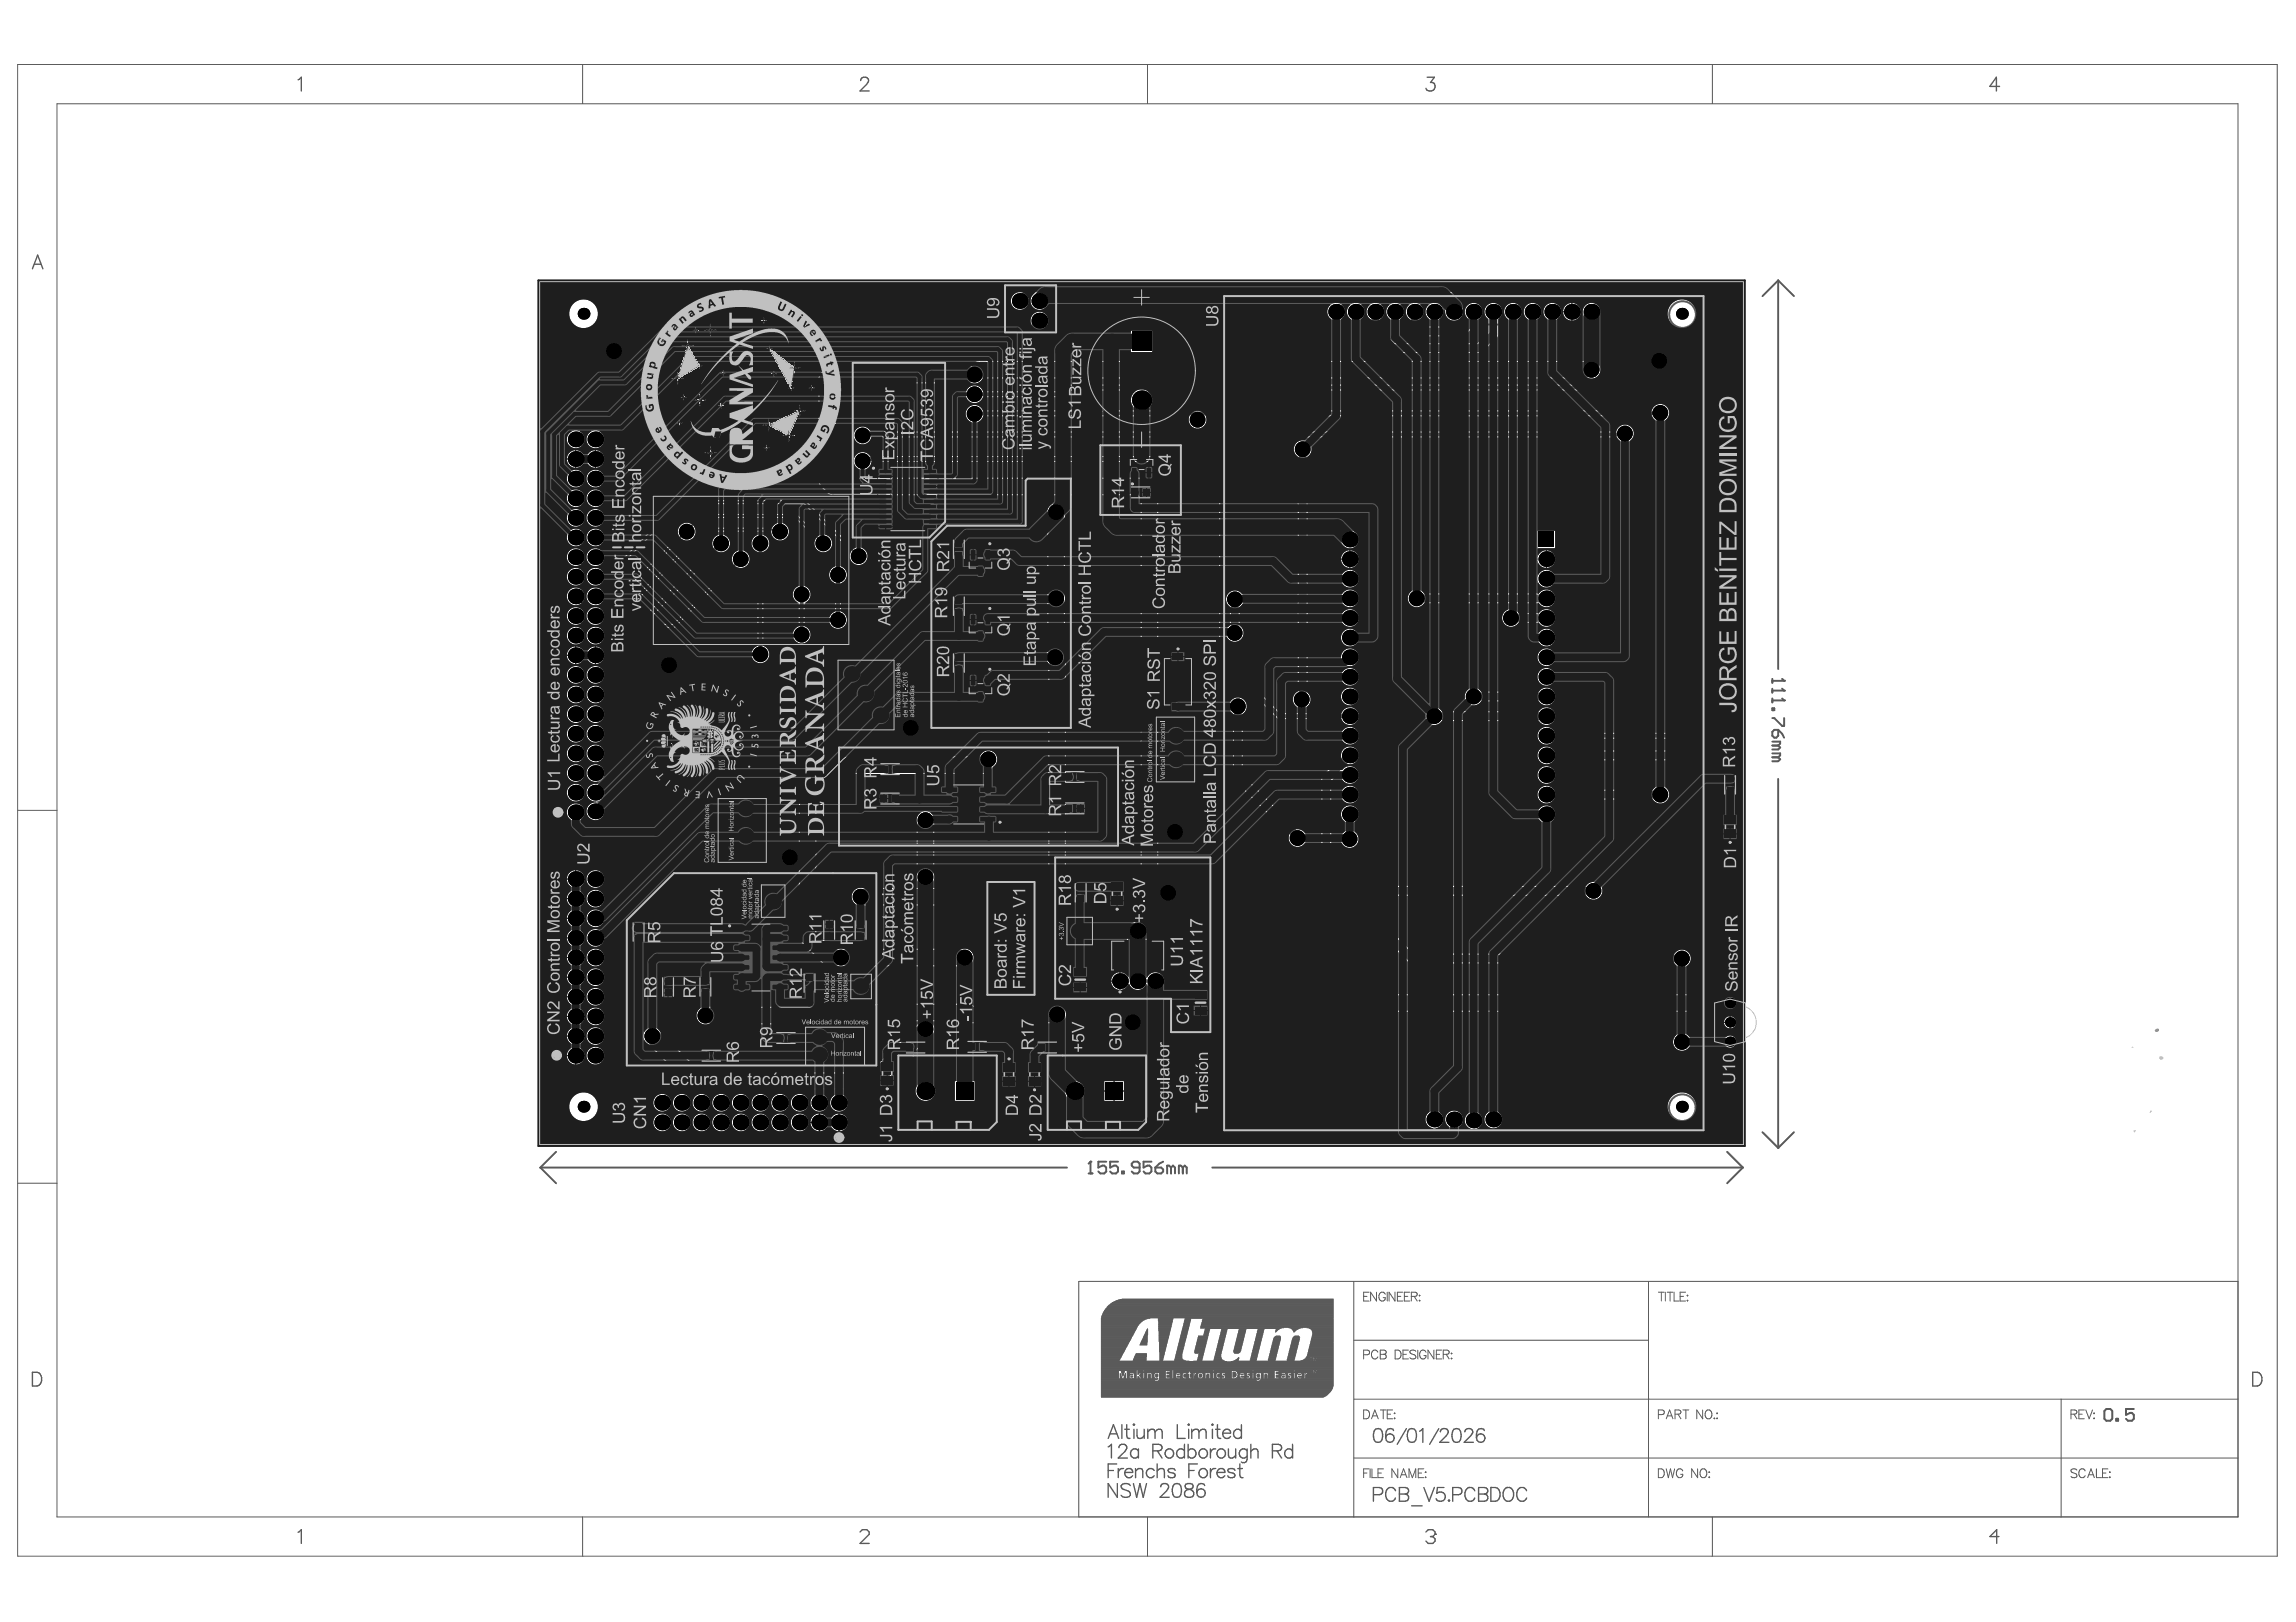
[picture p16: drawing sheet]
<svg xmlns="http://www.w3.org/2000/svg" width="297mm" height="210mm" viewBox="0 0 297 210" stroke-linecap="round" stroke-linejoin="round" font-family="sans-serif">
<g fill="none" stroke="#5a5a5a" stroke-width=".25">
<path d="M230.1 36.3v50.3M230.1 36.3l2 2M230.1 36.3l-2.1 2M229.3 94.7l.2-.3h.6v.8l-.3 .3h-.3l-.2-.3zM229.3 87.8v.6M229.3 89.1v.5M229.3 90.4v.5M229.3 91.7h.2v.2h-.2zM229.3 88.1h1.5M229.3 89.4h1.5M229.3 90.6h1.5M229.3 92.9h.2l1.1 1h.2v-1"/>
<path d="M229.3 96h1v.2l-.2 .3M229.3 97.5h1v.3l-.2 .2M229.3 96.5h.8M229.3 98h.8M230.1 94.4l.5 .6 .2 .5M230.1 96.5l.2 .2-.2 .3h-.8M230.1 98l.2 .3-.2 .2h-.8M230.6 87.8l.2 .3M230.6 89.1l.2 .3M230.6 90.4l.2 .2M230.8 88.1h.1M230.8 89.4h.1"/>
<path d="M230.8 90.6h.1M230.1 100.8v47.8M69.9 151.1h68.1M69.9 151.1l2 2M71.9 149.1l-2 2M140.8 151.9h.5M141.1 150.3h.1M141.1 150.3v1.6M141.1 150.3l-.3 .3M143.1 150.3h-1v.8l.5-.3h.3l.2 .3v.5l-.2 .3h-.5l-.3-.3M144.6 150.3h-1v.8l.5-.3h.3l.2 .3v.5l-.2 .3h-.5l-.3-.3M145.1 151.6h.3v.3h-.3z"/>
<path d="M147.4 151.1h-.7l-.3-.3v-.2l.3-.3h.5l.2 .3v1l-.2 .3h-.5l-.3-.3M149 150.3h-1.1v.8l.6-.3h.2l.3 .3v.5l-.3 .3h-.5l-.3-.3M149.5 151.1h.7l.3 .2v.3l-.3 .3h-.5l-.2-.3zM150.5 150.3l-.5 .3-.5 .5M151.5 151.1l-.3-.3h-.2v1.1M151.5 151.1v.8M151.5 151.1l.3-.3 .2 .3v.8M153 151.1l-.2-.3h-.3v1.1M153 151.1v.8M153 151.1l.3-.3 .2 .3v.8M156.8 151.1h68.7M223.4 149.1l2.1 2"/>
<path d="M225.5 151.1l-2.1 2M228 146.5l2.1 2.1M232.1 146.5l-2 2.1M272.2 182.6l.3-.3h.5l.3 .3v1l-.3 .3h-.5l-.3-.3zM273.8 183.6h.2v.3h-.2zM276.1 182.3h-1.1v.8l.6-.3h.2l.3 .3v.5l-.3 .3h-.5l-.3-.3"/>
</g>
<g fill="none" stroke="#5a5a5a" stroke-width=".13">
<path d="M2.3 8.3h292.3v193.1h-292.3zM7.4 13.4h282.1v182.9h-282.1zM75.4 8.3v5.1M148.5 8.3v5.1M221.5 8.3v5.1M146 58.2h3.4v3.8h-3.4zM172.9 59.6h29v51.5h-29M113.5 60.4h7.8v8.3h-7.8zM125.1 79.3h3.5v3.9h-3.5zM125.1 70.9h3.5v3.9h-3.5zM125.1 87.2h3.5v3.8h-3.5zM2.3 104.9h5.1"/>
<path d="M94.7 119.3h7.5v9.2h-7.5zM121.6 101.4h7.4v5.4h-7.4zM143.5 114h2v3.4h-2zM145.3 119.2h3.8v2.4h1.7v7.3h-7.2v-7.3h1.7zM222.8 105.3h2v3.4h-2zM113.8 137.2h2v3.4h-2zM129.5 137.3h2v3.4h-2zM132.8 137.3h2v3.4h-2zM2.3 153.1h5.1M142.5 173.4h3.7M142.5 170.6h30M142.5 170.6h6.3"/>
<path d="M142.5 170.7h6M142.5 170.7h5.8M142.5 170.8h5.7M142.5 170.8h5.6M142.5 170.9h5.5M142.5 170.9h5.4M142.5 171h5.3M142.5 171h5.2M142.5 171.1h5.2M142.5 171.1h5.1M142.5 171.2h5.1M142.5 171.2h5"/>
<path d="M142.5 171.3h5M142.5 171.3h4.9M142.5 171.4h4.9M142.5 171.4h4.8M142.5 171.5h4.8M142.5 171.6h4.7M142.5 171.7h4.7M142.5 171.7h4.6M142.5 171.8h4.6M142.5 171.9h4.6M142.5 171.9h4.5M142.5 172h4.5"/>
<path d="M142.5 172.1h4.5M142.5 172.1h4.4M142.5 172.2h4.4M142.5 172.3h4.3M142.5 172.4h4.3M142.5 172.5h4.2M142.5 172.6h4.1M142.5 172.7h4.1M142.5 172.8h4M142.5 172.9h4M142.5 172.9h3.9M142.5 173h3.9"/>
<path d="M142.5 173.1h3.9M142.5 173.1h3.8M142.5 173.2h3.8M142.5 173.3h3.8M142.5 173.3h3.7M142.5 173.5h3.7M142.5 173.5h3.6M142.5 173.6h3.6M142.5 173.7h3.5M142.5 173.8h3.5M142.5 173.9h3.5M142.5 173.9h3.4"/>
<path d="M142.5 174h3.4M142.5 174.1h3.4M142.5 174.1h3.3M142.5 174.2h3.3M142.5 174.3h3.3M142.5 174.3h3.2M142.5 174.4h3.2M142.5 174.5h3.1M142.5 174.6h3.1M142.5 174.7h3M142.5 174.8h3M142.5 174.9h2.9"/>
<path d="M142.5 175h2.9M142.5 175.1h2.8M142.5 175.2h2.8M142.5 175.2h2.7M142.5 175.3h2.7M142.5 175.4h2.7M142.5 175.4h2.6M142.5 175.5h2.6M142.5 175.6h2.6M142.5 175.6h2.5M142.5 175.7h2.5M142.5 175.8h2.4"/>
<path d="M142.5 175.9h2.4M142.5 176h2.3M142.5 176.1h2.3M142.5 176.1h11.3M142.5 176.2h16.2M142.5 176.2h30M142.5 176.3h30M142.5 176.4h30M142.5 176.5h30M142.5 176.6h30M142.5 176.7h30M142.5 176.8h30"/>
<path d="M142.5 176.9h30M142.5 177h30M142.5 177.1h30M142.5 177.2h30M142.5 177.3h30M142.5 177.3h4.5M142.5 177.4h4.5M142.5 177.4h2.2M142.5 177.5h2.2M142.5 177.6h2.2M142.5 177.7h2.2M142.5 177.8h2.2"/>
<path d="M142.5 177.9h2.2M142.5 178h2.2M142.5 178.1h2.2M142.5 178.2h2.2M142.5 178.3h2.2M142.5 178.4h2.2M142.5 178.4h7.3M142.5 178.5h7.2M142.5 178.5h6.8M142.5 178.6h6.8M142.5 178.7h6.9M142.5 178.7h30"/>
<path d="M142.5 178.8h30M142.5 178.9h30M142.5 179h30M142.5 179.1h30M142.5 179.2h30M142.5 179.3h30M142.5 179.4h30M142.5 179.4h29.9M142.5 179.5h29.9M142.5 179.6h29.9M142.5 179.7h29.9M142.5 179.7h29.8"/>
<path d="M142.5 179.8h29.8M142.5 179.9h29.8M142.5 179.9h29.7M142.5 180h29.7M142.5 170.3h30M142.5 170.4h30M142.5 170.5h30M142.6 170.2h29.9M142.6 170.3h29.9M142.6 170.1h29.9M142.7 170h29.8M142.7 169.8h29.8"/>
<path d="M142.7 169.9h29.8M142.8 169.8h29.7M142.8 169.7h29.7M142.9 169.6h29.6M142.9 169.5h29.6M143 169.5h29.5M143 169.4h29.5M143.1 169.3h29.4M143.2 169.2h29.3M143.2 169.1h29.3M143.3 169.1h29.2M143.3 169h29.2"/>
<path d="M143.4 169h29.1M143.4 168.9h29.1M143.5 168.9h29M143.6 168.8h28.9M143.7 168.7h28.8M143.8 168.7h28.7M143.9 168.6h28.6M144 168.5h28.5M144.1 168.5h28.4M144.2 168.4h28.3M144.3 168.4h28.2M144.4 168.3h28.1"/>
<path d="M144.6 168.3h27.9M144.7 168.2h27.8M144.9 168.2h27.6M144.9 177.8h.1M144.9 177.9h.1M144.9 178h.1M144.9 178.1h.2M144.9 178.2h.2M144.9 178.3h.2M144.9 178.4h.3M145 177.4h.5M145.1 177.5h.4"/>
<path d="M145.1 177.6h.3M145.1 177.7h.3M145.2 168.1h27.3M145.2 177.8h.2M145.2 177.9h.2M145.2 177.9h.1M145.2 178h.1M145.2 178.1h.1M145.4 178.3h.2M145.4 178.4h.2M145.4 178.2h.2M145.5 178h.1"/>
<path d="M145.5 178.1h.1M145.5 177.9h.1M145.6 177.7h.1M145.6 177.8h.1M145.8 177.4h1.2M145.8 177.5h1.2M145.8 177.6h1.2M145.8 177.7h.4M145.8 177.7h.3M145.8 177.8h.3M145.8 177.9h.7M145.8 178h.4"/>
<path d="M145.8 178h.3M145.8 178.1h.3M145.8 178.2h.3M145.8 178.3h.3M145.8 178.4h.4M146.2 177.8h.3M146.3 178.1h.2M146.3 178.2h.2M146.5 178.4h.1M146.6 176h1.7M146.6 176.1h1.7M146.6 175.9h1.7"/>
<path d="M146.6 177.7h.4M146.7 175.8h1.6M146.7 177.7h.3M146.7 177.8h.3M146.8 175.7h1.5M146.8 177.8h.2M146.8 177.9h.2M146.8 178h.2M146.8 178.1h.2M146.8 178.2h.2M146.8 178.3h.2M146.8 178.4h.2"/>
<path d="M146.8 175.5h1.5M146.8 175.6h1.5M146.9 175.4h1.4M146.9 175.5h1.4M146.9 175.3h1.4M147 175.2h1.3M147 175.3h1.3M147.2 177.3h4.4M147.2 177.4h.7M147.2 177.5h.7M147.2 177.5h3.6M147.2 177.6h3.6"/>
<path d="M147.2 177.7h.2M147.2 177.8h.2M147.2 177.8h.1M147.2 177.9h.1M147.2 178.1h.1M147.2 178.2h.1M147.2 178.2h.2M147.2 178.3h.2M147.2 178.4h.3M147.4 178h.5M147.5 174.1h.9M147.5 177.9h.4"/>
<path d="M147.5 178.1h.4M147.5 174h.9M147.5 177.8h.4M147.6 173.9h.8M147.6 177.8h.3M147.6 178.2h.3M147.6 173.7h.8M147.6 173.8h.8M147.6 177.7h.3M147.6 178.3h.3M147.7 173.6h.7M147.7 177.7h.2"/>
<path d="M147.7 178.3h.2M147.7 173.5h.7M147.7 178.4h.2M147.8 173.4h.6M147.8 173.3h.6M147.9 173.2h.5M147.9 173h.5M147.9 173.1h.5M148 172.9h.4M148 173h.4M148 172.8h.4M148.1 172.7h.4"/>
<path d="M148.1 172.8h.4M148.1 177.4h3.5M148.1 177.4h2.7M148.1 177.5h2.7M148.1 177.7h.3M148.1 177.8h.3M148.1 177.9h.3M148.1 178h.3M148.1 178.1h.3M148.1 178.2h.3M148.1 178.3h.3M148.1 178.4h.3"/>
<path d="M148.1 172.6h.4M148.2 172.5h.3M148.2 172.6h.3M148.2 172.4h.3M148.3 172.3h.2M148.3 172.2h.2M148.4 172.1h.1M148.4 172h.1M148.5 177.7h.1M148.6 177.9h.2M148.6 178h.2M148.6 178.1h.2"/>
<path d="M148.6 178.2h.2M148.6 178.3h.2M148.6 178.4h.2M148.6 177.8h.2M148.9 177.7h.5M149 177.7h.4M149 177.8h.3M149 177.9h.3M149 178h.3M149 178.1h.3M149 178.2h.3M149 178.3h.3"/>
<path d="M149 178.3h.4M149 178.4h.4M149.4 178.5h.3M149.5 177.9h.3M149.5 178h.3M149.5 178.1h.3M149.5 177.8h.2M149.5 178.2h.2M149.6 178.2h.1M149.7 178.4h.1M149.7 177.7h.1M149.9 170.6h1.9"/>
<path d="M149.9 170.7h1.8M149.9 170.8h1.8M149.9 170.9h1.8M149.9 178.7h12.7M149.9 171h1.8M149.9 171.1h1.7M149.9 171.2h1.7M149.9 171.3h1.7M149.9 171.4h1.7M149.9 171.5h1.6M149.9 171.6h1.6M149.9 171.7h1.6"/>
<path d="M149.9 171.8h1.6M149.9 171.9h1.6M149.9 171.9h1.5M149.9 172h1.5M149.9 172.1h1.5M149.9 172.2h1.5M149.9 178.6h12.6M150 173.4h1.1M150 172.3h1.4M150 172.3h1.3M150 172.4h1.3M150 172.5h1.3"/>
<path d="M150 172.6h1.3M150 172.7h1.3M150 172.7h1.2M150 172.8h1.2M150 172.9h1.2M150 173h1.2M150 173.1h1.2M150 173.1h1.1M150 173.2h1.1M150 173.3h1.1M150 173.5h1.1M150 173.5h1"/>
<path d="M150 173.6h1M150 178.5h12.5M150 178.6h12.5M150 173.7h1M150 173.8h1M150 173.9h1M150 174h.9M150 174.1h.9M150 174.2h.9M150 174.3h.9M150 174.4h.8M150 174.5h.8"/>
<path d="M150 174.6h.8M150 174.7h.8M150 174.8h.7M150 174.9h.7M150 177.7h.8M150 177.8h.8M150 177.9h.8M150 178h.8M150 178.1h.8M150 178.2h.8M150 178.3h.8M150 178.4h.8"/>
<path d="M150 178.4h12.9M150 178.5h12.9M150.1 175h.6M150.1 175.1h.6M150.1 175.2h.5M150.1 175.3h.5M150.1 175.4h.5M150.1 175.5h.5M150.1 175.6h.4M150.1 175.7h.4M150.1 175.8h.4M150.1 175.9h.4"/>
<path d="M150.1 176h.3M150.1 176.1h.3M151 177.6h.6M151 177.7h.6M151 177.8h.6M151 178h.6M151 178.1h.6M151 178.2h.6M151.3 177.8h.3M151.3 177.9h.3M151.4 177.4h.2M151.4 177.5h.2"/>
<path d="M151.4 178.3h.2M151.4 178.4h.2M151.8 177.3h17.7M151.8 177.4h5.1M151.8 177.5h2.1M151.8 177.5h2M151.8 177.6h2M151.8 177.7h.4M151.8 177.8h.3M151.8 177.9h.3M151.8 178h.3M151.8 178.1h.3"/>
<path d="M151.8 178.2h.3M151.8 178.3h.3M151.8 178.3h.4M151.8 178.4h.5M151.9 176.1h1.5M152 175.9h1M152 176h1.1M152 176h1.2M152 175.7h.9M152 175.8h.9M152 175.8h1M152.1 175.5h.8"/>
<path d="M152.1 175.6h.8M152.1 175.3h.8M152.1 175.4h.8M152.2 175.1h.8M152.2 175.2h.7M152.2 174.9h.8M152.2 175h.8M152.2 177.9h.4M152.2 178.1h.8M152.3 174.7h.8M152.3 174.8h.7M152.3 177.8h.2"/>
<path d="M152.3 177.9h.2M152.3 178.2h.7M152.3 174.5h.8M152.3 174.6h.8M152.3 178.2h.3M152.4 174.3h.8M152.4 174.4h.7M152.4 174.1h.8M152.4 174.2h.8M152.5 173.9h.8M152.5 174h.7M152.5 173.6h.8"/>
<path d="M152.5 173.7h.8M152.5 173.8h.8M152.6 173.4h.8M152.6 173.5h.8M152.6 173.5h.7M152.6 173.6h.7M152.6 177.7h.6M152.6 173.2h.8M152.6 173.3h.8M152.6 177.7h.5M152.7 173h.8M152.7 173.1h.8"/>
<path d="M152.7 173.2h.7M152.7 177.8h.3M152.7 178.2h.3M152.7 178.3h.3M152.7 178.3h.4M152.7 178.4h.5M152.7 172.8h.8M152.7 172.9h.8M152.7 177.9h.3M152.7 178h.3M152.7 178.1h.3M152.8 172.6h.8"/>
<path d="M152.8 172.7h.8M152.8 172.8h.7M152.9 172.4h.7M152.9 172.5h.7M152.9 172.6h.7M152.9 172.2h.8M152.9 172.3h.8M153 172.1h.7M153 172.2h.7M153 171.9h.8M153 172h.7M153.1 171.7h.7"/>
<path d="M153.1 171.8h.7M153.1 171.5h.8M153.1 171.6h.7M153.2 171.3h.7M153.2 171.4h.7M153.2 177.9h.6M153.2 178h.6M153.2 178.1h.6M153.2 171.1h.8M153.2 171.2h.7M153.2 178.2h.6M153.3 170.9h.7"/>
<path d="M153.3 171h.7M153.3 177.8h.5M153.3 178.2h.5M153.3 170.7h.8M153.3 170.8h.7M153.4 170.6h19.1M153.5 177.7h.1M153.5 177.8h.1M153.5 178.3h.3M153.5 178.4h.4M154 177.5h2.9M154 177.5h5.3"/>
<path d="M154 177.6h5.3M154 177.8h.4M154 177.9h.4M154 178h.4M154 178.1h.4M154 178.2h.4M154.1 177.7h.3M154.1 177.8h.3M154.2 178.3h.2M154.2 178.4h.2M154.4 176.1h4M154.5 175h1.2"/>
<path d="M154.5 177.7h.1M154.5 178.1h.4M154.5 178.2h.4M154.5 178.3h.5M154.5 178.4h.6M154.6 174.7h1.2M154.6 174.8h1.2M154.6 174.9h1.2M154.6 174.9h1.1M154.6 175h1.1M154.6 175.1h1.1M154.6 177.9h.3"/>
<path d="M154.6 178h.3M154.6 174.5h1.3M154.6 174.6h1.3M154.6 174.7h1.3M154.7 174.3h1.2M154.7 174.4h1.2M154.7 174.5h1.2M154.7 174.1h1.3M154.7 174.2h1.3M154.7 174.3h1.3M154.8 173.9h1.2M154.8 174h1.2"/>
<path d="M154.8 174.1h1.2M154.8 177.7h.3M154.8 177.7h.2M154.8 177.8h.2M154.8 177.8h.1M154.8 173.7h1.3M154.8 173.8h1.3M154.8 173.9h1.3M154.9 173.5h1.2M154.9 173.6h1.2M154.9 176.1h.6M154.9 173.4h1.3"/>
<path d="M154.9 173.3h1.3M154.9 175.9h.6M154.9 176h.6M155 173.1h1.2M155 173.2h1.2M155 175.7h.6M155 175.7h.5M155 175.8h.5M155 172.9h1.3M155 173h1.3M155 175.5h.6M155 175.6h.6"/>
<path d="M155.1 175.3h.6M155.1 175.3h.5M155.1 175.4h.5M155.1 175.2h.6M155.1 177.9h.3M155.1 177.9h.4M155.1 178h.4M155.1 178.1h.4M155.1 178.2h.3M155.2 177.8h.2M155.2 178.2h.2M155.3 171.9h10.5"/>
<path d="M155.3 171.7h17.2M155.3 171.8h17.2M155.3 171.8h10.8M155.4 171.5h17.1M155.4 171.6h17.1M155.4 171.3h17.1M155.4 171.4h17.1M155.5 171.1h17M155.5 171.2h17M155.5 171.3h17M155.5 177.7h.4M155.5 178.4h.4"/>
<path d="M155.5 170.9h17M155.5 171h17M155.6 170.7h16.9M155.6 170.8h16.9M155.6 170.9h16.9M155.6 177.7h.3M155.6 177.8h.3M155.6 178.3h.3M155.6 178.2h.3M155.7 172.8h.6M155.7 177.9h.2M155.7 178h.2"/>
<path d="M155.7 178.1h.2M155.7 178.2h.2M155.7 172.6h.7M155.7 172.7h.6M155.8 172.4h.6M155.8 172.5h.6M155.8 172.6h.6M155.9 172.2h.6M155.9 172.3h.5M155.9 172.4h.5M155.9 172h.6M155.9 172.1h.6"/>
<path d="M156 171.9h9.7M156 172h.5M156.1 177.7h.1M156.1 178h.3M156.1 178.1h.3M156.1 178.2h.3M156.1 178.3h.3M156.1 178.4h.3M156.2 177.9h.2M156.2 177.8h.2M156.5 177.7h.4M156.6 177.7h.3"/>
<path d="M156.6 177.8h.3M156.6 177.9h.3M156.6 178h.3M156.6 178.1h.3M156.6 178.2h.3M156.6 178.3h.3M156.6 178.4h.3M157 176.1h1.3M157.1 175.9h.9M157.1 175.9h1M157.1 176h1M157.1 176h1.1"/>
<path d="M157.1 177.4h4.9M157.1 177.4h2.2M157.1 177.5h2.2M157.1 177.7h.4M157.1 177.7h.3M157.1 177.8h.3M157.1 177.8h.2M157.1 177.9h.2M157.1 178h.2M157.1 178.1h.2M157.1 178.2h.2M157.1 178.3h.3"/>
<path d="M157.1 178.4h.4M157.1 175.7h.9M157.1 175.8h.9M157.2 175.5h.7M157.2 175.6h.7M157.2 175.3h.7M157.2 175.4h.7M157.3 175.1h.7M157.3 175.2h.7M157.3 175.2h.6M157.3 174.9h.7M157.3 175h.7"/>
<path d="M157.4 174.7h.7M157.4 174.8h.7M157.4 174.8h.6M157.4 174.5h.7M157.4 174.6h.7M157.5 174.3h.7M157.5 174.4h.7M157.5 174.4h.6M157.5 174.1h.7M157.5 174.2h.7M157.5 177.9h.5M157.5 178h.5"/>
<path d="M157.5 178h.6M157.5 178.1h.7M157.5 178.1h.8M157.6 173.9h.7M157.6 174h.7M157.6 174h.6M157.6 177.8h.4M157.6 177.9h.4M157.6 178.2h.7M157.6 173.6h.7M157.6 173.7h.7M157.6 173.8h.7"/>
<path d="M157.7 173.4h.7M157.7 173.5h.7M157.7 173.6h.6M157.7 173.2h.7M157.7 173.3h.7M157.8 173h.7M157.8 173.1h.7M157.8 173.2h.6M157.8 172.8h.7M157.8 172.9h.7M157.8 177.7h.3M157.8 177.8h.2"/>
<path d="M157.9 172.6h.7M157.9 172.7h.7M157.9 172.8h.6M157.9 177.7h.2M157.9 178.3h.1M157.9 178.4h.1M157.9 172.4h.7M157.9 172.5h.7M158 172.2h.7M158 172.3h.7M158 172.4h.6M158 172h.7"/>
<path d="M158 172.1h.7M158.1 172h.6M158.2 177.8h1.1M158.2 177.9h1.1M158.3 177.9h1M158.4 178h.9M158.4 178.4h.9M158.5 178.3h.8M158.5 177.7h.8M158.5 177.8h.8M158.5 178h.8M158.5 178.1h.8"/>
<path d="M158.5 178.2h.8M159.3 176.2h13.2M159.5 176.1h13M159.5 177.6h.2M159.5 177.6h.3M159.5 177.7h.4M159.5 177.8h.4M159.5 177.9h.4M159.5 178h.4M159.5 178.1h.4M159.5 178.2h.3M159.5 178.2h.2"/>
<path d="M159.6 174.8h.9M159.6 174.9h.9M159.6 174.9h.8M159.6 175h.8M159.7 174.6h.9M159.7 174.6h.8M159.7 174.7h.8M159.7 175h.7M159.7 175.1h.6M159.7 176.1h.5M159.7 174.4h.9M159.7 174.5h.9"/>
<path d="M159.7 175.1h.5M159.8 174.2h.9M159.8 174.2h.8M159.8 174.3h.8M159.8 176h.4M159.8 174h.9M159.8 174.1h.9M159.8 177.4h2.2M159.8 178.4h.7M159.9 173.8h.9M159.9 173.8h.8M159.9 173.9h.8"/>
<path d="M159.9 176h.3M159.9 173.5h.9M159.9 173.6h.9M159.9 173.7h.9M159.9 175.9h.3M159.9 178.3h.6M160 173.4h.8M160 173.3h.9M160 173.5h.8M160 177.5h2M160 173.1h.9M160 173.2h.9"/>
<path d="M160 175.9h.2M160 177.5h4.8M160 178.3h.4M160.1 172.9h.9M160.1 173h.8M160.1 173.1h.8M160.1 175.8h.2M160.1 177.6h4.7M160.1 178.2h.3M160.1 172.7h.9M160.1 172.8h.9M160.1 177.7h.4"/>
<path d="M160.1 177.7h.3M160.1 177.8h.3M160.1 178h.2M160.1 178.1h.2M160.2 172.5h.9M160.2 172.6h.8M160.2 172.7h.8M160.2 175.7h.1M160.2 177.8h.2M160.2 177.9h.2M160.2 177.9h.1M160.2 178h.1"/>
<path d="M160.2 172.3h.9M160.2 172.4h.9M160.3 172.1h.9M160.3 172.2h.8M160.3 172.3h.8M160.3 172h.9M160.5 177.9h.3M160.5 178.1h1M160.6 177.8h.2M160.6 178.2h.9M160.6 178.2h.3M160.9 177.7h.4"/>
<path d="M160.9 178.4h.3M161 177.8h.2M161 178.2h.5M161 178.3h.2M161 177.9h.2M161 178h.2M161 178h.3M161 178.1h.4M161.4 177.8h.6M161.4 177.9h.6M161.5 177.9h.5M161.6 178h.4"/>
<path d="M161.6 178.4h.4M161.7 177.8h.3M161.7 178h.3M161.7 178.3h.3M161.7 176h.8M161.7 176.1h.8M161.7 177.7h.3M161.7 178.1h.3M161.7 178.2h.3M161.8 175.8h.8M161.8 175.9h.8M161.8 175.6h.8"/>
<path d="M161.8 175.7h.8M161.9 175.4h.8M161.9 175.5h.8M162 175.2h.7M162 175.3h.7M162 175h.8M162 175.1h.8M162.1 174.8h.7M162.1 174.9h.7M162.1 174.6h.8M162.1 174.7h.8M162.2 174.4h.7"/>
<path d="M162.2 174.5h.7M162.2 174.2h.8M162.2 174.3h.8M162.2 177.4h5.1M162.2 177.4h2.6M162.2 177.5h2.6M162.2 177.7h.4M162.2 177.7h.3M162.2 177.8h.3M162.2 177.9h.2M162.2 178h.2M162.2 178.1h.2"/>
<path d="M162.2 178.2h.2M162.2 178.2h.3M162.2 178.3h.3M162.2 178.4h.4M162.3 174h.7M162.3 174.1h.7M162.3 173.8h.8M162.3 173.9h.8M162.4 173.5h.7M162.4 173.6h.7M162.4 173.7h.7M162.4 173.4h.8"/>
<path d="M162.4 173.3h.8M162.4 173.5h.8M162.5 173.1h.7M162.5 173.2h.7M162.5 173.3h.7M162.5 172.9h.8M162.5 173h.8M162.5 173.1h.8M162.6 172.7h.7M162.6 172.8h.7M162.6 172.9h.7M162.6 172.5h.8"/>
<path d="M162.6 172.6h.8M162.6 172.7h.8M162.6 177.9h.3M162.6 178h.4M162.6 178.1h.4M162.6 178.5h.3M162.7 172.3h.7M162.7 172.4h.7M162.7 172.5h.7M162.7 177.9h.2M162.7 178.1h.2M162.7 178.2h.2"/>
<path d="M162.7 172.1h.8M162.7 172.2h.8M162.7 172.3h.8M162.7 177.8h.2M162.8 172h.7M162.8 172.1h.7M162.8 178.4h.2M162.9 177.7h.1M162.9 178.3h.1M163 178.7h9.5M163 178.6h9.5M163.1 178.6h9.4"/>
<path d="M163.1 178.4h9.4M163.1 178.5h9.4M163.2 177.7h.2M163.2 177.8h.2M163.2 177.9h.2M163.2 178h.2M163.2 178.1h.2M163.2 178.2h.2M163.2 178.3h.2M163.2 178.4h.2M163.6 177.7h.1M163.6 177.9h.3"/>
<path d="M163.6 178h.3M163.6 178.1h.3M163.6 178.2h.3M163.6 178.3h.3M163.6 178.4h.3M163.7 177.8h.2M163.7 177.9h.2M164 177.7h.8M164.1 175.9h.9M164.1 176h.9M164.1 176.1h.9M164.1 177.8h.7"/>
<path d="M164.1 177.9h.7M164.1 178h.7M164.1 178.1h.7M164.1 178.2h.7M164.1 178.3h.7M164.1 178.4h.7M164.1 175.7h1M164.1 175.8h1M164.1 175.8h.9M164.2 175.5h.9M164.2 175.6h.9M164.2 175.7h.9"/>
<path d="M164.2 175.3h1M164.2 175.4h1M164.2 175.4h.9M164.3 175.1h.9M164.3 175.2h.9M164.3 175.3h.9M164.3 174.9h1M164.3 175h1M164.3 175h.9M164.4 174.7h.9M164.4 174.8h.9M164.4 174.9h.9"/>
<path d="M164.4 174.5h1M164.4 174.6h1M164.4 174.6h.9M164.5 174.3h.9M164.5 174.4h.9M164.5 174.5h.9M164.5 174.1h1M164.5 174.2h1M164.5 174.2h.9M164.6 173.9h.9M164.6 174h.9M164.6 174.1h.9"/>
<path d="M164.6 173.7h1M164.6 173.8h1M164.6 173.8h.9M164.7 173.5h.9M164.7 173.6h.9M164.7 173.4h.9M164.7 173.3h1M164.8 173.2h.9M164.8 173.1h.9M164.9 173h.8M165 173h.7M165 172.3h.1"/>
<path d="M165 172.4h.1M165 172.9h.6M165.1 172.1h.2M165.1 172.2h.2M165.1 172.2h.1M165.1 172.3h.1M165.1 172h.5M165.1 172h.4M165.1 172.1h.3M165.1 172.9h.5M165.1 177.6h4.5M165.1 177.7h.7"/>
<path d="M165.1 177.8h.7M165.1 178h.7M165.1 178.1h.6M165.1 178.2h.6M165.5 177.4h1.8M165.5 177.5h1.8M165.5 177.5h4.1M165.5 177.8h.3M165.5 177.9h.7M165.5 178.3h.2M165.5 178.4h.3M165.9 177.8h.2"/>
<path d="M165.9 178.2h.3M165.9 178.1h.3M165.9 178.2h.2M166 178.1h.2M166.1 178.4h.1M166.2 177.7h.5M166.3 177.7h.3M166.3 177.8h.3M166.4 177.9h.2M166.4 178h.2M166.4 178.1h.4M166.4 178.1h.5"/>
<path d="M166.4 178.2h.5M166.4 178.3h.2M166.4 178.4h.2M166.5 175.9h.9M166.5 176h.9M166.5 176.1h.9M166.6 175.7h.9M166.6 175.8h.9M166.6 175.9h.8M166.6 175.5h.9M166.6 175.6h.9M166.7 171.8h1.9"/>
<path d="M166.7 175.3h.9M166.7 175.4h.9M166.7 175.5h.8M166.7 175.1h.9M166.7 175.2h.9M166.8 174.9h.9M166.8 175h.9M166.8 175.1h.8M166.8 177.8h.5M166.8 177.9h.5M166.8 174.7h.9M166.8 174.8h.9"/>
<path d="M166.9 171.9h1.4M166.9 174.5h.9M166.9 174.6h.9M166.9 174.7h.8M166.9 174.3h.9M166.9 174.4h.9M167 174.1h.9M167 174.2h.9M167 174.3h.8M167 178h.3M167 178.4h.3M167 171.9h1.1"/>
<path d="M167 173.9h1M167 174h1M167 178.3h.3M167.1 172h.9M167.1 173.7h.9M167.1 173.8h.9M167.1 173.9h.9M167.1 177.7h.2M167.1 177.8h.2M167.1 178h.2M167.1 178.1h.2M167.1 178.2h.2"/>
<path d="M167.1 178.3h.2M167.1 173.5h1M167.1 173.6h1M167.1 173.6h.9M167.2 173.4h.9M167.2 172h.7M167.2 173.3h.9M167.2 172.1h.6M167.2 172.1h.5M167.2 173.2h.9M167.3 172.2h.3M167.3 173.1h.8"/>
<path d="M167.3 173.1h.9M167.3 172.3h.2M167.3 173h.8M167.4 172.4h.1M167.4 173h.7M167.4 172.9h.7M167.5 172.9h.5M167.5 177.4h2.1M167.5 177.5h2.1M167.5 177.7h.5M167.5 177.7h.4M167.5 177.8h.3"/>
<path d="M167.5 177.9h.3M167.5 177.9h.2M167.5 178h.2M167.5 178.1h.2M167.5 178.2h.3M167.5 178.3h.3M167.5 178.3h.4M167.5 178.4h.5M168 177.9h.3M168 178.1h.7M168 177.8h.3M168 178.2h.7"/>
<path d="M168.1 178.2h.3M168.3 176.1h1.3M168.3 177.7h.4M168.4 177.7h.3M168.4 178.4h.3M168.4 177.8h.3M168.4 178.2h.3M168.4 178.3h.3M168.5 177.9h.2M168.5 178h.2M168.5 178.1h.2M168.5 176h1.1"/>
<path d="M168.6 176h1M168.7 175.9h.9M168.8 175.9h.8M168.9 175.8h.7M168.9 177.7h.1M168.9 177.9h3.6M168.9 178h3.6M168.9 178.1h3.6M168.9 178.2h3.6M168.9 178.3h3.6M168.9 178.4h3.6M169 175.7h.5"/>
<path d="M169 175.7h.6M169 177.9h3.5M169 175.6h3.5M169.1 171.8h3.4M169.1 175.5h3.4M169.1 175.6h3.4M169.1 175.4h3.4M169.1 177.7h.5M169.1 177.7h3.4M169.1 177.8h3.4M169.2 175.2h3.3M169.2 175.3h3.3"/>
<path d="M169.2 175.4h3.3M169.2 175h3.3M169.2 175.1h3.3M169.3 174.8h3.2M169.3 174.9h3.2M169.3 175h3.2M169.3 171.9h3.2M169.3 174.6h3.2M169.3 174.7h3.2M169.4 174.4h3.1M169.4 174.5h3.1M169.4 174.6h3.1"/>
<path d="M169.4 171.9h3.1M169.4 174.2h3.1M169.4 174.3h3.1M169.5 174h3M169.5 174.1h3M169.5 174.2h3M169.5 172h3M169.5 173.8h3M169.5 173.9h3M169.6 173.6h2.9M169.6 173.7h2.9M169.6 173.8h2.9"/>
<path d="M169.6 173.4h2.9M169.6 172h2.9M169.6 173.5h2.9M169.7 172.1h2.8M169.7 173.2h2.8M169.7 173.3h2.8M169.7 175.7h.2M169.7 175.8h.2M169.7 175.9h.2M169.7 176h.2M169.7 176.1h.2M169.7 177.4h.2"/>
<path d="M169.7 177.5h.2M169.7 177.6h.2M169.7 177.7h.2M169.7 172.2h2.8M169.7 173h2.8M169.7 173.1h2.8M169.8 172.2h2.7M169.8 172.3h2.7M169.8 172.4h2.7M169.8 172.7h2.7M169.8 172.8h2.7M169.8 172.9h2.7"/>
<path d="M169.8 172.5h2.7M169.8 172.6h2.7M169.8 175.7h.1M169.8 177.3h.1M170 175.9h.1M170 176h.1M170 176.1h.1M170 177.5h.1M170 177.6h.1M170 177.7h.1M170 175.7h.3M170 175.7h.2"/>
<path d="M170 177.3h.3M170 177.4h.2M170.1 175.8h.1M170.1 175.9h.1M170.1 177.4h.1M170.1 177.5h.1M170.2 176.1h.1M170.2 177.7h.1M170.2 175.9h.1M170.2 176h.1M170.2 177.6h.1M170.3 175.8h.1"/>
<path d="M170.3 175.9h.1M170.3 177.5h.1M170.4 175.7h2.1M170.4 175.8h2.1M170.4 175.9h2.1M170.4 176h2.1M170.4 176.1h2.1M170.4 177.3h2.1M170.4 177.4h2.1M170.4 177.5h2.1M170.4 177.6h2.1M170.4 177.7h2.1"/>
<path d="M175.1 165.8v30.5M175.1 173.4h38.2M176.4 175.3h.5a.3 .3 0 0 0 .3-.3 .3 .3 0 0 0-.3-.3h-.5v1.2M176.4 167.8h.5M177.1 167.2h-.7v1.2h.7M178.1 167.2v1.2l-.8-1.2v1.2M178.3 175a.42 .42 0 0 0-.5-.3 .42 .42 0 0 0-.4 .5v.2a.42 .42 0 0 0 .4 .5 .42 .42 0 0 0 .5-.3M178.6 174.7h.5l.2 .1v.4l-.2 .1a.3 .3 0 0 1 .2 .3 .3 .3 0 0 1-.2 .3h-.5zM178.6 175.3h.5M179.2 167.5a.42 .42 0 0 0-.5-.3 .42 .42 0 0 0-.3 .5v.2a.41 .41 0 0 0 .4 .5 .41 .41 0 0 0 .4-.5h-.3M179.5 167.2v1.2M180.5 167.2v1.2l-.8-1.2v1.2"/>
<path d="M180.5 174.7h.4a.61 .61 0 0 1 .4 .6 .61 .61 0 0 1-.4 .6h-.4zM180.8 167.8h.4M181.5 167.2h-.7v1.2h.7M181.5 175.3h.4M181.7 167.8h.4M182.2 174.7h-.7v1.2h.7M182.4 167.2h-.7v1.2h.7M182.6 167.8l.6-.1 .1-.1v-.3l-.2-.1h-.5v1.2M183 167.8l.3 .6M183.2 174.9a.43 .43 0 0 0-.4-.2 .43 .43 0 0 0-.4 .3l.1 .2 .6 .2 .1 .3a.5 .5 0 0 1-.8 0M183.4 174.7v1.2M183.6 167.7h.1z"/>
<path d="M183.6 168.3h.1zM184.5 175a.42 .42 0 0 0-.5-.3 .42 .42 0 0 0-.3 .5v.2a.41 .41 0 0 0 .4 .5 .41 .41 0 0 0 .4-.5h-.3M185.5 174.7v1.2l-.8-1.2v1.2M185.8 175.3h.5M186.5 174.7h-.7v1.2h.7M186.7 175.3l.7-.1 .1-.2-.1-.2-.2-.1h-.5v1.2M187.1 175.3l.4 .6M187.7 175.2h.1zM187.7 175.8h.1zM213.3 165.8v30.5M214.5 167.2h.8M214.9 167.2v1.2"/>
<path d="M215.4 167.2v1.2M215.7 167.2h.7M216.1 167.2v1.2M216.6 167.2v1.2h.6M217.4 167.8h.4M218.1 167.2h-.7v1.2h.7M218.3 167.7h.1zM218.3 168.3h.1zM289.5 165.8h-149.9v30.5M75.4 196.3v5.1M142.5 180.1h29.7M142.5 180.1h29.6"/>
<path d="M142.5 180.2h29.6M142.5 180.2h29.5M142.5 180.3h29.5M142.5 180.3h29.4M142.5 180.4h29.4M142.5 180.4h29.3M142.5 180.5h29.3M142.5 180.5h29.2M142.5 180.6h29.2M142.5 180.6h29.1M142.5 180.7h29M142.5 180.7h28.9"/>
<path d="M142.5 180.8h28.8M142.5 180.8h28.7M148.5 196.3v5.1M175.1 181.1h114.4M175.1 188.7h114.4M176.4 190.6h.5M176.4 182.5h.4a.61 .61 0 0 1 .4 .5 .61 .61 0 0 1-.4 .6h-.4zM177.1 190.1h-.7v1.1M177.3 190.1v1.1M177.4 183.6l.5-1.1 .4 1.1M177.5 190.1v1.1h.6M177.6 183.2h.5"/>
<path d="M178.3 190.6h.4M178.6 182.5h.7M179 182.5v1.1M179 190.1h-.7v1.1h.7M179.5 183h.4M180.2 182.5h-.7v1.1h.7M180.4 182.9h.1zM180.4 183.5v.1zM180.8 190.1v1.1l-.7-1.1v1.1M181.1 191.2l.5-1.1 .4 1.1M181.3 190.8h.6M182.3 191.2v-1.1l.4 1.1 .5-1.1v1.1"/>
<path d="M183.5 190.6h.4M184.2 190.1h-.7v1.1h.7M184.4 190.5h.1zM184.4 191.2h.1zM214.5 190.1h.4a.61 .61 0 0 1 .4 .6 .61 .61 0 0 1-.4 .5h-.4zM214.5 183.1h.5a.3 .3 0 0 0 .3-.3 .3 .3 0 0 0-.3-.3h-.5v1.1M215.6 183.6l.4-1.1 .4 1.1M215.6 190.1l.2 1.1 .3-1.1 .3 1.1 .3-1.1M215.7 183.2h.6M216.7 183h.7l.1-.2-.1-.2-.2-.1h-.5v1.1M217.1 183l.4 .6M217.7 190.4a.42 .42 0 0 0-.5-.3 .42 .42 0 0 0-.3 .4v.3a.41 .41 0 0 0 .4 .4 .41 .41 0 0 0 .4-.4h-.3"/>
<path d="M217.7 182.5h.8M218.1 182.5v1.1M219.6 190.1v1.1l-.7-1.1v1.1M220 190.2a.42 .42 0 0 1 .5-.1 .42 .42 0 0 1 .3 .4v.3a.44 .44 0 0 1-.4 .4 .44 .44 0 0 1-.5-.4zM220.3 182.5v1.1l-.8-1.1v1.1M220.7 182.6a.42 .42 0 0 1 .5-.1 .42 .42 0 0 1 .3 .4v.3a.44 .44 0 0 1-.5 .4 .44 .44 0 0 1-.4-.4zM221.1 190.5h.1zM221.1 191.2h.1zM221.5 196.3v5.1M221.8 183.5v.1zM222.1 182.9h.1zM222.1 183.5v.1z"/>
<path d="M266.7 181.1v15.2M267.9 183h.7l.1-.2-.1-.2-.2-.1h-.5v1.1M268.3 183l.4 .6M268.7 190.2a.43 .43 0 0 0-.4-.1 .43 .43 0 0 0-.4 .3l.1 .1 .6 .2 .1 .4a.5 .5 0 0 1-.8 0M268.9 183h.5M269.7 182.5h-.8v1.1h.8M269.8 190.4a.42 .42 0 0 0-.5-.3 .42 .42 0 0 0-.4 .4v.3a.42 .42 0 0 0 .4 .4 .42 .42 0 0 0 .5-.2M269.8 182.5l.5 1.1 .4-1.1M270.1 191.2l.4-1.1 .5 1.1M270.2 190.8h.6M270.9 182.9h.1zM270.9 183.5v.1z"/>
<path d="M271.2 190.1v1.1h.7M272 190.6h.4M272.7 190.1h-.7v1.1h.7M272.9 190.5h.1zM272.9 191.2h.1z"/>
<circle cx="147.7" cy="48" r="7.2"/>
</g>
<g fill="none" stroke="#5a5a5a" stroke-width=".18">
<path d="M38.6 10.3l.4-.3v1.8M111.3 10.4l.2-.3 .5-.1a.43 .43 0 0 1 .3 .7l-1 1.1h1.1M184.6 10h1l-.5 .7a.57 .57 0 0 1 .6 .6 .57 .57 0 0 1-.8 .5l-.3-.1-.1-.3M258.7 11.2h-1.3l.9-1.2v1.8M4.2 34.8l.7-1.8 .6 1.8M4.4 34.2h.9M135.6 96.2a.65 .65 0 0 0-.7-.4 .65 .65 0 0 0-.6 .7 .78 .78 0 0 0 .2 .8 .78 .78 0 0 0 .9 .2l.2-.3M4.2 177.6h.6a.95 .95 0 0 1 .6 .9 .95 .95 0 0 1-.6 .9h-.6zM291.4 177.6h.6a.95 .95 0 0 1 .7 .9 .95 .95 0 0 1-.7 .9h-.6zM38.6 198.3l.4-.3v1.7M111.3 198.3l.3-.3h.6l.2 .3v.3l-1.1 1.1h1.1M143.4 186.1l.6-1.7 .7 1.7"/>
<path d="M143.4 187.2l.4-.3v1.8M143.4 190.3h.6M143.6 185.6h.9M144.5 189.4h-1.1v1.8M144.6 192v1.8l-1.2-1.8v1.8M144.7 190v1.2M144.8 187.3l.1-.3 .5-.1a.43 .43 0 0 1 .3 .7l-1 1.1h1.2M145.1 184.4v1.7M145.4 190a.57 .57 0 0 0-.7 .5M145.5 185h.6M145.5 190.5a.56 .56 0 0 0 .3 .7 .56 .56 0 0 0 .7-.2M145.6 190.3a.49 .49 0 0 1 .6-.3 .49 .49 0 0 1 .3 .5h-1z"/>
<path d="M145.8 184.4v1.4l.1 .3h.3M146.2 192.2a.78 .78 0 0 0-1.2 0 .45 .45 0 0 0 .4 .6l.5 .1a.43 .43 0 0 1 .3 .3 .43 .43 0 0 1-.1 .5 .82 .82 0 0 1-1.1-.2M146.6 192l.5 1.8 .4-1.8 .4 1.8 .4-1.8M146.7 184.3l.1 .1-.1 .1-.1-.1zM146.7 185v1.1M146.9 190.4l.4-.4 .5 .1v.3v.8M146.9 190v1.2M147.1 185v.8l.1 .3h.4l.4-.3M147.3 187.8a.57 .57 0 0 0-.9-.1 .57 .57 0 0 0 0 .8 .57 .57 0 0 0 .9-.1M147.3 187.5v1.2M148 185v1.1M148.5 185.3l.4-.3h.4l.1 .3"/>
<path d="M148.5 185v1.1M149.1 187.8l1.1-.1a.41 .41 0 0 0 0-.7l-1.1-.1v1.8M149.3 190.3a.57 .57 0 0 0-.8-.1 .57 .57 0 0 0 0 .9 .57 .57 0 0 0 .8-.1M149.4 185.3l.4-.3h.5l.1 .3v.8M149.4 185.3v.8M149.7 190.4l.4-.4 .5 .1v.3v.8M149.7 189.4v1.8M149.7 187.8l.6 .9M150.2 192.4l.1-.3 .5-.1a.43 .43 0 0 1 .3 .7l-1 1.1h1.2M151.9 192.1a.58 .58 0 0 1 .9 .2 1.47 1.47 0 0 1-.2 1.4 .58 .58 0 0 1-.9-.3 1.47 1.47 0 0 1 .2-1.3zM152 190.3a.54 .54 0 0 0-.9 0l.1 .2 .8 .2v.3a.54 .54 0 0 1-.9 0M152.3 184.4v1.7h1"/>
<path d="M153.2 187.8a.57 .57 0 0 0-.8-.1 .57 .57 0 0 0 0 .8 .57 .57 0 0 0 .8-.1M153.2 186.9v1.8M153.4 192.1a.36 .36 0 0 0 .2 .6 .73 .73 0 0 1 .8 .7 .62 .62 0 0 1-.7 .4 .62 .62 0 0 1-.5-.6 .82 .82 0 0 1 .9-.5 .36 .36 0 0 0 .2-.6l-.3-.1zM153.7 187.8a.57 .57 0 0 1 .8-.1 .57 .57 0 0 1 0 .8 .57 .57 0 0 1-.8-.1M153.7 186.9v1.8M153.8 184.3l.1 .1-.1 .1-.1-.1zM153.8 185v1.1M153.8 190.3h.7M154.2 185.3l.4-.3h.4l.1 .3M154.2 185v1.1M154.9 189.4h-1.1v1.8M155.1 185.3l.4-.3h.5v.3v.8"/>
<path d="M155.1 185.3v.8M155.8 192.2a.52 .52 0 0 0-.7-.1l-.2 .2-.1 .9M156.6 187.5v1.2M156.6 190v1.2M156.9 184.3v.1v.1l-.1-.1zM156.9 185v1.1M157.3 185h.5M157.3 187.5a.57 .57 0 0 0-.7 .5M157.3 190a.57 .57 0 0 0-.7 .5M157.4 190.5a.56 .56 0 0 0 .4 .7 .56 .56 0 0 0 .7-.2M157.5 184.4v1.4l.1 .3h.3M157.5 190.3a.49 .49 0 0 1 .6-.3 .49 .49 0 0 1 .4 .5h-1.1z"/>
<path d="M158.2 185.5a.56 .56 0 0 0 .3 .6 .56 .56 0 0 0 .7-.2M158.3 185.2a.49 .49 0 0 1 .5-.2 .49 .49 0 0 1 .4 .5h-1zM158.9 187.5v.8l.1 .3 .4 .1 .5-.4M159.8 190.3a.54 .54 0 0 0-1 0l.1 .2 .8 .2 .1 .3a.54 .54 0 0 1-1 0M159.9 187.5v1.2M160.1 190h.6M160.4 189.4v1.5l.1 .2 .3 .1M160.6 185.2a.57 .57 0 0 0-.8-.1 .57 .57 0 0 0 0 .9 .57 .57 0 0 0 .8-.1M160.6 184.4v1.7M161.3 187.8a.57 .57 0 0 0-.8-.1 .57 .57 0 0 0 0 .8 .57 .57 0 0 0 .8-.1M161.3 187.5v1.4a.47 .47 0 0 1-.2 .4 .47 .47 0 0 1-.5-.1M161.8 187.8l.4-.3 .5 .1 .1 .2v.9"/>
<path d="M161.8 186.9v1.8M164.6 187.8l1-.1a.41 .41 0 0 0 0-.7l-1-.1v1.8M165.2 187.8l.6 .9M167.2 187.8a.57 .57 0 0 0-.8-.1 .57 .57 0 0 0 0 .8 .57 .57 0 0 0 .8-.1M167.2 186.9v1.8M177.7 193.4h.7a.47 .47 0 0 0 .5-.4 .47 .47 0 0 0-.5-.5h-.7v1.8M177.9 185a.58 .58 0 0 1 .9 .2 1.47 1.47 0 0 1-.2 1.4 .58 .58 0 0 1-.8-.3 1.47 1.47 0 0 1 .1-1.3zM180.3 185.1a.52 .52 0 0 0-.8-.1l-.1 .2-.1 .9M180.5 192.9a.65 .65 0 0 0-.7-.4 .65 .65 0 0 0-.5 .7 .78 .78 0 0 0 .1 .8 .78 .78 0 0 0 .9 .2l.2-.3M181 192.5l1.1 .1a.41 .41 0 0 1 0 .7h-.3a.47 .47 0 0 1 .4 .5 .47 .47 0 0 1-.4 .5h-.8zM181 193.3h.8M181.9 184.9l-1.1 2"/>
<path d="M182.3 185a.58 .58 0 0 1 .9 .2 1.47 1.47 0 0 1-.2 1.4 .58 .58 0 0 1-.8-.3 1.47 1.47 0 0 1 .1-1.3zM182.6 194.9h1.4M183.7 185.2l.4-.3v1.8M184.2 192.5l.7 1.8 .7-1.8M184.5 198.3l.3-.3h.6l.3 .3v.3M185.1 198.8h.3M185.4 198.8l.3 .3v.3l-.3 .3h-.6l-.3-.3M185.7 198.6h.1M185.7 198.6l-.3 .2M186.1 184.9l-1.1 2M186.3 185.3l.2-.3 .5-.1a.43 .43 0 0 1 .3 .7l-1 1.1h1.1M186.8 192.5h-.8l-.1 .8a.63 .63 0 0 1 .9-.1 .63 .63 0 0 1-.1 1 .63 .63 0 0 1-.9-.3"/>
<path d="M187.4 194.2l.1-.1v.1v.1zM187.9 193.4h.8a.47 .47 0 0 0 .4-.4 .47 .47 0 0 0-.4-.5h-.8v1.8M188.1 185a.58 .58 0 0 1 .8 .2 1.47 1.47 0 0 1-.1 1.4 .58 .58 0 0 1-.9-.3 1.47 1.47 0 0 1 .2-1.3zM189.5 185.3l.2-.3 .5-.1a.43 .43 0 0 1 .2 .7l-1 1.1h1.2M190.8 192.9a.65 .65 0 0 0-.8-.4 .65 .65 0 0 0-.5 .7 .78 .78 0 0 0 .2 .8 .78 .78 0 0 0 .8 .2l.3-.3M191.3 192.5l1 .1a.41 .41 0 0 1 0 .7h-.2a.47 .47 0 0 1 .4 .5 .47 .47 0 0 1-.4 .5h-.8zM191.3 193.3h.8M192 185.1a.52 .52 0 0 0-.7-.1l-.2 .2-.1 .9M192.9 192.5h.6a.95 .95 0 0 1 .6 .9 .95 .95 0 0 1-.6 .9h-.6zM194.6 192.8a.66 .66 0 0 1 .8-.3 .66 .66 0 0 1 .4 .7 .78 .78 0 0 1-.2 .8 .78 .78 0 0 1-.8 .2 1.1 1.1 0 0 1-.2-1.4zM197.5 192.9a.65 .65 0 0 0-.7-.4 .65 .65 0 0 0-.6 .7 .78 .78 0 0 0 .2 .8 .78 .78 0 0 0 .8 .2l.3-.3M258.6 198.8h-1.2l.9-.8v1.7"/>
<circle cx="151.3" cy="188.1" r=".59"/>
<circle cx="155.4" cy="193.2" r=".55"/>
<circle cx="155.7" cy="188.1" r=".58"/>
<circle cx="155.7" cy="190.7" r=".58"/>
<circle cx="158" cy="188.1" r=".59"/>
<circle cx="179.8" cy="186.1" r=".55"/>
<circle cx="191.6" cy="186.1" r=".55"/>
</g>
<g fill="#5a5a5a">
<path d="M223.2 107.5h1.2v.5h-1.2z"/>
<path d="M223.2 106h1.2v.5h-1.2z"/>
<path d="M133.2 139.5h1.2v.5h-1.2z"/>
<path d="M133.2 138h1.2v.5h-1.2z"/>
<path d="M114.2 139.4h1.2v.5h-1.2z"/>
<path d="M114.2 137.9h1.2v.5h-1.2z"/>
<path d="M129.9 138h1.2v.5h-1.2z"/>
<path d="M129.9 139.5h1.2v.5h-1.2z"/>
<path d="M143.9 114.7h1.2v.5h-1.2z"/>
<path d="M143.9 116.2h1.2v.5h-1.2z"/>
</g>
<g fill="none" stroke="#5a5a5a" stroke-width=".13">
<path d="M146.7 38.5h2M147.7 37.5v2M146.2 59.5h3v1.3h-3zM147.7 55.9v2M173.1 59.9h28.5v50.9h-28.5zM115.2 60.7h4.4v7.8h-4.4zM125.4 72.2h2.9v1.3h-2.9zM125.4 80.6h2.9v1.3h-2.9zM125.4 88.5h2.9v1.3h-2.9zM150.6 85.2h3.5v6h-3.5zM96.5 119.6h3.9v8.6h-3.9zM123.4 101.7h3.9v4.9h-3.9z"/>
<path d="M143.8 121.8h6.7v3.7h-6.7z"/>
<circle cx="147.7" cy="48" r="7"/>
</g>
<g fill="none" stroke="#5a5a5a" stroke-width=".2">
<path d="M143.9 114.7h1.2v2h-1.2zM223.2 106h1.2v2h-1.2zM114.2 137.9h1.2v2h-1.2zM129.9 138h1.2v2h-1.2zM133.2 138h1.2v2h-1.2z"/>
<circle cx="113" cy="60.6" r=".1"/>
<circle cx="128" cy="70.4" r=".1"/>
<circle cx="128" cy="78.7" r=".1"/>
<circle cx="146.5" cy="62.6" r=".1"/>
<circle cx="202.2" cy="69.8" r=".1"/>
<circle cx="128" cy="86.6" r=".1"/>
<circle cx="152.4" cy="84" r=".1"/>
<circle cx="94.4" cy="119.8" r=".1"/>
<circle cx="129.4" cy="106.4" r=".1"/>
<circle cx="144.9" cy="128.4" r=".1"/>
</g>
<g fill="none" stroke="#5a5a5a" stroke-width=".25">
<path d="M158.4 38.3h62v108h-62zM171.1 38.7h36.6v3.3h-36.6zM73.1 55h5.6v51.5h-5.6zM158.3 45.2h62M73.1 112.4h5.6v25.6h-5.6zM158.1 139.6h62M84.3 141.1h25.6v5.5h-25.6zM183.9 143.5h10.8v2.8h-10.8z"/>
<circle cx="160.9" cy="40.8" r="1.72"/>
<circle cx="217.7" cy="40.7" r="1.72"/>
<circle cx="160.9" cy="143.4" r="1.72"/>
<circle cx="217.6" cy="143.3" r="1.72"/>
</g>
<g fill="#8c8c8c">
<path d="M198.2 126.1v.1z"/>
<path d="M198.4 125.9l.1 .1h-.1z"/>
<path d="M199.1 127.4h.1v.2h-.1z"/>
<path d="M197.2 128.7h.4l-.4 .1z"/>
<path d="M199.6 127v.1z"/>
<path d="M193.5 121.5l.1-.1 .6 .7-.1 .1z"/>
<path d="M193.1 127.9l.5-.2v.4l-.2 .1h-.2z"/>
<path d="M203 122.2l.5-.4v.1l-.4 .5v.2l.3 .1 .5-.4 .1 .1-.5 .4-.2 .1-.3-.3z"/>
<path d="M204.7 125.6l.8-.3 .1 .1-.9 .3z"/>
<path d="M199.7 127.2h.2l-.2 .1z"/>
<path d="M204.7 129l.9 .2-.1 .1-.8-.2z"/>
<path d="M193 126.9h.2l.4 .1v.3h-.5l-.1-.2z"/>
<path d="M197.2 128.5l.8 .1h-.8z"/>
<path d="M198.6 128.7h.4v.1z"/>
<path d="M198.7 126h.1v.2h-.2l.1-.1z"/>
<path d="M198.2 128.5l.8-.1v.1z"/>
<path d="M197.5 127.2h.2v-.2l.2 .1 .1-.1v.1l-.5 .1 .1 .1z"/>
<path d="M198.3 126l.1 .1 .1-.1v-.1h.1l-.1 .4-.2-.1z"/>
<path d="M198.2 128.5h.8v.1z"/>
<path d="M197.4 126.8l.1 .1 .1-.1v-.1h.1l-.1 .4-.2-.1z"/>
<path d="M191.2 129l.3-.1 .3 .1 .2 .3v.3l-.4 .1-.1-.3h.1l.1 .2 .2-.1v-.2l-.2-.2-.3-.1-.2 .3 .2 .5h-.2l-.2-.4z"/>
<path d="M204.9 126.6l.4-.1 .1 .2 .1 .1 .2-.1-.1-.3h.1l.1 .3-.1 .2-.2 .1-.2-.1-.1-.3-.2 .1v.3h-.1z"/>
<path d="M200.6 123.9h.8v.2l-.1-.1z"/>
<path d="M197.8 126.8h.1l-.1 .2h-.1h.1z"/>
<path d="M201.2 133.3l.2-.1 .2 .1 .1 .2-.2 .4 .2 .1 .1-.2 .1 .1-.1 .1-.1 .1-.3-.1v-.2l.1-.4-.1-.1-.2 .3-.1-.2z"/>
<path d="M197.2 128.4h.6l.2 .1h-.8z"/>
<path d="M197.2 127.5h1.1h.1h-1.2z"/>
<path d="M200.5 130.1h.9v.2l-.1-.1h-.8z"/>
<path d="M193 127.4h.6v.2l-.1 .1-.4 .1-.1-.2z"/>
<path d="M203.1 131.9h.1h.2l.1 .2v.4h.1l.1-.2 .1 .1v.2l-.2 .1-.2-.1-.1-.1 .1-.5h-.2l-.1 .3-.1-.1z"/>
<path d="M199.1 128.7h.1v.2h-.1z"/>
<path d="M197.5 126.7l.1 .1h-.1z"/>
<path d="M198.4 126.4h.2v-.2l.2 .1 .1-.1v.1l-.5 .1 .1 .1z"/>
<path d="M202.6 123.5h.2l-.1 .4 .1 .5-.1 .4h-.2l.1-.3-.1-.6z"/>
<path d="M197.2 128.2l.4 .1h-.4z"/>
<path d="M193.1 126.5l.2-.1 .2 .1 .1 .4-.5-.1z"/>
<path d="M200.7 120.2l.2 .1-.4 .8-.1-.1z"/>
<path d="M200.5 129.8h.8l.1 .2h-.2h-.7l.8-.1z"/>
<path d="M199.9 125.9l.6 .4 .3 .5z"/>
<path d="M193.7 126.7h.2l-.1 1.3h-.1z"/>
<path d="M200.6 124.2h.7l.1 .2-.1 .1h-.7l.7-.1z"/>
<path d="M199.5 127.4h.4l-.2 .1 .2-.1 .1 .1h-.3l.2 .1h-.4l.1-.1h-.1h.1z"/>
<path d="M208.6 117.5h.1l.1 .4h.3h1.3l.1-.1 .1-.2h.1v.9h-.1l-.1-.3-.1-.1h-1.3l1.6 1.3v.2l-1.8 .1h-.1l-.1 .3h-.1v-.9h.1l.2 .3 1.1 .1-1.4-1.3z"/>
<path d="M194.2 132.6l.1 .1-.4 .5 .9-.2h.1l-.5 .8-.1-.1 .4-.5-.9 .2-.1-.1z"/>
<path d="M199.5 127.1l.1 .1 .1-.2v.3l-.2-.1z"/>
<path d="M197.5 119.8h.5l.1 .9h-.6v-.1h.4v-.3h-.4l.4-.1v-.3h-.4z"/>
<path d="M197.8 128.1h.5l-.2 .1h.3v.1h-.3l.2 .1h-.5l.2-.1h-.2v-.1h.2z"/>
<path d="M200.5 130.3l.1 .1h.8h-.8l-.1 .1z"/>
<path d="M208.6 120.3h.1l.1 .2 .1 .1h1.5l.1-.1 .1-.2h.1v1h-.1l-.1-.2-.1-.1h-1.5l-.2 .1v.2h-.1z"/>
<path d="M197.8 128.6h.5l-.2 .1h.3v.1h-.3l.2 .1h-.5l.2-.1h-.2l.2-.1z"/>
<path d="M192.8 122.2h.1l-.2 .3 .6 .5-.1 .1-.6-.5-.2 .2-.1-.1z"/>
<path d="M191.1 125.2l.3-.1 .3 .5 .1-.1v-.3l.1 .1v.3l-.1 .1h-.3l-.2-.5-.2 .1 .1 .3-.2-.1z"/>
<path d="M201.9 120.7h.1l-.4 .6 .9-.2h.1l-.5 .8-.1-.1 .4-.6-.9 .3h-.1z"/>
<path d="M212.3 120.6l.3-.3 .5-.1 .5 .1 .5 .2 .2 .4 .2 .5v.5l-.2 .7h-.8l-.2 .2h-.1v-1.1h.1l.2 .4h.6l.2-.1v-.4l-.1-.4-.2-.2-.8-.3-.7 .2-.4 .5v.6l.2 .3 .4 .1v.2l-.7-.1-.1-1 .1-.5z"/>
<path d="M202.2 129.9h.2v.1l-.1 .8 .1 .3h-.2l-.1-.2 .1-.7z"/>
<path d="M198.6 128.3l.4-.1v.1z"/>
<path d="M202.5 129.9h.2l.1 .1-.1 .7 .1 .4h-.2l-.1-.2 .1-.7z"/>
<path d="M199.9 126.1l.9 1 .1 .2-1-.9z"/>
<path d="M208.6 124.3h.1l.1 .3h.1h1.5l.1-.1 .1-.2h.1v1.8l-.6 .1v-.1l.3-.2 .1-.2v-.5l-.2-.1h-.6v.5l.3 .1v.1h-.7v-.1l.2-.1v-.5h-.7v.6l.3 .2v.1h-.5z"/>
<path d="M199.6 125.8l.2 .1v1.1h-.2z"/>
<path d="M202.2 123.5h.2l-.1 .4 .1 .6v.3h-.2v-.4l-.1-.5z"/>
<path d="M197.1 133.9h.2l-.2 .8h.3v.1l-.7-.1v-.1l.3 .1z"/>
<path d="M197.2 128h1.7h-1.7z"/>
<path d="M197.2 127.8h1.6v.1h-1.6z"/>
<path d="M192.7 127.2l.2 .1-.1 .2-.2-.1z"/>
<path d="M198.1 126.6h.9l-.1 .1-.1-.1v.3l-.1 .1-.1-.1h.1v-.2h-.2v.4v-.4h-.2l.1 .2h-.2v.1h.2h-.1l.1 .2-.3 .1z"/>
<path d="M204.9 127.7h.1v.2l.1 .1 .3-.1 .1 .2 .2-.1-.1-.3h.2v.3l-.3 .2-.2-.1h-.3l-.1-.1z"/>
<path d="M197.3 126.9v.1z"/>
<path d="M200.6 124.6h.1l.5 .2 .2-.2v.1l-.3 .1-.4-.1-.1 .1z"/>
<path d="M194.6 120.7h.2h.2l.1 .2-.2 .4 .2 .1 .2-.2v.1l-.1 .2-.1 .1-.3-.1v-.3l.1-.3-.1-.1-.2 .2-.1-.2z"/>
<path d="M208.6 130.8h.1l.1 .3h.1h1.5h.1l.1-.3h.1v1.1h-.1l-.1-.3-.2-.1-1.4 .1-.2 .1v.2h-.1z"/>
<path d="M208.6 121.6h.1l.1 .2 .1 .2 1.8 .7 .1 .2-1.8 .7-.2 .2-.1 .2h-.1v-.8h.1l.1 .2h.1l1.3-.5-1.3-.5h-.1l-.1 .2h-.1z"/>
<path d="M212.3 117.5h.1l.1 .2 .1 .1h1.4h.2l.1-.3h.1v1.8l-.6 .1v-.2l.3-.1 .1-.3v-.5l-.2-.1h-.6v.5l.3 .2v.1h-.7v-.1l.2-.2v-.5h-.7v.7l.3 .2v.1h-.5z"/>
<path d="M199.9 126.6l.7 .7h-.2l-.5-.5z"/>
<path d="M198.3 134h.5v.1h-.4v.1v.2h.4v.1h-.4v.3h.4v.1h-.5z"/>
<path d="M199.6 133.9l.1-.1 .2 .7 .4-.8h.1l.2 .8-.1 .1-.2-.7-.4 .8h-.1z"/>
<path d="M202.2 132.7h.1l.5 .7h-.1z"/>
<path d="M208.6 114.9h.1l.2 .3h1.2l.4 .2 .3 .6-.1 .4-.1 .3-.5 .2-1.2 .1-.2 .3h-.1v-.9h.1v.2l.2 .2h1l.4-.2 .2-.3-.1-.5-.4-.2h-1.1l-.1 .1-.1 .2h-.1z"/>
<path d="M211.9 128.5h.2l.1 .4 .4 .1h1.5l.1-.1 .1-.3h.1v1h-.1l-.1-.3-.1-.1h-1.6l1.9 1.6v.2h-2.1l-.1 .1-.1 .3h-.2v-1.1h.2v.3l.2 .1 1.4 .1-1.8-1.5z"/>
<path d="M199.1 125.8h.2v1.5h-.2z"/>
<path d="M208.7 129.2l.3-.2 .4 .1 .3 .3 .3 .5 .3 .2 .3-.2v-.3l-.2-.3-.4-.2v-.1l.6 .1 .2 .5-.1 .5-.3 .3h-.5l-.3-.2-.3-.7-.4-.1-.2 .1v.3l.1 .3 .4 .1v.2l-.6-.1-.1-.6z"/>
<path d="M199 119.8l.1 .1 .2 .6 .4-.6h.1l-.5 .9z"/>
<path d="M197.2 127.6h1.4l.1 .1h-1.5z"/>
<path d="M165.7 130.4v.1z"/>
<path d="M166 131.7l.1 .1z"/>
<path d="M167.6 131.6h.1z"/>
<path d="M177.9 132.6l.1-.1z"/>
<path d="M180.7 130.5l.1 .1z"/>
<path d="M167.4 126.2h.1z"/>
<path d="M165.8 123.2h.1z"/>
<path d="M178.4 123.5h.1z"/>
<path d="M165.5 130l.1 .1z"/>
<path d="M181 123.8v.1z"/>
<path d="M180.7 129.6v.1z"/>
<path d="M178.4 123.4v.1z"/>
<path d="M165.7 129.2l.1 .1z"/>
<path d="M177.7 122.6h.1z"/>
<path d="M177.1 119.8l.1 .1z"/>
<path d="M169.6 135.9v.1z"/>
<path d="M166.2 132.1v.1z"/>
<path d="M181.2 124.8h.1z"/>
<path d="M180.7 130.2l.1 .2z"/>
<path d="M165.6 130.1v.1z"/>
<path d="M177.3 123.6v.1z"/>
<path d="M165.6 130.3l.1 .1z"/>
<path d="M167.2 132.3l.1-.1z"/>
<path d="M179.5 131.3v.1z"/>
<path d="M166 129l.1 .1z"/>
<path d="M180.7 123.2l.1 .1z"/>
<path d="M169.4 135.5h.1z"/>
<path d="M179 123.7l.1 .1z"/>
<path d="M166 131.4v.1z"/>
<path d="M180.4 128.9l.1 .1z"/>
<path d="M176.6 137l.1 .1z"/>
<path d="M171 125.2l.1 .2z"/>
<path d="M180 124.1v.1z"/>
<path d="M177.6 129.6h.1z"/>
<path d="M165.4 129.5v.1z"/>
<path d="M178.8 122v.1z"/>
<path d="M177.4 133h.1z"/>
<path d="M166.4 129.7h.1z"/>
<path d="M166.4 129.6v.1z"/>
<path d="M167.3 132.1h.1z"/>
<path d="M167.6 131.7v.1z"/>
<path d="M166.1 131.8v.1z"/>
<path d="M178.7 130.5l-.1 .1z"/>
<path d="M181.4 124.1v.3z"/>
<path d="M177.4 133.3v.1z"/>
<path d="M179.7 124.1h.1z"/>
<path d="M181.4 124.6l.1 .1z"/>
<path d="M180.6 129.6v.1z"/>
<path d="M166.4 133h.1z"/>
<path d="M177.7 132.2v.1z"/>
<path d="M179.6 131.3h.1z"/>
<path d="M180.9 124.8h.2z"/>
<path d="M167.9 131.2v.1z"/>
<path d="M176.8 136.7h.2z"/>
<path d="M177.8 123.2h.1z"/>
<path d="M180.1 121.8v.1z"/>
<path d="M177.4 133v.2z"/>
<path d="M178.7 122.1h.1z"/>
<path d="M178.6 122.1h.1z"/>
<path d="M177 119.7l.1 .1z"/>
<path d="M165.2 128.8v.2z"/>
<path d="M181.1 124.1l.1 .1z"/>
<path d="M177.7 129.6l.2 .1z"/>
<path d="M177.6 132.5v-.1v.1z"/>
<path d="M176.7 136.8v.2z"/>
<path d="M165.4 129.6v.1z"/>
<path d="M171 125.3v.1z"/>
<path d="M181.3 124.5v-.1v.2z"/>
<path d="M176.5 122.9h.2z"/>
<path d="M166.1 132l.1 .1z"/>
<path d="M166.2 132.3h.1z"/>
<path d="M181.4 130.4h.1z"/>
<path d="M177.2 122.5l.1 .2z"/>
<path d="M169.5 135.5v.1z"/>
<path d="M180.5 122.7v.1z"/>
<path d="M181.9 124.7h.1z"/>
<path d="M180.3 128.4l.1 .1z"/>
<path d="M165.2 128.5l.1 .1z"/>
<path d="M167.1 130.1h.1z"/>
<path d="M171.3 125.4l.1 .1z"/>
<path d="M180.6 121.5h.2z"/>
<path d="M165.6 130.2v.1z"/>
<path d="M167.6 135.6l.1 .2z"/>
<path d="M179.2 129.4v.1z"/>
<path d="M177.9 131.8l.1 .1z"/>
<path d="M167.9 126.2h.1z"/>
<path d="M171 125.5l.1 .1z"/>
<path d="M180.5 129.2v.1z"/>
<path d="M179.5 121.4l.2 .1z"/>
<path d="M176.8 122.9h.2z"/>
<path d="M177.5 122.7h.1z"/>
<path d="M167.5 130.3h.1z"/>
<path d="M165.6 123.2v.1z"/>
<path d="M168 130.6h.1z"/>
<path d="M177.8 122.6h.1z"/>
<path d="M179.7 121.6h.1z"/>
<path d="M179.9 121v.1z"/>
<path d="M166 131.5v.1z"/>
<path d="M168.5 126.1l.1 .1z"/>
<path d="M165.7 123.1l.1 .1z"/>
<path d="M167.6 126.2h.1z"/>
<path d="M165.5 129.9v.1z"/>
<path d="M178.5 132.2v-.1z"/>
<path d="M177.3 122.3v.3z"/>
<path d="M166.6 134.1v.1z"/>
<path d="M180 128.1l-.1 .1z"/>
<path d="M179 131.8v-.1z"/>
<path d="M166.3 132.4v.1z"/>
<path d="M179 129.8l.1 .1z"/>
<path d="M181.2 124.3l.1 .1z"/>
<path d="M167.3 130.1l.1 .1z"/>
<path d="M178.7 123.6h.1z"/>
<path d="M171.3 129.3v.2z"/>
<path d="M180 121.6h.2z"/>
<path d="M168.2 125.7v.2z"/>
<path d="M180 121.2v.2z"/>
<path d="M165.7 130.6v.1z"/>
<path d="M183 127.8v.1z"/>
<path d="M169.5 119.3h.1z"/>
<path d="M177.6 132.5v.1z"/>
<path d="M180.8 130.4h.2z"/>
<path d="M169.7 118.9v.2z"/>
<path d="M180.6 130.7v.2z"/>
<path d="M169.7 135.3l.1 .1z"/>
<path d="M171.2 129.8l.1 .3z"/>
<path d="M165.4 129h.2z"/>
<path d="M169.2 119.3h.1z"/>
<path d="M182.1 124.7l.1 .1z"/>
<path d="M180.3 122.3l.1 .1z"/>
<path d="M177.4 132.7v.1z"/>
<path d="M180.7 129.8v.2z"/>
<path d="M176.4 136.7h.1z"/>
<path d="M165.6 123v.1z"/>
<path d="M168.2 126.9v.1z"/>
<path d="M178.8 122h.1z"/>
<path d="M168 135.4h.1z"/>
<path d="M168.2 126.3l.1 .2z"/>
<path d="M179.5 121.5l.1 .1z"/>
<path d="M165.3 129.4v.2z"/>
<path d="M171.2 129.5l.1 .1z"/>
<path d="M166 133.4h.2z"/>
<path d="M169.5 134.9l.1 .2z"/>
<path d="M178.9 122h.1z"/>
<path d="M180.7 130.7v.2z"/>
<path d="M179.9 131l-.1 .1z"/>
<path d="M169.2 135.3l.3 .1z"/>
<path d="M182.9 127.9l.1 .3z"/>
<path d="M166.1 126.6h.1z"/>
<path d="M177.3 119.9h.1z"/>
<path d="M183.2 127.7l.2 .1z"/>
<path d="M177.7 133h.1z"/>
<path d="M179.1 121.5h.2z"/>
<path d="M181.8 124.8h.2z"/>
<path d="M177.1 122.9l.1 .1z"/>
<path d="M167.1 130v.1z"/>
<path d="M178.1 129.6h.3z"/>
<path d="M165.9 131.3l.1 .1z"/>
<path d="M181.4 123.9v.1z"/>
<path d="M180.5 122.6v.1z"/>
<path d="M168.2 125.7l.1 .3z"/>
<path d="M171 125.7v.1z"/>
<path d="M165.3 128.2v.3z"/>
<path d="M169.6 136.1v.1z"/>
<path d="M170.1 135.4h.3z"/>
<path d="M165.2 129.6l.1 .3z"/>
<path d="M182.9 127.5l.1 .2z"/>
<path d="M166.8 132.9l.1 .1z"/>
<path d="M169.6 118.7v.1z"/>
<path d="M170.9 121.7l.1 .1z"/>
<path d="M178 123.3h.1z"/>
<path d="M170 135.4h.1z"/>
<path d="M171 125v.1z"/>
<path d="M178.5 132.1h.1z"/>
<path d="M170.3 119.2l.2 .1z"/>
<path d="M166.9 132.8h.1l-.1 .1z"/>
<path d="M180.3 127.4l-.1 .2z"/>
<path d="M180 124.2h.1z"/>
<path d="M177.9 122.5v.1z"/>
<path d="M165.1 118.8h.2l.1 .1v.2l-.2 .1-.2-.2z"/>
<path d="M181.6 124.7h.1z"/>
<path d="M168.5 126.2h.2z"/>
<path d="M167 132.6h.1z"/>
<path d="M169.7 119.3v.2z"/>
<path d="M169.6 138.8l.2 .1-.2 .3z"/>
<path d="M168.2 126.6v.2z"/>
<path d="M165.8 131l.1 .1z"/>
<path d="M176.8 122.8l.3 .1z"/>
<path d="M180.6 124.4l.1 .1z"/>
<path d="M166.6 133.8v.1z"/>
<path d="M167.5 135.4l.1 .1z"/>
<path d="M177.5 132.9h.1z"/>
<path d="M165.7 126.5h.2z"/>
<path d="M168.1 130.8v.1z"/>
<path d="M177.8 132.1v.1z"/>
<path d="M177.7 132.2h.1z"/>
<path d="M165.9 131.1v.1z"/>
<path d="M181.4 125v.2z"/>
<path d="M178.1 131.5v.1z"/>
<path d="M165.5 129.8v.1z"/>
<path d="M169.1 135.4l.1 .1z"/>
<path d="M180.8 123.5h.1z"/>
<path d="M169.8 119.2h.2z"/>
<path d="M166.4 126.5l.1 .1z"/>
<path d="M165.1 129.1h.1z"/>
<path d="M180.1 121.4l.2 .1z"/>
<path d="M165.8 133.3h.3l-.3 .1z"/>
<path d="M165.3 128.7l.1 .2z"/>
<path d="M180.5 129.1v.1z"/>
<path d="M170.9 129.7h.3z"/>
<path d="M165.9 129.4h.1z"/>
<path d="M180.5 129.4l.1 .1z"/>
<path d="M180.2 122l.1 .2z"/>
<path d="M166.7 133.3h.1z"/>
<path d="M165.7 130.5v.1z"/>
<path d="M179.3 131.5l.1-.1z"/>
<path d="M178.6 132.1v-.1z"/>
<path d="M177 132.9l.2 .1z"/>
<path d="M167.7 135.4l.2 .1z"/>
<path d="M165.1 123.1l.3 .1z"/>
<path d="M167 137.4h.3l-.1 .2-.1-.1z"/>
<path d="M180.3 128.2v.1z"/>
<path d="M169.6 135l.1 .2z"/>
<path d="M176.6 136.6v.1z"/>
<path d="M180 127.8h.1z"/>
<path d="M180.6 129.8v.2z"/>
<path d="M177.3 122.8h.1z"/>
<path d="M166.7 133.4h.2z"/>
<path d="M168.8 119.2l.2 .1z"/>
<path d="M166.6 133.5l.1 .1z"/>
<path d="M169.6 119v.1z"/>
<path d="M165.7 130.7l.1 .1z"/>
<path d="M177.3 123.1v.2z"/>
<path d="M165.7 129.1h.3z"/>
<path d="M165.5 123.2l.1 .3z"/>
<path d="M181.3 124.1l.1 .2z"/>
<path d="M171.2 115.6l.2 .3h-.3z"/>
<path d="M168.1 126.2l.1 .2z"/>
<path d="M180.1 130.8l.1 .1z"/>
<path d="M179.7 124v.1z"/>
<path d="M178 129.6h.1z"/>
<path d="M169.7 119.6v.2z"/>
<path d="M169.6 119.3v.3z"/>
<path d="M179.8 128.4l-.1 .2z"/>
<path d="M180.4 121.5l.2 .1z"/>
<path d="M166.3 133.4h.2z"/>
<path d="M167.7 135.3l.2 .1z"/>
<path d="M178.8 130.1h.1v.1z"/>
<path d="M167.4 135.4h.2z"/>
<path d="M180.3 128v.1z"/>
<path d="M180.3 124.3l.1 .1z"/>
<path d="M169.6 116.1h.2l.1 .1h-.3z"/>
<path d="M180.6 122.9v.1z"/>
<path d="M178 129.2l-.1 .3z"/>
<path d="M168.2 130.9l-.1 .2z"/>
<path d="M179.1 131.6h.1z"/>
<path d="M178 129.8l-.1 .2z"/>
<path d="M169.5 135.9l.1 .2z"/>
<path d="M179.4 123.9h.1z"/>
<path d="M165.2 129.2v.2z"/>
<path d="M169.7 135.5h.2z"/>
<path d="M167.7 135l-.1 .3z"/>
<path d="M177.5 132.9l.2 .1z"/>
<path d="M179.3 123.8l.1 .1z"/>
<path d="M166.6 133.8v.3z"/>
<path d="M164.9 129h.2z"/>
<path d="M177.3 132.8l.1 .1z"/>
<path d="M177.3 133l.1 .2z"/>
<path d="M178.3 131.1v.1z"/>
<path d="M180.1 127.8v.1z"/>
<path d="M177.7 132.7h.1z"/>
<path d="M165.8 130.8v.1z"/>
<path d="M176.6 136.3l.1 .2z"/>
<path d="M180.4 130.7h-.1z"/>
<path d="M177.6 122.6l.1 .1z"/>
<path d="M167.4 131.9v.1z"/>
<path d="M168.8 135.4h.2z"/>
<path d="M178.1 123.3l.1 .1z"/>
<path d="M179.6 128.8v.1z"/>
<path d="M166.3 133.3h.2z"/>
<path d="M176.3 136.7h.1z"/>
<path d="M165.7 129h.2z"/>
<path d="M164.8 129.1h.2z"/>
<path d="M170.1 119.3h.2z"/>
<path d="M183 127.4v.1z"/>
<path d="M168.2 130.3l-.1 .2z"/>
<path d="M170.6 125.4l.2 .1z"/>
<path d="M167.9 131h.1v.1z"/>
<path d="M168 126.1l.2-.1v.1z"/>
<path d="M178.9 131.8l-.1 .1z"/>
<path d="M170.1 119.2h.2z"/>
<path d="M180.4 121.5h.2z"/>
<path d="M178.5 122.2h.1z"/>
<path d="M166.4 132.8v.1z"/>
<path d="M171.2 125.4h.1z"/>
<path d="M166.1 126.2l-.1 .2z"/>
<path d="M180.9 123.5v.1z"/>
<path d="M180.9 124.7h.2z"/>
<path d="M168.3 130.7h.2z"/>
<path d="M180.5 127.7l.1 .1z"/>
<path d="M180.9 124.6h.1z"/>
<path d="M177 119.6v.2z"/>
<path d="M176.6 136.7v.1z"/>
<path d="M180.2 124.3h.1z"/>
<path d="M166.6 129.8h.1z"/>
<path d="M166.5 133.4l.1 .2z"/>
<path d="M177.2 123.2l.1 .2z"/>
<path d="M176.7 119.8l.3 .1z"/>
<path d="M177.4 123l.2 .1z"/>
<path d="M179.9 121.3v.1z"/>
<path d="M179.9 120.7l.1 .3z"/>
<path d="M169.6 135.6l.1 .1z"/>
<path d="M171.4 129.7h.1z"/>
<path d="M178.6 116.6h.1a.11 .11 0 0 1 .1 .1 .11 .11 0 0 1 0 .2 .11 .11 0 0 1-.2-.1z"/>
<path d="M179.9 127.7l.1 .1z"/>
<path d="M181.4 124.8h.2l-.2 .1z"/>
<path d="M177.3 122.1v.1z"/>
<path d="M179.4 129.1v.1z"/>
<path d="M169.6 134.6v.2z"/>
<path d="M168.8 126.2h.2z"/>
<path d="M169.7 119.3h.2z"/>
<path d="M178.5 130.8v.1z"/>
<path d="M178.3 131.2v.1z"/>
<path d="M179.6 124h.1z"/>
<path d="M177 119.5v.1z"/>
<path d="M180.5 130.6l.1-.1z"/>
<path d="M169.6 118.4l.1 .3z"/>
<path d="M178.3 132.3l.1-.1z"/>
<path d="M165.4 129.1l.1 .1z"/>
<path d="M180.6 124.7l.2 .1z"/>
<path d="M171.6 129.7l.1 .1z"/>
<path d="M181.1 130.4l.3 .1z"/>
<path d="M171.3 129.8h.2h-.2z"/>
<path d="M177.3 122.2v.2z"/>
<path d="M185.5 126.5h.3l.1 .2-.1 .1h-.2z"/>
<path d="M162.6 122h.1v.1l-.1 .2-.1-.2z"/>
<path d="M180.4 128.7v.1z"/>
<path d="M161.3 127.8l.4-.1v.3h-.3z"/>
<path d="M167.1 132.4l.1 .1z"/>
<path d="M177.3 123.4v.2z"/>
<path d="M183.1 120.1l.1 .1v.2l-.2-.1z"/>
<path d="M167.2 133.4l.2-.1z"/>
<path d="M164.2 120.1l.2-.2 .1 .1-.1 .2h-.2z"/>
<path d="M177.4 132.6v.1z"/>
<path d="M164.9 135.6h.2l-.1 .3z"/>
<path d="M169.2 119.2h.2z"/>
<path d="M165.5 122.8l.1 .1z"/>
<path d="M169.6 119.8l.1 .3z"/>
<path d="M171.3 129.6v.1z"/>
<path d="M176.8 119.9h.2z"/>
<path d="M181.4 125.3l-.1 .3z"/>
<path d="M179.6 121.6l.1 .1z"/>
<path d="M165.8 130.9v.1z"/>
<path d="M177.1 119.9h.2h-.3z"/>
<path d="M165.5 122.9v.2z"/>
<path d="M176.6 119.9h.1z"/>
<path d="M168.2 126.7v.1z"/>
<path d="M165.5 129.2h.1z"/>
<path d="M183.2 135.1l.1-.1v.2l-.2 .1z"/>
<path d="M170.8 121.4h.1z"/>
<path d="M180.8 130.5h.1z"/>
<path d="M172.4 118.4l.4-.3 .5-.2 .8 .1 .6 .2 .3 .3 .2 .3v1.4h-1.4v-.5h1.1v-.5l-.2-.3-.7-.4-.8 .1-.4 .2-.3 .3-.1 .2v.4l.2 .5h-.5v-1.3z"/>
<path d="M172.1 135.6h.3v.8h2.8v.5h-2.8v.8h-.3z"/>
<path d="M181.3 125v.2z"/>
<path d="M168.2 125.4v.2z"/>
<path d="M167.6 126.1l.2 .1z"/>
<path d="M167 133.3h.1z"/>
<path d="M167.3 135.4h.1z"/>
<path d="M180.7 131l-.1 .3z"/>
<path d="M161.8 130.8l.3-.1 .1 .1-.1 .2h-.3z"/>
<path d="M164.5 129l.2 .1z"/>
<path d="M172.1 128.9l3.1-1v.4l-2.5 .8 1.5 .5 .4-.6 .3-.1v.4l-.4 .4 .7 .2v.7l-1.3-.5-.6 .6 .5-.6-1.7-.6z"/>
<path d="M181.1 118.1l.1 .1v.2l-.2-.1z"/>
<path d="M165.4 129.1l2.6 1.5-.1 .1h.2l-1.4 2.4-.1-.4-.1 .4z"/>
<path d="M181.1 130.4h.2z"/>
<path d="M170.9 125.5l.1 .2z"/>
<path d="M166.2 126.5h.1z"/>
<path d="M177 120v.3z"/>
<path d="M172.1 125.6h3.1v.4l-2-.1 2 1.2v.6h-3.1v-.3h2l-2-1.2z"/>
<path d="M167.5 122.2l.3-.3 .5-.3 .6-.1h.9l.2-.3h.3l-.2 .1 .2 .7h.7v-.2h.1l1.3 .7 1.3 .8 1.5-.5v.4l-1.2 .4 1 .8 1.6 1.7 1.1 1.3 .8 1.4-1.5-2.1-1.8-1.7v.5l-3.1-1.1v-.6l1.2-.3-.7-.5-1.7-.8-.2 .3h-.9l-.1-.5-.9-.1-.6 .2-.5 .2-.4 .6-.3 .5 .2-.6z"/>
<path d="M177.5 122.8l2.4-1.2v.5l.1 .1v-.5l1.3 3-3.8-1.7 .5-.1z"/>
<path d="M172.1 120.3h3.1v.6h-1.4l1.4 1.1v.7l-1.3-1-.2 .6-.3 .2h-.7l-.3-.2-.2-.2-.1-.4z"/>
<path d="M182.6 127.7l.2 .1z"/>
<path d="M166.1 126.7l-.1 .2z"/>
<path d="M180.2 127.9l.4 2.5h-.6l.5 .1-3 2.4z"/>
<path d="M168.4 128.3l1.7 2.3 2 1.9v-1.2l.3-.5 .6-.1 .3 .2 .8 1 .2 .2h.3l.2-.2 .1-.2v-.5l-.2-.5 .5 .1v1.3l-.3 .4-.3 .2-.6-.1-.3-.2-.8-1.1h-.2l-.2 .1-.1 .2v.6l.2 .4h-.4l1.2 .9 1.8-.6v.4l-1.4 .5 .8 .4 1.9 .8 .8 .2h.8l.6-.2 .5-.3 .5-.5 .2-.5-.2 .9-.3 .4-.5 .3-.6 .3h-.7l-.9-.1-1.2-.4-1.3-.7-.7-.5-.8 .2 2.5 .9v.6l-3.1-1v-.6l.9-.4-1-.9-1.5-1.5-1.3-1.6z"/>
<path d="M278.8 133.2l.4-.1 .1 .3-.2 .1h-.2l-.1-.1z"/>
<path d="M275.8 135.5h.2h-.2z"/>
<path d="M200.5 131l.9-.1-.2 .1v.1l.2 .1zM200.8 131l.4 .1v-.1z"/>
<path d="M198.4 127.3l.3-.1 .2 .1v-.2l.1 .2-.1 .1v.2v-.2l-.3 .1-.2-.1zM198.5 127.3h.3z"/>
<path d="M197.2 125.8h.9v.8h-.9zM197.6 126v.4h.2v-.2h-.1l.1-.1v-.2zM197.9 125.9v.6v-.6zM197.4 126v.1h.1h-.2v.1h.2l-.1 .1v.1h.2v-.5z"/>
<path d="M191.6 130.7l.8-.4v.1l-.3 .3 .5 .1 .1 .1h-.5l-.1 .2h-.2zM191.7 130.8l.2 .2 .2-.1-.1-.2z"/>
<path d="M195.5 133.4h.1v.3l.3 .1 .3-.1h.1l-.7 .7h-.1zM195.7 133.9v.3l.2-.3z"/>
<path d="M200.5 130.6h.9v.1h-.3l.3 .1-.3-.1-.4 .1zM200.6 130.7l.2 .1 .2-.1z"/>
<path d="M191.7 123.7l1 .1-.1 .1h-.3l-.1 .3 .1 .3-.1 .1-.6-.8zM191.8 123.9l.3 .2 .1-.2z"/>
<path d="M196.1 120.2l.4-.2 .2 .9h-.1l-.2-.3-.2 .4-.1 .1 .1-.5-.2-.2zM196.2 120.3a.16 .16 0 0 0 .3 0 .16 .16 0 0 0-.3 0z"/>
<path d="M212.3 114.9h.1l.1 .3h.1h1.4h.2l.1-.3h.1v1.4l-.2 .4-.2 .3-.4 .2h-.4h-.3l-.3-.3-.3-.6zM212.5 115.7v.6l.2 .3 .3 .1h.8l.3-.2 .1-.3v-.4l-.1-.1z"/>
<path d="M211.9 138.4l2.1-.9 .2-.2 .1-.2h.1v.9h-.1l-.1-.3-.6 .2v.9l.6 .1 .1-.2h.1v1.1h-.1l-.1-.2-.1-.2-2.2-.9zM212.5 138.3l.9 .4v-.7z"/>
<path d="M211.9 123.1h.2v.2l.2 .1h1.6h.3l.1-.3h.1v1.1h-.1l-.1-.2-.1-.1h-.7v.2l.1 .2 .8 .6 .1 .6-.1 .1-.2-.4-.9-.6-.2 .4-.3 .1h-.3l-.2-.1-.2-.5zM212.2 123.9l-.1 .4 .2 .3 .5 .1 .3-.3 .1-.5z"/>
<path d="M208.6 126.6h.1l.1 .2 .1 .1h1.4l.2-.1 .1-.2h.1v1h-.1l-.1-.2-.1-.1h-.6v.1l.1 .2 .7 .5 .1 .6-.1 .1-.2-.4-.7-.4-.2 .2-.2 .2h-.3l-.3-.2-.1-.4zM208.8 127.3l-.1 .4 .2 .2 .4 .1 .3-.2 .1-.5z"/>
<path d="M208.6 132.3h.1l.1 .2 .1 .1h1.5l.1-.1 .1-.3h.1v1.4l-.2 .4-.2 .4-.4 .1-.4 .1-.4-.1-.3-.2-.2-.7zM208.8 133v.7l.2 .2 .3 .2h.4l.4-.1 .3-.2 .1-.3v-.3l-.1-.2z"/>
<path d="M193.1 131.5h.1l-.2 .3 .1 .1 .2 .2 .3-.1 .1 .1-1 .3v-.1zM193 131.9l-.2 .3 .4-.1z"/>
<path d="M211.9 134.4h.2v.2l.2 .1h1.7l.2-.1 .1-.3h.1v1.6l-.2 .4-.3 .4-.4 .2-.5 .1-.4-.1-.3-.3-.3-.7zM212.2 135.2v.8l.5 .4 .3 .1 .6-.1 .3-.1 .3-.4v-.5l-.1-.2-1.7-.1z"/>
<path d="M211.9 132.7l2.1-.9 .2-.2 .1-.2h.1v.9h-.1l-.1-.3-.6 .2v.9l.6 .1 .1-.2h.1v1.1h-.1l-.1-.2-.1-.2-2.2-.9zM212.5 132.6l.9 .4v-.7z"/>
<path d="M211.9 126.9l2.1-.8 .2-.2 .1-.2h.1v.9h-.1l-.1-.3-.6 .2v.8l.6 .2 .1-.2h.1v1.1h-.1l-.1-.2-.1-.2-2.2-.9zM212.5 126.9l.9 .3v-.7z"/>
<path d="M199.2 127.6h.1v.1h.4v.1h.1v.2h-.1v.2h.1v.2h-.1v.3h.1v.1h-.1v-.1h-.2v.2h-.1v-.2h-.2v-.3h-.1v-.2h.1v-.2h-.1v-.2h.1zM199.3 128.1l.1 .1 .2-.1-.1-.1zM199.3 127.8l.1 .2 .2-.1-.1-.1zM199.3 128.4l.1 .1 .2-.1-.2-.1z"/>
<path d="M200.2 127.4h.7l-.1 .2-.3 .7-.6 .5v-1.1l.2-.1zM200.1 127.8v.2l.1 .1 .2-.3-.1-.1v.1l-.1 .1zM200.2 127.7v.1zM200.4 127.8l.1 .1-.1 .1h.1v-.2zM200.2 128.2h.1h-.1l.4-.1v-.1l-.1 .1-.1-.1v.1z"/>
<path d="M208.6 137.4h.1v.2l.2 .1h1.5l.1-.1 .1-.2h.1v1.4l-.2 .4-.2 .3-.4 .2h-.4l-.3-.1-.4-.2-.2-.6zM208.8 138.2v.6l.2 .2 .2 .2h.8l.4-.3 .1-.2v-.4l-.1-.2z"/>
<path d="M193.8 123.9l.3-.1h.6l.9 .6-.2-.3-.3-.4-.5-.1-.4-.1h.5l.6 .2 .5 .7-.3-.7-.7-.4v-.2h.2l.7 .4 .3 .3 .1 .5 .1-.1v-.3l-.2-.5-.7-.5 .7 .5 .3 .3 .1 .5h.1l-.2-.7-.5-.6 .1-.2h.1l.6 .5 .1 .5 .1 .4 .1-.7-.5-.8 .5 .6 .1 .5v.4h.1l.1-.7-.3-.6 .1-.2h.1l.4 .6v.6l-.1 .4h.1l.2-.7-.2-.9 .3 .8-.1 .8 .2-.2 .1-.3-.1-.9 .2-.1 .1 .1 .1 .7-.2 .8 .4-.6v-.9l.1 .8-.1 .4-.2 .4h.1l.3-.4 .2-.4v-.5l.1-.1 .2 .2-.1 .5-.1 .5-.4 .4h.1l.3-.2 .3-.4 .2-.8v.5l-.1 .4-.5 .6h.1l.4-.3 .2-.3 .1-.5h.2l.1 .2-.2 .5-.6 .7 .3-.1 .5-.3-.2 .3-.5 .2 1.2 .5 .4 .3 .9-1.1 .1-.3-.1-.7 .1-.3h.1l-.1 .4 .1 .8-.7 1.5 .1 .4 .3 .2 .3-.1 .2-.3v-.2l-.4-.2-.1 .1h.2v.1l-.1 .1-.1-.1v-.2l.2-.1 .3 .1 .3-.6 .5-.2 .3 .2 .1 .3-.1 .2h-.2l-.1-.2 .1-.1 .1 .2 .1-.1v-.2l-.3-.2-.3 .1-.2 .4v.8l.3-.4 .5-.1 .3 .1 .2 .4v.3l-.3 .1h-.2l-.1-.2 .2-.2 .1 .1v.2h-.2h.1l.3-.1v-.3l-.2-.2h-.5l-.3 .3v.3l.2 .3 .9 .1-.8 .2-.2 .1-.1 .3 .2 .4 .4 .2 .3-.2 .1-.3-.1-.2-.2-.1-.1 .1h.2v.2h-.2v-.2l.1-.1h.3l.1 .4-.2 .4-.3 .1h-.3l-.5-.5v.8l.2 .3 .3 .1 .3-.1v-.2l-.1-.2-.1 .2h-.1v-.2h.2l.2 .1v.3l-.2 .2-.4 .1-.3-.1-.2-.3-.1-.5-.2 .2-.3-.1v-.2l.1-.1h.1v.2h-.2l.2 .1h.1l.2-.2v-.3l-.2-.2-.4-.1-.3 .3v.3l.7 1.5-.1 .8 .1 .3h-.1l-.1-.2 .1-.7-.1-.3-.8-1.2-.6 .5-1.1 .3 .5 .3 .2 .3-.5-.4-.2-.1-.1 .1 .6 .6 .2 .5-.1 .3h-.2l-.1-.5-.2-.4-.4-.2h-.1l.5 .6 .1 .8-.2-.7-.4-.5-.2-.1 .4 .7 .1 .7-.1 .1h-.2v-.6l-.2-.4-.3-.3h-.1l.3 .7 .1 .4-.2 .5v-.9l-.4-.7v.1l.2 .8-.1 .6-.1 .2-.2-.1 .1-.9-.2-.4-.1-.1 .1 .8-.3 .8 .2-.9-.2-.7h-.1l.1 .4v.6l-.2 .4-.2 .2h-.2v-.2l.3-.7-.1-.7h-.1v.5l-.1 .5-.5 .6 .5-.8v-.8h-.1l-.1 .5-.1 .4-.3 .4-.3 .2-.1-.1-.1-.1 .6-.6v-.7l-.1 .4-.3 .4-.7 .5v-.1l.4-.2 .3-.4 .2-.7h-.1l-.1 .5-.4 .4-.7 .3-.1-.1v-.2l.6-.3 .3-.3 .1-.4-.5 .6-.5 .3h-.6l.8-.2 .4-.3 .2-.4-.9 .5-.3 .1-.6-.1-.1-.1 .1-.1h.7l.6-.3 .3-.5h-.3l.3-.2 .2-.5h.8l.2-.1 .2-.3-.1-.4-.3-.2h-.4l.1 .3-.3-.3-.4 .1-.4 .2-.3 .4 .3 .1h-.2l-.2 .2v.6l.1 .4h-.3l-.2-.2-.2-.7 .2-.7v-.4l.2 .1 .1-.2-.1-.3 .2 .3 .9-.7-.9-.6-.2 .3 .1-.3-.1-.2-.2 .1v-.4l-.2-.7 .2-.7 .2-.2h.3l-.1 .4v.6l.2 .2h.2l-.3 .1 .6 .6 .5 .1 .3-.3-.1 .3h.3l.4-.2 .1-.4-.1-.2-.3-.2h-.8l-.1-.5-.4-.2h.3l-.3-.5-.6-.3h-.7l-.1-.1zM194.2 129.5a.07 .07 0 0 0 .1 0 .07 .07 0 0 0-.1 0zM194.2 125.2a.07 .07 0 0 0 .1 0 .07 .07 0 0 0-.1 0zM198.2 125.5a.08 .08 0 0 0 .1 0 .08 .08 0 0 0-.1 0zM198.2 129.2a.07 .07 0 0 0 .1 0 .07 .07 0 0 0-.1 0zM198.5 125.5l-.1 .1h.1l.1-.1zM198.4 129.2a.1 .1 0 0 0 .2 0 .1 .1 0 0 0-.2 0zM198.7 125.5a.07 .07 0 0 0 .1 0 .07 .07 0 0 0-.1 0zM198.7 129.2a.07 .07 0 0 0 .1 0 .07 .07 0 0 0-.1 0zM199 125.5a.07 .07 0 0 0 .1 0 .07 .07 0 0 0-.1 0zM199 129.2a.07 .07 0 0 0 .1 0 .07 .07 0 0 0-.1 0zM199.2 125.5a.1 .1 0 0 0 .2 0 .1 .1 0 0 0-.2 0zM199.2 129.2a.1 .1 0 0 0 .2 0 .1 .1 0 0 0-.2 0zM199.5 125.5a.07 .07 0 0 0 .1 0 .07 .07 0 0 0-.1 0zM199.5 129.2a.07 .07 0 0 0 .1 0 .07 .07 0 0 0-.1 0zM199.7 125.6a.1 .1 0 0 0 .2 0 .1 .1 0 0 0-.2 0zM199.7 129.1a.1 .1 0 0 0 .2 0 .1 .1 0 0 0-.2 0zM200 125.6a.07 .07 0 0 0 .1 0 .07 .07 0 0 0-.1 0zM200 129a.07 .07 0 0 0 .1 0 .07 .07 0 0 0-.1 0zM200.2 125.8a.1 .1 0 0 0 .2 0 .1 .1 0 0 0-.2 0zM200.2 128.9a.1 .1 0 0 0 .2 0 .1 .1 0 0 0-.2 0zM200.4 125.9a.1 .1 0 0 0 .2 0 .1 .1 0 0 0-.2 0zM200.4 128.8a.1 .1 0 0 0 .2 0 .1 .1 0 0 0-.2 0zM200.6 126.1a.1 .1 0 0 0 .2 0 .1 .1 0 0 0-.2 0zM200.6 128.6a.1 .1 0 0 0 .2 0 .1 .1 0 0 0-.2 0zM200.8 126.3a.07 .07 0 0 0 .1 0 .07 .07 0 0 0-.1 0zM200.8 128.4a.07 .07 0 0 0 .1 0 .07 .07 0 0 0-.1 0zM197.1 125.7v3.2h2.5l.6-.2 .4-.4 .3-.6v-.7l-.2-.5-.4-.5-.8-.3zM200.9 126.5a.1 .1 0 0 0 .2 0 .1 .1 0 0 0-.2 0zM200.9 128.2a.1 .1 0 0 0 .2 0 .1 .1 0 0 0-.2 0zM201 126.7a.1 .1 0 0 0 .2 0 .1 .1 0 0 0-.2 0zM201 128a.1 .1 0 0 0 .2 0 .1 .1 0 0 0-.2 0zM201.1 127a.07 .07 0 0 0 .1 0 .07 .07 0 0 0-.1 0zM201.1 127.7a.07 .07 0 0 0 .1 0 .07 .07 0 0 0-.1 0zM201.1 127.2a.1 .1 0 0 0 .2 0 .1 .1 0 0 0-.2 0zM201.1 127.5a.1 .1 0 0 0 .2 0 .1 .1 0 0 0-.2 0zM201.4 127.3a.07 .07 0 0 0 .1 0 .07 .07 0 0 0-.1 0zM201.6 127.3a.12 .12 0 0 0 .2 0 .12 .12 0 0 0-.2 0zM202 127.2a.06 .06 0 0 0 .1 0 .06 .06 0 0 0-.1 0zM201.9 127.3v.1h.3l-.1-.1zM202.1 126.9l-.1 .2 .1 .1 .2-.1-.1-.1v.1h-.1l.1-.2 .2 .1-.1-.1zM202.2 127.2l.3 .1 .1-.2zM201.9 127.4l.3 .2 .4-.2z"/>
<path d="M200.6 123.6h.8h-.3l-.1 .2h-.3l-.1-.1zM200.6 123.6l.1 .2 .3-.1z"/>
<path d="M208.6 135.8l1.7-.7 .2-.2 .1-.2h.1v.9h-.1l-.1-.3-.5 .1v.8l.5 .1 .1-.2h.1v1h-.1l-.2-.3-1.9-.8zM209.1 135.8l.7 .3v-.6z"/>
<path d="M160.4 127.5a13.2 13.2 0 0 1 26.4 0 13.2 13.2 0 0 1-26.4 0zM161.1 124.9l-.1 .3v.3h.2v-.3l.1-.2 .4-.1 .2 .2v.2v.1h-.2v-.2l-.2-.1v.5h.5l.1-.6-.1-.2-.6-.1zM161.2 129v.3h.7l-.1 .2h-.5v.3l.8-.1-.1-.3 .1-.2-.2-.2zM161.1 127.9a.43 .43 0 0 0 .8 0 .43 .43 0 0 0-.8 0zM161.2 126.3l-.1 .5h.2v-.1l.2-.1h.4l.1-.2zM162.4 122v.1v.3l.3 .2 .2-.5 .1 .3-.2 .2h.2l.2-.2v-.3l-.4-.3zM162.7 133.5l-.1 .3v.2l.3 .4a.11 .11 0 0 0 .1-.1 .11 .11 0 0 0-.1-.1l-.1-.2 .1-.4 .4-.1 .2 .2a.12 .12 0 0 1-.1 .2 .12 .12 0 0 1-.1-.1l-.2 .1 .2 .3 .5-.2-.2-.5-.3-.2h-.3zM163 120.9v.3h.1l.1-.1 .2-.2 .2 .2v.2a.12 .12 0 0 0-.1 .2 .12 .12 0 0 0 .2-.1l.1-.2v-.2l-.1-.2-.4-.1zM163.9 119.8l-.1 .2 .4 .3a.16 .16 0 0 0 .1 .2 .16 .16 0 0 0 .2-.1l-.1-.1 .3-.2v-.2a.27 .27 0 0 0-.5 0l-.2 .1v-.1l.3-.2a.27 .27 0 0 0-.4 .1zM163.6 135l.1 .1h.1l.1 .2h.1h.1l-.1-.3 .2-.2a.19 .19 0 0 0 .1-.1 .19 .19 0 0 0 0-.2zM164.7 135.5v.2l.2 .3h-.2l-.1-.3-.1 .2 .1 .3h.2l.6-.4-.2-.1-.1-.2-.1-.1zM164.8 118.8v.3l.2 .2 .4 .1v-.1a.15 .15 0 0 1 .2-.1 .15 .15 0 0 1 .1 .1l.2 .1 .1-.2-.6-.6a.14 .14 0 0 0-.2-.2 .13 .13 0 0 0-.1 .2zM165.9 136.3l-.4 .4a.15 .15 0 0 0 0 .2 .15 .15 0 0 0 .1 .1l.1-.1v.3h.3l.4-.4a.15 .15 0 0 0 0-.1 .15 .15 0 0 0-.1-.1l-.3 .4h-.2l-.1-.2 .2-.2a.17 .17 0 0 0 .2-.2 .17 .17 0 0 0-.2-.2zM165.9 117.9a.11 .11 0 0 0 .1 .1 .11 .11 0 0 0 .1-.1h.1l-.1 .3v.2l.1 .1 .3-.1a.25 .25 0 0 0 .1-.3l-.3 .2v-.1l.2-.3-.2-.2h-.2zM166.9 137.3v.3l.2 .2h-.2v-.1a.12 .12 0 0 0-.2-.1 .12 .12 0 0 0 0 .2 .12 .12 0 0 0 .1 .1l.2 .1h.2l.4-.5-.2-.2-.1 .1-.1-.3h-.2zM167 117.3a.43 .43 0 0 0 .8 0 .43 .43 0 0 0-.8 0zM168.2 137.8l-.1 .2h.3l.1 .2-.1 .1h-.5l-.1 .4 .3 .2 .3 .1v-.2l-.3-.1-.1-.1 .6-.1 .1-.2v-.2l-.1-.2zM168.2 116.5v.2l.3-.1 .2 .3a.14 .14 0 0 0 .1 .2 .14 .14 0 0 0 .1-.1 .14 .14 0 0 0-.1-.2l-.1-.5-.3 .1 .1 .1zM169.5 116l-.1 .1v.4l.6-.2-.1 .2-.3 .1v.1l.4-.1 .2-.1-.1-.4-.2-.2zM169.4 138.3v1.1l.3 .1 .6-.9-.2-.1-.1 .2h-.2l-.2-.1v-.3zM171.2 138.8l-.2 .8h-.3v.2l.8 .1v-.2h-.3l.2-.9zM171 115.3l-.2 1.1h.2l.1-.3h.1l.3-.1 .1 .3 .2-.1-.5-1zM178.5 116.3l-.2 .5 .2 .1a.25 .25 0 0 0 .3 .2 .25 .25 0 0 0 .2-.2v-.2l-.3-.3h.2l.2 .2v-.2l-.3-.2zM178.6 138.1l-.1 .4 .3 .7 .3-.1-.3-.6v-.3h.3l.3 .5a.12 .12 0 0 0 .1 .2 .12 .12 0 0 0 .1-.2l-.4-.7-.3-.1zM180 116.5l-.5 .9 .5 .3h.3l.1-.3v-.4l-.3-.1 .2-.4zM179.8 137.4l.3 .5a.16 .16 0 0 0 .1 .2 .16 .16 0 0 0 .2-.1l.3-.2v-.2l-.3-.5-.2 .1 .3 .4v.2h-.2l-.3-.4zM181 117.8l-.1 .2a.16 .16 0 0 0-.2 .2 .16 .16 0 0 0 .1 .1h.1v.1l.2 .2 .2-.1 .2-.2-.3-.4h.2a.13 .13 0 0 0 .1 .2 .13 .13 0 0 0 .1-.1l-.2-.3zM181 136.6l.3 .5a.14 .14 0 0 0 .2 .2 .14 .14 0 0 0 .1-.2l-.4-.6zM181.6 137.3v.2l.2-.1v-.1zM181.7 119l.1 .1a.16 .16 0 0 0 .1 .1 .16 .16 0 0 0 .2-.2l.2-.2 .2 .1v.2l-.4 .3a.14 .14 0 0 0 .2 .2 .14 .14 0 0 0 .1-.2l.4-.4-.1-.1h-.1l-.1-.3-.4 .1zM181.9 135.8l-.1 .1 .4 .8 .1-.2-.2-.5 .5 .3 .1-.2-.7-.4zM182.8 134.7l-.1 .3v.2l.4 .3 .3-.2 .1-.1-.1-.3a.14 .14 0 0 0-.1-.1 .14 .14 0 0 0-.1 .1l-.3 .2v-.2l.3-.2a.2 .2 0 0 0-.2-.1 .2 .2 0 0 0-.2 .1zM182.7 120.1l.4 .5h.2l.1-.2-.1-.5 .1 .1 .1 .2h.2l-.1-.3-.2-.2-.3 .1zM183.5 133.8l-.1 .2 .6 .4 .2-.1-.1-.1 .2-.2-.2-.1v.2h-.2zM184 120.8v.3l-.4 .3 .1 .2 .7-.4-.1-.2h-.1l-.1-.3zM162.6 127.5a11 11 0 0 0 22 0 11 11 0 0 0-22 0zM184.1 122.1l.1 .5 .4 .3 .4-.1 .3-.3v-.3l-.2-.4h-.2l.2 .4v.2l-.3 .2h-.3l-.2-.2 .2-.2 .1 .2 .2-.1-.2-.4zM184.1 132.8l-.1 .3 .2 .1v-.3l.1-.1v.4l.1 .1h.2l.2-.1 .1-.3-.2-.1v.3h-.1l-.1-.5h-.3zM184.9 130.6v.2a.57 .57 0 0 0 .5 .3v.2h.1l.1-.1 .2 .1v-.3h-.2v-.2h-.1l-.1 .1-.3-.1v-.2zM184.6 131.7l-.1 .2 .7 .3 .1-.2zM185.4 132.1v.2h.2v-.2zM184.8 129.7v.3h.1v-.2h.3l.6 .4 .1-.3-.5-.2 .6-.1v-.2l-1 .1zM185.4 126.3l-.1 .2 .1 .5 .4 .1 .3-.2v-.4l-.1-.2-.4-.1zM185.1 125.3l.1 .2 .5-.1 .1 .1h.2l-.1-.1 .3-.1 .1-.3-.2-.1-.1 .2-.2-.1-.1 .2zM161.5 130.6l.1 .5 .4 .2 .4-.3v-.3l-.2-.1 .4-.1v-.1v-.1h-.2z"/>
<circle cx="199.8" cy="127.1" r=".05"/>
<circle cx="191.2" cy="127.3" r=".14"/>
<circle cx="204.6" cy="124" r=".14"/>
<circle cx="204.6" cy="130.7" r=".14"/>
<circle cx="180" cy="117.3" r=".21"/>
<circle cx="167.4" cy="117.3" r=".21"/>
</g>
<path d="M173.1 59.9h28.5v50.9h-28.5z" fill="none" stroke="#8c8c8c" stroke-width=".13"/>
<g fill="#8c8c8c">
<path d="M222.7 52.5h1.6a.32 .32 0 0 0 .4-.3 .32 .32 0 0 0-.2-.3l-.2-.1v-.3l.5 .2 .1 .4a.6 .6 0 0 1-.7 .7h-1.5z"/>
<path d="M222.8 58.3l.4-.3 .5-.1h.5l.4 .2 .3 .4 .1 .5-.1 .5-.3 .5h-.8v-1h.2v.7h.5l.1-.2 .1-.6-.1-.4-.3-.2-.4-.1-.6 .1a.74 .74 0 0 0-.4 .7 .74 .74 0 0 0 .5 .7l-.1 .2-.4-.1-.2-.3-.1-.6z"/>
<path d="M222.7 60.4h2.2v1.7h-.2v-1.4h-.8v1.2h-.3v-1.2h-.7v1.3h-.2z"/>
<path d="M222.7 65.4h2.2v1.7h-.2v-1.4h-.8v1.3h-.3v-1.3h-.7v1.4h-.2z"/>
<path d="M222.7 67.5h2.2v.3h-1.7l1.7 1.2v.3h-2.2v-.3h1.7l-1.7-1.2z"/>
<path d="M222.7 70.5h.2v.7h2v.3h-2v.8h-.2z"/>
<path d="M222.7 72.6h2.2v1.7h-.2v-1.4h-.8v1.2h-.3v-1.2h-.7v1.3h-.2z"/>
<path d="M222.7 74.6h.2v1.3l1.7-1.4h.3v1.8h-.2v-1.5l-1.8 1.4h-.2z"/>
<path d="M222.7 82.1h2.2v.3h-1.9l1.9 .7v.2l-1.9 .7h1.9v.3h-2.2v-.4l1.9-.7-1.9-.6z"/>
<path d="M223.1 53.7a.94 .94 0 0 1 1-.2 .94 .94 0 0 1 .6 .9l-.3 .4-.3 .2h-.4a.86 .86 0 0 1-.8-.5v-.3zM222.9 53.5a1.13 1.13 0 0 0 .1 1.5 1.13 1.13 0 0 0 1.5 .1l.3-.3 .2-.6-.1-.4-.3-.4-.3-.2h-.7l-.3 .1z"/>
<path d="M222.9 56h.8v.7a.38 .38 0 0 1-.4 .5 .38 .38 0 0 1-.4-.4zM222.7 55.7v1.1a.62 .62 0 0 0 .5 .7 .62 .62 0 0 0 .7-.6l.2 .3 .8 .5v-.4l-.7-.5-.3-.3v-.5h1v-.3z"/>
<path d="M222.9 63.6h.7v.8a.35 .35 0 0 1-.5 .2 .35 .35 0 0 1-.2-.5zM223.9 63.6h.8v.7l-.2 .3a.42 .42 0 0 1-.5 .1 .42 .42 0 0 1-.1-.5zM222.7 63.3v1.1l.2 .4 .2 .1a.51 .51 0 0 0 .6-.3v.1a.63 .63 0 0 0 .8 .3 .63 .63 0 0 0 .4-.8v-.9z"/>
<path d="M222.1 69.9v.4l.4-.3v-.3zM222.7 69.8v.3h2.2v-.3z"/>
<path d="M222.9 77.7h1.8l-.1 .8-.1 .3-.3 .2h-.5a.68 .68 0 0 1-.8-.8zM222.7 77.4v1.3l.2 .3 .2 .1 .4 .2h.5l.3-.1 .4-.3 .2-.5v-1z"/>
<path d="M223.1 80.2l.4-.3h.6l.4 .3 .2 .5a.9 .9 0 0 1-1 .8 .9 .9 0 0 1-.8-1zM222.9 79.9v.1a1.14 1.14 0 0 0 .4 1.7 1.14 1.14 0 0 0 1.6-.8l.1-.2-.1-.5-.5-.5-.8-.1z"/>
</g>
<path d="M222.7 85h2.2" fill="none" stroke="#8c8c8c" stroke-width=".3"/>
<g fill="#8c8c8c">
<path d="M222.7 85.6h2.2v.3h-1.7l1.7 1.2v.3h-2.2v-.3h1.7l-1.7-1.2z"/>
<path d="M222.9 88.2l.3-.3 .5-.1 .7 .1 .3 .2 .2 .4 .1 .4-.1 .5-.2 .4-.9 .1v-1h.2v.7h.5l.2-.6-.2-.6-.2-.2-.5-.1-.4 .1-.4 .3-.1 .3 .1 .5 .4 .3-.1 .3-.3-.2-.3-.3-.1-.4 .1-.5z"/>
<path d="M151.1 41.9h.2v.4h.4v.2h-.4v.4h-.2v-.4h-.4v-.2h.4z"/>
<path d="M150.4 43.3l.8-.1v.2l-.1 .3v.2l.3 .1 .3-.1 .1-.2a.27 .27 0 0 0-.3-.3l.1-.2h.2l.2 .3v.3l-.3 .4h-.4l-.3-.1-.1-.2 .1-.5-.4 .1v.6h-.2z"/>
<path d="M150.4 44.3l1.6 .6v.3l-1.6 .6v-.2l1.4-.6-1.4-.5z"/>
<path d="M221.3 131h.1v.5h.5v.2h-.5v.4h-.1v-.4h-.5v-.2h.5z"/>
<path d="M220.6 132.5l.4-.2v.2l-.3 .2a.27 .27 0 0 0 .2 .4 .27 .27 0 0 0 .3-.4h.2v.3l.2 .2 .3-.1 .1-.2a.27 .27 0 0 0-.3-.4v-.2h.1l.3 .3 .1 .2-.1 .4-.4 .2-.3-.1-.1-.2-.2 .1a.46 .46 0 0 1-.5-.1 .46 .46 0 0 1 0-.6z"/>
<path d="M221.9 133.7h.2v.2h-.2z"/>
<path d="M220.6 134.4l.4-.2v.2a.27 .27 0 0 0-.3 .3 .27 .27 0 0 0 .3 .2 .27 .27 0 0 0 .2-.3h.2v.3l.4 .1 .1-.1 .1-.3-.1-.2h-.2v-.2l.3 .1 .2 .4-.1 .2-.2 .3h-.3a.3 .3 0 0 1-.3-.3l-.2 .2h-.4l-.2-.3z"/>
<path d="M220.5 135.3l1.6 .7v.2l-1.6 .6v-.2l1.5-.5-1.5-.5z"/>
<path d="M209.4 39.1h.2v.4h.4v.2h-.4v.4h-.2v-.4h-.4v-.2h.4z"/>
<path d="M208.8 40.6l.3-.2 .1 .2-.3 .1a.27 .27 0 0 0 .2 .4 .27 .27 0 0 0 .3-.3h.2v.3l.2 .1 .3-.1 .1-.2a.27 .27 0 0 0-.3-.3v-.2h.1l.3 .2 .1 .3-.2 .3-.3 .2h-.3l-.2-.3-.1 .2a.47 .47 0 0 1-.5-.2 .47 .47 0 0 1 0-.5z"/>
<path d="M210.1 41.7h.2v.2h-.2z"/>
<path d="M208.8 42.4l.3-.1v.2a.27 .27 0 0 0-.2 .3 .27 .27 0 0 0 .3 .2 .27 .27 0 0 0 .2-.4h.2v.4l.3 .1 .2-.2 .1-.2-.2-.2-.1-.1v-.2l.3 .2 .2 .3-.1 .3-.2 .2-.3 .1a.3 .3 0 0 1-.3-.3l-.3 .2h-.3l-.2-.4z"/>
<path d="M208.7 43.4l1.6 .6v.2l-1.6 .6v-.2l1.4-.5-1.4-.5z"/>
<path d="M171.1 68.4l.8-.2 .1 .2-.2 .3v.2l.3 .1h.3l.2-.3a.27 .27 0 0 0-.4-.3l.1-.2 .2 .1 .2 .2v.3l-.3 .4h-.4l-.3-.2-.1-.4 .1-.2-.4 .1v.7h-.2z"/>
<path d="M171.1 69.3l1.6 .7v.2l-1.6 .6v-.2l1.4-.5-1.4-.5z"/>
<path d="M161.8 62.3h1.6v.2h-1.6z"/>
<path d="M162.3 64.2l.5-.3 .5 .2 .2 .4-.1 .2-.1 .2-.3 .1v-.2l.2-.1 .1-.2a.46 .46 0 0 0-.5-.3 .46 .46 0 0 0-.4 .4l.2 .2v.1l-.3-.2z"/>
<path d="M162.3 72.6h.4l.2 .5a.19 .19 0 0 0 .3 .2 .19 .19 0 0 0 .1-.3l-.1-.2-.2-.1 .1-.2 .2 .2 .2 .3-.1 .3-.2 .1a.5 .5 0 0 1-.5-.6 .19 .19 0 0 0-.3 0 .19 .19 0 0 0 0 .3l.2 .1v.2h-.2l-.2-.3z"/>
<path d="M162.3 74.9h1.1v.2l-.8 .1-.2 .1 .1 .2-.2 .1-.1-.3 .2-.2h-.1z"/>
<path d="M162.3 75.7h1.1v.2h-.6a.26 .26 0 0 0-.3 .1 .26 .26 0 0 0 0 .3h-.2a.28 .28 0 0 1 .1-.4h-.1z"/>
<path d="M161.8 77.7h1.6v.2h-1.6z"/>
<path d="M161.8 78.2h1.6v.2h-1.6z"/>
<path d="M161.8 80.6h1.6v1.2h-.2v-1h-.5v.9h-.2v-.9h-.5v.9h-.2z"/>
<path d="M161.9 82.2l.3-.1h.2l.2 .2 .1 .5a.27 .27 0 0 0 .4 .2 .27 .27 0 0 0 .1-.3l-.1-.4-.2-.1v-.2h.2l.2 .2 .2 .5-.2 .4-.4 .2-.3-.3-.2-.5a.26 .26 0 0 0-.3-.2 .26 .26 0 0 0-.1 .4l.1 .3h.2v.2l-.3-.1-.2-.1v-.4z"/>
<path d="M161.9 85.2l.3-.2v.2a.27 .27 0 0 0-.2 .3 .27 .27 0 0 0 .3 .2 .27 .27 0 0 0 .2-.3h.2v.3l.2 .1 .3-.1v-.1a.29 .29 0 0 0-.2-.4v-.2h.1l.3 .2 .1 .3-.2 .3-.2 .2h-.3l-.2-.1-.1-.2a.43 .43 0 0 1-.6 .1 .43 .43 0 0 1 0-.6z"/>
<path d="M161.9 86.4l.4-.2v.2l-.3 .1v.2a.34 .34 0 0 0 .3 .4 .34 .34 0 0 0 .3-.3l.5-.5 .3-.1v1h-.2v-.7l-.7 .7h-.3l-.4-.3z"/>
<path d="M161.8 88.2h1.6v.2h-1.2l1.2 .8v.2h-1.6v-.2h1.3l-1.3-.8z"/>
<path d="M161.8 93.5h1.6v.2h-1.3l1.3 .5v.2l-1.3 .4h1.3v.2h-1.6v-.3l1.4-.4-1.4-.5z"/>
<path d="M162 95.5l.3-.2h.5l.5 .3 .2 .4-.1 .3-.2 .3-.3 .1-.1-.2 .4-.2v-.5a.79 .79 0 0 0-1.1-.1l-.1 .3a.42 .42 0 0 0 .3 .5l-.1 .2-.4-.4v-.3z"/>
<path d="M161.8 97l1.4 .1 .2 .3v.6l-.3 .2h-1.3v-.2h1.1h.2l.1-.3v-.3l-.1-.2h-1.3z"/>
<path d="M164.8 80.9h1.7v.2h-1.4l1.4 .5v.2l-1.4 .4h1.4v.2h-1.7v-.2l1.4-.5-1.4-.5z"/>
<path d="M164.8 87.7h1.7v.3h-.6l-.2 .2 .8 .6v.3l-1-.7-.7 .6v-.2l.9-.8h-.9z"/>
<path d="M167.9 60.8h1.6v.2h-.7v.8h-.2v-.8h-.5v.9h-.2z"/>
<path d="M167.9 62.1h1.6v.2h-1.6z"/>
<path d="M168.4 63.9h.4l.2 .5a.19 .19 0 0 0 .3 .1 .19 .19 0 0 0 .1-.2l-.1-.2-.2-.1 .1-.2 .3 .2v.5a.35 .35 0 0 1-.4 .3 .35 .35 0 0 1-.3-.4v-.2a.15 .15 0 0 0-.2-.2 .16 .16 0 0 0-.1 .3v.1l.2 .1v.2h-.2l-.2-.3z"/>
<path d="M167.9 65h1.6v.2l-.9 .1a.27 .27 0 0 0-.1 .3 .27 .27 0 0 0 .3 .1h.7v.3l-.9-.1a.42 .42 0 0 1-.3-.3 .42 .42 0 0 1 .2-.4h-.6z"/>
<path d="M168.4 68l.5 .4 .6-.4v.2l-.4 .3 .4 .3v.3l-.6-.5-.5 .4v-.2l.4-.3-.4-.3z"/>
<path d="M168.1 69.3h.3v-.2h.1v.2h.8a.25 .25 0 0 1 .2 .1 .25 .25 0 0 1 0 .3h-.2v-.2h-.8v.2h-.1v-.2h-.4z"/>
<path d="M168.4 71.1h1.1v.2h-.8l-.2 .1 .1 .2-.2 .1-.1-.3 .2-.1h-.1z"/>
<path d="M168.4 71.8h1.1v.2h-.7a.27 .27 0 0 0-.3 .3 .27 .27 0 0 0 .3 .3h.7v.2l-1-.1-.2-.2v-.2l.2-.3h-.1z"/>
<path d="M167.9 76.8h1.6v.2h-1.3l1.3 .5v.2l-1.3 .4h1.3v.2h-1.6v-.2l1.4-.5-1.4-.4z"/>
<path d="M104.9 109.3h.2v.6h-.2z"/>
<path d="M104.3 110.3h.3l-.3 .3h1.3v.2h-1.6v-.1z"/>
<path d="M104 111.5l.8-.1 .1 .1-.2 .4v.1l.3 .2 .3-.1 .1-.2a.27 .27 0 0 0-.3-.4l.1-.2 .2 .1 .2 .3v.3l-.3 .3-.4 .1-.2-.1-.2-.3 .1-.4-.4 .1v.6h-.2z"/>
<path d="M104 112.5l1.6 .6v.2l-1.6 .7v-.2l1.4-.6-1.4-.5z"/>
<path d="M119.7 107.2h.2v.4h.4v.2h-.4v.4h-.2v-.4h-.4v-.2h.4z"/>
<path d="M119.3 108.6h.3l-.3 .4h1.3v.2h-1.6v-.1z"/>
<path d="M119 109.9l.8-.2 .1 .2-.2 .3v.2l.3 .1h.3l.1-.3a.27 .27 0 0 0-.3-.3l.1-.2 .2 .1 .2 .2v.3l-.3 .4h-.4l-.2-.1-.2-.2 .1-.5-.4 .1v.7h-.2z"/>
<path d="M119 110.8l1.6 .7v.2l-1.6 .6v-.2l1.4-.5-1.4-.5z"/>
<path d="M223.1 90.8a.9 .9 0 0 1 1.1-.2 .9 .9 0 0 1 .5 .9l-.1 .1a.94 .94 0 0 1-1 .4 .94 .94 0 0 1-.7-.7zM222.9 90.5v.1a1.13 1.13 0 0 0 .1 1.5 1.13 1.13 0 0 0 1.4 .1l.4-.4 .2-.5-.1-.5-.3-.3-.5-.2-.5-.1z"/>
<path d="M162 61h.6v.5a.28 .28 0 0 1-.3 .3 .28 .28 0 0 1-.3-.3zM161.8 60.8v1l.2 .1 .2 .1 .5-.1 .1-.9h.6v-.2z"/>
<path d="M163 63a.23 .23 0 0 1 .3 0 .23 .23 0 0 1-.1 .3l-.1 .2h-.3zM162.3 62.9l-.1 .4a.35 .35 0 0 0 .5 .4l.7 .1v-.2l-.1-.1 .2-.4-.2-.3-.2-.1-.2 .1-.1 .1-.1 .5a.17 .17 0 0 1-.2 .1 .17 .17 0 0 1-.1-.2v-.2l.2-.2v-.1z"/>
<path d="M163 65.3a.27 .27 0 0 1 .3 .2 .27 .27 0 0 1-.2 .4h-.3zM162.3 65.2l-.1 .5a.35 .35 0 0 0 .5 .4h.7v-.2h-.1l.2-.4-.2-.3-.2-.1h-.2l-.1 .2-.1 .4a.17 .17 0 0 1-.2 .1 .17 .17 0 0 1-.1-.2v-.2l.2-.1v-.2z"/>
<path d="M162.4 67.1l-.2 .4 .2 .2h-.6v.2h1.6v-.1l-.1-.1 .2-.3-.3-.4-.4-.1zM162.4 67.3l.2-.2h.3a.33 .33 0 0 1 .3 .5 .33 .33 0 0 1-.4 .2l-.2-.1a.3 .3 0 0 1-.2-.4z"/>
<path d="M162.4 68.5l.3-.1v.7l-.3-.2zM162.4 68.3l-.2 .3v.2l.2 .3 .5 .2v-.9h.2l.2 .2-.1 .3-.2 .1 .1 .2 .3-.2 .1-.3-.3-.4-.5-.1z"/>
<path d="M162.3 70.3l-.1 .4 .2 .2h-.6v.1h1.6v-.1h-.1l.2-.4-.3-.4-.5-.1zM162.4 70.4l.3-.2h.3l.2 .2v.3l-.2 .2h-.3a.32 .32 0 0 1-.3-.2 .32 .32 0 0 1 0-.3z"/>
<path d="M162.5 71.6l.2-.1v.7l-.3-.2zM162.3 71.5l-.1 .2 .1 .3 .1 .2 .3 .2h.2v-.9h.2l.1 .2a.32 .32 0 0 1-.2 .5l.1 .2 .2-.2 .1-.2v-.3l-.2-.3-.5-.1z"/>
<path d="M163 73.9a.26 .26 0 0 1 .3 .2 .26 .26 0 0 1-.2 .3 .17 .17 0 0 1-.3 0 .17 .17 0 0 1 .1-.2zM162.3 73.8l-.1 .5a.35 .35 0 0 0 .5 .4h.7v-.2h-.1l.2-.4-.2-.3-.1-.2-.3 .1-.2 .4a.24 .24 0 0 1 0 .2 .24 .24 0 0 1-.2 .1l-.1-.2a.24 .24 0 0 1 .2-.3v-.2z"/>
<path d="M162.4 76.7l.4-.1h.3l.1 .2 .1 .2-.2 .2h-.6l-.1-.2zM162.3 76.6l-.1 .2 .1 .4 .2 .2 .4 .1a.55 .55 0 0 0 .5-.7 .55 .55 0 0 0-.8-.4z"/>
<path d="M162.4 79l.3-.2h.3l.2 .2 .1 .2-.2 .3h-.5l-.2-.3zM162.2 79.2a.6 .6 0 0 0 1.2 0 .6 .6 0 0 0-1.2 0z"/>
<path d="M162 83.8h.6v.5a.28 .28 0 0 1-.3 .3 .28 .28 0 0 1-.3-.4zM161.8 83.6v.8l.2 .3 .2 .1 .3-.1 .2-.1 .1-.8h.6v-.2z"/>
<path d="M162.4 90l.3-.1h.3l.2 .1 .1 .3-.3 .2h-.4l-.2-.2zM162.2 90.2a.6 .6 0 0 0 1.2 0 .6 .6 0 0 0-1.2 0z"/>
<path d="M162.3 91.1l-.1 .4 .2 .2h-.6v.2h1.6v-.2h-.1l.2-.3-.3-.4-.5-.1zM162.4 91.3l.3-.2h.4l.1 .2a.36 .36 0 0 1-.1 .4 .36 .36 0 0 1-.4 0l-.2-.1-.1-.1z"/>
<path d="M162.5 92.5l.2-.1v.6h-.2l-.1-.2zM162.3 92.4l-.1 .2 .1 .4 .4 .2h.2v-.8h.2l.2 .2-.1 .3-.2 .1 .1 .2 .3-.2v-.5a.65 .65 0 0 0-1.1-.1z"/>
<path d="M165 77.8h.6v.5a.27 .27 0 0 1-.3 .3 .27 .27 0 0 1-.3-.3zM164.8 77.6v.7l.2 .4 .3 .2 .2-.1 .2-.4 .1 .2 .7 .4v-.3l-.6-.3-.2-.3v-.3h.8v-.2z"/>
<path d="M165.2 79.5l.4-.2 .5 .2 .2 .3-.1 .4-.4 .2-.6-.1-.2-.3v-.3zM165 79.4l-.2 .5 .1 .4 .2 .2 .6 .2 .4-.1 .3-.3 .1-.6-.4-.5-.6-.1z"/>
<path d="M165.3 82.8v.2h.2v-.2zM166.2 82.8v.2h.3v-.2z"/>
<path d="M165.2 84.6l.7-.5v.5zM164.8 84.6v.2h1.1v.2h.2v-.2h.4v-.2h-.4v-.7h-.2z"/>
<path d="M165.2 85.8l.7-.5v.5zM164.8 85.9v.1h1.1v.2h.2v-.2h.4v-.2h-.4v-.7h-.2z"/>
<path d="M165 87a.25 .25 0 0 1 .5 0 .25 .25 0 0 1-.5 0zM165.7 87a.33 .33 0 0 1 .6 0 .33 .33 0 0 1-.6 0zM165 86.6l-.1 .5 .3 .3a.32 .32 0 0 0 .4-.2l.1 .2 .4 .1 .3-.2 .1-.3-.1-.4-.3-.1h-.3l-.2 .2a.38 .38 0 0 0-.6-.1z"/>
<path d="M165.1 89.4h.4v.7l-.1 .1a.26 .26 0 0 1-.3-.4zM165.7 89.4h.6v.6l-.2 .2a.31 .31 0 0 1-.4-.3zM164.8 89.2l.1 .9 .2 .2 .3 .1 .2-.2 .2 .2 .2 .1 .4-.2 .1-1.1z"/>
<path d="M169 62.9h.1a.23 .23 0 0 1 .3 0 .23 .23 0 0 1-.1 .3l-.1 .1a.15 .15 0 0 1-.2 .1 .15 .15 0 0 1 0-.3zM168.4 62.7l-.1 .6 .2 .2 1 .1v-.2h-.1l.2-.4-.2-.4h-.3l-.2 .1-.1 .7-.2-.1-.1-.2a.24 .24 0 0 1 .2-.3v-.2z"/>
<path d="M168.5 67.1l.3-.1v.7l-.3-.2zM168.5 67l-.2 .2 .1 .4 .4 .3h.2v-.9l.2 .1 .2 .1-.1 .4-.2 .1 .1 .2 .3-.3v-.5a.66 .66 0 0 0-1-.1z"/>
<path d="M168.5 70.1l.3-.1v.7l-.3-.2zM168.4 70l-.1 .2 .1 .3 .3 .3 .3 .1v-.9h.2l.1 .2a.35 .35 0 0 1-.2 .5l.1 .2 .3-.2v-.2v-.3l-.2-.3-.5-.1z"/>
<path d="M169.1 73.3a.26 .26 0 0 1 .3 .2 .26 .26 0 0 1-.2 .3h-.3zM168.4 73.2l-.1 .4a.35 .35 0 0 0 .5 .4l.7 .1v-.2l-.1-.1 .2-.4-.2-.3-.4-.1-.2 .4a.24 .24 0 0 1 0 .3 .24 .24 0 0 1-.2 .1l-.1-.2a.24 .24 0 0 1 .2-.4v-.2z"/>
<path d="M168.4 74.4v.2h.2v-.2zM169.3 74.4v.2h.2v-.2z"/>
<path d="M168.2 76.1l.7-.5v.5zM167.9 76.2v.1h1v.2h.2v-.2h.4v-.2h-.4v-.6h-.2z"/>
<path d="M168.1 78.9h.5v.4a.25 .25 0 0 1-.3 .3 .25 .25 0 0 1-.2-.3zM168.8 78.9h.5v.6l-.1 .2-.4-.1zM167.9 78.7v.6l.2 .4a.36 .36 0 0 0 .6-.1l.2 .3h.3l.3-.2v-1z"/>
</g>
<path d="M99.3 139.8h1M99.8 139.3v1M100.8 139h.5M101 139v1.6M102.1 139.3l.2-.3h.5l.3 .3v.5l-.3 .2h-.2l-.5-.2v.8h1M100.8 140.3l.2 .3M101 140.6h.1M103.6 140.6v-1.1l.5-.5 .5 .5v1.1" fill="none" stroke="#8c8c8c" stroke-width=".25"/>
<g fill="#8c8c8c">
<path d="M136.9 94.7h.1v.5h.5v.1h-.5v.5h-.1v-.5h-.5v-.1h.5z"/>
<path d="M136.1 96.2l.9-.2v.2l-.2 .3 .1 .2 .2 .1h.4l.1-.3a.27 .27 0 0 0-.3-.3v-.2l.3 .1 .2 .3v.2l-.3 .4h-.5l-.2-.1-.1-.2 .1-.4h-.4v.7h-.3z"/>
<path d="M136.1 97.1l1.6 .7v.2l-1.6 .6v-.2l1.5-.5-1.5-.5z"/>
<path d="M147 93.3h.2v.5h.4v.1h-.4v.5h-.2v-.5h-.4v-.1h.4z"/>
<path d="M146.4 94.8l.3-.2 .1 .2-.3 .1a.27 .27 0 0 0 .2 .5 .27 .27 0 0 0 .3-.4h.2v.3l.2 .1h.3l.1-.3a.27 .27 0 0 0-.3-.3v-.2h.1l.3 .2v.3l-.1 .3-.3 .2h-.3l-.2-.3-.1 .2a.47 .47 0 0 1-.5-.1 .47 .47 0 0 1 0-.6z"/>
<path d="M147.7 96h.2v.2h-.2z"/>
<path d="M146.4 96.6l.3-.1v.2a.27 .27 0 0 0-.2 .3 .27 .27 0 0 0 .3 .2 .27 .27 0 0 0 .2-.3l.2-.1v.4l.3 .1 .2-.1 .1-.3-.2-.2h-.1v-.2l.3 .1 .1 .4v.2l-.2 .2-.3 .1a.3 .3 0 0 1-.3-.3l-.2 .2h-.4l-.2-.4z"/>
<path d="M146.3 97.6l1.6 .6v.3l-1.6 .6v-.2l1.4-.6-1.4-.4z"/>
<path d="M164.8 63.9h1.7v.2h-1.4l1.4 .5v.2l-1.4 .4h1.4v.2h-1.7v-.3l1.4-.4-1.4-.5z"/>
<path d="M164.9 67.1l.8-.1v.1l-.1 .3v.3l.4 .1 .3-.2a.3 .3 0 0 0-.3-.5v-.2l.3 .1 .2 .5-.2 .4-.4 .1-.3-.1-.2-.2v-.3l.1-.2-.4 .1v.6h-.2z"/>
<path d="M165 68.3l.3-.1v.2h-.2l-.1 .2a.34 .34 0 0 0 .3 .4 .34 .34 0 0 0 .4-.2l.4-.5 .4-.1v1h-.2v-.8l-.8 .8-.5-.1-.2-.3z"/>
<path d="M164.8 70.8h1.7v.2h-.6l-.2 .2 .8 .6v.3l-1-.7-.7 .6v-.3l.9-.7h-.9z"/>
<path d="M211.8 58.9l.6-.3 .6 .2 .3 .6-.2 .4-.4 .3v-.2l.3-.3v-.4l-.2-.3h-.5h-.3l-.2 .3v.4l.3 .2v.2h-.2l-.2-.2-.1-.3z"/>
<path d="M211.6 61.8l1.3 .1 .3 .1 .1 .4-.1 .4-.2 .2-1.4 .1v-.2l1.3-.1 .2-.4a.38 .38 0 0 0-.5-.4h-1z"/>
<path d="M211.6 70.9h1.6v.2h-1.6z"/>
<path d="M212.1 73.2h1.1v.2h-.7l-.3 .2a.25 .25 0 0 0 .1 .3 .25 .25 0 0 0 .2 .1h.7v.2l-1-.1-.1-.2v-.3l.1-.2h-.1z"/>
<path d="M212.2 75.8l.3-.1 .6 .1 .1 .2v.3v.2l-.4 .2v-.2l.2-.1 .1-.2-.1-.2-.5-.1-.2 .1a.29 .29 0 0 0 .1 .5v.1l-.3-.2v-.4z"/>
<path d="M211.6 76.8h1.6v.2h-1.6z"/>
<path d="M212.2 80.5l.3-.1 .6 .1 .1 .3v.2v.2l-.4 .2v-.2l.2-.1 .1-.1-.1-.3-.5-.1-.2 .2a.29 .29 0 0 0 .1 .4v.2l-.3-.3v-.4z"/>
<path d="M212.1 82.8h1.1v.2h-.7l-.2 .1-.1 .2 .1 .2 .9 .1v.1h-1l-.1-.2v-.3l.1-.2h-.1z"/>
<path d="M211.6 84.7h1.6v.2h-.8l-.1 .1a.24 .24 0 0 0-.1 .3 .24 .24 0 0 0 .3 .1h.7v.2h-1l-.1-.3v-.2l.1-.2h-.6z"/>
<path d="M212.1 87.3l.2-.2h.2l.2 .4a.21 .21 0 0 0 .3 .3 .21 .21 0 0 0 .1-.3l-.2-.2v-.2l.3 .1v.4a.36 .36 0 0 1-.3 .4 .36 .36 0 0 1-.4-.4v-.1a.17 .17 0 0 0-.2-.2 .17 .17 0 0 0-.1 .3l.2 .2v.2a.51 .51 0 0 1-.3-.7z"/>
<path d="M211.8 88.3h.3v-.1h.1v.1h.9l.1 .2v.2h-.1l-.1-.2h-.8v.2h-.1v-.2h-.4z"/>
<path d="M211.7 90.9l.4-.2v.2l-.2 .1-.1 .2a.34 .34 0 0 0 .3 .3 .34 .34 0 0 0 .4-.2l.4-.5 .3-.1v1h-.2v-.8l-.6 .8h-.4l-.4-.3z"/>
<path d="M211.6 94.5h1.6v.2h-1.3l1.3 .5v.2l-1.3 .4h1.3v.3h-1.6v-.4l1.4-.4-1.4-.5z"/>
<path d="M211.6 96.4h1.6v.2h-.7v.8h.7v.3h-1.6v-.3h.7v-.8h-.7z"/>
<path d="M212.1 97.9h.1v.7l.9-.7h.1v1h-.1v-.8l-.9 .7h-.1z"/>
<path d="M209.1 58.6h.9l.5 .2 .2 .3v.4l-.2 .3-.3 .1h-1.1v-.2h.9a.43 .43 0 0 0 .5-.4 .43 .43 0 0 0-.5-.4h-.9z"/>
<path d="M209.2 60.4l.1-.1a.59 .59 0 0 1 .7 .7v.1a.29 .29 0 0 0 .4 .1 .29 .29 0 0 0 .1-.4l-.1-.3-.3-.1v-.2l.5 .2 .1 .6-.2 .4-.4 .1-.3-.3-.1-.5a.23 .23 0 0 0-.3-.2 .23 .23 0 0 0-.2 .2l.1 .4 .2 .1v.2a.62 .62 0 0 1-.3-1z"/>
<path d="M210.4 63.3h.3v.1l.2-.1h.1l-.2 .2h-.4z"/>
<path d="M209.1 64.4l1.6 .4v.2l-1.4 .4 1.4 .3v.3l-1.6 .4v-.2l1.3-.3-1.3-.4v-.3l1.3-.3-1.3-.3z"/>
<path d="M210 67h.2v.6h-.2z"/>
<path d="M209.1 67.9h1.6v.2h-.8v.7h-.2v-.7h-.5v.8h-.1z"/>
<path d="M210.4 69.7h.3v.1l.2-.1 .1 .1-.1 .1-.5 .1z"/>
<path d="M209.1 72.4h1.6v.2h-1.6z"/>
<path d="M209.5 72.9h.9l.2 .1 .1 .2v.3l-.2 .2h.2v.2h-1.2v-.3h.8l.2-.1v-.1a.26 .26 0 0 0-.4-.3h-.6z"/>
<path d="M209.2 75.4h.3v-.1h.1v.1h.8a.29 .29 0 0 1 .2 .1 .29 .29 0 0 1 .1 .4l-.2-.1v-.2h-.9v.2h-.1v-.2h-.4z"/>
<path d="M209.2 78.6h.3v-.2h.1v.2h.9l.2 .3v.1l-.2-.1v-.1l-.1-.1h-.8v.2h-.1v-.2h-.4z"/>
<path d="M209.1 79.1h1.6v.2h-.9l-.1 .1a.25 .25 0 0 0-.1 .3 .25 .25 0 0 0 .3 .2h.8v.2l-1.1-.1-.1-.3 .1-.4h-.5z"/>
<path d="M210.4 80.4h.3v.1l.2-.1 .1 .1-.1 .1-.5 .1z"/>
<path d="M209.1 81.7h1.6v.2h-1.6z"/>
<path d="M209.1 82.4l.4-.2v.2h-.2l-.1 .2 .1 .3 .2 .1 .2-.1 .6-.6 .4-.1v1h-.2v-.8l-.8 .7-.2 .1-.3-.1-.1-.3z"/>
<path d="M209.1 83.8l.3-.3h.3l.7 .1 .2 .2 .1 .2-.1 .6-.5 .3v-.3l.3-.1 .1-.1v-.4l-.3-.3h-.4l-.4 .1-.2 .2 .1 .4 .2 .2v.2h-.2l-.3-.5z"/>
<path d="M210.4 85.2h.3v.1l.2-.2 .1 .1-.1 .1-.5 .1z"/>
<path d="M209.1 86.5l.4-.2a.73 .73 0 0 1 .5 .8v.1a.3 .3 0 0 0 .4 .1 .3 .3 0 0 0 .1-.4l-.1-.3-.3-.1v-.2l.3 .1 .2 .2 .1 .5-.3 .4-.3 .1-.3-.3-.1-.5a.25 .25 0 0 0-.4-.2 .25 .25 0 0 0-.1 .3l.1 .3 .2 .1v.2l-.3-.1-.1-.2-.1-.4z"/>
<path d="M209.1 89.4h1.6v.2h-1.6z"/>
<path d="M206.4 58.6h1l.5 .2 .1 .3v.4l-.1 .3-.4 .1h-1.1v-.2h.9a.43 .43 0 0 0 .5-.4 .43 .43 0 0 0-.5-.4h-.9z"/>
<path d="M206.5 60.4l.1-.1a.57 .57 0 0 1 .7 .6v.2a.29 .29 0 0 0 .4 .1 .29 .29 0 0 0 .1-.4l-.1-.3-.2-.1v-.2l.4 .2 .1 .6-.2 .4h-.4l-.2-.1-.3-.8a.37 .37 0 0 0-.4 .3 .37 .37 0 0 0 .3 .4v.2a.64 .64 0 0 1-.3-1z"/>
<path d="M206.5 63.9h.3v-.2h.2v.2h.7a.29 .29 0 0 1 .3 .1 .29 .29 0 0 1 0 .3h-.2v-.2h-.8v.2h-.2v-.2h-.4z"/>
<path d="M206.5 68.4l.2-.2 .3-.2 .7 .2 .2 .2 .1 .2-.1 .6-.4 .3-.1-.3 .4-.1v-.5l-.2-.3-.4-.1-.3 .1-.3 .2-.1 .4 .4 .3-.1 .2-.2-.1-.2-.4z"/>
<path d="M206.9 70.4l.4-.2 .6 .2 .1 .3v.2l-.2 .3-.2 .1v-.2l.2-.1 .1-.3a.45 .45 0 0 0-.6-.3 .45 .45 0 0 0-.3 .5l.2 .1v.2h-.2l-.2-.2z"/>
<path d="M206.8 72.7h1.2v.2h-.8h-.1l-.1 .2a.27 .27 0 0 0 .3 .3h.7v.2h-1l-.2-.2v-.2l.2-.4h-.2z"/>
<path d="M206.9 74.7l.3-.2h.5l.3 .3v.4l-.1 .2-.3 .1v-.2l.2-.2v-.2l-.1-.2h-.5l-.2 .2v.2l.2 .2v.2h-.1l-.3-.3z"/>
<path d="M206.4 75.7h1.6v.2h-.6a.28 .28 0 0 0-.4 .2 .28 .28 0 0 0 .2 .3h.8v.2h-.9a.39 .39 0 0 1-.3-.3 .39 .39 0 0 1 .2-.4h-.6z"/>
<path d="M206.5 79.5l.2-.2 .4-.1 .4 .1 .4 .2 .1 .3v.3l-.1 .3-.4 .2-.1-.2 .4-.2v-.4a.64 .64 0 0 0-.8-.4 .64 .64 0 0 0-.4 .8l.3 .2-.1 .2-.2-.1-.2-.3v-.4z"/>
<path d="M206.5 82.5l.3-.2 .1 .2-.2 .1-.2 .2 .1 .2 .2 .1 .4-.2 .4-.4 .4-.2v1.1h-.2v-.8l-.7 .7-.3 .1-.2-.1-.2-.3z"/>
<path d="M206.8 83.7h.2l-.3 .4h1.3v.2h-1.6v-.1z"/>
<path d="M206.5 86.2l.3-.2 .1 .2-.1 .1a.3 .3 0 0 0-.2 .5 .3 .3 0 0 0 .5-.1l.6-.6 .3-.1v1.1h-.2v-.8l-.7 .7h-.5l-.2-.3v-.3z"/>
<path d="M214.3 58.9l.4-.2v.2l-.2 .1a.27 .27 0 0 0 .1 .4 .27 .27 0 0 0 .3-.3l.2-.1v.3l.2 .2h.3l.1-.2a.32 .32 0 0 0-.3-.5v-.2l.4 .3 .1 .2-.1 .4-.2 .2h-.3l-.2-.1-.1-.2a.43 .43 0 0 1-.6 .1 .43 .43 0 0 1-.1-.6z"/>
<path d="M214.7 63.5h1.2v.2l-.9 .1-.1 .1a.26 .26 0 0 0 .3 .4h.7v.2h-1l-.2-.2v-.3l.2-.3h-.2z"/>
<path d="M214.7 66.1l.2-.1h.3l.2 .5a.18 .18 0 0 0 .2 .2 .18 .18 0 0 0 .1-.2 .27 .27 0 0 0-.2-.3v-.2l.3 .1 .1 .2v.3a.35 .35 0 0 1-.4 .3 .35 .35 0 0 1-.3-.4 .19 .19 0 0 0-.1-.3 .19 .19 0 0 0-.3 .1 .19 .19 0 0 0 .1 .2l.1 .2v.2l-.3-.2v-.3z"/>
<path d="M203.8 58.6h1.6v.3h-1.4l1.4 .4v.2l-1.3 .5h1.3v.2h-1.6v-.3l1.4-.5-1.4-.4z"/>
<path d="M204.3 63h.9l.2 .3v.2l-.2 .2h.2v.2h-1.1v-.2h.7l.2-.1 .1-.1a.26 .26 0 0 0-.4-.3h-.6z"/>
<path d="M203.8 64.2h1.6v.2h-1.6z"/>
<path d="M203.8 66.6h1.6v1.2h-.2v-1h-.5v.9h-.2v-.9h-.5v1h-.2z"/>
<path d="M203.9 68.3l.1-.2a.48 .48 0 0 1 .7 .6l.1 .2a.28 .28 0 0 0 .4 .1 .28 .28 0 0 0 0-.4l-.1-.3-.2-.1v-.2l.4 .3 .1 .5-.1 .4-.4 .1-.3-.2-.2-.6a.21 .21 0 0 0-.3-.2 .21 .21 0 0 0-.1 .3v.2l.3 .3v.2l-.3-.1-.2-.2v-.5z"/>
<path d="M203.9 71.2l.3-.2 .1 .2-.3 .2v.3l.2 .1a.28 .28 0 0 0 .3-.4h.2v.3l.2 .1 .3-.1a.31 .31 0 0 0 .1-.3 .31 .31 0 0 0-.3-.2v-.2l.4 .2v.4l-.1 .3-.2 .1h-.3l-.3-.2a.43 .43 0 0 1-.6 0 .43 .43 0 0 1 0-.6z"/>
<path d="M203.9 72.4l.4-.1v.2h-.2l-.1 .2v.3a.33 .33 0 0 0 .6-.1l.5-.5 .3-.2v1.1h-.2v-.8l-.7 .7-.3 .1-.2-.1-.2-.3z"/>
<path d="M204.7 73.5h.2v.6h-.2z"/>
<path d="M203.8 74.2l1.6 .4v.2l-1.4 .4 1.4 .4v.2l-1.6 .4v-.2l1.4-.3-1.4-.4v-.2l1.4-.4-1.4-.3z"/>
<path d="M203.8 81.5h1.6v.2h-1.4l1.4 .5v.2l-1.3 .4h1.3v.2h-1.6v-.2l1.4-.5-1.4-.5z"/>
<path d="M204.7 83.3h.2v.6h-.2z"/>
<path d="M203.9 84.3l.2-.2h.1l.1 .2a.27 .27 0 0 0-.4 .2 .27 .27 0 0 0 .3 .3 .27 .27 0 0 0 .3-.3l.2-.1v.3l.1 .2h.3l.2-.4-.1-.2h-.2v-.2h.1l.3 .2v.3l-.1 .4-.3 .1h-.3l-.1-.3-.2 .2h-.2a.49 .49 0 0 1-.3-.7z"/>
<path d="M203.9 85.5l.4-.2v.2l-.3 .1v.3l.1 .2h.2l.7-.7 .4-.1v1h-.2v-.8l-.7 .8h-.5l-.2-.3z"/>
<path d="M204.3 87.7h1.1v.2h-.7a.27 .27 0 0 0-.3 .3 .27 .27 0 0 0 .3 .3h.7v.2h-.9l-.2-.2-.1-.3 .2-.3h-.1z"/>
<path d="M204 89h.3v-.2h.1v.2h.9l.1 .1v.3h-.2v-.2h-.8v.2h-.1v-.2h-.5z"/>
<path d="M204.3 92.1h1.1v.2h-.7a.23 .23 0 0 0-.2 .1 .23 .23 0 0 0 0 .2l-.2 .1a.29 .29 0 0 1 .1-.5h-.1z"/>
<path d="M173 54.8l1.4 .1 .3 .4-.1 .5-.2 .2-.2 .1h-1.2v-.2h1.1l.3-.1 .1-.2v-.4l-.2-.1-1.3-.1z"/>
<path d="M173.1 56.4h.2v.7l.9-.4 .5-.1v.2l-.6 .1-.9 .5h-.1z"/>
<path d="M165 61h.6v.5a.27 .27 0 0 1-.3 .4 .27 .27 0 0 1-.3-.3zM164.8 60.8v.8l.2 .4 .3 .1 .2-.1 .2-.4 .1 .2 .7 .4v-.2l-.6-.4-.2-.3v-.3h.8v-.2z"/>
<path d="M165 63l.8-.3v.6zM164.8 62.9v.2l1.7 .6v-.2l-.5-.2v-.6l.5-.2v-.3z"/>
<path d="M165.3 65.8v.2h.2v-.2zM166.2 65.8v.2h.3v-.2z"/>
<path d="M165.1 69.8l.2-.1 .5-.1a.38 .38 0 0 1 .4 .1 .38 .38 0 0 1 .1 .4l-.3 .1h-.5a.33 .33 0 0 1-.5-.3zM164.9 69.7l-.1 .2 .1 .3 .2 .2 .4 .1 .8-.2 .2-.2v-.3a1.07 1.07 0 0 0-1.3-.3z"/>
<path d="M165.1 72.5h.4v.5a.25 .25 0 0 1-.3 .1 .25 .25 0 0 1-.1-.3zM165.7 72.5h.6v.5l-.3 .2a.31 .31 0 0 1-.3-.4zM164.8 72.2l.1 .9 .2 .2a.37 .37 0 0 0 .5-.2l.2 .3h.1l.5-.1 .1-1.1z"/>
<path d="M211.8 60.5h.6v.5a.28 .28 0 0 1-.3 .3 .28 .28 0 0 1-.3-.3zM211.6 60.3l.1 1 .1 .2 .3 .1 .4-.2 .1-.9h.6v-.2z"/>
<path d="M212.1 64.2v.1a.33 .33 0 0 0 .1 .5h-.6v.2h1.6v-.2h-.1l.2-.3-.1-.3-.3-.2h-.4zM212.3 64.3l.4-.2 .3 .1 .1 .2v.2l-.2 .2-.5-.1a.29 .29 0 0 1-.1-.4z"/>
<path d="M212.3 65.5l.2-.1v.7l-.3-.2zM212.2 65.4l-.1 .2v.3a.57 .57 0 0 0 .6 .4v-.9l.2 .1 .2 .1a.3 .3 0 0 1-.2 .5v.2l.3-.4v-.3l-.1-.3-.6-.1z"/>
<path d="M212.1 67.3v.4l.1 .2h-.6v.2h1.6v-.2h-.1l.2-.3-.2-.4-.6-.1zM212.3 67.4l.2-.1h.3l.2 .1v.4l-.2 .1h-.2a.32 .32 0 0 1-.3-.2 .32 .32 0 0 1 0-.3z"/>
<path d="M212.3 68.7l.2-.2h.4l.1 .2 .1 .3-.1 .1-.4 .1a.33 .33 0 0 1-.3-.2 .33 .33 0 0 1 0-.3zM212.2 68.5l-.1 .2v.4a.62 .62 0 0 0 .8 .3l.2-.1 .1-.3v-.3l-.1-.3-.3-.1h-.3z"/>
<path d="M212.3 69.9l.6-.1 .2 .2v.2l-.2 .2h-.5l-.2-.2zM211.6 69.6v.2h.6l-.1 .2v.3l.1 .2 .3 .1h.5l.2-.3v-.3l-.1-.2h.1v-.2z"/>
<path d="M212.3 71.6l.2-.1v.7l-.3-.2zM212.2 71.4l-.1 .3v.3l.1 .3 .4 .1h.1v-.9l.3 .1 .1 .1-.1 .3-.1 .2v.2l.3-.3v-.5a.68 .68 0 0 0-1-.2z"/>
<path d="M211.6 74.9v.3l.3-.2v-.2zM212.1 74.5v.2h.8l.2 .1-.2 .4h-.8v.2h1.1v-.2h-.1l.2-.3-.2-.4z"/>
<path d="M212.3 77.6l.2-.1v.6l-.2-.1zM212.2 77.4l-.1 .3v.2l.1 .3 .3 .1h.2v-.8h.3l.1 .2-.1 .3-.1 .1v.2l.3-.2v-.5a.69 .69 0 0 0-1-.2z"/>
<path d="M212.3 78.9l.2-.2h.4l.1 .2 .1 .2-.2 .3h-.5l-.2-.3zM212.2 78.7l-.1 .2v.4l.2 .2 .4 .1a.54 .54 0 0 0 .5-.7l-.2-.3-.2-.1-.4 .1z"/>
<path d="M212.3 81.8l.5-.1 .2 .1 .1 .3-.1 .2-.4 .1a.35 .35 0 0 1-.3-.2 .35 .35 0 0 1 0-.4zM212.2 81.7l-.1 .2v.4l.3 .2 .4 .1a.57 .57 0 0 0 .4-.8 .57 .57 0 0 0-.9-.2z"/>
<path d="M212.8 86.1a.27 .27 0 0 1 .3 .2 .27 .27 0 0 1-.2 .3l-.2 .1zM212.2 86l-.1 .5a.35 .35 0 0 0 .4 .4h.7v-.2h-.1l.2-.5-.1-.3-.2-.1-.3 .1-.1 .1-.1 .5a.17 .17 0 0 1-.2 .1 .17 .17 0 0 1-.1-.2v-.2l.2-.1v-.2z"/>
<path d="M212.8 89.1a.25 .25 0 0 1 .3 .1 .25 .25 0 0 1-.2 .4 .17 .17 0 0 1-.2 0 .17 .17 0 0 1 0-.3zM212.2 89l-.1 .5 .1 .3 1 .1v-.2h-.1l.2-.5-.1-.3h-.4l-.2 .3a.24 .24 0 0 1-.1 .3 .24 .24 0 0 1-.2 .1l-.1-.2a.23 .23 0 0 1 .2-.3v-.2z"/>
<path d="M212 92.6l.7-.5v.5zM211.6 92.6v.2h1.1v.2h.1v-.2h.4v-.2h-.4v-.7h-.1z"/>
<path d="M211.9 93.5l.3-.1h.5a.33 .33 0 0 1 .4 .3 .33 .33 0 0 1-.5 .3h-.4a.33 .33 0 0 1-.3-.1 .33 .33 0 0 1 0-.4zM211.7 93.4l-.1 .3 .1 .2 .2 .2 .5 .1 .6-.1 .2-.2v-.3a.72 .72 0 0 0-.8-.4l-.4 .1z"/>
<path d="M209.2 62h.5v.5l-.1 .2-.3-.1zM209.9 62h.6v.4l-.1 .3h-.3l-.1-.1zM209.1 61.7v.7a.41 .41 0 0 0 .2 .4 .41 .41 0 0 0 .5-.1l.2 .2 .1 .1 .3-.1 .2-.2 .1-1z"/>
<path d="M209.1 66.6v.2h.2v-.2zM209.5 66.6v.2h1.2v-.2z"/>
<path d="M209.1 69.2v.2h.2v-.2zM209.5 69.2v.2h1.2v-.2z"/>
<path d="M209.2 71.2h.5v.5l-.2 .1a.27 .27 0 0 1-.3-.3zM209.9 71.2h.6v.4l-.1 .3h-.3l-.2-.1zM209.1 70.9v.7a.41 .41 0 0 0 .2 .4 .41 .41 0 0 0 .5-.2l.2 .3 .1 .1 .3-.1 .2-.2 .1-1z"/>
<path d="M209.7 74.4l.3-.1v.6a.32 .32 0 0 1-.3-.1 .32 .32 0 0 1 0-.4zM209.5 74.3v.4a.55 .55 0 0 0 .6 .4v-.8l.3 .1 .1 .2v.2l-.2 .1 .1 .2 .3-.2v-.4l-.1-.2-.6-.2-.3 .1z"/>
<path d="M209.7 76.3l.5-.1a.36 .36 0 0 1 .3 .4 .36 .36 0 0 1-.5 .2l-.4-.2zM209.5 76.5a.59 .59 0 0 0 1.1 0 .59 .59 0 0 0-1.1 0z"/>
<path d="M209.7 77.5l.5-.1a.36 .36 0 0 1 .3 .5 .36 .36 0 0 1-.5 .2l-.4-.3zM209.5 77.7a.59 .59 0 0 0 1.1 0 .59 .59 0 0 0-1.1 0z"/>
<path d="M209.2 88.1h.6v.4a.28 .28 0 0 1-.2 .4 .28 .28 0 0 1-.3-.3zM209.1 87.8v.9l.1 .2 .2 .2 .3-.1a.49 .49 0 0 0 .3-.5v-.4h.7v-.3z"/>
<path d="M206.6 62h.4v.5l-.1 .2-.3-.1zM207.2 62h.6v.5l-.1 .2h-.3l-.1-.1zM206.4 61.7v.8l.2 .3 .3 .1 .2-.2 .2 .2 .3 .1 .3-.3 .1-1z"/>
<path d="M206.4 64.5v.2h.2v-.2zM206.8 64.5v.2h1.2v-.2z"/>
<path d="M206.8 65v.1h.2l-.2 .3 .1 .3 .5 .3 .3-.1 .3-.2v-.3l-.1-.2h.5v-.2zM207 65.3l.5-.2a.31 .31 0 0 1 .4 .4l-.2 .2h-.5l-.2-.1-.1-.2z"/>
<path d="M207.1 66.4l.4-.1 .3 .1 .1 .2-.1 .2-.3 .2-.4-.1-.1-.1zM206.8 66.7a.6 .6 0 0 0 1.2 0 .6 .6 0 0 0-1.2 0z"/>
<path d="M207 71.7l.2-.1h.4l.2 .2v.2l-.2 .2h-.4l-.2-.2zM206.8 71.9a.6 .6 0 0 0 1.2 0 .6 .6 0 0 0-1.2 0z"/>
<path d="M206.4 76.9v.2h.2v-.2zM206.8 76.9v.2h1.2v-.2z"/>
<path d="M206.8 77.4v.2h.2l-.2 .2 .1 .4 .3 .2h.4a.45 .45 0 0 0 .4-.3 .45 .45 0 0 0-.1-.5h.5v-.2zM207 77.7l.2-.1h.4l.2 .1 .1 .2-.3 .3h-.3l-.3-.2z"/>
<path d="M206.6 81.1h.5v.5a.28 .28 0 0 1-.2 .3 .28 .28 0 0 1-.3-.3zM206.4 80.9v.8l.1 .3 .2 .1h.3a.49 .49 0 0 0 .3-.6v-.4h.7v-.2z"/>
<path d="M206.6 85.2l.3-.2h.6a.3 .3 0 0 1 .4 .4 .3 .3 0 0 1-.4 .2h-.4a.43 .43 0 0 1-.6-.3zM206.5 85l-.1 .4a.82 .82 0 0 0 1 .4l.4-.1 .2-.2v-.3l-.2-.3-.4-.1h-.4z"/>
<path d="M214.4 60.4a.26 .26 0 0 1 .5 0 .26 .26 0 0 1-.5 0zM215.1 60.4a.33 .33 0 0 1 .6 0 .33 .33 0 0 1-.6 0zM214.3 60.1v.4l.2 .3h.4l.1-.2 .1 .2 .3 .1 .4-.1 .1-.5-.2-.3-.3-.1-.3 .1-.1 .2a.39 .39 0 0 0-.7-.1z"/>
<path d="M214.7 61.8v.2h.2l-.2 .2v.3l.3 .3h.2h.4l.2-.3 .1-.3-.2-.2h.6v-.2zM214.9 62.1l.3-.1h.4l.1 .2v.2l-.2 .2h-.4l-.2-.1-.1-.2z"/>
<path d="M214.3 63.1v.2h.2v-.2zM214.7 63.1v.2h1.2v-.2z"/>
<path d="M214.9 65l.3-.1v.7l-.3-.2zM214.8 64.9l-.1 .4 .2 .4 .4 .1v-.9l.3 .1 .1 .2-.1 .3-.1 .1v.2l.3-.2 .1-.4-.2-.3-.5-.2z"/>
<path d="M204.4 60.8l.2-.2h.4l.2 .1 .1 .3-.1 .2-.5 .1-.3-.2zM204.2 61a.6 .6 0 0 0 1.2 0 .6 .6 0 0 0-1.2 0z"/>
<path d="M204.3 61.9l-.1 .3 .2 .3h-.6v.2h1.6v-.2h-.1a.5 .5 0 0 0 0-.6 .5 .5 0 0 0-.5-.2zM204.4 62l.3-.1 .5 .1a.38 .38 0 0 1-.1 .5 .38 .38 0 0 1-.5 0v-.1a.31 .31 0 0 1-.2-.4z"/>
<path d="M204.5 65l.2-.1h.4l.2 .2v.2l-.3 .2h-.3l-.3-.2zM204.2 65.2a.6 .6 0 0 0 1.2 0 .6 .6 0 0 0-1.2 0z"/>
<path d="M204 69.8h.6v.5a.29 .29 0 0 1-.3 .3 .29 .29 0 0 1-.3-.3zM203.8 69.6l.1 1.1 .3 .1h.3a.45 .45 0 0 0 .3-.6v-.4h.6v-.2z"/>
<path d="M204 76.6h.5v.7a.25 .25 0 0 1-.3 .2 .25 .25 0 0 1-.2-.3zM203.8 76.4v.9a.44 .44 0 0 0 .3 .4 .44 .44 0 0 0 .4-.1l.2-.3 .2 .2 .5 .3v-.2l-.7-.6v-.4h.7v-.2z"/>
<path d="M204.1 78.3l.4-.1 .5 .1 .3 .4-.1 .3-.1 .2-.3 .1-.6-.1-.2-.3zM204 78.2l-.2 .3v.4l.1 .3 .2 .2 .6 .1 .6-.3 .1-.5-.2-.6-.4-.1h-.3z"/>
<path d="M204.1 80.1l.4-.2 .5 .1 .3 .4-.1 .4-.5 .2h-.4l-.3-.4zM204 79.9l-.2 .4v.3l.3 .5 .3 .1h.4l.5-.3 .1-.5-.1-.3-.2-.3-.6-.1z"/>
<path d="M203.8 87.2v.2h.2v-.2zM204.3 87.2v.2h1.1v-.2z"/>
<path d="M204.4 89.9l.3-.2v.7l-.2-.1zM204.4 89.7l-.2 .3 .1 .3 .1 .2 .3 .1h.2v-.9l.3 .2a.32 .32 0 0 1-.2 .5l.1 .2 .3-.3v-.3l-.1-.3-.6-.2z"/>
<path d="M204.5 91l.2-.1 .3 .1 .2 .1v.3l-.1 .2h-.5l-.2-.2zM204.3 90.9l-.1 .4 .2 .3h-.1v.2h1a.5 .5 0 0 0 .6-.4 .5 .5 0 0 0-.4-.6v.2l.2 .1a.35 .35 0 0 1-.4 .5l.1-.4-.2-.4-.4-.1z"/>
<path d="M204.9 93.1a.23 .23 0 0 1 .4 0 .23 .23 0 0 1-.1 .3l-.1 .1-.3 .1zM204.3 92.9l-.1 .5 .2 .3 1 .1v-.2h-.1l.1-.4-.1-.4h-.1h-.3l-.2 .7a.2 .2 0 0 1-.3 0 .2 .2 0 0 1 0-.3v-.1l.2-.1v-.2z"/>
<path d="M204.3 94.2l-.1 .3 .2 .3h-.6v.2h1.6v-.2h-.1l.1-.2-.1-.5-.3-.1h-.3zM204.5 94.3l.4-.1a.33 .33 0 0 1 .3 .4 .33 .33 0 0 1-.5 .2l-.2-.1z"/>
<path d="M204.4 95.6l.3-.2h.3l.3 .2v.3l-.3 .2h-.4l-.2-.2zM204.2 95.8a.6 .6 0 0 0 1.2 0 .6 .6 0 0 0-1.2 0z"/>
</g>
<circle cx="202.2" cy="69.8" r=".1" fill="none" stroke="#8c8c8c" stroke-width=".2"/>
<g fill="#5a5a5a">
<path d="M77.8 76.2l3.9-.1 6.5-6.4a1.15 1.15 0 0 0 1.3 0l.1 .1-8.4 8.4h-3.4v-.1a1.14 1.14 0 0 0 0-1.8z"/>
<path d="M158.5 77.7h.1a1.11 1.11 0 0 0 .5 .8v2.5l-.3 .2-.2 .4h-.1z"/>
<path d="M69.9 36.5h155.6v111.6h-155.6zM131 38.3a1.15 1.15 0 0 0 .7 1.8 1.15 1.15 0 0 0 1.4-1.4l.2-.2 .1 .1a1.15 1.15 0 0 0 1.4 1.5 1.15 1.15 0 0 0 .4-2l.1-.2h74.5l.2 .3v1.5l.2 .5 7.5 7.5v49.2l-.2 .2h-16.5a1.15 1.15 0 0 0-1.7-.2 1.15 1.15 0 0 0 0 1.7 1.15 1.15 0 0 0 1.7-.2h16.8a1.69 1.69 0 0 0 1.2-1.2v-49.7l-.2-.5-7.5-7.5v-1.6a1.69 1.69 0 0 0-1.3-1.2h-76.4l-.5 .2-.9 .9a1.12 1.12 0 0 0-1.2 .5zM203.4 39.2v1.1h1.1a1.12 1.12 0 0 0-1.1-1.1zM202.4 39.6l-.2 .7h1.1v-1.1a1.1 1.1 0 0 0-.9 .4zM204.7 40.3a1.2 1.2 0 0 0 2.4 0 1.2 1.2 0 0 0-2.4 0zM203.4 40.4v1.1a1.12 1.12 0 0 0 1.1-1.1zM202.2 40.4a1.12 1.12 0 0 0 1.1 1.1v-1.1zM199.7 40.3a1.15 1.15 0 0 0 2.3 0 1.15 1.15 0 0 0-2.3 0zM197.1 40.3a1.15 1.15 0 0 0 2.3 0 1.15 1.15 0 0 0-2.3 0zM194.6 40.3a1.15 1.15 0 0 0 2.3 0 1.15 1.15 0 0 0-2.3 0zM187 40.3a1.15 1.15 0 0 0 2.3 0 1.15 1.15 0 0 0-2.3 0zM184.4 40.3a1.15 1.15 0 0 0 2.3 0 1.15 1.15 0 0 0-2.3 0zM179.3 40.3a1.15 1.15 0 0 0 2.3 0 1.15 1.15 0 0 0-2.3 0zM174.2 40.3a1.2 1.2 0 0 0 2.4 0 1.2 1.2 0 0 0-2.4 0zM171.7 40.3a1.15 1.15 0 0 0 2.3 0 1.15 1.15 0 0 0-2.3 0zM182.1 39.6a1.14 1.14 0 0 0 .3 1.7v.7l.2 .5 .9 .8 .4 .2h5.5l1.5-1.5 .1-.2 .1-.4a1.15 1.15 0 0 0 .6-1.6 1.15 1.15 0 0 0-1.7-.4 1.15 1.15 0 0 0-.2 1.7v.2l-.9 1h-4.7l-.5-.6v-.4a1.15 1.15 0 0 0 .2-1.7 1.15 1.15 0 0 0-1.8 0zM215.7 40.6a1.9 1.9 0 0 0 3.8 0 1.9 1.9 0 0 0-3.8 0zM73.6 40.6a1.9 1.9 0 0 0 3.8 0 1.9 1.9 0 0 0-3.8 0zM177 39.6a1.14 1.14 0 0 0 .3 1.7v1.8l2.3 2.4 .5 .2 11.6-.1 2.1-2.1v-2.2a1.15 1.15 0 0 0 .3-1.7 1.15 1.15 0 0 0-1.8 0 1.15 1.15 0 0 0 .3 1.7v1.7l-1.5 1.4h-10.7l-1.8-1.8v-1.3a1.15 1.15 0 0 0 .2-1.7 1.15 1.15 0 0 0-1.8 0zM146.3 42.8v2.8h2.8v-2.8zM106.2 48.3l-.3 .5v.3v13.1a2.19 2.19 0 0 0 1.3 1.7l.6 .2h39.3l.5 .5v53.9l-.9 .9a1.12 1.12 0 0 0-.9 1.1v5.6h-.1l-.4-.2-.3-.1v2.3a1.11 1.11 0 0 0 1-.7h.1a1.15 1.15 0 0 0 1.1 .7 1.15 1.15 0 0 0 1.1-.7h.1a1.15 1.15 0 0 0 1.8 .5 1.15 1.15 0 0 0 0-1.9 1.15 1.15 0 0 0-1.8 .6h-.1l-.3-.4 .1-4.6h11.4l9 9 .5 .3h54.8a1.14 1.14 0 0 0 1.2-1.1 1.14 1.14 0 0 0-1.2-1.1h-54l-9.2-9.2-.6-.1h-10.1l-.1-.2v-55.1l-.1-.5-1.4-1.4-.2-.2-.6-.2h-39.2l-.1-.1v-12.1h17.7a1.42 1.42 0 0 0 1.3-.6h78.5a1.15 1.15 0 0 0 1.4-1.2 1.15 1.15 0 0 0-1.4-1.1h-70.1v-5.2a1.15 1.15 0 0 0-1.1-1.2 1.15 1.15 0 0 0-1.2 1.2v5.2h-6.6a1.41 1.41 0 0 0-1.1 .6h-18a1.77 1.77 0 0 0-1.4 1zM125.2 50.3a1.15 1.15 0 0 0 .3 1.7 1.15 1.15 0 0 0 1.7-.6h9.8l.3-.1 .7-.8h8.8l.1 .2a1.37 1.37 0 0 0 .1 2.3v.1h-19.9a1.15 1.15 0 0 0-1.7-.4 1.15 1.15 0 0 0 0 1.8 1.15 1.15 0 0 0 1.8-.6h26.6v.1a1.15 1.15 0 0 0 1.1 1.5 1.15 1.15 0 0 0 1.1-1.5l.1-.1h57.6a1.15 1.15 0 0 0 1.8 .4 1.15 1.15 0 0 0-.1-1.8 1.15 1.15 0 0 0-1.7 .6h-65.3v-.1a1.37 1.37 0 0 0 .1-2.3v-.2h66.3l1.4 1.4v42.9h-.1h-15a1.15 1.15 0 0 0-1.7-.5 1.15 1.15 0 0 0 0 1.8 1.15 1.15 0 0 0 1.7-.5h15.2l.3-.1 .3-.4 .1-43.3-.1-.3-1.8-1.7h-77.2l-.3 .1-.8 .7h-9.6a1.15 1.15 0 0 0-2-.3zM110.7 55.6a1.15 1.15 0 0 0 .4 1.8 1.15 1.15 0 0 0 1.6-.8h96.5a1.15 1.15 0 0 0 1.8 .3 1.15 1.15 0 0 0-.2-1.8 1.15 1.15 0 0 0-1.7 .7h-96.5a1.15 1.15 0 0 0-1.9-.2zM75.9 56.9a1.15 1.15 0 0 0 2.3 0 1.15 1.15 0 0 0-2.3 0zM73.3 56.9a1.15 1.15 0 0 0 2.3 0 1.15 1.15 0 0 0-2.3 0zM77.1 58.3v1h1.1a1.12 1.12 0 0 0-1.1-1zM74.5 58.3v1h1.1a1.12 1.12 0 0 0-1.1-1zM73.6 58.7l-.3 .6h1.1v-1a1.1 1.1 0 0 0-.8 .4zM76.1 58.7l-.2 .6h1.1v-1a1.1 1.1 0 0 0-.9 .4zM77.1 59.5v1a1.12 1.12 0 0 0 1.1-1zM75.9 59.5a1.12 1.12 0 0 0 1.1 1v-1zM74.5 59.5v1a1.12 1.12 0 0 0 1.1-1zM73.3 59.5a1.12 1.12 0 0 0 1.1 1v-1zM75.9 61.9a1.15 1.15 0 0 0 2.3 0 1.15 1.15 0 0 0-2.3 0zM73.3 61.9a1.15 1.15 0 0 0 2.3 0 1.15 1.15 0 0 0-2.3 0zM75.9 64.5a1.15 1.15 0 0 0 2.3 0 1.15 1.15 0 0 0-2.3 0zM73.3 64.5a1.15 1.15 0 0 0 2.3 0 1.15 1.15 0 0 0-2.3 0zM75.9 67a1.15 1.15 0 0 0 2.3 0 1.15 1.15 0 0 0-2.3 0zM73.3 67a1.15 1.15 0 0 0 2.3 0 1.15 1.15 0 0 0-2.3 0zM75.9 69.6a1.15 1.15 0 0 0 2.3 0 1.15 1.15 0 0 0-2.3 0zM73.3 69.6a1.15 1.15 0 0 0 2.3 0 1.15 1.15 0 0 0-2.3 0zM198.9 68.7v2.2h2.3v-2.2zM173.5 69.8a1.15 1.15 0 0 0 2.3 0 1.15 1.15 0 0 0-2.3 0zM200.1 71.2v1.1h1.1a1.12 1.12 0 0 0-1.1-1.1zM174.7 71.2v1.1h1.1a1.12 1.12 0 0 0-1.1-1.1zM173.7 71.7l-.2 .6h1.1v-1.1a1.1 1.1 0 0 0-.9 .5zM199.1 71.7l-.2 .6h1.1v-1.1a1.1 1.1 0 0 0-.9 .5zM73.6 71.4a1.15 1.15 0 0 0 0 1.5 1.15 1.15 0 0 0 1.5 .2l.6 .5h.6v.2a1.14 1.14 0 0 0 0 1.7l-.1 .2h-.3l-.4-.5a1.15 1.15 0 0 0-.8-1.7 1.15 1.15 0 0 0-1.4 1.3 1.15 1.15 0 0 0 1.8 .8l.6 .5 .6 .1v.1a1.14 1.14 0 0 0 0 1.8l-.1 .1h-.3l-.4-.4a1.15 1.15 0 0 0-.8-1.8 1.15 1.15 0 0 0-1.4 1.4 1.15 1.15 0 0 0 1.8 .7l.6 .6h.6v.1a1.14 1.14 0 0 0 0 1.8v.1h-.4l-.4-.4a1.15 1.15 0 0 0-.8-1.7 1.15 1.15 0 0 0-1.4 1.3 1.15 1.15 0 0 0 1.8 .8l.6 .5h.6v.2a1.15 1.15 0 0 0-.1 1.6 1.15 1.15 0 0 0 1.7 0 1.15 1.15 0 0 0-.1-1.6v-.2h9.5l7.9-7.9a1.15 1.15 0 0 0 1.8-.7 1.15 1.15 0 0 0-1.4-1.4 1.15 1.15 0 0 0-.7 1.8l-7.8 7.7h-9.3v-.1l.3-.5h5.9l8.8-8.7a1.15 1.15 0 0 0 1.6-.9 1.15 1.15 0 0 0-1.3-1.3 1.15 1.15 0 0 0-.8 1.6l-8.6 8.5h-5.6l-.3-.5v-.1h3.5l.2-.1 9.9-9.8h8.4a1.15 1.15 0 0 0 1.5 1.1 1.15 1.15 0 0 0 .5-1.9 1.15 1.15 0 0 0-1.9 .3h-8.6l-.2 .1-1.3 1.2v-.1a1.15 1.15 0 0 0 0-1.4l1.1-1.1h11.9l2.7 2.7a1.15 1.15 0 0 0 .8 1.8 1.15 1.15 0 0 0 1.3-1.4 1.15 1.15 0 0 0-1.7-.7l-2.8-2.8-.1-.1h-12.3l-.1 .1-1.2 1.2a1.14 1.14 0 0 0-1.4 .2 1.14 1.14 0 0 0-.2 1.3l-6.3 6.4h-3.7v-.2a1.14 1.14 0 0 0 0-1.7v-.2h2h.2l8.3-8.4h15.7l6.1 6.2a1.15 1.15 0 0 0 .8 1.7 1.15 1.15 0 0 0 1.3-1.3 1.15 1.15 0 0 0-1.7-.8l-6.3-6.2-16-.1-.2 .1-8.3 8.3h-1.9v-.1a1.15 1.15 0 0 0 .1-1.7 1.15 1.15 0 0 0-1.7 0 1.15 1.15 0 0 0 .1 1.7v.1h-.4l-.4-.4a1.15 1.15 0 0 0-.4-1.6 1.15 1.15 0 0 0-1.5 .3zM200.1 72.4v1.1a1.12 1.12 0 0 0 1.1-1.1zM198.9 72.4a1.12 1.12 0 0 0 1.1 1.1v-1.1zM174.7 72.4v1.1a1.12 1.12 0 0 0 1.1-1.1zM173.5 72.4a1.12 1.12 0 0 0 1.1 1.1v-1.1zM198.9 74.9a1.15 1.15 0 0 0 2.3 0 1.15 1.15 0 0 0-2.3 0zM173.5 74.9a1.15 1.15 0 0 0 2.3 0 1.15 1.15 0 0 0-2.3 0zM182.4 76.7a1.15 1.15 0 0 0 .2 1.7 1.15 1.15 0 0 0 1.6-.3h14.9a1.15 1.15 0 0 0 1.7 .2 1.15 1.15 0 0 0 0-1.7 1.15 1.15 0 0 0-1.7 .2h-14.9a1.15 1.15 0 0 0-1.8-.1zM173.5 77.4a1.15 1.15 0 0 0 2.3 0 1.15 1.15 0 0 0-2.3 0zM194.6 79.3a1.15 1.15 0 0 0 .2 1.6 1.15 1.15 0 0 0 1.6-.3h2.7a1.15 1.15 0 0 0 1.7 .2 1.15 1.15 0 0 0 0-1.7 1.15 1.15 0 0 0-1.7 .2h-2.7a1.15 1.15 0 0 0-1.8 0zM173.5 80a1.15 1.15 0 0 0 2.3 0 1.15 1.15 0 0 0-2.3 0zM107.5 73.7a1.14 1.14 0 0 0 .5 1.8v3.6a1.15 1.15 0 0 0-.5 1.8 1.15 1.15 0 0 0 1.8 0 1.15 1.15 0 0 0-.5-1.8v-3.6a1.15 1.15 0 0 0 .5-1.8 1.15 1.15 0 0 0-1.8 0zM110.7 59a1.15 1.15 0 0 0 .5 1.7 1.15 1.15 0 0 0 1.5-.9h45v.1l.1 25.6 7.5 7.5 8.3 .1a1.15 1.15 0 0 0 1.3 .7 1.15 1.15 0 0 0 .9-1.2l.1-.1 1.7 1.7v20.5a1.69 1.69 0 0 0 1.2 1.2h26.4a1.15 1.15 0 0 0 1.7 .2 1.15 1.15 0 0 0 0-1.7 1.15 1.15 0 0 0-1.7 .2h-26.2l-.2-.2v-20.5l-.2-.4-2.9-3a1.15 1.15 0 0 0-.8-1.5 1.15 1.15 0 0 0-1.4 1 1.15 1.15 0 0 0 1.2 1.3l.1 .1-.1 .1a1.12 1.12 0 0 0-1.1 .8h-8l-7.1-7.2v-2.9h.1a1.15 1.15 0 0 0 1.8 .7 1.15 1.15 0 0 0 0-1.9v-2.5a1.15 1.15 0 0 0 0-1.9 1.15 1.15 0 0 0-1.8 .8h-.1v-17.7l-.1-.3-.4-.4h-45.5a1.14 1.14 0 0 0-1.8 0zM102.8 76.2a1.14 1.14 0 0 0 .5 1.8v3.1a1.15 1.15 0 0 0-.5 1.7 1.15 1.15 0 0 0 1.8 0 1.15 1.15 0 0 0-.5-1.7v-3.1a1.15 1.15 0 0 0 .5-1.8 1.15 1.15 0 0 0-1.8 0zM73.3 82.3a1.15 1.15 0 0 0 2.3 0 1.15 1.15 0 0 0-2.3 0zM198.9 82.5a1.15 1.15 0 0 0 2.3 0 1.15 1.15 0 0 0-2.3 0zM173.5 82.5a1.15 1.15 0 0 0 2.3 0 1.15 1.15 0 0 0-2.3 0zM77.1 83.7v1h1.1a1.12 1.12 0 0 0-1.1-1zM74.5 83.7v1h1.1a1.12 1.12 0 0 0-1.1-1zM73.6 84.1l-.3 .6h1.1v-1a1.1 1.1 0 0 0-.8 .4zM76.1 84.1l-.2 .6h1.1v-1a1.1 1.1 0 0 0-.9 .4zM97.5 69.6a1.14 1.14 0 0 0 .5 1.8v12.2a1.15 1.15 0 0 0-.5 1.8 1.15 1.15 0 0 0 1.8 0 1.15 1.15 0 0 0-.5-1.8v-12.2a1.15 1.15 0 0 0 .5-1.8 1.15 1.15 0 0 0-1.8 0zM77.1 84.9v1a1.12 1.12 0 0 0 1.1-1zM75.9 84.9a1.12 1.12 0 0 0 1.1 1v-1zM74.5 84.9v1a1.12 1.12 0 0 0 1.1-1zM73.3 84.9a1.12 1.12 0 0 0 1.1 1v-1zM198.9 85.1a1.15 1.15 0 0 0 2.3 0 1.15 1.15 0 0 0-2.3 0zM173.5 85.1a1.15 1.15 0 0 0 2.3 0 1.15 1.15 0 0 0-2.3 0zM75.9 87.3a1.15 1.15 0 0 0 2.3 0 1.15 1.15 0 0 0-2.3 0zM73.3 87.3a1.15 1.15 0 0 0 2.3 0 1.15 1.15 0 0 0-2.3 0zM198.9 87.6a1.15 1.15 0 0 0 2.3 0 1.15 1.15 0 0 0-2.3 0zM173.5 87.6a1.15 1.15 0 0 0 2.3 0 1.15 1.15 0 0 0-2.3 0zM189.7 89.4a1.15 1.15 0 0 0 .3 1.7 1.15 1.15 0 0 0 1.6-.3h7.5a1.15 1.15 0 0 0 1.7 .2 1.15 1.15 0 0 0 0-1.7 1.15 1.15 0 0 0-1.7 .2h-7.5a1.15 1.15 0 0 0-1.9-.1zM75.9 89.9a1.15 1.15 0 0 0 2.3 0 1.15 1.15 0 0 0-2.3 0zM73.3 89.9a1.15 1.15 0 0 0 2.3 0 1.15 1.15 0 0 0-2.3 0zM167.6 57.4a1.14 1.14 0 0 0 .3 1.7v30.4a1.15 1.15 0 0 0-.4 1.7 1.15 1.15 0 0 0 1.7 .2 1.15 1.15 0 0 0 0-1.7v-30.6a1.15 1.15 0 0 0 .2-1.8 1.15 1.15 0 0 0-1.8 .1zM184.7 92a1.15 1.15 0 0 0 .2 1.6 1.15 1.15 0 0 0 1.6-.3h12.6a1.15 1.15 0 0 0 1.7 .2 1.15 1.15 0 0 0 0-1.7 1.15 1.15 0 0 0-1.7 .2h-12.6a1.15 1.15 0 0 0-1.8 0zM75.9 92.4a1.15 1.15 0 0 0 2.3 0 1.15 1.15 0 0 0-2.3 0zM73.3 92.4a1.15 1.15 0 0 0 2.3 0 1.15 1.15 0 0 0-2.3 0zM75.9 95a1.15 1.15 0 0 0 2.3 0 1.15 1.15 0 0 0-2.3 0zM73.3 95a1.15 1.15 0 0 0 2.3 0 1.15 1.15 0 0 0-2.3 0zM173.5 95.2a1.15 1.15 0 0 0 2.3 0 1.15 1.15 0 0 0-2.3 0zM75.9 97.5a1.15 1.15 0 0 0 2.3 0 1.15 1.15 0 0 0-2.3 0zM73.3 97.5a1.15 1.15 0 0 0 2.3 0 1.15 1.15 0 0 0-2.3 0zM173.7 97.1a1.1 1.1 0 0 0-.2 .9l-2.4 2.3-.2 .5 .1 12.4 11.4 11.4 34.2 .1a1.15 1.15 0 0 0 1.8 .2 1.15 1.15 0 0 0 0-1.7 1.15 1.15 0 0 0-1.8 .2h-33.7l-10.7-10.7v-11.6l1.2-1.2h.2a1.15 1.15 0 0 0 .9 1.5 1.15 1.15 0 0 0 1.3-1.2 1.15 1.15 0 0 0-1.5-1l-.1-.1 .2-.2a1.15 1.15 0 0 0 1.3-1.6 1.15 1.15 0 0 0-2-.2zM75.9 100a1.15 1.15 0 0 0 2.3 0 1.15 1.15 0 0 0-2.3 0zM73.3 100a1.15 1.15 0 0 0 2.3 0 1.15 1.15 0 0 0-2.3 0zM198.9 100.3a1.15 1.15 0 0 0 2.3 0 1.15 1.15 0 0 0-2.3 0zM199.1 102.1a1.15 1.15 0 0 0 .3 1.7 1.15 1.15 0 0 0 1.6-.3h12.8a1.15 1.15 0 0 0 1.8 .2 1.15 1.15 0 0 0 0-1.7 1.15 1.15 0 0 0-1.8 .2h-12.8a1.15 1.15 0 0 0-1.9-.1zM75.9 102.6a1.15 1.15 0 0 0 2.3 0 1.15 1.15 0 0 0-2.3 0zM73.3 102.6a1.15 1.15 0 0 0 2.3 0 1.15 1.15 0 0 0-2.3 0zM173.5 102.8a1.15 1.15 0 0 0 2.3 0 1.15 1.15 0 0 0-2.3 0zM75.9 105a1.15 1.15 0 0 0 2.3 0 1.15 1.15 0 0 0-2.3 0zM73.3 105.1a1.15 1.15 0 0 0 2.3 0 1.15 1.15 0 0 0-2.3 0zM198.9 105.4a1.15 1.15 0 0 0 2.3 0 1.15 1.15 0 0 0-2.3 0zM173.5 105.4a1.15 1.15 0 0 0 2.3 0 1.15 1.15 0 0 0-2.3 0zM159.2 90.7a1.14 1.14 0 0 0 .3 1.7l.1 8.4 7.2 7.3a1.15 1.15 0 0 0 .8 1.5 1.15 1.15 0 0 0 1.4-1 1.15 1.15 0 0 0-1.2-1.3l-7-7v-7.9a1.15 1.15 0 0 0 .2-1.8 1.15 1.15 0 0 0-1.8 .1zM173.5 108.6a1.15 1.15 0 0 0 2.3 0 1.15 1.15 0 0 0-2.3 0zM74.5 112.6v1.1h1.1a1.12 1.12 0 0 0-1.1-1.1zM73.6 113.1l-.3 .6h1.1v-1.1a1.1 1.1 0 0 0-.8 .5zM118.8 105.4l-.2 .6v7.3a1.15 1.15 0 0 0 1.1 1.4 1.15 1.15 0 0 0 1.2-1.4v-7a1.15 1.15 0 0 0-.7-1.2 1.15 1.15 0 0 0-1.4 .3zM75.9 113.8a1.15 1.15 0 0 0 2.3 0 1.15 1.15 0 0 0-2.3 0zM74.5 113.8v1.1a1.12 1.12 0 0 0 1.1-1.1zM73.3 113.8a1.12 1.12 0 0 0 1.1 1.1v-1.1zM135.7 65.6l-.2 .5v18.2a1.56 1.56 0 0 0 .1 1.5v29l-.1 .1h-24a1.15 1.15 0 0 0-1.3 1.1 1.15 1.15 0 0 0 1.3 1.2h23.5l.6 .6v12.3h-9.7l-.7-.2h-11.1a1.16 1.16 0 0 0-.8 .4h-21.9a1.15 1.15 0 0 0-1.3 1.1 1.15 1.15 0 0 0 1.3 1.2h22.3a1.16 1.16 0 0 0 .9-.4h4.3l.1 .1-6.5 6.5h-21.8l-5.4-5.4a1.15 1.15 0 0 0-1.7-.1 1.15 1.15 0 0 0 .1 1.7l5.7 5.7 .6 .3 23 .1 .5-.2 .3-.2 6.6-6.6a1.14 1.14 0 0 0 .1-1.8v-.1h4.2l.7 .2h11.2a1.15 1.15 0 0 0 1.3-1.3v-45.8l-.1-.5v-18.3a1.15 1.15 0 0 0-.7-1.3 1.15 1.15 0 0 0-1.4 .4zM74.5 115.2v1h1.1a1.12 1.12 0 0 0-1.1-1zM73.6 115.6l-.3 .6h1.1v-1a1.1 1.1 0 0 0-.8 .4zM75.9 116.3a1.15 1.15 0 0 0 2.3 0 1.15 1.15 0 0 0-2.3 0zM74.5 116.4v1a1.12 1.12 0 0 0 1.1-1zM73.3 116.4a1.12 1.12 0 0 0 1.1 1v-1zM74.5 117.7v1.1h1.1a1.12 1.12 0 0 0-1.1-1.1zM73.6 118.1l-.3 .7h1.1v-1.1a1.1 1.1 0 0 0-.8 .4zM75.9 118.8a1.15 1.15 0 0 0 2.3 0 1.15 1.15 0 0 0-2.3 0zM74.5 118.9v1.1a1.12 1.12 0 0 0 1.1-1.1zM73.3 118.9a1.12 1.12 0 0 0 1.1 1.1v-1.1zM74.5 120.2v1.1h1.1a1.12 1.12 0 0 0-1.1-1.1zM73.6 120.7l-.3 .6h1.1v-1.1a1.1 1.1 0 0 0-.8 .5zM75.9 121.4a1.15 1.15 0 0 0 2.3 0 1.15 1.15 0 0 0-2.3 0zM74.5 121.4v1.1a1.12 1.12 0 0 0 1.1-1.1zM73.3 121.4a1.12 1.12 0 0 0 1.1 1.1v-1.1zM74.5 122.8v1.1h1.1a1.12 1.12 0 0 0-1.1-1.1zM73.6 123.2l-.3 .7h1.1v-1.1a1.1 1.1 0 0 0-.8 .4zM103.7 103.6l-.2 .2-.2 .6v16.7l.2 .6 .2 .2 2.7 2.8 .6 .3 17.6 .1a1.15 1.15 0 0 0 1.4-1.2 1.15 1.15 0 0 0-1.4-1.1h-16.9l-2.1-2.1v-15.9l4.7-4.6h16.8a1.91 1.91 0 0 0 1.5-1 1.15 1.15 0 0 0 .1-1.8 1.15 1.15 0 0 0-1.8 .2l-.3 .3h-17.1l-.5 .3zM75.9 123.9a1.15 1.15 0 0 0 2.3 0 1.15 1.15 0 0 0-2.3 0zM74.5 124v1.1a1.12 1.12 0 0 0 1.1-1.1zM73.3 124a1.12 1.12 0 0 0 1.1 1.1v-1.1zM74.5 125.3v1.1h1.1a1.12 1.12 0 0 0-1.1-1.1zM73.6 125.8l-.3 .6h1.1v-1.1a1.1 1.1 0 0 0-.8 .5zM144 126.3l-.2 .6h1v-1.1a1.1 1.1 0 0 0-.8 .5zM75.9 126.5a1.15 1.15 0 0 0 2.3 0 1.15 1.15 0 0 0-2.3 0zM74.5 126.5v1.1a1.12 1.12 0 0 0 1.1-1.1zM73.3 126.5a1.12 1.12 0 0 0 1.1 1.1v-1.1zM143.8 127a1.12 1.12 0 0 0 1 1.1v-1.1zM74.5 127.9v1h1.1a1.12 1.12 0 0 0-1.1-1zM73.6 128.3l-.3 .6h1.1v-1a1.1 1.1 0 0 0-.8 .4zM75.9 129a1.15 1.15 0 0 0 2.3 0 1.15 1.15 0 0 0-2.3 0zM74.5 129.1v1a1.12 1.12 0 0 0 1.1-1zM73.3 129.1a1.12 1.12 0 0 0 1.1 1v-1zM74.5 130.4v1.1h1.1a1.12 1.12 0 0 0-1.1-1.1zM73.6 130.8l-.3 .7h1.1v-1.1a1.1 1.1 0 0 0-.8 .4zM223.9 131.5v.7h.7a.78 .78 0 0 0-.7-.7zM223.2 131.8l-.2 .4h.8v-.7l-.3 .1zM75.9 131.5a1.15 1.15 0 0 0 2.3 0 1.15 1.15 0 0 0-2.3 0zM74.5 131.6v1.1a1.12 1.12 0 0 0 1.1-1.1zM73.3 131.6a1.12 1.12 0 0 0 1.1 1.1v-1.1zM223.9 132.4v.7a.78 .78 0 0 0 .7-.7zM223 132.4a.78 .78 0 0 0 .8 .7v-.7zM74.5 132.9v1.1h1.1a1.12 1.12 0 0 0-1.1-1.1zM73.6 133.4l-.3 .6h1.1v-1.1a1.1 1.1 0 0 0-.8 .5zM75.9 134.1a1.15 1.15 0 0 0 2.3 0 1.15 1.15 0 0 0-2.3 0zM74.5 134.1v1.1a1.12 1.12 0 0 0 1.1-1.1zM73.3 134.1a1.12 1.12 0 0 0 1.1 1.1v-1.1zM223 134.8a.8 .8 0 0 0 1.6 0 .8 .8 0 0 0-1.6 0zM216.4 134.8a1.15 1.15 0 0 0 2.3 0 1.15 1.15 0 0 0-2.3 0zM74.5 135.5v1.1h1.1a1.12 1.12 0 0 0-1.1-1.1zM73.6 135.9l-.3 .7h1.1v-1.1a1.1 1.1 0 0 0-.8 .4zM75.9 136.6a1.15 1.15 0 0 0 2.3 0 1.15 1.15 0 0 0-2.3 0zM74.5 136.7v1.1a1.12 1.12 0 0 0 1.1-1.1zM73.3 136.7a1.12 1.12 0 0 0 1.1 1.1v-1.1zM144.2 139.9v1.2h1.2v-1.2zM142.9 139.9v1.2h1.2v-1.2zM144.2 141.3v1.2h1.2v-1.2zM142.9 141.3v1.2h1.2v-1.2zM137.8 141.2a1.29 1.29 0 0 0 2.5 0 1.29 1.29 0 0 0-2.5 0zM123.5 139.9v2.6h2.6v-2.6zM118.4 141.2a1.3 1.3 0 0 0 2.6 0 1.3 1.3 0 0 0-2.6 0zM107.4 142.7a1.15 1.15 0 0 0 2.3 0 1.15 1.15 0 0 0-2.3 0zM104.8 142.7a1.2 1.2 0 0 0 2.4 0 1.2 1.2 0 0 0-2.4 0zM102.3 142.7a1.15 1.15 0 0 0 2.3 0 1.15 1.15 0 0 0-2.3 0zM99.8 142.7a1.15 1.15 0 0 0 2.3 0 1.15 1.15 0 0 0-2.3 0zM97.2 142.7a1.15 1.15 0 0 0 2.3 0 1.15 1.15 0 0 0-2.3 0zM94.7 142.7a1.15 1.15 0 0 0 2.3 0 1.15 1.15 0 0 0-2.3 0zM92.1 142.7a1.15 1.15 0 0 0 2.3 0 1.15 1.15 0 0 0-2.3 0zM89.6 142.7a1.15 1.15 0 0 0 2.3 0 1.15 1.15 0 0 0-2.3 0zM87.1 142.7a1.15 1.15 0 0 0 2.3 0 1.15 1.15 0 0 0-2.3 0zM84.5 142.7a1.15 1.15 0 0 0 2.3 0 1.15 1.15 0 0 0-2.3 0zM215.7 143.2a1.9 1.9 0 0 0 3.8 0 1.9 1.9 0 0 0-3.8 0zM73.6 143.2a1.9 1.9 0 0 0 3.8 0 1.9 1.9 0 0 0-3.8 0zM108.6 144.1v1.1h1.1a1.12 1.12 0 0 0-1.1-1.1zM107.6 144.6l-.2 .6h1.1v-1.1a1.1 1.1 0 0 0-.9 .5zM106.1 144.1v1.1h1a1.12 1.12 0 0 0-1-1.1zM105.1 144.6l-.2 .6h1v-1.1a1.1 1.1 0 0 0-.8 .5zM192 144.9a1.15 1.15 0 0 0 2.3 0 1.15 1.15 0 0 0-2.3 0zM187 144.9a1.15 1.15 0 0 0 2.3 0 1.15 1.15 0 0 0-2.3 0zM184.4 144.9a1.15 1.15 0 0 0 2.3 0 1.15 1.15 0 0 0-2.3 0zM189.5 145a1.15 1.15 0 0 0 2.3 0 1.15 1.15 0 0 0-2.3 0zM108.6 145.3v1.1a1.12 1.12 0 0 0 1.1-1.1zM107.4 145.3a1.12 1.12 0 0 0 1.1 1.1v-1.1zM106.1 145.3v1.1a1.12 1.12 0 0 0 1-1.1zM104.9 145.3a1.12 1.12 0 0 0 1 1.1v-1.1zM102.3 145.3a1.15 1.15 0 0 0 2.3 0 1.15 1.15 0 0 0-2.3 0zM99.8 145.3a1.15 1.15 0 0 0 2.3 0 1.15 1.15 0 0 0-2.3 0zM97.2 145.3a1.15 1.15 0 0 0 2.3 0 1.15 1.15 0 0 0-2.3 0zM94.7 145.3a1.15 1.15 0 0 0 2.3 0 1.15 1.15 0 0 0-2.3 0zM92.1 145.3a1.15 1.15 0 0 0 2.3 0 1.15 1.15 0 0 0-2.3 0zM89.6 145.3a1.15 1.15 0 0 0 2.3 0 1.15 1.15 0 0 0-2.3 0zM87.1 145.3a1.15 1.15 0 0 0 2.3 0 1.15 1.15 0 0 0-2.3 0zM84.5 145.3a1.15 1.15 0 0 0 2.3 0 1.15 1.15 0 0 0-2.3 0z"/>
</g>
<path d="M111.6 59.7l.2-.3h46l.3 .3v25.6l7.4 7.4h9.4M126.1 51h10.9l.9-.8h77.1l1.6 1.6v43.1l-.3 .3h-16M210.2 56.1l-.1 .1h-98.4l-.1 .2M214.8 53.4l-88.7 .2M93.3 70.3l-9.4 9.4h-6.9M98.4 70.3v14.4M103.7 76.9v5.2M108.4 74.4v5.8" fill="none" stroke="#5a5a5a" stroke-width=".5"/>
<path d="M95.8 72.4l-8.6 8.6h-11.4l-1.3-1.3M100.9 68.8l-.2-.3h-9.4l-10 9.9h-5.6l-1.2-1.2M106.5 70.3l-3.5-3.5h-12.3l-9.1 9.1h-5.9l-1.2-1.3M111.1 72l-7-7h-15.9l-8.4 8.4h-4l-1.3-1.3" fill="none" stroke="#5a5a5a" stroke-width=".25"/>
<g fill="none" stroke="#5a5a5a" stroke-width="2">
<path d="M134.5 41.5v6.3M205.9 47.8h-79.2l-.6 .7h-18.5l-.6 .6v13.1l.8 .8h39.7l1.2 1.1v54.9l-1.5 1.5h12.8l9.3 9.3h54.5M136.6 66.3v18.4l-.1 .1v.3M127.9 98.3h.1M127.9 98.3l-.8 .7h-17.3l-5.3 5.4v16.7l2.7 2.8h17.6M136.5 85.1l.3 .2v46h-11.4l-.2-.3h-11.1l-.4 .4h-22.4M136.5 85v.1M111.3 116h24.2l1.3 1.3M119.7 106.1v7.4M108.8 123.9h.1M119.7 133.2l-6.7 6.7h-22.8l-5.8-5.8M119.7 133.2h.1"/>
<path d="M146.9 120.5v5.6"/>
</g>
<g fill="none" stroke="#5a5a5a" stroke-width="1">
<path d="M131.9 39l1.7-1.7h76.4l.6 .6v1.8l7.8 7.8v49.7l-.6 .6h-17.7M168.5 58.1v32M177.9 40.3v2.6l2.2 2.1h11.3l1.8-1.7v-3M183 40.3v1.7l.9 .9h5.2l1.4-1.3v-1.1l.2-.2M159.8 77.6l-.1 4.3M183.3 77.4h17M195.5 80h4.8M160.1 91.4v9.1l7.9 7.9M174.6 90.4l3.6 3.5v20.8l.6 .6h27.4M174.6 97.8l-3 3v12.2l11 11h35M185.6 92.7h14.7M190.7 90.1h9.6"/>
<path d="M200.3 102.8h14.5"/>
</g>
<g fill="#000">
<circle cx="131.9" cy="39" r="1.02"/>
<circle cx="134.5" cy="39" r="1.02"/>
<circle cx="74.5" cy="59.4" r="1.02"/>
<circle cx="74.5" cy="56.9" r="1.02"/>
<circle cx="75.5" cy="40.6" r=".76"/>
<circle cx="77" cy="59.4" r="1.02"/>
<circle cx="77" cy="56.9" r="1.02"/>
<circle cx="79.4" cy="45.4" r="1.02"/>
<circle cx="111.6" cy="56.4" r="1.02"/>
<circle cx="111.6" cy="59.7" r="1.02"/>
<circle cx="126.1" cy="48.5" r="1.02"/>
<circle cx="126.1" cy="53.6" r="1.02"/>
<circle cx="126.1" cy="51" r="1.02"/>
<circle cx="134.5" cy="41.5" r="1.02"/>
<circle cx="147.7" cy="51.8" r="1.25"/>
<circle cx="154.9" cy="54.3" r="1.02"/>
<circle cx="168.5" cy="58.1" r="1.02"/>
<circle cx="172.9" cy="40.3" r="1.02"/>
<circle cx="175.4" cy="40.3" r="1.02"/>
<circle cx="177.9" cy="40.3" r="1.02"/>
<circle cx="180.5" cy="40.3" r="1.02"/>
<circle cx="183" cy="40.3" r="1.02"/>
<circle cx="185.6" cy="40.3" r="1.02"/>
<circle cx="188.1" cy="40.3" r="1.02"/>
<circle cx="190.7" cy="40.3" r="1.02"/>
<circle cx="193.2" cy="40.3" r="1.02"/>
<circle cx="195.7" cy="40.3" r="1.02"/>
<circle cx="198.3" cy="40.3" r="1.02"/>
<circle cx="200.8" cy="40.3" r="1.02"/>
<circle cx="203.4" cy="40.3" r="1.02"/>
<circle cx="205.9" cy="40.3" r="1.02"/>
<circle cx="205.9" cy="47.8" r="1.02"/>
<circle cx="210.2" cy="56.1" r="1.02"/>
<circle cx="214.7" cy="46.7" r="1.02"/>
<circle cx="214.8" cy="53.4" r="1.02"/>
<circle cx="217.6" cy="40.6" r=".76"/>
<circle cx="74.5" cy="69.6" r="1.02"/>
<circle cx="74.5" cy="61.9" r="1.02"/>
<circle cx="74.5" cy="64.5" r="1.02"/>
<circle cx="74.5" cy="79.7" r="1.02"/>
<circle cx="74.5" cy="74.6" r="1.02"/>
<circle cx="74.5" cy="77.2" r="1.02"/>
<circle cx="74.5" cy="67" r="1.02"/>
<circle cx="74.5" cy="72.1" r="1.02"/>
<circle cx="77" cy="72.1" r="1.02"/>
<circle cx="77" cy="74.6" r="1.02"/>
<circle cx="77" cy="79.7" r="1.02"/>
<circle cx="77" cy="77.2" r="1.02"/>
<circle cx="77" cy="67" r="1.02"/>
<circle cx="77" cy="64.5" r="1.02"/>
<circle cx="77" cy="69.6" r="1.02"/>
<circle cx="77" cy="61.9" r="1.02"/>
<circle cx="88.8" cy="68.8" r="1.02"/>
<circle cx="93.3" cy="70.3" r="1.02"/>
<circle cx="95.8" cy="72.4" r="1.02"/>
<circle cx="98.4" cy="70.3" r="1.02"/>
<circle cx="100.9" cy="68.8" r="1.02"/>
<circle cx="103.7" cy="76.9" r="1.02"/>
<circle cx="106.5" cy="70.3" r="1.02"/>
<circle cx="108.4" cy="74.4" r="1.02"/>
<circle cx="111.1" cy="72" r="1.02"/>
<circle cx="136.6" cy="66.3" r="1.02"/>
<circle cx="136.6" cy="77.4" r="1.02"/>
<circle cx="159.8" cy="77.6" r="1.02"/>
<circle cx="174.6" cy="77.4" r="1.02"/>
<circle cx="174.6" cy="72.4" r="1.02"/>
<circle cx="174.6" cy="69.8" r="1.02"/>
<circle cx="174.6" cy="80" r="1.02"/>
<circle cx="174.6" cy="74.9" r="1.02"/>
<circle cx="183.3" cy="77.4" r="1.02"/>
<circle cx="195.5" cy="80" r="1.02"/>
<circle cx="200.1" cy="80" r="1.02"/>
<circle cx="200.1" cy="74.9" r="1.02"/>
<circle cx="200.1" cy="77.4" r="1.02"/>
<circle cx="200.1" cy="72.4" r="1.02"/>
<circle cx="74.5" cy="95" r="1.02"/>
<circle cx="74.5" cy="92.4" r="1.02"/>
<circle cx="74.5" cy="89.9" r="1.02"/>
<circle cx="74.5" cy="87.3" r="1.02"/>
<circle cx="74.5" cy="97.5" r="1.02"/>
<circle cx="74.5" cy="84.8" r="1.02"/>
<circle cx="74.5" cy="82.3" r="1.02"/>
<circle cx="77" cy="82.3" r="1.02"/>
<circle cx="77" cy="92.4" r="1.02"/>
<circle cx="77" cy="95" r="1.02"/>
<circle cx="77" cy="89.9" r="1.02"/>
<circle cx="77" cy="84.8" r="1.02"/>
<circle cx="77" cy="97.5" r="1.02"/>
<circle cx="77" cy="87.3" r="1.02"/>
<circle cx="86.6" cy="86.1" r="1.02"/>
<circle cx="98.4" cy="84.7" r="1.02"/>
<circle cx="103.7" cy="82.1" r="1.02"/>
<circle cx="108.4" cy="80.2" r="1.02"/>
<circle cx="117.8" cy="94.2" r="1.02"/>
<circle cx="127.9" cy="98.3" r="1.02"/>
<circle cx="136.5" cy="85.1" r="1.02"/>
<circle cx="159.7" cy="81.9" r="1.02"/>
<circle cx="160.1" cy="91.4" r="1.02"/>
<circle cx="168.4" cy="90.5" r="1.02"/>
<circle cx="174.6" cy="97.8" r="1.02"/>
<circle cx="174.6" cy="92.7" r="1.02"/>
<circle cx="174.6" cy="90.1" r="1.02"/>
<circle cx="174.6" cy="87.6" r="1.02"/>
<circle cx="174.6" cy="85.1" r="1.02"/>
<circle cx="174.6" cy="82.5" r="1.02"/>
<circle cx="174.6" cy="95.2" r="1.02"/>
<circle cx="185.6" cy="92.7" r="1.02"/>
<circle cx="190.7" cy="90.1" r="1.02"/>
<circle cx="200.1" cy="85.1" r="1.02"/>
<circle cx="200.1" cy="95.2" r="1.02"/>
<circle cx="200.1" cy="97.8" r="1.02"/>
<circle cx="200.1" cy="92.7" r="1.02"/>
<circle cx="200.1" cy="90.1" r="1.02"/>
<circle cx="200.1" cy="87.6" r="1.02"/>
<circle cx="200.1" cy="82.5" r="1.02"/>
<circle cx="74.5" cy="113.8" r="1.02"/>
<circle cx="74.5" cy="118.8" r="1.02"/>
<circle cx="74.5" cy="116.3" r="1.02"/>
<circle cx="74.5" cy="100" r="1.02"/>
<circle cx="74.5" cy="102.6" r="1.02"/>
<circle cx="74.5" cy="105.1" r="1.02"/>
<circle cx="77" cy="100" r="1.02"/>
<circle cx="77" cy="105" r="1.02"/>
<circle cx="77" cy="116.3" r="1.02"/>
<circle cx="77" cy="113.8" r="1.02"/>
<circle cx="77" cy="102.6" r="1.02"/>
<circle cx="77" cy="118.8" r="1.02"/>
<circle cx="102.2" cy="111" r="1.02"/>
<circle cx="111.3" cy="116" r="1.02"/>
<circle cx="119.7" cy="113.5" r="1.02"/>
<circle cx="119.7" cy="106.1" r="1.02"/>
<circle cx="151.1" cy="115.5" r="1.02"/>
<circle cx="152" cy="107.7" r="1.02"/>
<circle cx="167.9" cy="108.5" r="1.02"/>
<circle cx="174.6" cy="108.6" r="1.02"/>
<circle cx="174.6" cy="102.8" r="1.02"/>
<circle cx="174.6" cy="100.3" r="1.02"/>
<circle cx="174.6" cy="105.4" r="1.02"/>
<circle cx="200.1" cy="105.4" r="1.02"/>
<circle cx="200.1" cy="100.3" r="1.02"/>
<circle cx="200.1" cy="102.8" r="1.02"/>
<circle cx="206.2" cy="115.3" r="1.02"/>
<circle cx="214.8" cy="102.8" r="1.02"/>
<circle cx="74.5" cy="123.9" r="1.02"/>
<circle cx="74.5" cy="136.6" r="1.02"/>
<circle cx="74.5" cy="134.1" r="1.02"/>
<circle cx="74.5" cy="126.5" r="1.02"/>
<circle cx="74.5" cy="121.4" r="1.02"/>
<circle cx="74.5" cy="129" r="1.02"/>
<circle cx="74.5" cy="131.5" r="1.02"/>
<circle cx="77" cy="136.6" r="1.02"/>
<circle cx="77" cy="131.5" r="1.02"/>
<circle cx="77" cy="134.1" r="1.02"/>
<circle cx="77" cy="129" r="1.02"/>
<circle cx="77" cy="126.5" r="1.02"/>
<circle cx="77" cy="123.9" r="1.02"/>
<circle cx="77" cy="121.4" r="1.02"/>
<circle cx="84.4" cy="134.1" r="1.02"/>
<circle cx="91.3" cy="131.4" r="1.02"/>
<circle cx="108.8" cy="123.9" r="1.02"/>
<circle cx="119.7" cy="133.2" r="1.02"/>
<circle cx="124.8" cy="123.9" r="1.02"/>
<circle cx="136.8" cy="131.3" r="1.02"/>
<circle cx="144.9" cy="127" r="1.02"/>
<circle cx="146.5" cy="132.3" r="1.02"/>
<circle cx="147.2" cy="127" r="1.02"/>
<circle cx="147.2" cy="120.5" r="1.02"/>
<circle cx="149.5" cy="127" r="1.02"/>
<circle cx="217.6" cy="124" r="1.02"/>
<circle cx="217.6" cy="134.8" r="1.02"/>
<circle cx="223.8" cy="129.8" r=".66"/>
<circle cx="223.8" cy="132.3" r=".66"/>
<circle cx="223.8" cy="134.8" r=".66"/>
<circle cx="75.5" cy="143.2" r=".76"/>
<circle cx="85.7" cy="142.7" r="1.02"/>
<circle cx="85.7" cy="145.3" r="1.02"/>
<circle cx="88.2" cy="142.7" r="1.02"/>
<circle cx="88.2" cy="145.3" r="1.02"/>
<circle cx="90.7" cy="145.3" r="1.02"/>
<circle cx="90.7" cy="142.7" r="1.02"/>
<circle cx="93.3" cy="142.7" r="1.02"/>
<circle cx="93.3" cy="145.3" r="1.02"/>
<circle cx="95.8" cy="142.7" r="1.02"/>
<circle cx="95.8" cy="145.3" r="1.02"/>
<circle cx="98.4" cy="142.7" r="1.02"/>
<circle cx="98.4" cy="145.3" r="1.02"/>
<circle cx="100.9" cy="145.3" r="1.02"/>
<circle cx="100.9" cy="142.7" r="1.02"/>
<circle cx="103.5" cy="142.7" r="1.02"/>
<circle cx="103.5" cy="145.3" r="1.02"/>
<circle cx="106" cy="145.3" r="1.02"/>
<circle cx="106" cy="142.7" r="1.02"/>
<circle cx="108.5" cy="142.7" r="1.02"/>
<circle cx="108.5" cy="145.3" r="1.02"/>
<circle cx="119.7" cy="141.2" r="1.15"/>
<circle cx="139" cy="141.2" r="1.15"/>
<circle cx="185.6" cy="144.9" r="1.02"/>
<circle cx="188.1" cy="144.9" r="1.02"/>
<circle cx="190.7" cy="145" r="1.02"/>
<circle cx="193.2" cy="144.9" r="1.02"/>
<circle cx="217.6" cy="143.2" r=".76"/>
</g>
<g fill="#000">
<path d="M146.4 42.9h2.5v2.5h-2.5z" fill-rule="evenodd"/>
<path d="M199.1 68.8h2v2h-2z" fill-rule="evenodd"/>
<path d="M123.7 140h2.3v2.3h-2.3z" fill-rule="evenodd"/>
<path d="M143 140h2.3v2.3h-2.3z" fill-rule="evenodd"/>
</g>
<g fill="#1e1e1e">
<path d="M176.2 39.3h1v.2a1.15 1.15 0 0 0-.1 1.6 1.15 1.15 0 0 0 1.7 0 1.15 1.15 0 0 0-.1-1.6v-.2h1v.2a1.14 1.14 0 0 0 .1 1.8l.1 2.6 2.7 2.8v29.8a1.15 1.15 0 0 0-.2 1.7 1.15 1.15 0 0 0 1.7 0 1.15 1.15 0 0 0-.2-1.7v-30.1l-.2-.4-2.6-2.6v-2.1a1.14 1.14 0 0 0 .1-1.8l.1-.2h.9l.1 .2a1.15 1.15 0 0 0-.1 1.6 1.15 1.15 0 0 0 1.7 0 1.15 1.15 0 0 0-.1-1.6v-.2h1v.2a1.14 1.14 0 0 0 .1 1.8v49.7h-.1l-3.4-3.4v-35.8l-.2-.5-5.2-5.1v-4.9a1.14 1.14 0 0 0 .1-1.8z"/>
<path d="M77.7 48.9h2.5l.3-.2 5.7-5.7h45.3v.1v24h-10.2l-.1-.1v-.3l.1-.1h9.4a.38 .38 0 0 0 .3-.4v-22l-.1-.3-.4-.3-44.1-.1-.2 .1-5.5 5.5h-3.1v-.1z"/>
<path d="M101.2 127l.2-.1 .5-.1h2.3v.2h.4l.1 .1-.3 .3h-.2l-.1 1.7h-2.5v-.9l.4-.1v-.5l-.1-.3h-.5l-.2-.1z"/>
<path d="M83.3 122h12.2l.1 .1-.6 .1-.2 .3 .1 .5 .6 .1v.2h-10.5a1.69 1.69 0 0 0-1.2 1.2v8.6l-.4 .4h-.1z"/>
<path d="M74.5 53.1l3.2-3.2h3.1l.3-.1 5.5-5.5h43.6l.1 .1v21.4h-9l-.1-.1v-.3l.1-.1h8.1a.38 .38 0 0 0 .4-.4v-19.4l-.1-.3-.5-.4h-42l-.3 .1-8.3 8.3h-4z"/>
<path d="M73.6 54.8l.9-.9h4.3l.3-.1 8.3-8.2h41.5h.1v18.9h-7.7l-.1-.1v-.3l.1-.1h6.8a.38 .38 0 0 0 .4-.4v-16.9l-.1-.2-.3-.3-.3-.1h-38.5l-.3 .1-8.7 8.8h-6.6z"/>
<path d="M69.9 36.5h155.6v111.5h-155.6v-82.1l.1-.1 3.4 3.4a1.15 1.15 0 0 0 1 1.5 1.15 1.15 0 0 0 1.2-1.4 1.15 1.15 0 0 0-1.7-.7l-3.4-3.4v-1.4h.2l2.7 2.8a1.15 1.15 0 0 0 .9 1.6 1.15 1.15 0 0 0 1.3-1.4 1.15 1.15 0 0 0-1.6-.8l-2.7-2.7v-1.3h.1l2 2a1.15 1.15 0 0 0 .9 1.6 1.15 1.15 0 0 0 1.3-1.3 1.15 1.15 0 0 0-1.6-.9l-1.9-1.9v-5.1l.1-.1h.1v4l1.1 1.1a1.15 1.15 0 0 0 .9 1.7 1.15 1.15 0 0 0 1.3-1.3 1.15 1.15 0 0 0-1.6-.9l-.9-.9v-3.7l.5-.6h.3v.1l-.1 .1a1.15 1.15 0 0 0-.1 1.8 1.15 1.15 0 0 0 1.7-.2 1.15 1.15 0 0 0-.4-1.7v-.1h1.5v.1l-.2 .1a1.15 1.15 0 0 0-.1 1.8 1.15 1.15 0 0 0 1.7-.2 1.15 1.15 0 0 0-.3-1.7v-.1h2.8l.3-.1 8.8-8.8h38.2v.1v16.3h-6.4l-.1-.2h-.9v-.1h.9l.1-.2h4.6l.5-.3 .1-.2v-7.6a1.15 1.15 0 0 0 .5-1.8 1.15 1.15 0 0 0-1.8 .1 1.15 1.15 0 0 0 .5 1.7v7.3h-2l-.1-.1 .3-.4v-9.9l.1-.1 1 .1a1.15 1.15 0 0 0 1.8 .4 1.15 1.15 0 0 0 0-1.8 1.15 1.15 0 0 0-1.8 .5l-1.3 .1-.4 .3-.1 .3v9.9l-.1 .1h-1.8l-.1-.1v-.5h-.5v-.4l.2-.2 .1-.3v-10.7h4.1a1.15 1.15 0 0 0 1.7 .2 1.15 1.15 0 0 0 0-1.7 1.15 1.15 0 0 0-1.7 .2l-4.9 .1a1.02 1.02 0 0 0-.5 .8v11.1v.3l.2 .2v.4l-.5-.1v-11.8l-.2-.3-.4-.4h-25.5l-.2 .1-13.4 13.4-1.6-.1a1.15 1.15 0 0 0-1.8-.5 1.15 1.15 0 0 0 0 1.9 1.15 1.15 0 0 0 1.8-.6h1.8l.2-.1 13.4-13.3h25l.1 .1v14.9l.1 .3 .3 .3 .3 .1 .1 .1v.4h-.8l-.3-.3v-12.9l-.1-.3-.3-.3-.2-.1h-24l-13 12.9-2.6-.1a1.15 1.15 0 0 0-1.8-.4 1.15 1.15 0 0 0 0 1.8 1.15 1.15 0 0 0 1.8-.5h2.8l.3-.1 12.8-12.8h23.5h.1v13.1a1.38 1.38 0 0 0 .9 .8h.8l.1 .5-.1 .1h-1.9l-.6-.7v-11l-.1-.3-.4-.4h-18.7l-.3 .1-12.4 12.4h-6.8a1.15 1.15 0 0 0-1.8-.5 1.15 1.15 0 0 0 0 1.8 1.15 1.15 0 0 0 1.8-.5h7.1l12.6-12.6h18.2v.1v11.1l.2 .3 .9 .9h2.2l.1 .2v.5l-.1 .3v5.5l-4.4 4.4h-10.6l-.1-.2 .2-.1a1.15 1.15 0 0 0-.3-2v-9.8l.1-.1h2l.1 .2-.3 .4v2.8a1.15 1.15 0 0 0-.3 1.8 1.15 1.15 0 0 0 1.8-.2 1.15 1.15 0 0 0-.7-1.7v-2.5v-.1h2l.1 .1-.8 .8-.1 .2v5.6a1.15 1.15 0 0 0-.5 1.8 1.15 1.15 0 0 0 1.8 0 1.15 1.15 0 0 0-.5-1.8v-5.4l.6-.7h1.9v.2l-.5 .5-.1 .3v2.7a1.15 1.15 0 0 0-.5 1.8 1.15 1.15 0 0 0 1.8 0 1.15 1.15 0 0 0-.5-1.8v-2.6l.4-.4h1.7l.1 .2h1.8v-6.4h-1.8l-.1 .2h-1.6v-.1v-1.1a1.15 1.15 0 0 0 .5-1.8 1.15 1.15 0 0 0-1.8 .1 1.15 1.15 0 0 0 .5 1.7v1.3l.3 .4v.2h-17.8a1.11 1.11 0 0 0-.8 .8v5.9a1.15 1.15 0 0 0-.5 1.7 1.15 1.15 0 0 0 1.8 0 1.15 1.15 0 0 0-.5-1.8v-5.7l.2-.2h1.9l.1 .2-.5 .6v7.2a1.15 1.15 0 0 0-.5 1.7 1.15 1.15 0 0 0 1.9 0 1.15 1.15 0 0 0-.6-1.7v-7.1l.2-.2h2l.1 .1-.5 .7-.1 4.5a1.15 1.15 0 0 0-.4 1.7 1.15 1.15 0 0 0 1.8 0 1.15 1.15 0 0 0-.5-1.8v-4.2l.3-.4h1.8l.1 .1-.5 .7v2.3a1.15 1.15 0 0 0-.5 1.8 1.15 1.15 0 0 0 1.8 0 1.15 1.15 0 0 0-.5-1.8v-2.1l.3-.3h2v.1l-.3 .4v10a1.14 1.14 0 0 0-.7 1 1.14 1.14 0 0 0 .6 1.1l-.1 .2h-9.4l-8.9-8.9h-6.7a1.15 1.15 0 0 0-1.8-.6 1.15 1.15 0 0 0 0 1.9 1.15 1.15 0 0 0 1.8-.6h6.4l8.9 8.9h21.8l4.9-4.8v-5.5h1l.2-.6h10.6l.4-.2v-24.9l-.4-.4-.3-.1h-45.7l-5.9 5.8h-2.5l-.2 .1-7.3 7.2h-.1zM130.8 39a1.15 1.15 0 0 0 2.3 0 1.15 1.15 0 0 0-2.3 0zM203.4 39.2v1.1h1.1a1.12 1.12 0 0 0-1.1-1.1zM202.4 39.6l-.2 .7h1.1v-1.1a1.1 1.1 0 0 0-.9 .4zM203.4 40.4v1.1a1.12 1.12 0 0 0 1.1-1.1zM202.2 40.4a1.12 1.12 0 0 0 1.1 1.1v-1.1zM215.7 40.6a1.9 1.9 0 0 0 3.8 0 1.9 1.9 0 0 0-3.8 0zM73.6 40.6a1.9 1.9 0 0 0 3.8 0 1.9 1.9 0 0 0-3.8 0zM133.3 41.5a1.15 1.15 0 0 0 2.3 0 1.15 1.15 0 0 0-2.3 0zM136.7 44.5l-.2 .3-.1 .6v19.5l-.7 .7-.2 .4-2.4 2.4h-8l-.5 .2-1 1-.2 .5 .1 .8h1.1v-.5l.7-.7h7.8a1.12 1.12 0 0 0 1.8 .2l2.7-2.7 .3-.5a1.62 1.62 0 0 0 .8-1.3v-19.6l.5-.5h3.4v22.1a2.18 2.18 0 0 0 1.3 1.8l.6 .1h28l1.3 1.3a1.15 1.15 0 0 0 1.7-.1 1.15 1.15 0 0 0-.2-1.6l-1.5-1.5-.5-.3h-.3h-28l-.1-.1v-21.7h1.4v.3h2.8v-2.8h-2.8v.2l-7.9 .1-.5 .3zM205.1 39.5l-.3 .4-.1 .4v7.5a1.15 1.15 0 0 0 1.2 1.2 1.15 1.15 0 0 0 1.2-1.2v-7.5a1.15 1.15 0 0 0-.8-1 1.15 1.15 0 0 0-1.2 .2zM153.8 54.3a1.15 1.15 0 0 0 2.3 0 1.15 1.15 0 0 0-2.3 0zM74.5 58.3v2.2a1.08 1.08 0 0 0 .9-.5h.7a1.08 1.08 0 0 0 .9 .5v-2.2a1.08 1.08 0 0 0-.9 .5h-.7a1.08 1.08 0 0 0-.9-.5zM77.1 58.3v1h1.1a1.12 1.12 0 0 0-1.1-1zM73.6 58.7l-.3 .6h1.1v-1a1.1 1.1 0 0 0-.8 .4zM146.6 50.9a1.37 1.37 0 0 0 0 1.7v6.4a1.14 1.14 0 0 0 1.1 1.1 1.14 1.14 0 0 0 1.1-1.1v-6.4a1.39 1.39 0 0 0-.3-1.9 1.39 1.39 0 0 0-1.9 .2zM77.1 59.5v1a1.12 1.12 0 0 0 1.1-1zM73.3 59.5a1.12 1.12 0 0 0 1.1 1v-1zM148.7 60.4v.7h.4v-.5l-.2-.2zM148.3 60.5l-.1 .6h.4v-.7zM110.7 55.6a1.15 1.15 0 0 0 .5 1.8 1.15 1.15 0 0 0 1.5-.9h1.5v4.2h-.4l-.1 .1v.8h1.8v-.8l-.1-.1h-.4l-.1-4.5-.5-.5h-1.9a1.14 1.14 0 0 0-1.8-.1zM148.7 61.2v.7h.2l.2-.2v-.5zM148.2 61.2v.6l.1 .1h.3v-.7zM148.4 63.2v.5h.5v-.5zM147.8 63.2v.5h.5v-.5zM148.4 63.8v.5h.5v-.5zM147.8 63.8v.5h.5v-.5zM114.6 68.2v.3h.8l.1-.2v-.1zM113.7 68.2l.1 .3h.7v-.3zM87.7 68.8a1.15 1.15 0 0 0 2.3 0 1.15 1.15 0 0 0-2.3 0zM126 71.1v.6h.3v-.5l-.1-.1zM125.5 71.1v.6h.3v-.6zM200.1 71.2v1.1h1.1a1.12 1.12 0 0 0-1.1-1.1zM174.7 71.2v1.1h1.1a1.12 1.12 0 0 0-1.1-1.1zM173.7 71.7l-.2 .6h1.1v-1.1a1.1 1.1 0 0 0-.9 .5zM126 71.9v.6h.2l.1-.2v-.4zM125.5 71.9v.5l.1 .1h.2v-.6zM73.3 72.1a1.15 1.15 0 0 0 2.3 0 1.15 1.15 0 0 0-2.3 0zM200.1 72.4v1.1a1.12 1.12 0 0 0 1.1-1.1zM197.4 39.6a1.14 1.14 0 0 0 .2 1.7v41.1l.2 .4 .4 .3 .9 .1a1.15 1.15 0 0 0 1.7 .2 1.15 1.15 0 0 0 0-1.7 1.15 1.15 0 0 0-1.7 .2h-.2v-1.4h.1a1.15 1.15 0 0 0 1.8 .4 1.15 1.15 0 0 0 0-1.8 1.15 1.15 0 0 0-1.8 .3h-.1v-1.4h.1a1.15 1.15 0 0 0 1.8 .3 1.15 1.15 0 0 0 0-1.8 1.15 1.15 0 0 0-1.8 .4h-.1v-1.4l.1-.1a1.14 1.14 0 0 0 2 .1h6.4a1.16 1.16 0 0 0 .9-.9v-19.8l-6.8-6.8v-6.7a1.15 1.15 0 0 0 .2-1.7 1.15 1.15 0 0 0-1.7 0 1.15 1.15 0 0 0 .2 1.7v7.2l6.8 6.8v19h-6a1.14 1.14 0 0 0-2 .1l-.1-.1v-1.4h.1a1.09 1.09 0 0 0 1 .6v-2.3a1.09 1.09 0 0 0-1 .6h-.1v-.7l.1-.2h2.2v-2.2h-2.3v-.1v-27.3a1.15 1.15 0 0 0 .2-1.7 1.15 1.15 0 0 0-1.7 0zM174.7 72.4v1.1a1.12 1.12 0 0 0 1.1-1.1zM173.5 72.4a1.12 1.12 0 0 0 1.1 1.1v-1.1zM76.1 99.3a1.15 1.15 0 0 0 0 1.4 1.15 1.15 0 0 0 1.3 .4l.1 .1-.3 .3a1.15 1.15 0 0 0-1.3 1 1.15 1.15 0 0 0 1.2 1.2l.1 .1a1.15 1.15 0 0 0-1.3 1.2 1.15 1.15 0 0 0 1.2 1.1 1.15 1.15 0 0 0 1-1.3l6.9-6.9 19.7-.1 7.1-6.9a1.14 1.14 0 0 0 1.3-1.4l6.6-6.6h6.7l.2 .1h.5a.88 .88 0 0 0 0-1.4h-.5l-.2 .1h-1.7v-2.5l-.1-.5-.6-.1-.5 .1-.1 .5v2.5h-4.2l-7 6.9a1.14 1.14 0 0 0-1.3 1.4l-6.7 6.6-19.7 .1-6.2 6.1h-.1l-.1-.4 6.6-6.5 18-.1 7.5-7.4a1.12 1.12 0 0 0 1.1-1.2l12.8-12.7h2.3l.1 .2h.6l.2-.2v-.2a.83 .83 0 0 0-.1-1.1h-2.5l-.1-1.9h-1.1l-.1 2.1-12.8 12.7a1.15 1.15 0 0 0-1.2 .3 1.15 1.15 0 0 0-.3 1.2l-6.9 7h-18.1l-5.9 5.9-.1-.1a1.15 1.15 0 0 0-.5-1.4 1.15 1.15 0 0 0-1.5 .3zM73.3 74.6a1.15 1.15 0 0 0 2.3 0 1.15 1.15 0 0 0-2.3 0zM127.4 71.1v.2a.63 .63 0 0 0 0 .9v.2l.2 .1h.5l.1-.1h2.6l.6 .7 .5 .1h32.6l2.3 2.3h6.9a1.15 1.15 0 0 0 1.7 .3 1.15 1.15 0 0 0 0-1.8 1.15 1.15 0 0 0-1.7 .3h-6.4l-2.1-2.1-.5-.2h-32.5l-.7-.7-.4-.2zM158.8 76.9a1.15 1.15 0 0 0 .3 1.6 1.15 1.15 0 0 0 1.7-.4h12.9a1.15 1.15 0 0 0 1.7 .2 1.15 1.15 0 0 0-.1-1.8 1.15 1.15 0 0 0-1.7 .4h-12.9a1.15 1.15 0 0 0-1.9 0zM73.3 77.2a1.15 1.15 0 0 0 2.3 0 1.15 1.15 0 0 0-2.3 0zM123.5 77.1l-.1 .4 .1 .7h12.3a1.15 1.15 0 0 0 1.7 0 1.15 1.15 0 0 0-.2-1.7 1.15 1.15 0 0 0-1.7 .4h-11.6zM126 79.4v.7h.3v-.5l-.1-.1zM125.5 79.5v.6h.3v-.7zM75.9 79.7a1.15 1.15 0 0 0 2.3 0 1.15 1.15 0 0 0-2.3 0zM73.3 79.7a1.15 1.15 0 0 0 2.3 0 1.15 1.15 0 0 0-2.3 0zM126 80.2v.7h.2l.1-.2v-.5zM125.5 80.2v.6l.1 .1h.2v-.7zM194.8 39.6a1.14 1.14 0 0 0 .3 1.7v37.6a1.15 1.15 0 0 0-.7 1.6 1.15 1.15 0 0 0 1.7 .4 1.15 1.15 0 0 0 .3-1.6v-38a1.15 1.15 0 0 0 .2-1.7 1.15 1.15 0 0 0-1.8 0zM127.3 79.5a.63 .63 0 0 0 .1 .9v.4l.2 .1h.5l.1-.3h45.5a1.15 1.15 0 0 0 1.7 .2 1.15 1.15 0 0 0 0-1.7 1.15 1.15 0 0 0-1.7 .2h-45.9zM76.1 71.4a1.15 1.15 0 0 0 .6 1.8 1.15 1.15 0 0 0 1.5-1.2h4l8.7 8.6h16.4a1.15 1.15 0 0 0 1.8 .6 1.15 1.15 0 0 0 0-1.9 1.15 1.15 0 0 0-1.8 .5h-16.1l-8.7-8.6h-4.7a1.17 1.17 0 0 0-1.7 .2zM146.4 60.5l-.3 .8 .1 4.4a.64 .64 0 0 0 .6 .7h30.2v15.5h-1.4a1.15 1.15 0 0 0-1.7-.3 1.15 1.15 0 0 0 0 1.8 1.15 1.15 0 0 0 1.7-.2l2.2-.1 .3-.3 .2-.4v-16.5v-.2l-.3-.4-.5-.2h-30.1v-4.1l-.4-.6zM127.4 87.4v.1a.8 .8 0 0 0 0 1.1l.1 .2h.6l.1-.3 .6-.5 8.7-.1 5.6-5.5h15.6a1.15 1.15 0 0 0 1.7 .5 1.15 1.15 0 0 0 .2-1.7 1.15 1.15 0 0 0-1.7-.1h-16.1l-.4 .2-5.4 5.4h-8.5h-.2l-.7 .6zM76.1 73.9a1.15 1.15 0 0 0 .4 1.8 1.15 1.15 0 0 0 1.6-.7h4.1l7.6 7.6h12.9a1.15 1.15 0 0 0 1.8 .4 1.15 1.15 0 0 0-.2-1.9 1.15 1.15 0 0 0-1.7 .8h-12.5l-7.6-7.7-4.4 .1a1.15 1.15 0 0 0-2-.4zM75.9 82.3a1.15 1.15 0 0 0 2.3 0 1.15 1.15 0 0 0-2.3 0zM73.3 82.3a1.15 1.15 0 0 0 2.3 0 1.15 1.15 0 0 0-2.3 0zM74.5 83.7v2.2a1.08 1.08 0 0 0 .9-.5h.7a1.08 1.08 0 0 0 .9 .5v-2.2a1.08 1.08 0 0 0-.9 .5h-.7a1.08 1.08 0 0 0-.9-.5zM209.3 55.4a1.14 1.14 0 0 0 .3 1.6v27.4h-8.6a1.15 1.15 0 0 0-1.7-.2 1.15 1.15 0 0 0 0 1.7 1.15 1.15 0 0 0 1.7-.2h9.1l.4-.2 .3-.4 .1-28.1a1.15 1.15 0 0 0 .2-1.7 1.15 1.15 0 0 0-1.8 .1zM77.1 83.7v1h1.1a1.12 1.12 0 0 0-1.1-1zM73.6 84.1l-.3 .6h1.1v-1a1.1 1.1 0 0 0-.8 .4zM152.5 84.4v.5h.7v-.5zM151.6 84.4v.5h.7v-.5zM152.5 85v.6h.7v-.6zM151.6 85v.6h.7v-.6zM76.1 76.5a1.15 1.15 0 0 0 .4 1.7 1.15 1.15 0 0 0 1.6-.6h4.6l7.5 7.4 7.1 .1a1.15 1.15 0 0 0 1.8 .5 1.15 1.15 0 0 0 0-1.9 1.15 1.15 0 0 0-1.8 .6h-6.8l-7.5-7.5h-4.9a1.15 1.15 0 0 0-2-.3zM77.1 84.9v1a1.12 1.12 0 0 0 1.1-1zM73.3 84.9a1.12 1.12 0 0 0 1.1 1v-1zM115.4 99v1.1l.6 .1h2.3v2.6h-2.9v1.1l.6 .2h6.8l.5-.2h.5l.2-.2-.1-.6-.6-.1-.2-.1v-.1l.2-.2h.5l.2-.2-.1-.6h-.4v-2.2l3.6-3.6h24.2a1.13 1.13 0 0 0 1.8-.1h10.5a1.69 1.69 0 0 0 1.3-1.3v-8.1l.2-.2h8.9l.4-.1a1.15 1.15 0 0 0 1.4-1 1.15 1.15 0 0 0-1.1-1.3 1.15 1.15 0 0 0-1.2 1.1h-8.7a1.69 1.69 0 0 0-1.2 1.3v8.1l-.2 .2h-10.3a1.14 1.14 0 0 0-2 .1h-24.3l-.4 .2-4.1 4.2-.1 2.7h-.4l-.1 .6 .2 .2h.5v.2h-2.8v-3a1.16 1.16 0 0 0-.9-.9h-2.7zM123.5 84.5l-.1 .5 .1 .6 .5 .1h11.5a1.15 1.15 0 0 0 1.7 .2 1.15 1.15 0 0 0 .1-1.7 1.15 1.15 0 0 0-1.7 .2h-11.6zM126 87.3v.7h.3v-.6l-.1-.1zM125.5 87.4v.6h.3v-.7zM75.9 87.3a1.15 1.15 0 0 0 2.3 0 1.15 1.15 0 0 0-2.3 0zM73.3 87.3a1.15 1.15 0 0 0 2.3 0 1.15 1.15 0 0 0-2.3 0zM126.9 97.6a1.15 1.15 0 0 0 .3 1.6v2.6h-.5v.6l.1 .2h.5l.2 .2v.1l-.2 .1-.6 .1v.6l.1 .2h.5l.2 .1v.2l-.2 .1-.6 .1v.6l.1 .2h.5l.5 .2h10.3l.7-.2v-1.1h-2.9v-2.9h2.4l.5-.1v-.2a.58 .58 0 0 0 0-.7v-.2l-.5-.1h-2.8a1.16 1.16 0 0 0-.9 .9v3.3h-3.9v-.1l4.9-5h15.7a1.13 1.13 0 0 0 1.7 0h12.2a1.69 1.69 0 0 0 1.2-1.2v-9.4l.2-.2h7.1a1.15 1.15 0 0 0 1.7 .3 1.15 1.15 0 0 0 0-1.8 1.15 1.15 0 0 0-1.7 .3h-7.4a1.69 1.69 0 0 0-1.2 1.2v9.3l-.2 .2h-11.7a1.14 1.14 0 0 0-1.1-.6 1.14 1.14 0 0 0-1 .6l-16 .1-5.1 5h-1.8l.1-.2h.5l.1-.2-.1-.6h-.4v-2.5a1.15 1.15 0 0 0 .3-1.8 1.15 1.15 0 0 0-1.8 .1zM126 88.1v.7h.2l.1-.2v-.5zM125.5 88.1v.6l.1 .1h.2v-.7zM73.6 104.4a1.14 1.14 0 0 0 .3 1.7v.6l.1 .4 1 1 .5 .2h9.6l7.7-7.6 14-.1 7-6.9a1.15 1.15 0 0 0 1.3-1.3l1.5-1.6h9.8l.2 .1h.5a.88 .88 0 0 0 0-1.5h-.5l-.2 .1h-1.7v-2.9l-.1-.6-.6-.1-.5 .1-.1 .6v2.9l-7.3 .1-1.9 1.8a1.13 1.13 0 0 0-1.4 1.4l-6.6 6.6h-13.9l-7.7 7.6h-8.8l-.7-.6v-.3a1.15 1.15 0 0 0 .2-1.8 1.15 1.15 0 0 0-1.7 .1zM75.9 89.9a1.15 1.15 0 0 0 2.3 0 1.15 1.15 0 0 0-2.3 0zM73.3 89.9a1.15 1.15 0 0 0 2.3 0 1.15 1.15 0 0 0-2.3 0zM198.9 90.1a1.15 1.15 0 0 0 2.3 0 1.15 1.15 0 0 0-2.3 0zM133.7 38.1a1.15 1.15 0 0 0 0 1.7 1.15 1.15 0 0 0 1.6 0l.4-.5h36.4v.2a1.14 1.14 0 0 0 .1 1.8v12.2l-3.4 3.5a1.15 1.15 0 0 0-1.4 1.1 1.15 1.15 0 0 0 1.2 1.2 1.15 1.15 0 0 0 1.1-1.4l3.7-3.8 .1-12.8a1.14 1.14 0 0 0 .1-1.8v-.2h1l.1 .2a1.14 1.14 0 0 0 .1 1.8v5.4l5.3 5.3v35.8l.2 .5 4.1 4.2v.4l-3.4 3.4-.1 .4v49.8a1.16 1.16 0 0 0 .9 .9h6.4l.5-.5v-1.1a1.15 1.15 0 0 0 .3-1.7 1.15 1.15 0 0 0-1.8 0 1.15 1.15 0 0 0 .3 1.7v.3h-1.8v-.1a1.15 1.15 0 0 0 1-.9 1.15 1.15 0 0 0-.5-1.2v-2.4l2.9-2.9 .2-.5v-45.7l1.1-1.1a1.14 1.14 0 0 0 1.3-.7 1.14 1.14 0 0 0-.4-1.4v-47.9a1.15 1.15 0 0 0 .2-1.7 1.15 1.15 0 0 0-1.7 0 1.15 1.15 0 0 0 .2 1.7v47.9a1.11 1.11 0 0 0-.5 1.2l-1.3 1.3-.2 .5v45.7l-3 3-.1 3a1.15 1.15 0 0 0-.5 1.2 1.15 1.15 0 0 0 1 .9v.1h-3.3v-49.1l3.2-3.2a1.14 1.14 0 0 0 1.3-.7 1.14 1.14 0 0 0-.4-1.4v-50.4a1.12 1.12 0 0 0 .5-1.1l.1-.1 .2 .1a1.16 1.16 0 0 0 1.1 1.3 1.16 1.16 0 0 0 1.2-1.2 1.56 1.56 0 0 0-.4-1.4l-1.5-1.5-.3-.2-.6-.2h-51.3a2.03 2.03 0 0 0-1.5 1.1zM173.5 90.1a1.15 1.15 0 0 0 2.3 0 1.15 1.15 0 0 0-2.3 0zM151.6 90.9v1.2h7.6a1.15 1.15 0 0 0 1.7 .1 1.15 1.15 0 0 0 0-1.7 1.15 1.15 0 0 0-1.7 .3h-6.8zM75.9 92.4a1.15 1.15 0 0 0 2.3 0 1.15 1.15 0 0 0-2.3 0zM73.3 92.4a1.15 1.15 0 0 0 2.3 0 1.15 1.15 0 0 0-2.3 0zM198.9 92.7a1.15 1.15 0 0 0 2.3 0 1.15 1.15 0 0 0-2.3 0zM173.5 92.7a1.15 1.15 0 0 0 2.3 0 1.15 1.15 0 0 0-2.3 0zM75.9 95a1.15 1.15 0 0 0 2.3 0 1.15 1.15 0 0 0-2.3 0zM73.3 95a1.15 1.15 0 0 0 2.3 0 1.15 1.15 0 0 0-2.3 0zM198.9 95.2a1.15 1.15 0 0 0 2.3 0 1.15 1.15 0 0 0-2.3 0zM167.5 89.8a1.14 1.14 0 0 0 .3 1.7v3.1a1.69 1.69 0 0 0 1.2 1.3h4.7a1.15 1.15 0 0 0 1.7 .2 1.15 1.15 0 0 0 0-1.8 1.15 1.15 0 0 0-1.7 .3h-4.4l-.3-.2v-2.9a1.15 1.15 0 0 0 .2-1.8 1.15 1.15 0 0 0-1.7 .1zM75.9 97.5a1.15 1.15 0 0 0 2.3 0 1.15 1.15 0 0 0-2.3 0zM73.3 97.5a1.15 1.15 0 0 0 2.3 0 1.15 1.15 0 0 0-2.3 0zM198.9 97.8a1.15 1.15 0 0 0 2.3 0 1.15 1.15 0 0 0-2.3 0zM173.5 97.8a1.15 1.15 0 0 0 2.3 0 1.15 1.15 0 0 0-2.3 0zM73.3 100a1.15 1.15 0 0 0 2.3 0 1.15 1.15 0 0 0-2.3 0zM198.9 100.3a1.15 1.15 0 0 0 2.3 0 1.15 1.15 0 0 0-2.3 0zM82.1 119.3v.3l-.2 .1a.62 .62 0 0 0 .3 1v.1h-.1l-.1 .6v14.6a1.69 1.69 0 0 0 1.2 1.3h8l.6-.1 .1-.6-.1-.5-.6-.1h-7.7l-.2-.2v-1.2h.1l.1 .2a1.15 1.15 0 0 0 1.7 .1 1.15 1.15 0 0 0-.2-1.8v-8.3l.2-.2h5.9l.1 .1a1.17 1.17 0 0 0-.6 .8v.8h-4.1l-.6 .1v1.1l.6 .1h4.8l.5-.1 .1-1.7h3.6v.2h-.5l-.2 .3 .1 .5 .4 .1v.4h-.3l-.1 .2v.5l.1 .1 .5 .1a.63 .63 0 0 0 .9 0l.5-.1 .2-.2v-.4l-.2-.2h-.3v-.2h1.1l.3-.1 .4-.3h.1v7.5l.2 .4 .3 .3 1.9 .1 .6-.1v-.6v-.5l-1.7-.1v-5.6l.5 .1v1.7l.5 .4 3.9 .1a.64 .64 0 0 0 .7-.6v-1.5l.1-.2h4.8l.1 .2a1.15 1.15 0 0 0 1.4 .4 1.15 1.15 0 0 0 .7-1.2l3-3.1v-12.3l.3-.2h41l.5-.2 8.2-8.2h8.2a1.15 1.15 0 0 0 1.7 .2 1.15 1.15 0 0 0 0-1.7 1.15 1.15 0 0 0-1.7 .2h-8.7l-8.4 8.4h-41.4a1.81 1.81 0 0 0-.9 1.2v12.1l-2.6 2.6a1.1 1.1 0 0 0-1.2 .4h-5.2v-1h-1.1v.2h-2.3l-.5-.1-.2-.1v-.1l.2-.2h.5l.1-.3v-.5h-.6v-.2h6.4a1.15 1.15 0 0 0 1.8 .2 1.15 1.15 0 0 0 0-1.7 1.15 1.15 0 0 0-1.8 .2h-3.1v-.1l.4-.5v-.9h6.2l.6-.1 .1-.6-.1-.5-.6-.1h-6.7l-.4 .2-.3 .3-.1 1h-2.5l.1-.2h.5l.1-.2v-.6l-.6-.1-.2-.1v-.1l.2-.2h.5l.1-.1v-.6l-.1-.1a.66 .66 0 0 1-.7-.2h-1.9a.9 .9 0 0 0-.8 .8v2.1h-.1l-.4-.3-.3-.1h-1.3v-.2l.6-.1 .1-.5-.2-.2-.5-.1-.2-.1v-.1l.2-.2 .6 .1 .5-.2 2.5-2.6a1.12 1.12 0 0 0 1.2-1.1l6.3-6.4h47.4l9.4-9.4h9.4a1.15 1.15 0 0 0 1.7 .3 1.15 1.15 0 0 0 0-1.8 1.15 1.15 0 0 0-1.7 .3h-9.9l-9.4 9.4h-47.1l-.5 .1-6.4 6.4a1.15 1.15 0 0 0-1.2 .3 1.15 1.15 0 0 0-.2 1.2l-2.6 2.6-.4-.2h-12.8v-.2zM114.4 102.8v.5h.5v-.5zM113.8 102.8v.5h.5v-.5zM73.3 102.6a1.15 1.15 0 0 0 2.3 0 1.15 1.15 0 0 0-2.3 0zM114.4 103.4v.5h.5v-.5zM113.8 103.4v.5h.5v-.5zM213.9 52.7a1.14 1.14 0 0 0 .3 1.7v47.5a1.15 1.15 0 0 0-.3 1.7 1.15 1.15 0 0 0 1.8 0 1.15 1.15 0 0 0-.3-1.7v-47.5a1.15 1.15 0 0 0 .2-1.8 1.15 1.15 0 0 0-1.7 .1zM198.9 102.8a1.15 1.15 0 0 0 2.3 0 1.15 1.15 0 0 0-2.3 0zM76.1 118.1a1.15 1.15 0 0 0 .4 1.7 1.15 1.15 0 0 0 1.6-.5l.3-.2 13.9-13.8h3.2a1.14 1.14 0 0 0 1.9 0h13.9h.3l.2-.2h7.3v.1a1.15 1.15 0 0 0-.2 1.8 1.15 1.15 0 0 0 1.8-.3h2.1h.2l.3-.3h.6v-.8h-.6a.62 .62 0 0 0-.7-.2h-2l-.2-.2v-.1h1.4l.1 .1h1.9l.2-.2-.1-.6-1.1-.1h-10.8v-4.1h2.3l.6-.1v-1.1l-.6-.1h-2.7a1.16 1.16 0 0 0-.9 .9v4.2h-13.2a1.14 1.14 0 0 0-2 0h-3.5l-.4 .2-13.8 13.8a1.14 1.14 0 0 0-1.7 .1zM139.9 104.1v.4h.5v-.4zM139.3 104.1v.4h.5v-.4zM139.9 104.7v.5h.5v-.5zM139.3 104.7v.5h.5v-.5zM223.3 101.8l-.1 .5v3.1h-.2v1.4h1.7v-1.4h-.2v-3.1l-.1-.5-.6-.1zM76.1 120.7a1.15 1.15 0 0 0 .5 1.7 1.15 1.15 0 0 0 1.6-.9l.3-.2 12.4-12.4h4.7a1.14 1.14 0 0 0 1.7 0h45a1.16 1.16 0 0 0 .9-.9v-7.2a1.16 1.16 0 0 0-.9-.9h-2.5l-.5 .1-.1 .5 .1 .6 .5 .1h2.2v6.4h-13.4v-1.2l.3-.1v-.6l-.2-.1-.7-.1-1.1 .1-.2 .1v.7h.6v1.2h-29.8a1.14 1.14 0 0 0-2 0h-4.9l-.4 .2-12.4 12.4-.3 .1a1.15 1.15 0 0 0-1.4 .4zM167 107.8a1.15 1.15 0 0 0 .2 1.6 1.15 1.15 0 0 0 1.6-.3h4.8a1.15 1.15 0 0 0 1.8 .4 1.15 1.15 0 0 0-.1-1.9v-1.3a1.15 1.15 0 0 0 .2-1.7 1.15 1.15 0 0 0-1.7 0 1.15 1.15 0 0 0 .2 1.7v1.3l-.2 .2h-5a1.15 1.15 0 0 0-1.8 0zM223.9 107.2v.7h.8v-.7zM223 107.2v.7h.8v-.7zM223.9 108v.6h.8v-.6zM223 108v.6h.8v-.6zM74.5 112.6v1.1h1.1a1.12 1.12 0 0 0-1.1-1.1zM73.6 113.1l-.3 .6h1.1v-1.1a1.1 1.1 0 0 0-.8 .5zM75.9 113.8a1.15 1.15 0 0 0 2.3 0 1.15 1.15 0 0 0-2.3 0zM139.1 114.3a.64 .64 0 0 0-.1 .7 .64 .64 0 0 0 .6 .4h5.8v-1.3h-5.8zM73.3 113.8a1.08 1.08 0 0 0 .5 .9v.6a1.08 1.08 0 0 0-.5 .9h2.3a1.08 1.08 0 0 0-.5-.9v-.6a1.08 1.08 0 0 0 .5-.9zM205.2 114.6a1.15 1.15 0 0 0 .8 1.8 1.15 1.15 0 0 0 1.2-1.5l13.5-13.5h3.3l.4-.1a.82 .82 0 0 0 0-1.1l-.4-.1h-3.6l-.4 .2-13.9 13.8a1.1 1.1 0 0 0-.9 .5zM144.6 115.9v.6h.8v-.6zM143.7 115.9v.6h.7v-.6zM144.6 116.6v.6h.8v-.6zM143.7 116.6v.6h.7v-.6zM75.9 116.3a1.15 1.15 0 0 0 2.3 0 1.15 1.15 0 0 0-2.3 0zM73.3 116.4a1.08 1.08 0 0 0 .5 .8v.7a1.08 1.08 0 0 0-.5 .9h2.3a1.08 1.08 0 0 0-.5-.9v-.7a1.08 1.08 0 0 0 .5-.8zM107.3 119v.5h.5v-.5zM106.7 119v.5h.5v-.5zM107.3 119.6v.5h.5v-.5zM106.7 119.6v.5h.5v-.5zM110.6 115.1a1.14 1.14 0 0 0 .1 1.9v2.6l.1 .5 .5 .1 .6-.1 .1-.5v-2.6a1.15 1.15 0 0 0 .3-1.6 1.15 1.15 0 0 0-1.7-.3zM73.3 118.9a1.08 1.08 0 0 0 .5 .9v.6a1.08 1.08 0 0 0-.5 .9h2.3a1.08 1.08 0 0 0-.5-.9v-.6a1.08 1.08 0 0 0 .5-.9zM73.3 121.4a1.08 1.08 0 0 0 .5 .9v.7a1.08 1.08 0 0 0-.5 .9h2.3a1.08 1.08 0 0 0-.5-.9v-.7a1.08 1.08 0 0 0 .5-.9zM75.9 123.9a1.15 1.15 0 0 0 2.3 0 1.15 1.15 0 0 0-2.3 0zM73.3 124a1.08 1.08 0 0 0 .5 .9v.6a1.08 1.08 0 0 0-.5 .9h2.3a1.08 1.08 0 0 0-.5-.9v-.6a1.08 1.08 0 0 0 .5-.9zM139.3 115.8l-.3 .5v3.2a1.14 1.14 0 0 0-.6 1 1.14 1.14 0 0 0 .6 1v3.6h-.1v1.3h1.7v-1.3h-.3v-3.5h5.7v4.8h-.1a1.09 1.09 0 0 0-.9-.6v2.3a1.25 1.25 0 0 0 1-.7h.1a1.15 1.15 0 0 0 1 .7 1.15 1.15 0 0 0 1.1-.6h.1v17.1l-.5 .5h-7.1l-.5-.5v-2.8a1.26 1.26 0 0 0-.8-1.8l-1.5-1.6v-6.9a1.15 1.15 0 0 0-1.1-1.4 1.15 1.15 0 0 0-1.2 1.4l.1 7.7 .3 .5 1.8 1.9 .1 .2v3.2l.2 .6 .1 .2 1.2 1.2 .5 .3h8.7l.5-.3 1.2-1.2 .2-.2 .1-.6v-15.6h5.6v-1.3h-5.6v-1a1.15 1.15 0 0 0-.8-1.2 1.15 1.15 0 0 0-1.3 .5h-.2v-5.9a1.15 1.15 0 0 0-1.1-1.2h-6.9l.1-3.5-.7-.1zM144 126.3l-.2 .6h1v-1.1a1.1 1.1 0 0 0-.8 .5zM75.9 126.5a1.15 1.15 0 0 0 2.3 0 1.15 1.15 0 0 0-2.3 0zM139.8 127.2v.5h.8v-.5zM138.9 127.2v.5h.8v-.5zM143.8 127a1.12 1.12 0 0 0 1 1.1v-1.1zM139.8 127.9v.5h.8v-.5zM138.9 127.9v.5h.8v-.5zM86.5 127.9v.5h.5v-.5zM85.9 127.9v.5h.5v-.5zM73.3 126.5a1.08 1.08 0 0 0 .5 .9v.6a1.08 1.08 0 0 0-.5 .9h2.3a1.08 1.08 0 0 0-.5-.9v-.6a1.08 1.08 0 0 0 .5-.9zM86.5 128.6v.5h.5v-.5zM85.9 128.6v.5h.5v-.5zM75.9 129a1.15 1.15 0 0 0 2.3 0 1.15 1.15 0 0 0-2.3 0zM223 129.8a.8 .8 0 0 0 1.6 0 .8 .8 0 0 0-1.6 0zM155.4 130.1v.6h.8v-.6zM154.4 130.1v.6h.9v-.6zM155.4 130.8v.6h.8v-.6zM154.4 130.8v.6h.9v-.6zM73.3 129.1a1.08 1.08 0 0 0 .5 .8v.7a1.08 1.08 0 0 0-.5 .9h2.3a1.08 1.08 0 0 0-.5-.9v-.7a1.08 1.08 0 0 0 .5-.8zM223.9 131.5v.7h.7a.78 .78 0 0 0-.7-.7zM223.2 131.8l-.2 .4h.8v-.7l-.3 .1zM90.7 127.9l-.1 .6v2a1.15 1.15 0 0 0-.2 1.7 1.15 1.15 0 0 0 1.7 0 1.15 1.15 0 0 0-.2-1.7v-2l-.1-.6-.5-.1zM75.9 131.5a1.15 1.15 0 0 0 2.3 0 1.15 1.15 0 0 0-2.3 0zM223.9 132.4v.7a.78 .78 0 0 0 .7-.7zM223 132.4a.78 .78 0 0 0 .8 .7v-.7zM73.3 131.6a1.08 1.08 0 0 0 .5 .9v.6a1.08 1.08 0 0 0-.5 .9h2.3a1.08 1.08 0 0 0-.5-.9v-.6a1.08 1.08 0 0 0 .5-.9zM75.9 134.1a1.15 1.15 0 0 0 2.3 0 1.15 1.15 0 0 0-2.3 0zM216.7 123.3a1.15 1.15 0 0 0 .2 1.7v8.9a1.15 1.15 0 0 0-.1 1.8 1.15 1.15 0 0 0 1.8-.2h4.8a.79 .79 0 0 0 1-.2 .79 .79 0 0 0 0-1.1 .79 .79 0 0 0-1.1 0h-4.8l-.3-.3v-8.9a1.15 1.15 0 0 0 .3-1.7 1.15 1.15 0 0 0-1.8 0zM73.3 134.1a1.08 1.08 0 0 0 .5 .9v.7a1.08 1.08 0 0 0-.5 .9h2.3a1.08 1.08 0 0 0-.5-.9v-.7a1.08 1.08 0 0 0 .5-.9zM75.9 136.6a1.15 1.15 0 0 0 2.3 0 1.15 1.15 0 0 0-2.3 0zM74.5 136.7v1.1a1.12 1.12 0 0 0 1.1-1.1zM73.3 136.7a1.12 1.12 0 0 0 1.1 1.1v-1.1zM114.3 135.6l-.2 .5v1.2h-.2v1.4h1.7v-1.4h-.2v-1l.2-.2h2.6l.1-.6-.1-.5-.3-.1-2.5-.1-.5 .2zM134.2 135l-.1 .2a1.83 1.83 0 0 0-.9 2.3h-.2v1.3h1.7v-1.3h-.2v-.8l.6-.6h.2v-1.1zM126.6 134.9v1.1l3.1 .1 .2 .2v1.2h-.2v1.3h1.7v-1.3h-.2v-1.4a1.69 1.69 0 0 0-1.3-1.3h-2.4zM114.8 139.1v.6h.8v-.6zM113.9 139.1v.6h.8v-.6zM133.9 139.3v.6h.8v-.6zM130.6 139.3v.6h.8v-.6zM129.7 139.3v.6h.8v-.6zM133 139.3v.6h.8v-.6zM114.8 139.9v.6h.8v-.6zM113.9 139.9v.6h.8v-.6zM133.9 140v.6h.8v-.6zM133 140v.6h.8v-.6zM130.6 140v.6h.8v-.6zM129.7 140v.6h.8v-.6zM144.2 139.9v1.2h1.2v-1.2zM142.9 139.9v1.2h1.2v-1.2zM144.2 141.3v1.2h1.2v-1.2zM142.9 141.3v1.2h1.2v-1.2zM123.9 123.2l-.2 .6v16.1h-.2v2.6h2.6v-2.6h-.1v-3.9h.2v-1.1h-.2v-10.8a1.15 1.15 0 0 0-.7-1.2 1.15 1.15 0 0 0-1.4 .3zM118.8 112.8l-.2 .6v27.2a1.28 1.28 0 0 0 1.1 1.9 1.28 1.28 0 0 0 1.2-1.9v-26.9a1.15 1.15 0 0 0-.7-1.3 1.15 1.15 0 0 0-1.4 .4zM92.2 136.1v.5v.6l.6 .1h12.4l.2 .1v4.4a1.15 1.15 0 0 0-.3 1.7 1.15 1.15 0 0 0 1.8 0 1.15 1.15 0 0 0-.3-1.7v-4.4a1.14 1.14 0 0 0 .5-1.1 1.14 1.14 0 0 0-.7-.9v-.1l.6-.5h.7l.2 .3v6.7a1.15 1.15 0 0 0-.2 1.7 1.15 1.15 0 0 0 1.7 0 1.15 1.15 0 0 0-.2-1.7v-7a1.77 1.77 0 0 0-2.2-1.2 1.14 1.14 0 0 0-2 .1h-2.5l-.6 .1-.1 .5 .1 .6 .6 .1h2.7l.4 .3v.1l-.3 .2-.3 .4h-12.2zM102.3 142.7a1.15 1.15 0 0 0 2.3 0 1.15 1.15 0 0 0-2.3 0zM99.8 142.7a1.15 1.15 0 0 0 2.3 0 1.15 1.15 0 0 0-2.3 0zM97.2 142.7a1.15 1.15 0 0 0 2.3 0 1.15 1.15 0 0 0-2.3 0zM94.7 142.7a1.15 1.15 0 0 0 2.3 0 1.15 1.15 0 0 0-2.3 0zM92.1 142.7a1.15 1.15 0 0 0 2.3 0 1.15 1.15 0 0 0-2.3 0zM89.6 142.7a1.15 1.15 0 0 0 2.3 0 1.15 1.15 0 0 0-2.3 0zM87.1 142.7a1.15 1.15 0 0 0 2.3 0 1.15 1.15 0 0 0-2.3 0zM84.5 142.7a1.15 1.15 0 0 0 2.3 0 1.15 1.15 0 0 0-2.3 0zM106.1 144.1v2.3a1.08 1.08 0 0 0 .9-.5h.6a1.08 1.08 0 0 0 .9 .5v-2.3a1.08 1.08 0 0 0-.9 .5h-.6a1.08 1.08 0 0 0-.9-.5zM215.7 143.2a1.9 1.9 0 0 0 3.8 0 1.9 1.9 0 0 0-3.8 0zM73.6 143.2a1.9 1.9 0 0 0 3.8 0 1.9 1.9 0 0 0-3.8 0zM108.6 144.1v1.1h1.1a1.12 1.12 0 0 0-1.1-1.1zM105.1 144.6l-.2 .6h1v-1.1a1.1 1.1 0 0 0-.8 .5zM199.1 86.9a1.15 1.15 0 0 0 .3 1.6 1.15 1.15 0 0 0 1.6-.3h6.4l.2 .2v19.8l-15 15v20.7a1.15 1.15 0 0 0-.3 1.7 1.15 1.15 0 0 0 1.8 0 1.15 1.15 0 0 0-.3-1.7v-20.2l15-15v-20.6a1.55 1.55 0 0 0-1.1-1.1h-6.7a1.15 1.15 0 0 0-1.9-.1zM192.3 39.6a1.14 1.14 0 0 0 .3 1.7v61.3l.1 .4 3 3h3.4l.3 .3v5.9l-9.3 9.4-.1 22.4a1.15 1.15 0 0 0-.2 1.8 1.15 1.15 0 0 0 1.7 0 1.15 1.15 0 0 0-.2-1.8v-21.9l9.3-9.4 .1-6.4a1.15 1.15 0 0 0 .2-1.7 1.15 1.15 0 0 0-1.8 .1h-2.8l-2.5-2.4v-61a1.15 1.15 0 0 0 .2-1.7 1.15 1.15 0 0 0-1.7 0zM108.6 145.3v1.1a1.12 1.12 0 0 0 1.1-1.1zM104.9 145.3a1.12 1.12 0 0 0 1 1.1v-1.1zM102.3 145.3a1.15 1.15 0 0 0 2.3 0 1.15 1.15 0 0 0-2.3 0zM99.8 145.3a1.15 1.15 0 0 0 2.3 0 1.15 1.15 0 0 0-2.3 0zM97.2 145.3a1.15 1.15 0 0 0 2.3 0 1.15 1.15 0 0 0-2.3 0zM94.7 145.3a1.15 1.15 0 0 0 2.3 0 1.15 1.15 0 0 0-2.3 0zM92.1 145.3a1.15 1.15 0 0 0 2.3 0 1.15 1.15 0 0 0-2.3 0zM89.6 145.3a1.15 1.15 0 0 0 2.3 0 1.15 1.15 0 0 0-2.3 0zM87.1 145.3a1.15 1.15 0 0 0 2.3 0 1.15 1.15 0 0 0-2.3 0zM84.5 145.3a1.15 1.15 0 0 0 2.3 0 1.15 1.15 0 0 0-2.3 0z"/>
</g>
<path d="M69.7 36.3h156v112h-156z" fill="none" stroke="#1e1e1e" stroke-width=".25"/>
<g fill="none" stroke="#1e1e1e" stroke-width="1">
<path d="M160.1 91.4l-7.7 .1M168.4 90.5v4.1l.6 .6h5.6M174 85.7h-9.2l-.6 .6v8.3l-.6 .6h-11.5M174.6 85.1h.3M174.9 87.6h-8.6l-.6 .6v9.6l-.5 .6h-13.1M114.9 111.8v12.4l-3.3 3.3-.3 .1M165.2 102.8h9.6M167.9 108.5h6.7M174.6 108.6h.1M174.6 105.4v3.2M174.6 105.4h.1M174.9 100.3h-10.8l-9.5 9.4h-47.3l-10.3 10.2"/>
<path d="M105.2 127.5h6M106 134.2h2l.5 .6v7.9"/>
</g>
<path d="M82.9 77.2l7.5 7.5h8M109.3 66.9l-.9 .8v6.7M114.6 67.5h-2.9l-.6 .7v3.8M91 80.2h17.4M103.7 82.1l-.1 .2h-13.6" fill="none" stroke="#1e1e1e" stroke-width=".5"/>
<path d="M143.9 44.2h-5.2l-1.2 1.2v20l-.9 .9M136.6 66.3h.1" fill="none" stroke="#1e1e1e" stroke-width="2"/>
<circle cx="168.4" cy="90.5" r=".5" fill="#1e1e1e"/>
<g fill="none" stroke="#1e1e1e" stroke-width="1">
<path d="M74.5 59.4h2.5M126.1 48.5h-5.6l-.2 .2v11.1M143.9 44.2l-.1 .1M172.9 40.3v13.5l-4.4 4.3M175.4 40.9v5.5l5.3 5.4v36l4.9 4.9M180.5 40.9v2.8l2.8 2.7v31M185.6 40.9v51.8M190.7 40.3v49.8l-2.1 2.1v45.9l-3 3.1v3.7M193.2 40.9v61.7l2.8 2.8h4.1v7.1l-9.4 9.4v23.1M195.7 40.3v39.1l-.2 .3v.3M198 40.1l.3 .2v42.1M200.8 40.3v7.9l6.9 6.9v19.5l-.3 .3h-6.8"/>
<path d="M210.2 56.1v28.8M214.8 53.4v49.4M74.4 72l.1 .1M123.8 73.9h3M124 72.1v1.5l-21.6 21.6h-18l-7.4 7.4M124 79.2v3.1M127.8 80h47.1M127.8 71.8h3.3l.8 .8h32.8l2.3 2.3h7.9M134.1 69.1h-9l-1.1 1M136.6 77.4l-.1 .1h-12.5M146.8 61.3v4.4h30.7M174.6 69.8h.3"/>
<path d="M174.6 77.4l-14.8 .2M177.7 65.9v16.5M74.5 84.8h2.5M114.3 99.5h-2.7l-.3 .3v4.9h-14.8M116 99.5h2.7l.3 .3v3.7M124 86.6v3.6M124 85l12.5 .1M126.8 90.2h-10.4l-9.9 9.8h-14l-7.6 7.7h-9.4l-1-1v-1.6M126.8 82.3h-7.4l-14.9 14.9h-19.7l-7.8 7.8M127.8 98.6v3.6M152.1 98.4h-16.7l-5.1 5.1h-2.5M152.1 95.3h-25.3l-4 4v2.9"/>
<path d="M159.7 81.9l-.1-.1h-16.8l-5.5 5.5h-8.8l-.7 .8M174.6 85.1l-.6 .6M174.9 82.5h2.6M185.6 92.7l-4.1 4v49.8l.3 .3h6.2M198.4 82.5h2.2M200.3 85.1h9.8M200.6 87.6h7.1l.5 .5v20.4l-15 14.9v21.3l.1 .2M74.5 113.8v22.8M96.5 104.6h-4.5l-14 14h-.8l-.2 .2M111.3 116v.1M111.3 116.1v3.5M116 103.5h6.8"/>
<path d="M122.8 106l-3.1 .1M127.8 104.7h10.3M128 106.2v2.1M138.3 100.5h-2.8l-.3 .3v3.9M139.6 114.8h4.9M139.7 116.3v9.4h.2M139.8 100.5h2.5l.3 .3v7.2l-.3 .3h-51.7l-12.6 12.6h-.2l-.5 .5h-.3M165.2 102.8l-8.4 8.4h-41.3l-.6 .6M223.8 102.3v3.8h.2M224 100.8h-3.6l-14.2 14.2M82.4 120.1h13.6M91.3 128.5v2.9"/>
<path d="M92.8 136.6h13.1l.1-.1v6.2M96 121.4h-13.4v14.6l.6 .6h8M96 123.9h-11l-.6 .6v9.3M96 125.2h-4.4l-.3 .3v1.4h-4.8M96 122.6h1.7l.2 .2v3.5M97.7 126.5h-1.7v1.2M99.1 126.6v7.6M99.3 134.3h1.6M99.3 121.4h1.6M99.3 126.5h1.6M100.9 120.1h-1.6l-.2 .2v4.7l.2 .2h1.6M100.9 123.9h.1"/>
<path d="M100.9 127.7v1.9M100.9 122.6h3.4M100.9 123.9h7.9M104.5 121.3v1.2M104.6 121.1h2.7M105.2 127.5l-.5 .5v1.8h-3.6M106 134.2l-.1 .1h-3.4M107.3 121.1h4M108.8 123.9h.1M117.7 135.5h-2.3l-.6 .6v1.9M127.5 135.5h2.4l.6 .6v2M134.6 135.7l-.8 .7v1.7"/>
<path d="M149.5 127v1.7h5.8M217.6 124l-.1 10.6M223.8 134.8h-6.2M223.8 134.8h.1M106 145.3h2.5M188.1 144.9v1.7"/>
</g>
<path d="M134.5 39l.7-.8h51.3l1.6 1.6v.5M143.8 44.3v23.1l.7 .8h28.5l1.6 1.6M143.9 44.2h3.8M147.7 51.8v7.2M205.9 40.3v7.5M136.8 66.4l-2.7 2.7M119.7 113.5v27.7M124.8 123.9v17.3M139.7 120.5h7.5v6.5M149.5 127v18l-1.2 1.2h-8.1l-1.2-1.2v-3.8l-2.2-2.3v-7.6" fill="none" stroke="#1e1e1e" stroke-width="2"/>
<g fill="none" stroke="#1e1e1e" stroke-width=".5">
<path d="M111.6 56.4l.2-.3h2.5l.3 .3v4.6M111.6 59.7v2.3l.3 .3h2.7M120.3 59.8v1.2M126.1 53.6v8.6l-.2 .1h-5.6M126.1 51h-2.3l-.3 .3v10.1l-.3 .3h-2.9M74.5 64.5l-2.8-2.8v-5.5l2.7-2.6h4.4l8.4-8.4h41.9l.3 .3v19.4h-8.5M74.5 61.9l-1.8-1.7v-4.1l.8-.8h6.9l8.9-8.9h38.5l.3 .3v16.9h-7.8M77 77.2h5.9M77 72.1h.4l.5-.5h4.5l8.6 8.6M77 64.5h3.9l12.9-12.9h23.9l.2 .3v13.1l.6 .5h1.8M77.3 74.4l-.3 .2h5.3l7.7 7.7M77.3 61.6l-.3 .3h2.9l13.4-13.4h25.4l.3 .3v15.1l.3 .3h.5"/>
<path d="M98.9 64.4l-.5 .4v5.5M98.9 64.3h15.7M101.3 65l-.4 .4v3.4M101.3 64.9h13.3M109.3 66.9h5.3M114.6 66.2h-7.9l-.3 .3v3.7l.1 .1M114.6 65.6h-10.6l-.3 .2v11.1M114.6 63.6h-18.4l-.4 .5v8.3M114.6 63h-20.9l-.4 .4v6.9M119.7 68.2v5.6l-4.6 4.6h-21.6l-8.9-8.8h-7.6M120.3 67.5h11.6v-24.6l-.3-.3h-45.6l-5.8 5.9h-2.7l-7.3 7.3v9.6l4.1 4.2h.2M120.3 66.9h-3l-.9-.9v-11.2l-.3-.3h-18.5l-12.6 12.5h-8"/>
<path d="M120.3 66.2h10.4v-22l-.3-.3h-44l-5.6 5.6h-3.3l-6.6 6.6v7.4l3.6 3.5M177.5 65.7l.2 .2M177.7 82.4l-.2 .1M198.3 82.4l.1 .1M200.6 90.1v.1M210.2 84.9l-.1 .2M111.3 104.7h11.5M82.1 120.1h.3M97.9 126.3l-.2 .2M99.1 134.2l.2 .1M99.3 121.4l-.2 .1M99.3 126.5l-.2 .1"/>
<path d="M100.9 126.5h3.6M100.9 129.6l.2 .2M104.5 122.5l-.2 .1M104.6 121.1l-.1 .2"/>
</g>
<g fill="none" stroke="#1e1e1e" stroke-width=".25">
<path d="M74.4 77.1l.1 .1 .1-.1h.2M74.4 74.5l.1 .1M74.8 72h-.2l-.1 .1M114.6 68.2h.1M120.3 65.5v.1M120.3 64.2v.1M122.3 63.6h.1M97 119.9h-.9l-.1 .2M115.9 103.3l.1 .2M122.8 104.7h.1M127.8 106l.2 .2M138.3 104.6l-.2 .1"/>
<path d="M139.8 104.6h.1M82.3 120l.1 .1M104.5 126.4l.2 .1M107.3 121.1h.1M188.1 146.6l-.1 .2"/>
</g>
<g fill="#000">
<circle cx="131.9" cy="39" r="1.02"/>
<circle cx="134.5" cy="39" r="1.02"/>
<circle cx="74.5" cy="59.4" r="1.02"/>
<circle cx="74.5" cy="56.9" r="1.02"/>
<circle cx="75.5" cy="40.6" r=".76"/>
<circle cx="77" cy="59.4" r="1.02"/>
<circle cx="77" cy="56.9" r="1.02"/>
<circle cx="79.4" cy="45.4" r="1.02"/>
<circle cx="111.6" cy="56.4" r="1.02"/>
<circle cx="111.6" cy="59.7" r="1.02"/>
<circle cx="126.1" cy="48.5" r="1.02"/>
<circle cx="126.1" cy="53.6" r="1.02"/>
<circle cx="126.1" cy="51" r="1.02"/>
<circle cx="134.5" cy="41.5" r="1.02"/>
<circle cx="147.7" cy="51.8" r="1.25"/>
<circle cx="154.9" cy="54.3" r="1.02"/>
<circle cx="168.5" cy="58.1" r="1.02"/>
<circle cx="172.9" cy="40.3" r="1.02"/>
<circle cx="175.4" cy="40.3" r="1.02"/>
<circle cx="177.9" cy="40.3" r="1.02"/>
<circle cx="180.5" cy="40.3" r="1.02"/>
<circle cx="183" cy="40.3" r="1.02"/>
<circle cx="185.6" cy="40.3" r="1.02"/>
<circle cx="188.1" cy="40.3" r="1.02"/>
<circle cx="190.7" cy="40.3" r="1.02"/>
<circle cx="193.2" cy="40.3" r="1.02"/>
<circle cx="195.7" cy="40.3" r="1.02"/>
<circle cx="198.3" cy="40.3" r="1.02"/>
<circle cx="200.8" cy="40.3" r="1.02"/>
<circle cx="203.4" cy="40.3" r="1.02"/>
<circle cx="205.9" cy="40.3" r="1.02"/>
<circle cx="205.9" cy="47.8" r="1.02"/>
<circle cx="210.2" cy="56.1" r="1.02"/>
<circle cx="214.7" cy="46.7" r="1.02"/>
<circle cx="214.8" cy="53.4" r="1.02"/>
<circle cx="217.6" cy="40.6" r=".76"/>
<circle cx="74.5" cy="69.6" r="1.02"/>
<circle cx="74.5" cy="61.9" r="1.02"/>
<circle cx="74.5" cy="64.5" r="1.02"/>
<circle cx="74.5" cy="79.7" r="1.02"/>
<circle cx="74.5" cy="74.6" r="1.02"/>
<circle cx="74.5" cy="77.2" r="1.02"/>
<circle cx="74.5" cy="67" r="1.02"/>
<circle cx="74.5" cy="72.1" r="1.02"/>
<circle cx="77" cy="72.1" r="1.02"/>
<circle cx="77" cy="74.6" r="1.02"/>
<circle cx="77" cy="79.7" r="1.02"/>
<circle cx="77" cy="77.2" r="1.02"/>
<circle cx="77" cy="67" r="1.02"/>
<circle cx="77" cy="64.5" r="1.02"/>
<circle cx="77" cy="69.6" r="1.02"/>
<circle cx="77" cy="61.9" r="1.02"/>
<circle cx="88.8" cy="68.8" r="1.02"/>
<circle cx="93.3" cy="70.3" r="1.02"/>
<circle cx="95.8" cy="72.4" r="1.02"/>
<circle cx="98.4" cy="70.3" r="1.02"/>
<circle cx="100.9" cy="68.8" r="1.02"/>
<circle cx="103.7" cy="76.9" r="1.02"/>
<circle cx="106.5" cy="70.3" r="1.02"/>
<circle cx="108.4" cy="74.4" r="1.02"/>
<circle cx="111.1" cy="72" r="1.02"/>
<circle cx="136.6" cy="66.3" r="1.02"/>
<circle cx="136.6" cy="77.4" r="1.02"/>
<circle cx="159.8" cy="77.6" r="1.02"/>
<circle cx="174.6" cy="77.4" r="1.02"/>
<circle cx="174.6" cy="72.4" r="1.02"/>
<circle cx="174.6" cy="69.8" r="1.02"/>
<circle cx="174.6" cy="80" r="1.02"/>
<circle cx="174.6" cy="74.9" r="1.02"/>
<circle cx="183.3" cy="77.4" r="1.02"/>
<circle cx="195.5" cy="80" r="1.02"/>
<circle cx="200.1" cy="80" r="1.02"/>
<circle cx="200.1" cy="74.9" r="1.02"/>
<circle cx="200.1" cy="77.4" r="1.02"/>
<circle cx="200.1" cy="72.4" r="1.02"/>
<circle cx="74.5" cy="95" r="1.02"/>
<circle cx="74.5" cy="92.4" r="1.02"/>
<circle cx="74.5" cy="89.9" r="1.02"/>
<circle cx="74.5" cy="87.3" r="1.02"/>
<circle cx="74.5" cy="97.5" r="1.02"/>
<circle cx="74.5" cy="84.8" r="1.02"/>
<circle cx="74.5" cy="82.3" r="1.02"/>
<circle cx="77" cy="82.3" r="1.02"/>
<circle cx="77" cy="92.4" r="1.02"/>
<circle cx="77" cy="95" r="1.02"/>
<circle cx="77" cy="89.9" r="1.02"/>
<circle cx="77" cy="84.8" r="1.02"/>
<circle cx="77" cy="97.5" r="1.02"/>
<circle cx="77" cy="87.3" r="1.02"/>
<circle cx="86.6" cy="86.1" r="1.02"/>
<circle cx="98.4" cy="84.7" r="1.02"/>
<circle cx="103.7" cy="82.1" r="1.02"/>
<circle cx="108.4" cy="80.2" r="1.02"/>
<circle cx="117.8" cy="94.2" r="1.02"/>
<circle cx="127.9" cy="98.3" r="1.02"/>
<circle cx="136.5" cy="85.1" r="1.02"/>
<circle cx="159.7" cy="81.9" r="1.02"/>
<circle cx="160.1" cy="91.4" r="1.02"/>
<circle cx="168.4" cy="90.5" r="1.02"/>
<circle cx="174.6" cy="97.8" r="1.02"/>
<circle cx="174.6" cy="92.7" r="1.02"/>
<circle cx="174.6" cy="90.1" r="1.02"/>
<circle cx="174.6" cy="87.6" r="1.02"/>
<circle cx="174.6" cy="85.1" r="1.02"/>
<circle cx="174.6" cy="82.5" r="1.02"/>
<circle cx="174.6" cy="95.2" r="1.02"/>
<circle cx="185.6" cy="92.7" r="1.02"/>
<circle cx="190.7" cy="90.1" r="1.02"/>
<circle cx="200.1" cy="85.1" r="1.02"/>
<circle cx="200.1" cy="95.2" r="1.02"/>
<circle cx="200.1" cy="97.8" r="1.02"/>
<circle cx="200.1" cy="92.7" r="1.02"/>
<circle cx="200.1" cy="90.1" r="1.02"/>
<circle cx="200.1" cy="87.6" r="1.02"/>
<circle cx="200.1" cy="82.5" r="1.02"/>
<circle cx="74.5" cy="113.8" r="1.02"/>
<circle cx="74.5" cy="118.8" r="1.02"/>
<circle cx="74.5" cy="116.3" r="1.02"/>
<circle cx="74.5" cy="100" r="1.02"/>
<circle cx="74.5" cy="102.6" r="1.02"/>
<circle cx="74.5" cy="105.1" r="1.02"/>
<circle cx="77" cy="100" r="1.02"/>
<circle cx="77" cy="105" r="1.02"/>
<circle cx="77" cy="116.3" r="1.02"/>
<circle cx="77" cy="113.8" r="1.02"/>
<circle cx="77" cy="102.6" r="1.02"/>
<circle cx="77" cy="118.8" r="1.02"/>
<circle cx="102.2" cy="111" r="1.02"/>
<circle cx="111.3" cy="116" r="1.02"/>
<circle cx="119.7" cy="113.5" r="1.02"/>
<circle cx="119.7" cy="106.1" r="1.02"/>
<circle cx="151.1" cy="115.5" r="1.02"/>
<circle cx="152" cy="107.7" r="1.02"/>
<circle cx="167.9" cy="108.5" r="1.02"/>
<circle cx="174.6" cy="108.6" r="1.02"/>
<circle cx="174.6" cy="102.8" r="1.02"/>
<circle cx="174.6" cy="100.3" r="1.02"/>
<circle cx="174.6" cy="105.4" r="1.02"/>
<circle cx="200.1" cy="105.4" r="1.02"/>
<circle cx="200.1" cy="100.3" r="1.02"/>
<circle cx="200.1" cy="102.8" r="1.02"/>
<circle cx="206.2" cy="115.3" r="1.02"/>
<circle cx="214.8" cy="102.8" r="1.02"/>
<circle cx="74.5" cy="123.9" r="1.02"/>
<circle cx="74.5" cy="136.6" r="1.02"/>
<circle cx="74.5" cy="134.1" r="1.02"/>
<circle cx="74.5" cy="126.5" r="1.02"/>
<circle cx="74.5" cy="121.4" r="1.02"/>
<circle cx="74.5" cy="129" r="1.02"/>
<circle cx="74.5" cy="131.5" r="1.02"/>
<circle cx="77" cy="136.6" r="1.02"/>
<circle cx="77" cy="131.5" r="1.02"/>
<circle cx="77" cy="134.1" r="1.02"/>
<circle cx="77" cy="129" r="1.02"/>
<circle cx="77" cy="126.5" r="1.02"/>
<circle cx="77" cy="123.9" r="1.02"/>
<circle cx="77" cy="121.4" r="1.02"/>
<circle cx="84.4" cy="134.1" r="1.02"/>
<circle cx="91.3" cy="131.4" r="1.02"/>
<circle cx="108.8" cy="123.9" r="1.02"/>
<circle cx="119.7" cy="133.2" r="1.02"/>
<circle cx="124.8" cy="123.9" r="1.02"/>
<circle cx="136.8" cy="131.3" r="1.02"/>
<circle cx="144.9" cy="127" r="1.02"/>
<circle cx="146.5" cy="132.3" r="1.02"/>
<circle cx="147.2" cy="127" r="1.02"/>
<circle cx="147.2" cy="120.5" r="1.02"/>
<circle cx="149.5" cy="127" r="1.02"/>
<circle cx="217.6" cy="124" r="1.02"/>
<circle cx="217.6" cy="134.8" r="1.02"/>
<circle cx="223.8" cy="129.8" r=".66"/>
<circle cx="223.8" cy="132.3" r=".66"/>
<circle cx="223.8" cy="134.8" r=".66"/>
<circle cx="75.5" cy="143.2" r=".76"/>
<circle cx="85.7" cy="142.7" r="1.02"/>
<circle cx="85.7" cy="145.3" r="1.02"/>
<circle cx="88.2" cy="142.7" r="1.02"/>
<circle cx="88.2" cy="145.3" r="1.02"/>
<circle cx="90.7" cy="145.3" r="1.02"/>
<circle cx="90.7" cy="142.7" r="1.02"/>
<circle cx="93.3" cy="142.7" r="1.02"/>
<circle cx="93.3" cy="145.3" r="1.02"/>
<circle cx="95.8" cy="142.7" r="1.02"/>
<circle cx="95.8" cy="145.3" r="1.02"/>
<circle cx="98.4" cy="142.7" r="1.02"/>
<circle cx="98.4" cy="145.3" r="1.02"/>
<circle cx="100.9" cy="145.3" r="1.02"/>
<circle cx="100.9" cy="142.7" r="1.02"/>
<circle cx="103.5" cy="142.7" r="1.02"/>
<circle cx="103.5" cy="145.3" r="1.02"/>
<circle cx="106" cy="145.3" r="1.02"/>
<circle cx="106" cy="142.7" r="1.02"/>
<circle cx="108.5" cy="142.7" r="1.02"/>
<circle cx="108.5" cy="145.3" r="1.02"/>
<circle cx="119.7" cy="141.2" r="1.15"/>
<circle cx="139" cy="141.2" r="1.15"/>
<circle cx="185.6" cy="144.9" r="1.02"/>
<circle cx="188.1" cy="144.9" r="1.02"/>
<circle cx="190.7" cy="145" r="1.02"/>
<circle cx="193.2" cy="144.9" r="1.02"/>
<circle cx="217.6" cy="143.2" r=".76"/>
</g>
<g fill="#000">
<path d="M146.4 42.9h2.5v2.5h-2.5z" fill-rule="evenodd"/>
<path d="M199.1 68.8h2v2h-2z" fill-rule="evenodd"/>
<path d="M123.7 140h2.3v2.3h-2.3z" fill-rule="evenodd"/>
<path d="M143 140h2.3v2.3h-2.3z" fill-rule="evenodd"/>
</g>
<g fill="#1e1e1e">
<path d="M127.1 82.8v.1z"/>
<path d="M127.1 81.7v.1z"/>
<path d="M126.6 81.7v.1z"/>
<path d="M126.5 82.8l.1 .1z"/>
<path d="M126.1 80.7h.1l-.1 .1z"/>
<path d="M126.1 79.6h.1z"/>
<path d="M125.6 79.6h.1z"/>
<path d="M125.6 80.7l.1 .1z"/>
<path d="M128 80.7h.1l-.1 .1z"/>
<path d="M128 79.6h.1z"/>
<path d="M127.5 79.6h.1z"/>
<path d="M127.5 80.7l.1 .1z"/>
<path d="M127.1 73.3v.1z"/>
<path d="M126.6 73.3v.1z"/>
<path d="M126.5 74.5h.1z"/>
<path d="M126.1 72.3h.1l-.1 .1z"/>
<path d="M126.1 71.2l.1 .1z"/>
<path d="M125.6 71.2l.1 .1z"/>
<path d="M125.6 72.3l.1 .1z"/>
<path d="M128 72.3h.1l-.1 .1z"/>
<path d="M128 71.2l.1 .1z"/>
<path d="M127.5 71.2l.1 .1z"/>
<path d="M127.5 72.3l.1 .1z"/>
<path d="M147.4 58.5h.1z"/>
<path d="M147.4 59.6l.1 .1z"/>
<path d="M147.9 59.6h.1l-.1 .1z"/>
<path d="M147.9 58.4l.1 .1z"/>
<path d="M148.3 61.7l.1 .1z"/>
<path d="M148.9 61.7v.1z"/>
<path d="M146.4 61.7l.1 .1z"/>
<path d="M147 61.7v.1z"/>
<path d="M128 88.6h.1l-.1 .1z"/>
<path d="M128 87.4l.1 .1z"/>
<path d="M127.5 87.5h.1z"/>
<path d="M127.5 88.6l.1 .1z"/>
<path d="M126.1 88.6h.1l-.1 .1z"/>
<path d="M126.1 87.4l.1 .1z"/>
<path d="M125.6 87.5h.1z"/>
<path d="M125.6 88.6l.1 .1z"/>
<path d="M127.1 90.7v.1z"/>
<path d="M126.5 90.7l.1 .1z"/>
<path d="M126.8 106.2l.1 .1z"/>
<path d="M128.7 106.2h.1l-.1 .1z"/>
<path d="M128.7 105.7l.1 .1z"/>
<path d="M126.8 105.7l.1 .1z"/>
<path d="M126.8 105h.1z"/>
<path d="M128.7 105h.1h-.1z"/>
<path d="M128.7 104.4l.1 .1z"/>
<path d="M126.8 104.5h.1z"/>
<path d="M126.8 103.7l.1 .1z"/>
<path d="M128.7 103.7h.1l-.1 .1z"/>
<path d="M128.7 103.2h.1z"/>
<path d="M126.8 103.2h.1z"/>
<path d="M126.8 102.4l.1 .1z"/>
<path d="M128.7 102.4h.1l-.1 .1z"/>
<path d="M128.7 101.9l.1 .1z"/>
<path d="M126.8 101.9l.1 .1z"/>
<path d="M121.9 102.4v.1z"/>
<path d="M123.8 102.4v.1z"/>
<path d="M123.8 101.9v.1z"/>
<path d="M121.9 101.9v.1z"/>
<path d="M121.9 103.7v.1z"/>
<path d="M123.8 103.7v.1z"/>
<path d="M123.8 104.4v.1z"/>
<path d="M121.9 106.2v.1z"/>
<path d="M123.8 106.2v.1z"/>
<path d="M123.8 105.7v.1z"/>
<path d="M121.9 105.7v.1z"/>
<path d="M101.8 119.8l.1 .2h-.1z"/>
<path d="M100 119.9l.1-.1v.2h-.2z"/>
<path d="M99.9 120.3h.2v.1z"/>
<path d="M101.8 120.3h.1l-.1 .1z"/>
<path d="M101.8 121.1l.1 .1h-.1z"/>
<path d="M100 121.1h.1v.1h-.2z"/>
<path d="M99.9 121.5h.2v.2z"/>
<path d="M101.8 121.5h.1l-.1 .2z"/>
<path d="M101.8 122.3l.1 .2h-.1z"/>
<path d="M100 122.4l.1-.1v.2h-.2z"/>
<path d="M99.9 122.8h.2v.1z"/>
<path d="M101.8 122.8h.1l-.1 .1z"/>
<path d="M101.8 123.6l.1 .2h-.1z"/>
<path d="M100 123.7l.1-.1v.2h-.2z"/>
<path d="M99.9 124.1h.2v.1z"/>
<path d="M101.8 124.1h.1l-.1 .1z"/>
<path d="M101.8 124.9l.1 .1h-.1z"/>
<path d="M100 124.9h.1v.1h-.2z"/>
<path d="M99.9 125.3h.2v.2z"/>
<path d="M101.8 125.3h.1l-.1 .2z"/>
<path d="M101.8 126.2l.1 .1h-.1z"/>
<path d="M100 126.2h.1v.1h-.2z"/>
<path d="M99.9 126.6h.2v.2z"/>
<path d="M101.8 126.6h.1l-.1 .2z"/>
<path d="M101.8 127.4l.1 .2h-.1z"/>
<path d="M100 127.5l.1-.1v.2h-.2z"/>
<path d="M99.9 127.9h.2v.1z"/>
<path d="M101.8 127.9h.1l-.1 .1z"/>
<path d="M96.8 127.4l.1 .2h-.1z"/>
<path d="M95 127.5l.1-.1v.2h-.1z"/>
<path d="M95 127.9h.1v.1z"/>
<path d="M96.8 127.9h.1l-.1 .1z"/>
<path d="M96.8 126.2l.1 .1h-.1z"/>
<path d="M95 126.2h.1v.1h-.1z"/>
<path d="M95 126.6h.1v.2z"/>
<path d="M96.8 126.6h.1l-.1 .2z"/>
<path d="M96.8 124.9l.1 .1h-.1z"/>
<path d="M95 124.9h.1v.1h-.1z"/>
<path d="M95 125.3h.1v.2z"/>
<path d="M96.8 125.3h.1l-.1 .2z"/>
<path d="M96.8 123.6l.1 .2h-.1z"/>
<path d="M95 123.7l.1-.1v.2h-.1z"/>
<path d="M95 124.1h.1v.1z"/>
<path d="M96.8 124.1h.1l-.1 .1z"/>
<path d="M96.8 122.3l.1 .2h-.1z"/>
<path d="M95 122.4l.1-.1v.2h-.1z"/>
<path d="M95 122.8h.1v.1z"/>
<path d="M96.8 122.8h.1l-.1 .1z"/>
<path d="M96.8 121.1l.1 .1h-.1z"/>
<path d="M95 121.1h.1v.1h-.1z"/>
<path d="M95 121.5h.1v.2z"/>
<path d="M96.8 121.5h.1l-.1 .2z"/>
<path d="M96.8 119.8l.1 .2h-.1z"/>
<path d="M95 119.9l.1-.1v.2h-.1z"/>
<path d="M95 120.3h.1v.1z"/>
<path d="M96.8 120.3h.1l-.1 .1z"/>
<path d="M121 60.8l.1 .1z"/>
<path d="M119.5 61.2h.1z"/>
<path d="M121 61.5h.1z"/>
<path d="M119.5 61.8l.1 .1z"/>
<path d="M121 62.1l.1 .1z"/>
<path d="M119.5 62.5h.1z"/>
<path d="M121 62.8h.1z"/>
<path d="M119.5 63.1l.1 .1z"/>
<path d="M121 63.4l.1 .1z"/>
<path d="M119.5 63.8h.1z"/>
<path d="M121 64.1h.1z"/>
<path d="M119.5 64.4l.1 .1z"/>
<path d="M121 64.7l.1 .1z"/>
<path d="M119.5 65.1h.1z"/>
<path d="M121 65.4h.1z"/>
<path d="M119.5 65.7l.1 .1z"/>
<path d="M121 66l.1 .1z"/>
<path d="M119.5 66.4h.1z"/>
<path d="M121 66.7h.1z"/>
<path d="M119.5 67l.1 .1z"/>
<path d="M121 67.3l.1 .1z"/>
<path d="M119.5 67.7h.1z"/>
<path d="M121 68h.1z"/>
<path d="M119.5 68.3l.1 .1z"/>
<path d="M115.3 68h.1z"/>
<path d="M113.8 68.3v.1z"/>
<path d="M115.3 67.3l.1 .1z"/>
<path d="M115.3 66.7h.1z"/>
<path d="M113.8 67v.1z"/>
<path d="M115.3 66l.1 .1z"/>
<path d="M115.3 65.4h.1z"/>
<path d="M113.8 65.7v.1z"/>
<path d="M115.3 64.7l.1 .1z"/>
<path d="M115.3 64.1h.1z"/>
<path d="M113.8 64.4v.1z"/>
<path d="M115.3 63.4l.1 .1z"/>
<path d="M115.3 62.8h.1z"/>
<path d="M113.8 63.1v.1z"/>
<path d="M115.3 62.1l.1 .1z"/>
<path d="M115.3 61.5h.1z"/>
<path d="M113.8 61.8v.1z"/>
<path d="M115.3 60.8l.1 .1z"/>
<circle cx="139.6" cy="120.5" r="1.02"/>
<circle cx="113.9" cy="92.6" r="1.02"/>
<circle cx="112" cy="89.8" r="1.02"/>
<circle cx="110.2" cy="87.2" r="1.02"/>
<circle cx="106" cy="136.5" r="1.02"/>
<circle cx="106" cy="134.2" r="1.02"/>
<circle cx="152.1" cy="98.3" r="1.02"/>
<circle cx="152.1" cy="95.2" r="1.02"/>
<circle cx="111.3" cy="127.6" r="1.02"/>
<circle cx="100" cy="116.7" r="1.02"/>
<circle cx="96.5" cy="108.2" r="1.02"/>
<circle cx="96.5" cy="104.6" r="1.02"/>
</g>
<g fill="#1e1e1e">
<path d="M151.7 91h1.4v.9h-1.4z" fill-rule="evenodd"/>
<path d="M151.7 84.5h1.4v.9h-1.4z" fill-rule="evenodd"/>
<path d="M223.1 107.4h1.4v1.1h-1.4z" fill-rule="evenodd"/>
<path d="M223.1 105.6h1.4v1.1h-1.4z" fill-rule="evenodd"/>
<path d="M133.1 139.4h1.5v1.1h-1.5z" fill-rule="evenodd"/>
<path d="M133.1 137.6h1.5v1.1h-1.5z" fill-rule="evenodd"/>
<path d="M114 139.3h1.5v1.1h-1.5z" fill-rule="evenodd"/>
<path d="M114 137.5h1.5v1.1h-1.5z" fill-rule="evenodd"/>
<path d="M129.8 137.6h1.5v1.1h-1.5z" fill-rule="evenodd"/>
<path d="M129.8 139.4h1.5v1.1h-1.5z" fill-rule="evenodd"/>
<path d="M143.8 114.2h1.4v1.1h-1.4z" fill-rule="evenodd"/>
<path d="M143.8 116h1.4v1.1h-1.4z" fill-rule="evenodd"/>
<path d="M126.5 81.8l.1-.1 .5 .1v1v.1l-.6-.1z" fill-rule="evenodd"/>
<path d="M125.6 79.6h.1h.5v1.1l-.1 .1-.5-.1z" fill-rule="evenodd"/>
<path d="M127.5 79.6h.1h.5v1.1l-.1 .1-.5-.1z" fill-rule="evenodd"/>
<path d="M126.5 73.4l.1-.1 .5 .1v1.1h-.6z" fill-rule="evenodd"/>
<path d="M125.6 71.3l.1-.1 .5 .1v1l-.1 .1-.5-.1z" fill-rule="evenodd"/>
<path d="M127.5 71.3l.1-.1 .5 .1v1l-.1 .1-.5-.1z" fill-rule="evenodd"/>
<path d="M147.4 58.5l.1-.1 .5 .1v1.1l-.1 .1-.5-.1z" fill-rule="evenodd"/>
<path d="M148.3 60.6h.1h.5v1.1v.1l-.6-.1z" fill-rule="evenodd"/>
<path d="M146.4 60.6h.1h.5v1.1v.1l-.6-.1z" fill-rule="evenodd"/>
<path d="M123.6 78.8h.9v.8h-.9z" fill-rule="evenodd"/>
<path d="M123.6 77.2h.9v.9h-.9z" fill-rule="evenodd"/>
<path d="M223.4 100.4h.8v.8h-.8z" fill-rule="evenodd"/>
<path d="M223.4 101.9h.8v.9h-.8z" fill-rule="evenodd"/>
<path d="M123.6 86.2h.9v.8h-.9z" fill-rule="evenodd"/>
<path d="M123.6 84.6h.9v.9h-.9z" fill-rule="evenodd"/>
<path d="M146.4 63.3h.8v.8h-.8z" fill-rule="evenodd"/>
<path d="M147.9 63.3h.9v.8h-.9z" fill-rule="evenodd"/>
<path d="M123.6 71.4h.9v.9h-.9z" fill-rule="evenodd"/>
<path d="M123.6 69.9h.9v.8h-.9z" fill-rule="evenodd"/>
<path d="M118.8 135.1h.9v.9h-.9z" fill-rule="evenodd"/>
<path d="M117.3 135.1h.8v.9h-.8z" fill-rule="evenodd"/>
<path d="M125.2 135h.9v.9h-.9z" fill-rule="evenodd"/>
<path d="M126.8 135h.8v.9h-.8z" fill-rule="evenodd"/>
<path d="M134.3 135.1h.8v.9h-.8z" fill-rule="evenodd"/>
<path d="M135.8 135.1h.9v.9h-.9z" fill-rule="evenodd"/>
<path d="M139.4 115.9h.8v.8h-.8z" fill-rule="evenodd"/>
<path d="M139.4 114.3h.8v.9h-.8z" fill-rule="evenodd"/>
<path d="M100.5 133.9h.8v.9h-.8z" fill-rule="evenodd"/>
<path d="M102 133.9h.9v.9h-.9z" fill-rule="evenodd"/>
<path d="M127.5 87.5l.1-.1 .5 .1v1.1l-.1 .1-.5-.1z" fill-rule="evenodd"/>
<path d="M125.6 87.5l.1-.1 .5 .1v1.1l-.1 .1-.5-.1z" fill-rule="evenodd"/>
<path d="M126.5 89.6h.1h.5v1.1v.1l-.6-.1z" fill-rule="evenodd"/>
<path d="M154.6 130.3h1.5v1h-1.5z" fill-rule="evenodd"/>
<path d="M154.6 128.2h1.5v1.1h-1.5z" fill-rule="evenodd"/>
<path d="M139 127.3h1.5v1h-1.5z" fill-rule="evenodd"/>
<path d="M139 125.2h1.5v1.1h-1.5z" fill-rule="evenodd"/>
<path d="M139.4 100.1h.8v.9h-.8z" fill-rule="evenodd"/>
<path d="M137.8 100.1h.9v.9h-.9z" fill-rule="evenodd"/>
<path d="M137.8 104.2h.9v.8h-.9z" fill-rule="evenodd"/>
<path d="M139.4 104.2h.8v.8h-.8z" fill-rule="evenodd"/>
<path d="M126.8 105.8l.1-.1h1.8l.1 .5-.1 .1h-1.8z" fill-rule="evenodd"/>
<path d="M126.8 104.5l.1-.1h1.8l.1 .6h-.1h-1.8z" fill-rule="evenodd"/>
<path d="M126.8 103.2h.1h1.8l.1 .5-.1 .1h-1.8z" fill-rule="evenodd"/>
<path d="M126.8 102l.1-.1h1.8l.1 .5-.1 .1h-1.8z" fill-rule="evenodd"/>
<path d="M121.9 102v-.1h1.9v.5v.1h-1.9z" fill-rule="evenodd"/>
<path d="M121.9 103.2h1.9v.5v.1h-1.9z" fill-rule="evenodd"/>
<path d="M121.9 104.5v-.1h1.9v.6h-1.9z" fill-rule="evenodd"/>
<path d="M121.9 105.8v-.1h1.9v.5v.1h-1.9z" fill-rule="evenodd"/>
<path d="M115.5 99.1h.9v.9h-.9z" fill-rule="evenodd"/>
<path d="M114 99.1h.8v.9h-.8z" fill-rule="evenodd"/>
<path d="M115.5 102.9h.8v.9h-.8z" fill-rule="evenodd"/>
<path d="M113.9 102.9h.9v.9h-.9z" fill-rule="evenodd"/>
<path d="M90.8 136.2h.9v.8h-.9z" fill-rule="evenodd"/>
<path d="M92.4 136.2h.8v.8h-.8z" fill-rule="evenodd"/>
<path d="M99.9 120l.2-.2h1.7l.1 .2v.3l-.1 .1h-1.7l-.2-.1z" fill-rule="evenodd"/>
<path d="M99.9 121.2l.2-.1h1.7l.1 .1v.3l-.1 .2h-1.7l-.2-.2z" fill-rule="evenodd"/>
<path d="M99.9 122.5l.2-.2h1.7l.1 .2v.3l-.1 .1h-1.7l-.2-.1z" fill-rule="evenodd"/>
<path d="M99.9 123.8l.2-.2h1.7l.1 .2v.3l-.1 .1h-1.7l-.2-.1z" fill-rule="evenodd"/>
<path d="M99.9 125l.2-.1h1.7l.1 .1v.3l-.1 .2h-1.7l-.2-.2z" fill-rule="evenodd"/>
<path d="M99.9 126.3l.2-.1h1.7l.1 .1v.3l-.1 .2h-1.7l-.2-.2z" fill-rule="evenodd"/>
<path d="M99.9 127.6l.2-.2h1.7l.1 .2v.3l-.1 .1h-1.7l-.2-.1z" fill-rule="evenodd"/>
<path d="M95.1 127.4h1.7l.1 .2v.3l-.1 .1h-1.7l-.1-.1v-.3z" fill-rule="evenodd"/>
<path d="M95.1 126.2h1.7l.1 .1v.3l-.1 .2h-1.7l-.1-.2v-.3z" fill-rule="evenodd"/>
<path d="M95.1 124.9h1.7l.1 .1v.3l-.1 .2h-1.7l-.1-.2v-.3z" fill-rule="evenodd"/>
<path d="M95.1 123.6h1.7l.1 .2v.3l-.1 .1h-1.7l-.1-.1v-.3z" fill-rule="evenodd"/>
<path d="M95.1 122.3h1.7l.1 .2v.3l-.1 .1h-1.7l-.1-.1v-.3z" fill-rule="evenodd"/>
<path d="M95.1 121.1h1.7l.1 .1v.3l-.1 .2h-1.7l-.1-.2v-.3z" fill-rule="evenodd"/>
<path d="M95.1 119.8h1.7l.1 .2v.3l-.1 .1h-1.7l-.1-.1v-.3z" fill-rule="evenodd"/>
<path d="M90.8 128.1h.9v.8h-.9z" fill-rule="evenodd"/>
<path d="M90.8 126.5h.9v.9h-.9z" fill-rule="evenodd"/>
<path d="M86 126.5h.9v.9h-.9z" fill-rule="evenodd"/>
<path d="M86 128.1h.9v.8h-.9z" fill-rule="evenodd"/>
<path d="M119.6 60.8h1.4l.1 .4h-1.5z" fill-rule="evenodd"/>
<path d="M119.6 61.5h1.4l.1 .3-1.5 .1z" fill-rule="evenodd"/>
<path d="M119.6 62.1h1.4l.1 .4h-1.5z" fill-rule="evenodd"/>
<path d="M119.6 62.8h1.4l.1 .3-1.5 .1z" fill-rule="evenodd"/>
<path d="M119.6 63.4h1.4l.1 .4h-1.5z" fill-rule="evenodd"/>
<path d="M119.6 64.1h1.4l.1 .3-1.5 .1z" fill-rule="evenodd"/>
<path d="M119.6 64.7h1.4l.1 .4h-1.5z" fill-rule="evenodd"/>
<path d="M119.6 65.4h1.4l.1 .3-1.5 .1z" fill-rule="evenodd"/>
<path d="M119.6 66h1.4l.1 .4h-1.5z" fill-rule="evenodd"/>
<path d="M119.6 66.7h1.4l.1 .3-1.5 .1z" fill-rule="evenodd"/>
<path d="M119.6 67.3h1.4l.1 .4h-1.5z" fill-rule="evenodd"/>
<path d="M119.6 68h1.4l.1 .3-1.5 .1z" fill-rule="evenodd"/>
<path d="M113.8 68h1.5l.1 .3-1.6 .1z" fill-rule="evenodd"/>
<path d="M113.8 67.4l1.5-.1 .1 .4h-1.6z" fill-rule="evenodd"/>
<path d="M113.8 66.7h1.5l.1 .3-1.6 .1z" fill-rule="evenodd"/>
<path d="M113.8 66.1l1.5-.1 .1 .4h-1.6z" fill-rule="evenodd"/>
<path d="M113.8 65.4h1.5l.1 .3-1.6 .1z" fill-rule="evenodd"/>
<path d="M113.8 64.8l1.5-.1 .1 .4h-1.6z" fill-rule="evenodd"/>
<path d="M113.8 64.1h1.5l.1 .3-1.6 .1z" fill-rule="evenodd"/>
<path d="M113.8 63.5l1.5-.1 .1 .4h-1.6z" fill-rule="evenodd"/>
<path d="M113.8 62.8h1.5l.1 .3-1.6 .1z" fill-rule="evenodd"/>
<path d="M113.8 62.2l1.5-.1 .1 .4h-1.6z" fill-rule="evenodd"/>
<path d="M113.8 61.5h1.5l.1 .3-1.6 .1z" fill-rule="evenodd"/>
<path d="M113.8 60.9l1.5-.1 .1 .4h-1.6z" fill-rule="evenodd"/>
<path d="M82.2 121h.8v.8h-.8z" fill-rule="evenodd"/>
<path d="M82.2 119.4h.8v.9h-.8z" fill-rule="evenodd"/>
<path d="M104.3 126h.9v.9h-.9z" fill-rule="evenodd"/>
<path d="M104.3 127.6h.9v.8h-.9z" fill-rule="evenodd"/>
<path d="M110.9 120.7h.9v.9h-.9z" fill-rule="evenodd"/>
<path d="M110.9 119.2h.9v.8h-.9z" fill-rule="evenodd"/>
<path d="M106.8 120.7h.9v.9h-.9z" fill-rule="evenodd"/>
<path d="M106.8 119.2h.9v.8h-.9z" fill-rule="evenodd"/>
</g>
<g fill="#c0c0c0">
<path d="M99.5 58h.1z"/>
<path d="M88.8 48.3l.1 .1z"/>
<path d="M102.1 49.8v.1z"/>
<path d="M87.8 48.3v.1z"/>
<path d="M105 50.3v.1z"/>
<path d="M88.5 48.5h.1z"/>
<path d="M100.6 54.4h.1z"/>
<path d="M88.5 46.2v.1z"/>
<path d="M102.3 55.7v.1z"/>
<path d="M93.1 56.4v.1z"/>
<path d="M98.7 41.5h.1z"/>
<path d="M102.2 47.2h.1z"/>
<path d="M87.8 48.4v.1z"/>
<path d="M88.5 45.9l.1 .1z"/>
<path d="M100.1 46.1v.1z"/>
<path d="M87.9 48v.1z"/>
<path d="M100.7 55.7h.1z"/>
<path d="M99.7 54.8h.1z"/>
<path d="M102.3 50.2v.1z"/>
<path d="M101.7 46.8h.1z"/>
<path d="M93.1 56.3l.1 .1z"/>
<path d="M99.7 45.5v.1z"/>
<path d="M103.5 47.6h.1z"/>
<path d="M103.3 53.5h.1z"/>
<path d="M89.7 45.9v.1z"/>
<path d="M101.4 54l.1 .1z"/>
<path d="M102.3 47.2l.1 .1z"/>
<path d="M91.9 58.3v.2z"/>
<path d="M90.5 52.4l.1 .2z"/>
<path d="M99 55l.2 .1z"/>
<path d="M90 46.4v.1z"/>
<path d="M100.4 46.9h.1z"/>
<path d="M87.9 48.1v.1z"/>
<path d="M93.8 48.3h.1z"/>
<path d="M99.8 55.2l.1 .1z"/>
<path d="M102.2 56v.1z"/>
<path d="M102 49.7l.1 .1z"/>
<path d="M92 58.5h.2z"/>
<path d="M88.7 45.4v.1z"/>
<path d="M100.5 54.4l.1 .1z"/>
<path d="M93.1 56.5v.1z"/>
<path d="M102 56.7v.2z"/>
<path d="M90.6 51.8l.1 .1z"/>
<path d="M102.5 49l.1 .1z"/>
<path d="M91.8 42.8v.1z"/>
<path d="M100.8 54.3h.1z"/>
<path d="M104.6 50.2h.3z"/>
<path d="M88.6 45.8v.1z"/>
<path d="M101.9 49.5v.1z"/>
<path d="M88.2 47h.1z"/>
<path d="M102.9 54.4h.1z"/>
<path d="M105 50.5v.1z"/>
<path d="M87.5 48.9h.1z"/>
<path d="M101.2 56.4l.3-.1z"/>
<path d="M101.8 56.2l.1 .1z"/>
<path d="M89 48.2h.1z"/>
<path d="M99.2 58v.1z"/>
<path d="M101.9 46.9h.1z"/>
<path d="M88 47.6h.1z"/>
<path d="M103.3 53.1h.1z"/>
<path d="M90.4 47.4v.1z"/>
<path d="M98.8 41.1v.1z"/>
<path d="M92.3 42.7l.1 .1z"/>
<path d="M103.5 53.9v.1z"/>
<path d="M103 54.3v.1z"/>
<path d="M100.9 55.8h.1z"/>
<path d="M90.8 47.3l.1 .1z"/>
<path d="M102 46.9v.1z"/>
<path d="M102.1 56.3h.2z"/>
<path d="M88.1 47.3h.1z"/>
<path d="M93.4 52.5h.2z"/>
<path d="M88.3 46.6h.1z"/>
<path d="M92 58.4v.1z"/>
<path d="M103.5 53.2v.2z"/>
<path d="M88.8 45.2v.1z"/>
<path d="M93.2 56.1h.1z"/>
<path d="M101.6 46.7h.1z"/>
<path d="M99.2 57.9l.2 .1z"/>
<path d="M100.4 46.8v.1z"/>
<path d="M87.9 47.9l.1 .1z"/>
<path d="M89.5 47.9v.1z"/>
<path d="M92.4 58.5l.2 .1z"/>
<path d="M102.5 49.5v.1z"/>
<path d="M90.6 47.4h.2z"/>
<path d="M102.2 56.4h.2z"/>
<path d="M88.4 46.5v.1z"/>
<path d="M91.9 42.4l.1 .2z"/>
<path d="M90.5 51v.1z"/>
<path d="M101.2 48.2v.1z"/>
<path d="M91.7 42.6l.1 .1z"/>
<path d="M99.9 54.7h.1z"/>
<path d="M91.9 41.9v.1z"/>
<path d="M102.6 50.2h.1z"/>
<path d="M101.5 48.9h.1z"/>
<path d="M101 55.9h.1z"/>
<path d="M93.5 48.4l.1 .1z"/>
<path d="M91.9 43.3v.2z"/>
<path d="M99.4 55.5v.2z"/>
<path d="M99.7 55.2h.1z"/>
<path d="M102.8 47.5h.1z"/>
<path d="M91.8 42.5v.1z"/>
<path d="M89 44.8h.2z"/>
<path d="M89.6 42.7h.1z"/>
<path d="M102 56.4v.2z"/>
<path d="M103.1 54v.1z"/>
<path d="M103 53.1l.2 .1z"/>
<path d="M91.1 58.6h.2z"/>
<path d="M99.9 55.3h.1z"/>
<path d="M90.4 51.8h.1v.1z"/>
<path d="M99 41.5l.2-.1z"/>
<path d="M99.2 58.2v.2z"/>
<path d="M88.1 54.7l.1 .1z"/>
<path d="M101.9 49.4v.1z"/>
<path d="M100.6 47.2l.1 .1z"/>
<path d="M105 50.2l.1 .1z"/>
<path d="M89.4 45.4v.1z"/>
<path d="M103 53.3h.1z"/>
<path d="M93.4 48.2l.1 .1z"/>
<path d="M102.7 53.4l.1 .1z"/>
<path d="M105 50.1l.1 .1z"/>
<path d="M103.3 53.5v.1z"/>
<path d="M100.3 46.5v.1z"/>
<path d="M104.9 50.2l.1 .1z"/>
<path d="M89.3 44.8h.2z"/>
<path d="M89 44.2v.1z"/>
<path d="M88 54.8v.1z"/>
<path d="M99.6 44.9v.2z"/>
<path d="M99 57.9l.2 .1z"/>
<path d="M90.5 51.6v.1z"/>
<path d="M89.8 42.7h.2z"/>
<path d="M98.8 41.7l.1-.1v.2z"/>
<path d="M87.8 48.9h.1z"/>
<path d="M93.6 48.3v.1z"/>
<path d="M91.9 59v.1z"/>
<path d="M102.5 55.4v.1z"/>
<path d="M104.2 53.2h.1z"/>
<path d="M100 48.4h.1z"/>
<path d="M102.6 48.5l.1 .1z"/>
<path d="M102.7 53.2h.2z"/>
<path d="M99.7 45.6h.1z"/>
<path d="M103.5 53.6v.2z"/>
<path d="M99.3 54.9h.1z"/>
<path d="M86.6 57.7h.2l.1 .1-.1 .1z"/>
<path d="M89.2 48.1h.1z"/>
<path d="M103.4 52.4l.1 .2z"/>
<path d="M101.7 56.2h.1z"/>
<path d="M91.8 43.1l.1 .1z"/>
<path d="M90.5 47v.2z"/>
<path d="M99.7 48.4h.1z"/>
<path d="M102.8 54.6l.1 .1z"/>
<path d="M102.1 47v.1z"/>
<path d="M90.3 42.7h.1z"/>
<path d="M87.6 49.4l.1 .1z"/>
<path d="M102.5 56.4h.2z"/>
<path d="M101.8 46.8v.1z"/>
<path d="M88.7 45.5v.1z"/>
<path d="M98.7 55h.2z"/>
<path d="M100.1 48.5l.1 .3z"/>
<path d="M105.2 50.2h.2z"/>
<path d="M90.5 47.3h.1z"/>
<path d="M100 55.3l.1 .1z"/>
<path d="M88.5 46v.1z"/>
<path d="M102.1 56.4v.3z"/>
<path d="M90.5 47.5v.2z"/>
<path d="M102.5 56.3h.2z"/>
<path d="M102.3 53.6l.1 .1z"/>
<path d="M88 47.8v.1z"/>
<path d="M92.6 58.6h.2z"/>
<path d="M93.2 48.3h.3z"/>
<path d="M90.8 51.7h.2z"/>
<path d="M90 42.7h.3z"/>
<path d="M102.7 56.3l.2 .1z"/>
<path d="M99.2 57.6v.2z"/>
<path d="M102.4 55.5l.1 .1z"/>
<path d="M100.1 48l.1 .2z"/>
<path d="M87.8 48.5v.1z"/>
<path d="M90 42.7l.2 .1z"/>
<path d="M87.6 48.6v.3z"/>
<path d="M88.5 51.4h.1z"/>
<path d="M93.2 56.2v.1z"/>
<path d="M88.1 51.4h.2z"/>
<path d="M99.4 55.7l.1 .1z"/>
<path d="M90.2 46.8v.1z"/>
<path d="M87.9 54.8v.1z"/>
<path d="M105 49.9v-.1v.3z"/>
<path d="M88.5 46.1v.1z"/>
<path d="M101 47.8v.1z"/>
<path d="M85 55.6h.1l.1 .2-.2-.1z"/>
<path d="M93.6 52.5h.1z"/>
<path d="M100.8 47.5v.1z"/>
<path d="M88.7 44.7h.2z"/>
<path d="M86.9 49l.2-.1z"/>
<path d="M99.4 54.3l.1 .2z"/>
<path d="M99.8 45.2v.1z"/>
<path d="M89.9 47.7h.1l-.1 .1z"/>
<path d="M91.5 58.5l.1 .1z"/>
<path d="M102.4 53.6h.1z"/>
<path d="M103.7 53.2h.1z"/>
<path d="M101.5 54h.1z"/>
<path d="M87.8 49h.2z"/>
<path d="M101.2 54.1l.1 .1z"/>
<path d="M93.3 52.1v.1z"/>
<path d="M91.1 42.7l.2 .1z"/>
<path d="M90 42.3v.2z"/>
<path d="M102.7 47.2v.2z"/>
<path d="M93.3 52.5v.2z"/>
<path d="M101.5 48.8v.1z"/>
<path d="M101.7 53.9h.2z"/>
<path d="M103.2 59.5h.1l-.1 .2z"/>
<path d="M100.8 46.1h.1z"/>
<path d="M99.2 58.1v.1z"/>
<path d="M100.1 46.2v.1z"/>
<path d="M101.7 49.1v.1z"/>
<path d="M90.4 47.1v.1z"/>
<path d="M99.6 45.1h.1z"/>
<path d="M91.4 42.7h.1z"/>
<path d="M102.6 47.4v.1z"/>
<path d="M92 42.8h.1z"/>
<path d="M99.6 45.3v.1z"/>
<path d="M104 53.2h.1z"/>
<path d="M99.5 45.4l.1 .1z"/>
<path d="M98.8 41.2l.1 .1z"/>
<path d="M91.9 39l.2 .3-.2 .1z"/>
<path d="M91.9 61.5l.3 .1v.1h-.2z"/>
<path d="M88 54.6v.1z"/>
<path d="M91.1 51.8l.2-.1z"/>
<path d="M92.1 58.6l.2 .1z"/>
<path d="M88.9 44.8v.1z"/>
<path d="M99.5 55.3v.2z"/>
<path d="M88 47.7v.1z"/>
<path d="M87.7 49.1l.1 .2z"/>
<path d="M90 42.9v.2z"/>
<path d="M99.4 55.2v.2z"/>
<path d="M88.1 48.9l.4 .1z"/>
<path d="M100.7 45.9v.1z"/>
<path d="M90.5 51.2l.1 .1z"/>
<path d="M88.8 45.1v.1z"/>
<path d="M99.5 45.1v.2z"/>
<path d="M103.2 53.7v.2z"/>
<path d="M89.1 44.7h.2z"/>
<path d="M90.6 52v.2z"/>
<path d="M103.2 47.6h.3z"/>
<path d="M91.9 42.1v.2z"/>
<path d="M89.2 45.1l.1 .1z"/>
<path d="M101.1 48.1l.1 .1z"/>
<path d="M100.8 55.7l.1 .1z"/>
<path d="M89.5 44.7l.3 .1z"/>
<path d="M100.2 54.6l.2-.1z"/>
<path d="M102.7 54.9v.1z"/>
<path d="M87.9 54.4v.3z"/>
<path d="M103.4 53.6l.1 .2z"/>
<path d="M99.2 58h.2z"/>
<path d="M87.7 48.4v.2z"/>
<path d="M100.4 45.8h.1z"/>
<path d="M103.2 47.6h.2z"/>
<path d="M87.2 48.9h.2z"/>
<path d="M100.9 46.1l.1 .1z"/>
<path d="M100.3 48.4h.2z"/>
<path d="M105.1 57.5h.2l-.1 .3-.1-.1z"/>
<path d="M89.9 51.8h.3z"/>
<path d="M102 50.2h.1z"/>
<path d="M90.1 46.6v.1z"/>
<path d="M89 44.5v.1z"/>
<path d="M102.7 48.2v.1z"/>
<path d="M92 42.6l.2 .1z"/>
<path d="M89 43.9l-.1 .4z"/>
<path d="M102.7 48l.1 .2z"/>
<path d="M91.9 58.7v.1z"/>
<path d="M103.5 52.8v.1z"/>
<path d="M103 53.2h.2z"/>
<path d="M90.5 52.1v.1z"/>
<path d="M92.4 58.6h.2z"/>
<path d="M89.9 46.3l.1 .1z"/>
<path d="M92.4 42.7h.3z"/>
<path d="M100.6 47.1v.1z"/>
<path d="M99.9 45.8v.1z"/>
<path d="M89.4 40.6h.2v.2h-.2z"/>
<path d="M88.3 48.6h.1z"/>
<path d="M91.6 42.8h.2z"/>
<path d="M102.6 48.7v.1z"/>
<path d="M103.5 53l.1 .1h-.1z"/>
<path d="M101.3 48.5l.1 .1z"/>
<path d="M90.2 51.7h.1z"/>
<path d="M98.5 41.4l.2 .1z"/>
<path d="M93.6 48.2l.1 .1h-.1z"/>
<path d="M93.6 47.9l-.1 .3z"/>
<path d="M101.6 56.4h.2z"/>
<path d="M91.8 58.5h.1z"/>
<path d="M87.3 42.3h.2l-.1 .3-.2-.1z"/>
<path d="M102.8 48.3v.1z"/>
<path d="M89.4 48h.1z"/>
<path d="M102.8 47.2v.2z"/>
<path d="M88.4 44.7h.2z"/>
<path d="M99.7 45.1v.1z"/>
<path d="M91.8 42l.1 .2z"/>
<path d="M99.6 54.9l.1-.1z"/>
<path d="M99.4 54.5v.2z"/>
<path d="M102.1 56.9l-.1 .3z"/>
<path d="M103.8 53.1l.2 .1z"/>
<path d="M99.7 45.1h.1z"/>
<path d="M87.3 49h.2z"/>
<path d="M88.4 46.3l.1 .1z"/>
<path d="M89.3 45.2v.1z"/>
<path d="M90.8 51.8h.2z"/>
<path d="M92 58.1v.1z"/>
<path d="M93.3 52.4l.1 .1z"/>
<path d="M88.4 51l.1 .2z"/>
<path d="M93.3 52.2v.2z"/>
<path d="M88.1 48.7h.1z"/>
<path d="M98.8 58h.1z"/>
<path d="M88.2 44.7l.3 .1z"/>
<path d="M91.5 58.6l.2 .1z"/>
<path d="M93.3 52.8v.1z"/>
<path d="M105.2 42.9h.2l-.1 .2z"/>
<path d="M101.9 53.8v.1z"/>
<path d="M102.1 53.7h.1z"/>
<path d="M100.7 61h.1a.1 .1 0 0 1 .1-.1 .1 .1 0 0 1 .1 .1 .1 .1 0 0 1-.1 .1l-.2 .1z"/>
<path d="M99.9 48.4h.1z"/>
<path d="M99.4 54.2v.1z"/>
<path d="M102.6 55.1v.1z"/>
<path d="M103.4 52.7v.2z"/>
<path d="M92 58.7v.2z"/>
<path d="M99.8 45.1h.1z"/>
<path d="M92 59.1l-.1 .3z"/>
<path d="M107.5 51.2h.4v.2l-.3 .1z"/>
<path d="M90.1 47.6h.1z"/>
<path d="M90.5 51.1v.2z"/>
<path d="M102.9 47.5l.1 .1z"/>
<path d="M88.2 54.7h.1z"/>
<path d="M89.7 47.8l.1 .1z"/>
<path d="M102.8 47.7l.1 .1z"/>
<path d="M88.1 49h.2z"/>
<path d="M102.4 49.7l.1 .1z"/>
<path d="M90.6 51.5v.1z"/>
<path d="M93.4 61.8l.2 .1-.1 .3z"/>
<path d="M99.5 54.6v.2z"/>
<path d="M92.9 52.5h.2z"/>
<path d="M98.4 41.5h.1z"/>
<path d="M103.4 53.4v.1z"/>
<path d="M101 55.8v.1z"/>
<path d="M99 54.9l.2 .1z"/>
<path d="M88.6 45.7v.1z"/>
<path d="M88.9 44.5v.2z"/>
<path d="M102.8 48v.2z"/>
<path d="M88.5 51.4h.2z"/>
<path d="M102 60.3h.2l.1 .1v.3h-.2l-.1-.1z"/>
<path d="M87.4 58.8l.3-.1 .1 .2-.3 .2-.1-.1z"/>
<path d="M102.9 47.6l.2 .1z"/>
<path d="M89.9 51.7l.1 .1z"/>
<path d="M87.5 54.7h.3z"/>
<path d="M102.1 50.2h.1z"/>
<path d="M93.6 48.6v.1z"/>
<path d="M88.9 45l.1 .4 .1-.4 1.3 2.3h-.1v.1l-2.5 1.5z"/>
<path d="M91.9 57.8h.1l-.1 .2z"/>
<path d="M87.9 48.8l.1 .1z"/>
<path d="M99.5 44.9v.2z"/>
<path d="M99.2 45.1h.2z"/>
<path d="M88.6 45.6l.1 .1z"/>
<path d="M99.5 44.7l.1 .1z"/>
<path d="M101.6 56.3h.1z"/>
<path d="M94.4 50.2h3v.6l-2 1.2h2v.3h-3v-.5l1.9-1.2h-1.9z"/>
<path d="M91.9 42.9l.1 .2z"/>
<path d="M94.5 55.6l.5-.2h.7l.2 .2 .2 .6 1.3-1v.6l-1.4 1.1 1.4 .1v.5h-3v-1.4z"/>
<path d="M88.4 51.6l.1 .2z"/>
<path d="M102.5 49.2v.1z"/>
<path d="M87.6 49v.2z"/>
<path d="M100.2 46.5h.1z"/>
<path d="M102.3 50.4l.1 .2z"/>
<path d="M88.7 44.8h.2z"/>
<path d="M94.4 48.5l1.6-.5-.4-.6 .5 .5 1.3-.4v.6l-.7 .2 .4 .4v.4l-.3-.1-.4-.6-1.5 .5 2.5 .8v.4l-3-1z"/>
<path d="M102.7 46.8l.1 .2z"/>
<path d="M83.8 50l.3-.1 .1 .3-.4 .1z"/>
<path d="M94.4 40.5h.3v.7h2.7v.6h-2.7v.7h-.3z"/>
<path d="M90.3 46.9v.1z"/>
<path d="M87.7 49.5v.3z"/>
<path d="M98.9 58h.3z"/>
<path d="M84.2 47.1h.4v.2l-.3 .1-.1-.1z"/>
<path d="M88 47.6v.1z"/>
<path d="M87.6 48.2l.1-.1v.3z"/>
<path d="M93.6 48.3h.2z"/>
<path d="M87.9 55l.1 .1z"/>
<path d="M99.6 54.9l3.8-1.7-1.3 2.9v-.4h-.1v.6l-2.4-1.2 .6-.1z"/>
<path d="M89.8 42.7l.2 .1z"/>
<path d="M94.4 57.7l.4-.1-.1 .5v.4l.1 .3 .3 .3 .5 .2h.6l.4-.1 .3-.2 .2-.4v-.5h-1.1v-.5l1.4 .1v1.2l-.1 .3-.4 .4-.5 .2-.8 .1-.7-.3-.3-.1-.2-.4z"/>
<path d="M99.7 45.2l2.9 2.3-.4 .1 .5 .1-.4 2.4z"/>
<path d="M89.4 54.5l.3 .6 .4 .4 .4 .3 .7 .1h.8l.1-.5h.9l.2 .3 .9-.4 1.4-.8-1.1-.4v-.6l3-1.1v.6l1.8-1.8 1.5-2-.8 1.3-1.1 1.4-1.6 1.6-.9 .8 1.1 .4v.4l-1.5-.5-1.2 .8-1.3 .6-.1 .1v-.3h-.7l-.2 .8h.2h-.3l-.2-.2h-1.1l-.8-.4-.6-.7z"/>
<path d="M88.1 47.4v.1z"/>
<path d="M94.4 43.6l3-1.1v.6l-2.5 .9 .8 .2 1.2-.8 1.2-.6 1.1-.2 1.1-.1 .5 .2 .7 .4 .4 .6 .1 .7-.3-.6-.4-.4-.9-.4h-1.4l-1.6 .6-1.3 .7 1.3 .5v.3l-1.7-.5-1.2 .9h.4l-.2 .4v.5l.2 .4 .3-.1 .8-1 .3-.2 .5-.1 .3 .1 .3 .4v1.4h-.5l.2-.5v-.5l-.1-.2-.2-.2-.3 .1-.2 .2-.7 1-.3 .1-.6-.1-.3-.4v-1.2l-2 1.9-1.7 2.2 .9-1.3 1.2-1.6 1.4-1.4 1.1-.9-.9-.4z"/>
<path d="M90.1 97.1l.1 .1z"/>
<path d="M89.7 94.8h.7l-.7 .1z"/>
<path d="M94.6 98.4h.1l.1 .1-.1 .6 .1 .5h-.2l-.1-.2 .1-.7z"/>
<path d="M93 99.2h.7l.1-.2v.2z"/>
<path d="M97 97.5l.9 .2v.2l-.9-.3z"/>
<path d="M97.3 96.3h.1l-.1 .2 .2 .1 .2-.3h.3l.1 .2v.3h-.2l.1-.3-.1-.1-.2 .1v.2l-.5-.1z"/>
<path d="M93 92.7v.1h.8v.1h-.8v.1z"/>
<path d="M93 93.2h.7l.1 .2-.1 .1h-.7l.7-.1-.7-.1z"/>
<path d="M93 93.1h.7l.1-.2v.2h-.8z"/>
<path d="M90.8 88.4l.5 .1v.1h-.4v.2l.4 .1-.4 .1v.2h.4v.2l-.6-.1z"/>
<path d="M95 92.1h.2l-.1 .4 .1 .5-.1 .4h-.2l.1-.3-.1-.6z"/>
<path d="M90.7 94.7l.7-.1v.1z"/>
<path d="M94.9 98.4h.2l.1 .1-.1 .8 .1 .3h-.2l-.1-.2 .1-.7z"/>
<path d="M90.3 94.9h.5l-.2 .1 .2-.1 .1 .1h-.3l.2 .1h-.5l.2-.1h-.2h.2z"/>
<path d="M93 98.7h.7l.1 .2h-.8l.7-.1z"/>
<path d="M92 96.2h.3v1.1l-.3 .1z"/>
<path d="M91.5 94.4h.2v.2h-.2z"/>
<path d="M91.5 95.9h.3v1.5h-.3z"/>
<path d="M92.4 97.2l.8-.8-.4 .6z"/>
<path d="M94.6 92.1h.2l-.1 .4 .1 .5-.1 .4h-.1v-.4l-.1-.5z"/>
<path d="M95.4 91l.2 .3h.1v-.5l.2-.2 .2 .1 .1 .2-.1 .1-.1-.2-.1-.1v.5l-.2 .2-.3-.1-.1-.2z"/>
<path d="M100.9 97.2h.5v.1l-.3 .2v.6h.7v-.5l-.2-.1v-.1h.6v.1l-.2 .1v.5h.6l.2-.1v-.5l-.1-.2-.3-.2v-.1l.6 .1v1.8h-.1l-.1-.3-.2-.1-1.4 .1h-.1l-.1 .2h-.1z"/>
<path d="M100.9 103.1h.1l.1 .3h.1l1.8 .1v.2l-1.6 1.3h1.3l.1-.2 .1-.2h.1v.9h-.1l-.1-.2-.1-.1h-1.3h-.3l-.1 .4h-.1v-.7l1.4-1.2h-1.1l-.1 .1-.1 .2h-.1z"/>
<path d="M100.9 105.8h.1l.2 .3h1.1l.5 .2 .2 .6v.4l-.2 .3-.4 .2h-1.2l-.2 .4h-.1v-1.1h.1l.1 .3h.1h1l.4-.1 .2-.4-.1-.4-.5-.2h-1l-.2 .1v.3h-.1z"/>
<path d="M90 102.4h.5v.9h-.5v-.1h.4v-.3h-.4v-.1h.4v-.2l-.4-.1z"/>
<path d="M92.3 96.4l.5-.5h.2l-.7 .7z"/>
<path d="M92.9 102.1l.1-.1 .3 .9h-.1z"/>
<path d="M93 98.4l.1 .1 .6-.2 .1 .3-.2-.2-.5 .2z"/>
<path d="M90.9 96.7v.1l.4 .1v.1l-.1-.1-.1 .1v-.2z"/>
<path d="M90.6 94.8h.8v.1z"/>
<path d="M91.7 102.3l.5 .9h-.1l-.4-.6-.1 .7h-.1z"/>
<path d="M92.2 96.1l.1-.1v.1z"/>
<path d="M91 94.5h.4z"/>
<path d="M92.3 96.8l1-.9v.2l-1 1z"/>
<path d="M90.5 95.9l.3 .1-.1 .1 .1 .1h-.1v.1h.1l-.1 .2h.2v-.4l.1 .4h.2v-.2h-.1v-.1l.1 .2v.2l.1-.1 .1 .2h-.9z"/>
<path d="M93.8 101.7l.1-.1 .9 .3-.4-.6h.1l.5 .7-.1 .1-.9-.3 .4 .6h-.1z"/>
<path d="M100.9 91.4h.1l.1 .3h.2h1.4h.1l.1-.3h.1v1.1h-.1l-.1-.3-.2-.1h-1.4l-.1 .1-.1 .3h-.1z"/>
<path d="M104.2 91.9h.1l.1 .3 .1 .1h2.1v.2l-1.8 1.6 1.5-.1 .1-.1 .1-.3h.1v1h-.1l-.1-.2-.1-.1h-1.5h-.3l-.2 .4h-.1v-.7l1.7-1.5h-1.4l-.1 .1-.1 .3h-.1z"/>
<path d="M100.9 93l.5-.1 .1 .1-.4 .2-.1 .3 .1 .3 .3 .1 .2-.2 .4-.8 .3-.1 .4 .1 .2 .2 .1 .3-.1 .8-.6 .1v-.1l.4-.2 .2-.3-.1-.4-.2-.1-.4 .1-.2 .6-.3 .3h-.3l-.3-.1-.3-.4z"/>
<path d="M93.8 89.3l.3-.1 .2 .2-.1 .1-.1-.1h-.2l.2 .5-.2 .2h-.2l-.2-.2 .1-.2 .2 .3 .2-.1-.2-.4z"/>
<path d="M95.1 89.9l.1 .1-.5 .7-.1-.1z"/>
<path d="M92.2 88.6h.1l.4 .8 .2-.6h.1l-.2 .9-.1-.1-.4-.8-.2 .7h-.1z"/>
<path d="M97.3 95.1h.2l.1 .1 .1-.1 .3-.1 .1 .2v.3h-.1v-.3h-.1l-.2 .2-.3-.2-.1 .1 .1 .2h-.1z"/>
<path d="M100.9 99.2h.1l.1 .2 .2 .1 1.7 .8v.1l-1.8 .8-.1 .1-.1 .2h-.1v-1h.1l.1 .2 .1 .1 1.3-.6-1.3-.5-.1 .1-.1 .2h-.1z"/>
<path d="M104.5 103.9h.5l.1 .1-.4 .2v.7h.7v-.5l-.2-.2v-.1h.7v.1l-.3 .1v.6h.6l.2-.1 .1-.6-.2-.2-.3-.1 .1-.2 .5 .1v1.8h-.1l-.1-.3h-.2h-1.4l-.1 .1v.2h-.2z"/>
<path d="M104.2 100.7l.7-.1v.1l-.3 .2-.2 .2-.1 .6 .4 .5 .7 .2 .8-.2 .2-.3 .1-.4v-.3l-.2-.2-.6 .1-.1 .4h-.2v-1.1h.2l.1 .2h.8l.2 1.1-.1 .4-.3 .5-.3 .2-.5 .1h-.5l-.4-.3-.3-.3-.1-.6z"/>
<path d="M100.9 101.8h.1l.1 .3h.1h1.5h.1l.1-.3h.1v1h-.1l-.1-.2-.2-.1h-1.4l-.2 .1v.2h-.1z"/>
<path d="M95.4 100.4l.2-.1h.2l.6 .5-.1 .1-.5-.5-.3 .1-.1 .2 .5 .5-.1 .1-.5-.5z"/>
<path d="M97 94.1l.9-.2v.1l-.8 .3z"/>
<path d="M83.6 97.7l.1-.1v.3l.1 .1 .2-.4 .3-.1 .1 .1 .1 .2-.2 .2 .1-.3-.2-.1-.2 .4-.2 .1-.2-.2z"/>
<path d="M90.6 97l.1 .1z"/>
<path d="M90.7 97h.3v.3v-.1l-.1-.1-.1 .1z"/>
<path d="M91.1 97h.1l.1 .2z"/>
<path d="M90.8 97.2h.1v.1z"/>
<path d="M92 96.1v.1z"/>
<path d="M91.5 95.6h.2v.2h-.2z"/>
<path d="M91.9 96h.2v.2z"/>
<path d="M91.9 95.6h.4l-.1 .1h.2v.1h-.2h.1h-.4h.1h-.1l.1-.1z"/>
<path d="M92.1 95.9l.2 .1h-.1v-.1z"/>
<path d="M89.9 96.4h.1v.1z"/>
<path d="M91 94.9h.4v.1z"/>
<path d="M89.7 94.9l.3 .1h-.3z"/>
<path d="M90.2 96.2h.1l.1 .2z"/>
<path d="M89.8 96.2l.3-.1 .1 .4h-.1v-.1l-.1-.1-.1 .1z"/>
<path d="M89.7 94.6l.7 .1h-.7z"/>
<path d="M90 95.9l.4 .2v.1v-.1l-.2 .1v-.2h-.2z"/>
<path d="M89.7 95.7h1.2l-1.2 .1z"/>
<path d="M90.3 94.4h.5l-.2 .1 .2-.1 .1 .1h-.3l.2 .1h-.5l.2-.1h-.2h.2z"/>
<path d="M89.7 95.4h1.6h-.1h-1.5z"/>
<path d="M89.7 95.2h1.7l-.1 .1h-1.6z"/>
<path d="M89.7 95.5h1.4l-.1 .1h-1.3z"/>
<path d="M89.7 96.2l.1 .1z"/>
<path d="M89.7 94.5h.3h-.3z"/>
<path d="M86.6 101l.1 .1-.5 .6-.1-.1z"/>
<path d="M87.3 101.6h.3l.2 .2-.1 .2-.1-.3h-.2l.2 .6-.1 .1-.2 .1-.3-.2 .1-.2 .2 .2h.1l-.1-.4z"/>
<path d="M86.2 90l1 .2-.4-.6 .1-.1 .5 .8h-.1l-.9-.2 .4 .5-.1 .1z"/>
<path d="M84.9 100.4v-.1l.3 .3 .5-.5 .1 .1-.6 .5 .2 .2-.1 .1z"/>
<path d="M89.2 88.6l.7-.1v.1l-.3 .1 .1 .7h-.1l-.1-.7h-.3z"/>
<path d="M85.6 96.5l.5-.2v.3l-.1 .2-.3-.1z"/>
<path d="M85.2 95.7l.2 .1-.1 .3-.2-.2z"/>
<path d="M85.6 95.5l.2-.1 .3 .1v.3h-.5l-.1-.1z"/>
<path d="M85.6 96l.5-.1v.2l-.4 .2-.2-.1z"/>
<path d="M85.7 95.1l.1-.1 .2 .1 .1 .4-.5-.2z"/>
<path d="M86.3 95.3h.1v1.2h-.1z"/>
<path d="M83.8 93.5h.1l-.2 .2v.3l.3 .2h.3l.1-.2v-.2l-.2-.1v.2l-.1-.1 .1-.2 .3 .1v.3l-.2 .3-.3 .1-.3-.2-.1-.4z"/>
<path d="M71.5 136.2a.72 .72 0 0 1 1.1 .1l-.1 .6-.3 .2h-.5v-.2l-.2-.3z"/>
<path d="M108.1 146.8a.72 .72 0 0 1 1 .1v.6l-.4 .2h-.4v-.1l-.3-.3z"/>
<path d="M71.7 104.7a.72 .72 0 0 1 1 .1v.6l-.3 .2h-.5l-.3-.5z"/>
<path d="M279.4 136.7a.29 .29 0 0 1 .4 0 .29 .29 0 0 1 .1 .3l-.2 .1h-.3l-.1-.2z"/>
<path d="M278.2 143.7h.2v.2l-.3 .1z"/>
<path d="M276 146.3h.3v.1l-.2 .1z"/>
<path d="M82.9 50.5a12.9 12.9 0 0 1 25.9 0 12.9 12.9 0 0 1-25.9 0zM83.5 52.5v.5l.4 .3 .5-.1 .2-.2v-.4l-.1-.3-.6 .1 .1 .4h.2l-.1-.3h.2l.1 .1v.3l-.3 .1-.4-.1v-.5zM83.6 50.1a.43 .43 0 0 0 .8 0 .43 .43 0 0 0-.8 0zM83.8 48.3l-.1 .2h.5l.1 .2h-.6v.3h.7l.1-.2v-.2v-.2zM84.1 46.9l-.1 .6 1 .3 .1-.2-.4-.1 .1-.2v-.2l-.1-.2-.4-.1zM85.2 43.8l-.2 .3 .1 .5 .4 .2h.3l.2-.2 .2-.5-.4-.2-.3 .2a.11 .11 0 0 0 .1 .2 .11 .11 0 0 0 .1-.1l.3 .1-.1 .1-.2 .2-.2-.1-.3-.2 .1-.3a.15 .15 0 0 0 .2-.2 .15 .15 0 0 0-.1-.1zM84.9 55.4l-.1 .3 .2 .3h.3l.3-.2v-.3l-.2-.3-.2 .1 .2 .2v.2l-.3-.4zM85.4 56.7v.2l.2 .2h.3l.3-.3v-.3a.15 .15 0 0 0-.2-.1 .15 .15 0 0 0-.1 .1l.1 .1v.3h-.3l-.1-.3zM86.3 42.8l-.1 .2-.2 .2 .7 .4a.18 .18 0 0 0 0-.2 .18 .18 0 0 0-.2-.1l-.1-.2 .1-.2zM86.3 57.7l-.1 .3 .2 .2a.17 .17 0 0 0 .2 .1 .17 .17 0 0 0 .1-.1l-.2-.2v-.2l.3 .3h.2l.1-.2v-.2l-.3-.1a.13 .13 0 0 0 0-.2 .13 .13 0 0 0-.2 .1zM87 42.1l-.1 .1 .1 .2 .1-.3h.2l-.2 .3 .1 .4 .3-.1 .1-.2 .2-.1-.5-.5h-.2zM87.3 58.6l-.1 .4 .3 .2a.14 .14 0 0 0 .1 .2 .14 .14 0 0 0 .2-.2l.6-.6-.1-.1h-.2a.13 .13 0 0 1-.1 .2 .14 .14 0 0 1-.2-.2h-.3zM87.8 41.3l.5 .6a.14 .14 0 0 0 .1-.1 .14 .14 0 0 0-.1-.2l-.2-.3 .1-.1h.1l.2 .2a.14 .14 0 0 0 .2 .2 .14 .14 0 0 0 .1-.2l-.4-.5-.3 .1-.1 .2zM88.5 59.4v.2l.1 .3h-.1a.11 .11 0 0 0-.2-.1 .1 .1 0 0 0 0 .1 .1 .1 0 0 0 0 .1l.2 .1h.2l.1-.2-.1-.4 .2 .1a.11 .11 0 0 0 .1 .1 .11 .11 0 0 0 0-.2l-.2-.2zM89.2 40.2v.1a.18 .18 0 0 0-.1 .1 .18 .18 0 0 0 .1 .2l.1-.2h.2l-.3 .3 .1 .3h.2l.2-.2h.1h.1l-.3-.6zM89.4 60.5a.41 .41 0 0 0 .8 0 .41 .41 0 0 0-.8 0zM90.2 39.4v.3l.1 .1 .5 .2-.1 .2h-.3l.1 .2 .5-.2 .1-.3-.2-.2-.5-.1v-.1l.4-.1-.1-.2-.3 .1zM90.6 61.1l-.1 .2h.3v.1l.2 .1 .2-.5a.13 .13 0 0 0 0-.2 .13 .13 0 0 0-.1-.1 .13 .13 0 0 0-.1 .2l-.2 .3zM91.9 61v.2h.3l.1 .3-.5-.2-.1 .4 .2 .1 .3 .1 .2-.3 .1-.3-.3-.2zM91.7 38.8v1.1h.2v-.3l.2-.1h.2l.1 .2 .2-.1-.6-.9zM93 38.4v.2h.3l.1 .8h.3l-.2-.9h.3v-.2zM93.1 61.3l.1 .8a.33 .33 0 0 0 .4 .4l.5-1h-.3l-.1 .2h-.2h-.1l-.1-.3zM100.4 61l.3 .5 .2 .1 .4-.2-.1-.2-.1 .2h-.2l.3-.3v-.2a.24 .24 0 0 0-.3-.2 .24 .24 0 0 0-.2 .2zM100.9 39l-.2 .7v.3l.2 .2h.4l.4-.7a.12 .12 0 0 0-.1-.2 .12 .12 0 0 0-.1 .2l-.3 .5h-.2l-.1-.3 .3-.6zM101.6 60.4l.6 .9h.2l-.2-.4 .2-.1 .1-.1v-.5l-.4-.1-.2 .2zM102.3 40.1l-.4 .6 .2 .1 .3-.4h.2v.2l-.3 .4 .2 .1 .3-.5v-.2l-.4-.3zM102.8 59.6l.4 .5 .4-.1a.2 .2 0 0 0 0-.3l-.2 .2h-.1l.2-.4-.1-.3-.2 .1-.2 .2h-.1zM103.5 41l-.3 .4a.13 .13 0 0 0-.1 .1 .13 .13 0 0 0 .1 .1l.4-.4a.15 .15 0 0 0 .1-.2 .15 .15 0 0 0-.2-.1zM103.7 40.7v.2h.2l-.1-.2zM104.2 41.5l-.3 .8a.19 .19 0 0 0 .2 .1 .19 .19 0 0 0 .2-.1l.5-.2v-.1l-.2-.1-.4 .2 .2-.4-.1-.2zM104.2 58.3v.1l.3 .3v.2l-.2 .1-.3-.4-.2 .1 .4 .5h.3l.1-.1v-.2h.2a.12 .12 0 0 0 .1-.1 .12 .12 0 0 0-.1-.1l-.5-.5zM105 57.3v.3h-.1a.18 .18 0 0 0-.1 .2 .18 .18 0 0 0 .2 .1l.2 .2h.2l.3-.3v-.1l-.2-.1v.2l-.2 .1 .2-.3-.1-.2-.1-.2zM104.8 42.9v.2l.1 .3 .2 .1 .1-.1-.2-.2v-.2l.2 .2a.16 .16 0 0 0 .2 .2 .16 .16 0 0 0 .1-.2v-.3l-.2-.2h-.3zM105.8 56.3l-.2 .2 .5 .3-.1 .2 .2 .1v-.2h.1l.1-.2zM105.5 44.1l.1 .2 .4-.2h.1l.1 .1 .2-.1-.2-.2v-.1l-.1-.1zM85.1 50.5a10.8 10.8 0 0 0 21.5 0 10.8 10.8 0 0 0-21.5 0zM106 45l.3 .5 .3-.1v-.4h.1l.1 .3 .1-.1-.1-.3-.1-.1-.3 .1v.4l-.1-.1-.1-.3zM106.8 48.1v.2l.2 .2 1 .1v-.2h-.6l.5-.3-.1-.3-.6 .5-.2-.1v-.2zM106.3 55.2l-.1 .5 .5 .2 .1-.4h-.2l-.1 .2-.1-.2 .1-.2 .3-.1 .3 .3v.2l-.2 .3 .2 .1 .2-.4-.1-.4-.4-.3h-.2zM106.5 46.1l.1 .3h.1l.6-.4v-.1h-.2zM107.4 45.8v.1l.2 .1v-.2zM107.2 52.4l-.1 .3h.6l.1 .2 .2-.1 .1 .2h.1l.1-.3-.4-.1 .1-.2h-.2v.1zM106.9 47.1v.3h.2v-.1l.1-.1 .3-.1v.2l.2-.1-.1-.1 .2-.2v-.1l-.2 .1-.1-.2-.1 .1v.1zM107.4 51l-.1 .2v.4l.3 .1h.4l.1-.3v-.3l-.3-.2zM83.6 51.2l.1 .4h.7v-.2h-.5l-.1-.1v-.2z"/>
<path d="M93 99.4h.3l.5 .2h-.8zM93 99.5h.4l-.1-.1z"/>
<path d="M104.8 106.1l.3-.2 .5-.1 .4 .1 .3 .2 .3 .7v1.3h-.1l-.1-.2-.1-.1h-1.5l-.1 .1v.2h-.2v-1.4zM104.8 106.6l-.1 .4 .1 .4h1.4l.2-.1v-.5l-.4-.4-.7-.1z"/>
<path d="M93 92.5l.3-.1 .2 .2 .3-.1-.3 .1h.3v.1h-.8zM93 92.6h.4l-.2-.1z"/>
<path d="M93 92.2l.8-.1-.2 .1v.1l.2 .1zM93.2 92.3h.4v-.1z"/>
<path d="M88 89l.1-.1 .7 .7-.1 .1-.3-.2-.3 .1v.3h-.1zM88.2 89.1l-.1 .4 .3-.1z"/>
<path d="M92.3 94.5l.7 .5 .2 .4 .1 .4h-.7l-.1-.2-.2-.1zM92.6 95.5h.1zM92.6 95l.2 .1v.1h.1l.1 .1v-.1zM92.5 95.2v.2l.1-.1 .1 .1v.1v-.3zM92.8 95.3l.1 .1v-.2z"/>
<path d="M91.8 94.4h.2v.2h.1v-.2h.2v.2h-.2v.2h.2v.2h-.2v.2h.2v.2h-.2v.1h-.3v.1h-.1v-.2h-.2v-.2h.2v-.2h-.2v-.2h.2v-.2h.1zM91.7 94.8l.2 .2 .1-.2-.1-.1zM91.8 95.1l.1 .1 .1-.1-.1-.1zM91.8 95.4l.1 .1 .1-.1-.1-.1z"/>
<path d="M86.3 92.5l.3-.1h.6l.9 .6-.2-.4-.4-.3-.8-.2h.5l.6 .3 .5 .6-.1-.4-.3-.3-.6-.4v-.1l.1-.1 .7 .3 .3 .4 .2 .4h.1l-.2-.7-.3-.3-.4-.3 .7 .5 .3 .4 .1 .4-.1-.7-.5-.6v-.1l.2-.1 .3 .2 .2 .3 .2 .5v.4h.1v-.8l-.4-.7 .5 .6 .1 .4v.5h.1l.1-.6-.3-.7v-.2h.1l.3 .2 .1 .4 .1 .5-.1 .5h.1l.2-.7-.2-.9 .3 .8-.2 .8 .2-.1 .2-.4-.1-.9 .2-.1 .1 .2 .1 .6-.3 .8h.1l.4-.6v-.9l.1 .9-.4 .7h.2l.2-.4 .2-.4v-.5l.2-.1 .1 .2v.6l-.2 .4-.3 .4 .3-.1 .4-.6 .1-.7-.1 .9-.5 .6h.2l.3-.3 .2-.3 .2-.5h.2v.3l-.2 .5-.6 .6h.1l.3-.1 .4-.4-.2 .3-.4 .3 1 .4 .6 .4 .8-1.1 .1-.3-.1-.7 .1-.3h.1l-.1 .4 .1 .8-.6 1.4v.4l.3 .2 .4-.1 .1-.2v-.3l-.4-.1-.1 .1h.2v.1l-.1 .1-.1-.1v-.2l.3-.1 .2 .1 .2-.6 .3-.2h.3l.3 .2 .1 .3-.2 .2h-.2l-.1-.2 .2-.1 .1 .2 .1-.2-.1-.2-.2-.1-.3 .1-.2 .3-.1 .8 .4-.4 .5-.1 .3 .2 .2 .3v.3l-.3 .2-.2-.1-.1-.1 .1-.2 .2 .1v.1h-.2l.1 .1 .3-.2-.1-.3-.2-.2h-.4l-.3 .4v.3l.2 .2 .8 .2-.7 .1-.3 .3 .1 .5 .5 .2 .3-.2 .1-.3-.1-.2h-.2h-.1h.2v.2l-.2 .1-.1-.3 .2-.1 .3 .1 .1 .4-.3 .4h-.2h-.4l-.5-.5 .2 1 .2 .2h.3l.2-.2v-.1l-.2-.2 .1 .2-.2 .1-.1-.2 .2-.1h.1l.2 .3-.2 .3-.3 .1h-.3l-.2-.3-.2-.5-.2 .1-.3-.1v-.2l.1-.1 .1 .1v.1h-.2l.2 .1h.1l.2-.2v-.3l-.2-.2h-.3l-.3 .2v.4l.6 1.4-.1 .8 .1 .3h-.1l-.1-.2 .1-.7-.1-.3-.8-1.1-.5 .3-1.1 .5 .4 .2 .2 .3-.4-.4h-.4l.6 .6 .2 .5v.3l-.2-.1-.1-.4-.3-.3-.3-.3h-.2l.5 .6 .1 .4v.4l-.1-.7-.4-.5-.2-.1h-.1l.3 .4 .2 .4v.6l-.1 .1-.2-.1v-.5l-.1-.3-.3-.4h-.2l.3 .3 .1 .5-.1 .7v-.8l-.4-.7-.1 .1 .3 .7-.1 .7-.1 .2-.2-.1 .1-.9-.2-.4-.2-.1 .2 .8-.3 .8 .2-.9-.2-.7h-.1l.1 .4-.1 .5-.3 .7-.2-.1 .3-.8-.1-.7h-.1v.5l-.1 .5-.5 .6 .4-.8v-.8h-.1v.5l-.2 .4-.5 .6-.1-.1-.1-.1 .5-.6 .1-.7-.2 .4-.2 .4-.7 .5 .7-.6 .2-.8h-.1l-.1 .5-.3 .3-.7 .4-.2-.1v-.2l.7-.3 .3-.7-.5 .6-.5 .2-.6 .1 .9-.3 .3-.3 .2-.3-.9 .5h-.9v-.1v-.1h.7l.6-.3 .3-.5h-.3l.4-.2 .1-.5h.8l.2-.2 .1-.2-.1-.4-.3-.2h-.3l.1 .3-.1-.2-.2-.1-.5 .2-.6 .5 .3 .1h-.2l-.2 .2v.6l.1 .4h-.3l-.2-.2-.2-.7 .2-.7v-.4l.2 .2 .1-.3-.1-.3 .2 .3 .9-.6-.9-.7-.2 .3 .1-.2-.1-.3-.2 .2v-.4l-.2-.7 .2-.8 .2-.1h.3l-.1 .4v.6l.2 .1 .2 .1h-.3l.3 .4 .4 .3h.4l.3-.3-.1 .4 .4-.1 .2-.2 .1-.3-.1-.3-.2-.2-.8 .1-.2-.5-.3-.2h.3v-.1l-.4-.5-.5-.2h-.6zM86.7 98a.07 .07 0 0 0 .1 0 .07 .07 0 0 0-.1 0zM86.7 93.7a.07 .07 0 0 0 .1 0 .07 .07 0 0 0-.1 0zM90.6 94.1a.1 .1 0 0 0 .2 0 .1 .1 0 0 0-.2 0zM90.6 97.7a.1 .1 0 0 0 .2 0 .1 .1 0 0 0-.2 0zM90.9 94.1a.07 .07 0 0 0 .1 0 .07 .07 0 0 0-.1 0zM90.9 97.7a.07 .07 0 0 0 .1 0 .07 .07 0 0 0-.1 0zM91.1 94.1a.1 .1 0 0 0 .2 0 .1 .1 0 0 0-.2 0zM91.1 97.7a.1 .1 0 0 0 .2 0 .1 .1 0 0 0-.2 0zM91.4 94.1a.1 .1 0 0 0 .2 0 .1 .1 0 0 0-.2 0zM91.4 97.7a.07 .07 0 0 0 .1 0 .07 .07 0 0 0-.1 0zM91.7 94.1a.07 .07 0 0 0 .1 0 .07 .07 0 0 0-.1 0zM91.7 97.7a.07 .07 0 0 0 .1 0 .07 .07 0 0 0-.1 0zM91.9 94.1a.1 .1 0 0 0 .2 0 .1 .1 0 0 0-.2 0zM91.9 97.7a.1 .1 0 0 0 .2 0 .1 .1 0 0 0-.2 0zM92.2 94.1a.07 .07 0 0 0 .1 0 .07 .07 0 0 0-.1 0zM92.2 97.6a.07 .07 0 0 0 .1 0 .07 .07 0 0 0-.1 0zM92.4 94.2a.1 .1 0 0 0 .2 0 .1 .1 0 0 0-.2 0zM92.4 97.6a.1 .1 0 0 0 .2 0 .1 .1 0 0 0-.2 0zM92.6 94.3a.1 .1 0 0 0 .2 0 .1 .1 0 0 0-.2 0zM92.6 97.4a.1 .1 0 0 0 .2 0 .1 .1 0 0 0-.2 0zM92.8 94.5a.1 .1 0 0 0 .2 0 .1 .1 0 0 0-.2 0zM92.8 97.3a.1 .1 0 0 0 .2 0 .1 .1 0 0 0-.2 0zM93 94.6a.1 .1 0 0 0 .2 0 .1 .1 0 0 0-.2 0zM93 97.1a.1 .1 0 0 0 .2 0 .1 .1 0 0 0-.2 0zM93.2 94.8a.07 .07 0 0 0 .1 0 .07 .07 0 0 0-.1 0zM93.2 96.9a.07 .07 0 0 0 .1 0 .07 .07 0 0 0-.1 0zM89.6 94.3v3.2l2.5-.1 .5-.2 .5-.4 .2-.5v-.7l-.2-.5-.4-.5-.8-.3zM93.3 95a.1 .1 0 0 0 .2 0 .1 .1 0 0 0-.2 0zM93.3 96.7a.1 .1 0 0 0 .2 0 .1 .1 0 0 0-.2 0zM93.4 95.3a.1 .1 0 0 0 .2 0 .1 .1 0 0 0-.2 0zM93.4 96.5a.1 .1 0 0 0 .2 0 .1 .1 0 0 0-.2 0zM93.5 95.5a.07 .07 0 0 0 .1 0 .07 .07 0 0 0-.1 0zM93.5 96.3a.07 .07 0 0 0 .1 0 .07 .07 0 0 0-.1 0zM93.5 95.8a.1 .1 0 0 0 .2 0 .1 .1 0 0 0-.2 0zM93.5 96a.1 .1 0 0 0 .2 0 .1 .1 0 0 0-.2 0zM93.8 95.9a.07 .07 0 0 0 .1 0 .07 .07 0 0 0-.1 0zM94 95.9a.12 .12 0 0 0 .2 0 .12 .12 0 0 0-.2 0zM94.4 96v.1l.1-.1zM94.3 95.8v.1h.3l-.1-.1zM94.5 96.1l-.1 .1 .1 .1 .3-.1h-.1l-.1 .1-.1-.2h.1v.1l.1-.1zM94.4 95.7l-.1 .1h.7l-.4-.2zM94.6 96l.1 .1h.3l-.2-.1z"/>
<path d="M101.2 84l.3-.2 .4-.1 .4 .1 .4 .2 .3 .8v1.2h-.1l-.1-.2-.2-.1h-1.4l-.2 .1v.2h-.1v-1.4zM101.2 84.4l-.2 .5 .1 .4h1.5l.2-.2v-.5l-.4-.3-.7-.1z"/>
<path d="M100.8 87.3l1.9-.7 .2-.3h.1v.9h-.1l-.1-.2-.5 .2v.7l.5 .1 .1-.2h.1v.8h-.1l-.2-.3-1.8-.8zM101.4 87.5l.7 .3v-.6z"/>
<path d="M101.2 89l.3-.2h.4l.4 .1 .3 .2 .3 .7 .1 1.3h-.1l-.1-.3-.2-.1h-1.4l-.1 .1-.1 .2h-.1v-1.4zM101.2 89.5l-.2 .4 .1 .4h1.4l.3-.1v-.5l-.4-.4-.7-.1z"/>
<path d="M104.1 84.9l2.2-.9 .1-.1 .1-.3h.1v1.1h-.1l-.1-.3-.6 .2v.9l.6 .1 .1-.3h.1v1h-.1l-.1-.3-.2-.1-2-.9zM104.7 85.1l.9 .3v-.7z"/>
<path d="M104.1 90.5l2.2-.9 .1-.1 .1-.3h.1v1.1h-.1l-.1-.2-.6 .1v.9l.6 .1 .1-.2h.1v.9h-.1l-.1-.2-.1-.2-2.1-.8zM104.7 90.7l.9 .3v-.7z"/>
<path d="M104.5 86.7l.4-.3h.5l.5 .1 .4 .3 .3 .8v1.4h-.1l-.1-.3-.2-.1h-1.7l-.1 .1-.1 .3h-.1v-1.6zM104.6 87.2l-.2 .5 .1 .5h1.6l.3-.1v-.7l-.4-.4-.8-.1z"/>
<path d="M101 95l.3-.1h.3l.2 .1 .2 .3 .7-.5 .2-.3h.1l-.1 .6-.7 .5-.1 .2v.1h.6h.1l.1-.3h.1v1.1h-.1l-.1-.3-.2-.1h-1.4l-.1 .1-.1 .2h-.1v-1.2zM101.1 95.4l-.1 .2 .1 .3h.8v-.3l-.1-.3h-.4z"/>
<path d="M104.1 96.1l2.2-.9 .1-.1 .1-.2h.1v1.1h-.1l-.1-.3-.6 .2v.8l.6 .2 .1-.3h.1v.9h-.1l-.1-.2-.1-.2-2.1-.8zM104.7 96.3l.9 .4v-.7z"/>
<path d="M104.4 98.2l.2-.1h.4l.2 .1 .3 .3 .8-.5 .2-.4h.2l-.2 .7-.8 .6-.1 .2v.2h.7l.1-.1 .1-.3h.1v1.2h-.1l-.1-.3-.3-.1h-1.6l-.1 .1-.1 .3h-.1v-1.4zM104.5 98.7l-.1 .3v.3h1v-.4l-.2-.3-.4-.1z"/>
<path d="M89.7 96.7h.8v.7h-.8zM90.1 96.8v.4l.2 .1v-.2h-.1l.1-.1v-.2zM90.3 96.7l.1 .6zM89.8 96.8v.1l.2 .1h-.2v.1h.2h-.2v.1l.2 .1v-.5z"/>
<path d="M90.9 95.8l.2-.1 .2 .2v-.3l.1 .4v-.1l-.1 .2v-.2l-.2 .2-.2-.2zM91 95.9h.2z"/>
<path d="M88.5 102l.2 .1 .2 .5 .2-.4h.1l-.2 .9-.5-.2v-.3l.2-.1zM88.6 102.8a.15 .15 0 0 0 .3 0 .15 .15 0 0 0-.3 0z"/>
<path d="M85.2 90.9h.1l.9 .3-.1 .1-.3-.1-.2 .3 .1 .2-.1 .1zM85.4 91l.1 .4 .2-.3z"/>
<path d="M84.3 92.2h.3l.1 .2h.5v.1l-.6 .1 .4 .2-.1 .2-.8-.5zM84.3 92.4v.1l.2 .1 .1-.3z"/>
<path d="M84.8 98.6v.1l-.1 .3 .1 .3 .3-.1 .1 .2-1 .1v-.1zM84.6 99.1l-.2 .2h.3z"/>
<circle cx="89.8" cy="60.5" r=".21"/>
<circle cx="96.9" cy="99.2" r=".14"/>
<circle cx="96.9" cy="92.6" r=".14"/>
<circle cx="83.7" cy="95.9" r=".14"/>
</g>
<g fill="none" stroke="#c0c0c0" stroke-width=".13">
<path d="M146.7 38.5h2M147.7 37.5v2M147.1 59.5h-.9v.7M147.7 55.9v2M148.3 59.5h.9v.7M84.5 64.2h25.3v19.2h-25.3zM115.2 68.7h4.4M115.2 60.5h4.4M125.4 72.7v.8h.8M126.5 72.2h.7M128.3 72.7v.8h-.8M147.4 60.8h.6"/>
<path d="M108.4 85.4h7.3v9.1h-7.3zM125.4 81.1v.8h.8M125.4 89v.8h.8M126.5 80.6h.7M126.5 88.5h.7M128.3 81.1v.8h-.8M128.3 89v.8h-.8M149.6 92.8h5v8.4h-5zM151.4 85.2h-.8v6h.8M153.4 85.2h.7v6h-.7M92.9 103.3h6.2v8.3h-6.2zM97.3 119.6h2.3"/>
<path d="M98.5 114.5h3.1v4.2h-3.1zM123.4 106.6h3.9M123.4 101.6h3.9M138 118.7h3.3v3.6h-3.3zM97.3 128.2h2.3M104.2 132.9h7.6v5h-7.6zM110.1 126.1h2.6v3.2h-2.6zM145.4 121.8h-1.6v3.7h.3M149.1 121.8h1.4v3.7h-.2M221.8 129.8l2-.5 2 .5v5l-2 .5-2-.5z"/>
</g>
<g fill="none" stroke="#c0c0c0" stroke-width=".25">
<path d="M130 36.9h6.6v6.1h-6.6zM158.4 38.3h62v108h-62zM110.3 47h12v20.5l-2.1 2.1h-9.9zM142.4 57.6h10.4v9h-10.4zM120.5 70.1l2-2.1h10.2v-5.8l.2-.3h5.6v32.3h-18zM108.5 96.7h36.1v12.7h-36.1zM81.1 119.1l6.1-6.1h26.2v24.9h-32.3zM127.7 114.1h6.1v14.6h-6.1zM136.5 111h20.1v22.6h-5.1v-4.3h-15zM116.2 136.6h12.8v8.6l-1.1 1h-11.7zM135.5 136.6h12.8v8.6l-1 1h-11.8zM118.7 146.2v-1.1h1.8v1.1"/>
<path d="M125.6 145.2h-1.8v.9M125.6 145.2h.1M125.6 145.2v1M138 146.2v-1.1h1.9v1.1M144.9 145.2h.1M144.9 145.2h-1.8v.9M144.9 145.2v1"/>
</g>
<path d="M143.9 115.5v.4M145.1 115.5v.4M223.2 106.8v.4M224.4 106.8v.4M114.2 138.7v.4M115.4 138.7v.4M129.9 138.8v.4M131.1 138.8v.4M133.2 138.8v.4M134.4 138.8v.4" fill="none" stroke="#c0c0c0" stroke-width=".2"/>
<g fill="none" stroke="#c0c0c0" stroke-width=".15">
<path d="M123.3 69.9v2.4M123.3 77.2v2.4M124.8 69.9v2.4M124.8 77.2v2.4M146.4 64.4h2.4M146.4 63h2.4M114 98.8h2.4M123.3 84.6v2.4M124.8 84.6v2.4M137.8 99.8h2.4M81.9 119.4v2.4M83.3 119.4v2.4"/>
<path d="M106.6 119.2v2.4M108 119.2v2.4M110.6 119.2v2.4M112 119.2v2.4M113.9 102.6h2.4M113.9 104h2.4M114 100.2h2.4M137.8 101.2h2.4M137.8 105.3h2.4M137.8 103.9h2.4M139.1 114.3v2.4M140.5 114.3v2.4"/>
<path d="M223.1 100.4v2.4M224.5 100.4v2.4M85.7 126.5v2.4M87.1 126.5v2.4M90.6 126.5v2.4M90.8 137.3h2.4M90.8 135.9h2.4M92 126.5v2.4M100.5 135h2.4M100.5 133.6h2.4M104 126v2.4M105.4 126v2.4"/>
<path d="M117.3 134.9h2.4M117.3 136.3h2.4M125.2 136.2h2.4M125.2 134.8h2.4M134.3 134.9h2.4M134.3 136.3h2.4"/>
</g>
<path d="M139.1 126.8h1.3M154.7 129.8h1.2" fill="none" stroke="#c0c0c0" stroke-width=".3"/>
<g fill="#c0c0c0">
<path d="M117.6 90.7h.2v-.1l.4 .1 .1-.1v.2h-.4z"/>
<path d="M117.8 88.8l.1-.1-.1 .2 .2 .1a.18 .18 0 0 1 .1-.3 .18 .18 0 0 1 .2 .2 .18 .18 0 0 1-.2 .2l.1-.3h-.1v.1a.18 .18 0 0 1-.3 .2 .15 .15 0 0 1 0-.3z"/>
<path d="M116.8 91h.6v.1h-.3v.4h.3h-.6h.2v-.4h-.2z"/>
<path d="M116.8 90.4h.2l-.1 .1a.22 .22 0 0 0 .1 .3 .22 .22 0 0 0 .3-.1 .22 .22 0 0 0-.1-.3v-.1l.2 .1v.3l-.3 .2-.3-.2z"/>
<path d="M116.8 89.8h.1v.2h.5v.1h-.5v.2h-.1z"/>
<path d="M116.8 89.6h.5v-.3h.1v.4h-.6z"/>
<path d="M117.1 89h.1v.2h-.1z"/>
<path d="M116.8 88.6l.3-.1 .2 .3v-.3h.1v.4l-.4-.3a.12 .12 0 0 0-.2 .1 .12 .12 0 0 0 .2 .1v.1h-.2z"/>
<path d="M116.8 87.6h.6v.1h-.5l.1 .1-.1 .1z"/>
<path d="M115.8 92.3h.1v.4h.2v-.3h.1v.3h.2v-.4h.1v.5h-.7z"/>
<path d="M116 91.9h.5h-.3a.11 .11 0 0 0-.1 .2 .11 .11 0 0 0 .1 0h.3v.1h-.5z"/>
<path d="M115.8 91.6h.2h.1h.3h.1l-.1 .1h-.3v.1z"/>
<path d="M116 91.2l.1 .2h.4v.1h-.5l.1-.1z"/>
<path d="M116 89.4l.1-.1v.3l.1-.1a.17 .17 0 0 1 .2-.1 .17 .17 0 0 1 0 .3h-.1a.11 .11 0 0 0 .1-.2 .1 .1 0 0 0-.1 0l-.1 .2h-.1z"/>
<path d="M115.8 87.5h.2v-.1l.1 .1h.3l.1-.1-.1 .2h-.4z"/>
<path d="M115.8 86.8h.7v.1h-.7z"/>
<path d="M116 85.9l.1-.1v.1v.2l.1-.1a.17 .17 0 0 1 .2-.2 .17 .17 0 0 1 0 .3v.1l-.1-.1a.1 .1 0 0 0 .1-.1 .1 .1 0 0 0-.1-.1l-.1 .2-.1 .1-.1-.2z"/>
<path d="M137.1 121.4h.2v-.2v.2h.2v.1h-.2v.1v-.1h-.2z"/>
<path d="M137 120.8l.1-.1 .2 .1 .2-.1 .1 .2-.1 .2-.1-.1a.12 .12 0 0 0 .2-.1 .12 .12 0 0 0-.2-.1 .12 .12 0 0 0-.1 .2h-.1a.11 .11 0 0 0-.1-.2 .11 .11 0 0 0-.1 .2 .11 .11 0 0 0 .2 0l-.1 .1h-.1z"/>
<path d="M137.5 120.5l.1 .1z"/>
<path d="M137 120.1l.2-.1 .1 .1v-.1h.2l.1 .2-.1 .2-.1-.1a.12 .12 0 0 0 .2-.1 .12 .12 0 0 0-.2-.1 .12 .12 0 0 0-.1 .1h-.1a.11 .11 0 0 0 0-.1 .11 .11 0 0 0-.2 0 .11 .11 0 0 0 .1 .2v.1l-.1-.1z"/>
<path d="M137 119.3l.6 .3v.1l-.6 .2v-.1l.5-.2-.5-.2z"/>
<path d="M108.4 129.3h.5v.1h-.3a.11 .11 0 0 0-.1 .1 .11 .11 0 0 0 .1 .1h.3h-.6h.2z"/>
<path d="M108.4 128.4l.1 .1 .4 .1h-.5h.1z"/>
<path d="M108.4 127.8l.4 .3v-.3h.1v.4l-.4-.3-.1 .3z"/>
<path d="M108.4 126.9l.5-.1v.1h-.3a.11 .11 0 0 0-.1 .1 .11 .11 0 0 0 .1 .1h.3v.1h-.5z"/>
<path d="M108.3 126.6h.1v-.1l.1 .1h.3l.1-.1v.2h-.4v.1z"/>
<path d="M108.3 125.9h.6v.1h-.6z"/>
<path d="M106.6 129.2l.6 .2v.1l-.6 .3v-.1l.6-.2-.6-.2z"/>
<path d="M106.6 128.5h.6v.1h-.6z"/>
<path d="M106.8 127.6l.1-.1v.1a.16 .16 0 0 0 .1 .3 .16 .16 0 0 0 .2-.2l-.1-.1v-.1l.1 .1v.2l-.3 .2-.1-.1z"/>
<path d="M107.6 127.8h.4l-.4 .1 .1 .1h.3v.1h-.3a.11 .11 0 0 0-.1 .2 .1 .1 0 0 0 .2 0h.2v.1h-.4l-.1-.3 .1-.1z"/>
<path d="M107.4 127h.2h.3l.1-.1v.2l-.4 .1z"/>
<path d="M107.6 126.1v.2h.4v.1h-.4v-.1z"/>
<path d="M109 127.5h.2v-.1l.4 .1v-.1v.2l-.4 .1z"/>
<path d="M97.6 116.7h.1h.4h.1v.1l-.4 .1z"/>
<path d="M96.9 118.3l.4-.1v.1h-.3v.2h.3v.1h-.3a.1 .1 0 0 0-.1 .1 .11 .11 0 0 0 .2 .1h.2h-.4v-.2l.1-.1z"/>
<path d="M96.7 117.5h.2v-.1v.1h.4v-.1v.2h-.4z"/>
<path d="M96.9 116.6l.1 .2h.3v.1h-.4l.1-.1z"/>
<path d="M96.9 115.9l.4 .2v.1l-.4 .2v-.1l.3-.2-.3-.1z"/>
<path d="M96.9 115.1l.1 .2h.3v.1h-.4l.1-.1z"/>
<path d="M96.7 115h.2v-.1v.1h.4v-.1v.2h-.4z"/>
<path d="M96.9 114.3l.1-.1v.1a.14 .14 0 0 0 0 .2 .14 .14 0 0 0 .2 0 .14 .14 0 0 0 0-.2v-.1l.1 .1v.2l-.1 .1h-.2l-.1-.1z"/>
<path d="M96.7 113.6h.6v.1h-.6z"/>
<path d="M95.9 118.4l.7 .2v.1l-.7 .3v-.1l.6-.2-.6-.2z"/>
<path d="M95.9 117.7h.7v.1h-.7z"/>
<path d="M96.1 116.8h.1v.1a.16 .16 0 0 0 .2 .2 .16 .16 0 0 0 .1-.2l-.1-.1h.1l.1 .2-.3 .2-.2-.1z"/>
<path d="M107.5 136h.1v.2h.3v-.2h.1v.6h-.1v-.3h-.3v.3h-.1z"/>
<path d="M108.6 136.2h.1h.2l-.2 .1v.3h-.1z"/>
<path d="M109.1 136.2h.4l-.3 .4 .3-.1v.1h-.4l.3-.4z"/>
<path d="M110.1 136.2h.1a.17 .17 0 0 1 .2 0 .17 .17 0 0 1 .1 .1v.3h-.1v-.3a.11 .11 0 0 0-.1-.1 .11 .11 0 0 0-.1 .2v.2h-.1z"/>
<path d="M110.6 136h.1v.2h.1h-.1v.3l.1 .1h-.2z"/>
<path d="M111.3 136h.1v.6h-.1z"/>
<path d="M107.5 133.7h.1l.2 .6 .2-.6h.1l-.2 .6h-.1z"/>
<path d="M108.7 133.9h.2l-.2 .1v.3z"/>
<path d="M109 133.7h.1v.2v.4h.1h-.2z"/>
<path d="M109.4 133.9l.2-.1 .2 .2h-.1a.14 .14 0 0 0-.2 0 .14 .14 0 0 0 0 .2 .14 .14 0 0 0 .2 0h.1a.23 .23 0 0 1-.3 .1 .23 .23 0 0 1-.1-.4z"/>
<path d="M110.3 133.7h.1v.6h-.1z"/>
<path d="M103.7 131.9h.1l.2 .6 .2-.6h.1l-.3 .7h-.1z"/>
<path d="M104.9 131.9v.7z"/>
<path d="M105.6 132.1h.2l.1 .1h-.1a.15 .15 0 0 0-.2 .1 .15 .15 0 0 0 .2 .2l.1-.1-.1 .2a.25 .25 0 0 1-.3-.2 .25 .25 0 0 1 .1-.3z"/>
<path d="M109.2 132.1h.2l.1 .1 .1-.1a.14 .14 0 0 1 .2 0 .14 .14 0 0 1 0 .1v.4h-.1v-.3a.11 .11 0 0 0-.1-.2 .11 .11 0 0 0-.1 .2v.3v-.4a.11 .11 0 0 0-.2 0 .11 .11 0 0 0 0 .1v.3h-.1z"/>
<path d="M110.5 132v-.1v.2h.1h-.1l.1 .5-.1-.1v-.4h-.1z"/>
<path d="M111.2 132.1v.1l.2-.1-.1 .1-.1 .4z"/>
<path d="M112 132.1h.2l.1 .1-.2-.1a.11 .11 0 0 0 0 .2 .11 .11 0 0 0 .2 0 .18 .18 0 0 1-.1 .3 .18 .18 0 0 1-.3-.2l.3 .1a.12 .12 0 0 0 0-.2 .12 .12 0 0 0-.2 0z"/>
<path d="M148.5 100.7l.1-.1v.2a.22 .22 0 0 0 0 .3 .22 .22 0 0 0 .3-.1 .22 .22 0 0 0 0-.3v-.1l.1 .1 .1 .2-.2 .3-.4-.1z"/>
<path d="M148.6 99.7h.5h-.3a.12 .12 0 0 0-.1 .2 .12 .12 0 0 0 .1 .1h.3h-.5z"/>
<path d="M148.4 99.5h.2v-.1l.1 .1h.3l.1-.1-.1 .1-.4 .1z"/>
<path d="M148.6 99l.1 .2h.4v.1h-.5l.1-.1z"/>
<path d="M148.4 98.4h.7v.1h-.7z"/>
<path d="M148.6 96.2h.5v.1h-.3a.1 .1 0 0 0-.1 .1 .1 .1 0 0 0 .1 .1h.3h-.4v.2h.4v.1h-.5v-.2l.1-.1z"/>
<path d="M148.4 95.5h.2v-.1l.1 .1h.3l.1-.1-.1 .1-.3 .1z"/>
<path d="M148.6 94.6l.1 .1h.4v.1h-.5h.1z"/>
<path d="M148.6 93.7h.1v.1v.2l.1-.3a.16 .16 0 0 1 .3 .1 .16 .16 0 0 1-.1 .2h-.1a.1 .1 0 0 0 .1-.1 .1 .1 0 0 0-.1-.1 .16 .16 0 0 1-.2 .2 .16 .16 0 0 1-.1-.2z"/>
<path d="M91.8 109.5h.2v-.1l.4 .1 .1-.1v.2h-.4z"/>
<path d="M150.1 96.8h.6h-.3v.4h.3h-.6h.2v-.4h-.2z"/>
<path d="M150.3 95.9v.1l.4 .1h-.4z"/>
<path d="M150.3 95.3l.4 .3-.1-.3h.1v.4l-.4-.3v.2z"/>
<path d="M150.3 94.4l.4-.1v.1h-.3a.11 .11 0 0 0-.1 .1 .11 .11 0 0 0 .2 .1h.2v.1h-.4z"/>
<path d="M150.1 94.1h.2v-.1v.1h.3l.1-.1v.2h-.4z"/>
<path d="M150.1 93.4h.6h-.6z"/>
<path d="M150.1 100.3l.6 .3v.1l-.6 .2 .5-.3-.5-.2z"/>
<path d="M150.3 99.5v.2h.4v.1h-.4v-.1z"/>
<path d="M150.1 99.4h.2v-.1v.1h.3l.1-.1v.2h-.4z"/>
<path d="M150.3 98.7h.1a.14 .14 0 0 0 0 .2 .14 .14 0 0 0 .2 0 .14 .14 0 0 0-.1-.2h.1l.1 .2-.2 .2-.2-.1z"/>
<path d="M150.1 98h.6v.1h-.6z"/>
<path d="M94.3 110.8l.6 .2v.1l-.6 .2 .5-.2-.5-.2z"/>
<path d="M94.5 109.9v.2h.4v.1h-.4v-.1z"/>
<path d="M94.3 109.8h.2v-.1v.1h.3l.1-.1v.2h-.4z"/>
<path d="M94.5 109.1h.1v.1a.14 .14 0 0 0 0 .2 .14 .14 0 0 0 .2 0 .14 .14 0 0 0-.1-.2l.1-.1 .1 .1v.2l-.3 .1-.1-.1z"/>
<path d="M94.3 108.4h.6v.1h-.6z"/>
<path d="M94.3 107.1h.6h-.3v.4h.3h-.6h.2v-.4h-.2z"/>
<path d="M94.5 106.2v.1h.4v.1h-.4v-.1z"/>
<path d="M94.5 105.6l.4 .3-.1-.3h.1v.4l-.4-.3v.2z"/>
<path d="M94.5 104.7l.4-.1v.1h-.3a.11 .11 0 0 0-.1 .1 .11 .11 0 0 0 .2 .1h.2v.1h-.4z"/>
<path d="M94.3 104.4h.2v-.1v.1h.3l.1-.1v.2h-.4z"/>
<path d="M94.3 103.6h.6v.1h-.6z"/>
<path d="M91.1 111.1h.2v.1a.22 .22 0 0 0 0 .3 .22 .22 0 0 0 .3-.1 .22 .22 0 0 0 0-.3l-.1-.1 .2 .1 .1 .2-.2 .3-.4-.1z"/>
<path d="M91.3 110.1h.4h-.2a.14 .14 0 0 0-.2 .2 .12 .12 0 0 0 .2 .1h.2v.1h-.4z"/>
<path d="M91.1 109.9h.2v-.1v.1h.4v-.1v.1l-.4 .1z"/>
<path d="M91.3 109.5l.1 .1h.3v.1h-.4l.1-.1z"/>
<path d="M91.1 108.8h.6v.1h-.6z"/>
<path d="M91.3 106.6h.4v.1h-.2a.11 .11 0 0 0-.2 .1 .11 .11 0 0 0 .2 .1h.2h-.3l-.1 .2 .4 .1h-.4v-.2l.1-.1z"/>
<path d="M91.1 105.9h.2v-.1v.1h.4v-.1v.2h-.4z"/>
<path d="M91.3 105l.1 .1h.3v.1h-.4h.1z"/>
<path d="M91.3 104.2l.1-.1-.1 .1 .1 .2 .1-.2a.16 .16 0 0 1 .3 0 .16 .16 0 0 1-.1 .2h-.1a.1 .1 0 0 0 .1-.1 .1 .1 0 0 0-.1-.1l-.1 .1a.16 .16 0 0 1-.2 .2 .16 .16 0 0 1 0-.3z"/>
<path d="M156.2 105.5l.2-.1h.9v.2h-.9l-.1 .2 .1 .3 .9 .1v.2h-1.1v-.2h.1l-.2-.3z"/>
<path d="M155.7 104.9h.5v-.2h.1v.2h.7l.1-.1v-.1h.2l-.1 .3-.9 .1v.1h-.1v-.1h-.3z"/>
<path d="M155.7 103.1h1.6v.2h-1.6z"/>
<path d="M155.7 102.6h1.6v.2h-1.6z"/>
<path d="M155.7 100.2h1.4v-.8h.2v1h-1.6z"/>
<path d="M155.8 98l.3-.2 .1 .2a.52 .52 0 0 0-.3 .7 .52 .52 0 0 0 .7 .2h.3l.2-.3v-.4l-.4-.2 .1-.2 .4 .2 .2 .5-.3 .5-.4 .2h-.4l-.2-.1-.4-.3v-.4z"/>
<path d="M156.2 90.6l.5 .4 .6-.4v.2l-.4 .3 .4 .4v.2l-.6-.4-.5 .4v-.3l.4-.3-.4-.2z"/>
<path d="M155.7 89.8l.4-.3 .2 .1 .1 .2 .2-.3h.4l.3 .2 .1 .3-.3 .4-.2 .1v-.2a.31 .31 0 0 0 .3-.4 .31 .31 0 0 0-.5-.2 .31 .31 0 0 0-.1 .4h-.2a.27 .27 0 0 0-.3-.3 .27 .27 0 0 0-.3 .2 .27 .27 0 0 0 .4 .3l-.1 .2-.3-.2-.1-.2z"/>
<path d="M155.8 88.4l.3-.2 .3 .1 .7 .7v-.8h.2v1.1l-.3-.1-.8-.8-.3 .2v.3l.3 .1v.2h-.2l-.3-.4z"/>
<path d="M155.8 85.1l.4-.2v.2l-.3 .1v.4a.25 .25 0 0 0 .2 .3 .25 .25 0 0 0 .3-.4l.1-.4 .2-.2 .4 .1 .2 .3v.5l-.2 .3h-.3v-.2l.2-.1 .1-.2v-.3l-.2-.2h-.2l-.1 .2-.1 .6-.2 .1-.2 .1a.62 .62 0 0 1-.3-1z"/>
<path d="M155.7 82.8h1.6v.2h-1.6z"/>
<path d="M114.1 118.6h.4v-.2h.2v.2h.8v-.2h.2a.27 .27 0 0 1 0 .3 .27 .27 0 0 1-.3 .1h-.7v.1h-.2v-.1h-.2z"/>
<path d="M114.6 116.2l.3-.2v.2a.32 .32 0 0 0-.2 .5 .32 .32 0 0 0 .5 .1 .31 .31 0 0 0 .4-.3 .31 .31 0 0 0-.3-.3v-.2l.4 .2v.5l-.3 .3h-.4l-.3-.1-.1-.2-.1-.3z"/>
<path d="M114.6 113.2l.2-.1h.9v.2h-.7a.28 .28 0 0 0-.3 .4 .28 .28 0 0 0 .4 .2h.6v.2h-1.2v-.2h.2l-.2-.3z"/>
<path d="M116.6 123.4h.2v.5h1.4v.3h-1.4v.5h-.2z"/>
<path d="M117 121.2l.3-.2 .1 .2a.34 .34 0 0 0-.2 .5 .34 .34 0 0 0 .5 .1h.2l.1-.3a.27 .27 0 0 0-.3-.3l.1-.2 .2 .1 .2 .4-.1 .4-.4 .1h-.3l-.3-.1-.1-.3z"/>
<path d="M117 118.2l.3-.2h.9v.3h-.9l-.1 .1v.2l.1 .1h.9v.2h-.8a.26 .26 0 0 0-.2 .4 .26 .26 0 0 0 .4 .1h.6v.2h-1.2v-.2h.2l-.2-.2v-.2l.2-.2a.39 .39 0 0 1-.2-.5z"/>
<path d="M116.6 116.3h.4v-.2h.2v.2h.7l.1-.1v-.1h.2v.2a.24 .24 0 0 1-.4 .2h-.6v.1h-.2v-.1h-.3z"/>
<path d="M117 115.3h.2a.28 .28 0 0 0 .1 .3 .28 .28 0 0 0 .3 .1h.6v.2h-1.2v-.2h.2a.29 .29 0 0 1-.2-.4z"/>
<path d="M117 113.2l.3-.1v.1a.24 .24 0 0 0-.2 .3 .24 .24 0 0 0 .3 .2l.2-.6 .3-.1 .2 .2 .1 .3-.2 .4-.2 .1v-.2a.28 .28 0 0 0 .2-.3 .28 .28 0 0 0-.2-.3l-.3 .7-.2 .1-.3-.2z"/>
<path d="M148.6 85.5l.3-.1v.2l-.2 .1-.1 .2a.27 .27 0 0 0 .3 .4 .27 .27 0 0 0 .2-.4l.1-.3a.47 .47 0 0 1 .6-.3 .47 .47 0 0 1 .3 .6l-.2 .5-.4 .2v-.2l.1-.1a.43 .43 0 0 0 .3-.4 .43 .43 0 0 0-.3-.4l-.2 .2-.2 .6-.3 .2h-.3l-.1-.3-.1-.3z"/>
<path d="M148.5 83.9h.2v.5h1.4v.2h-1.4v.5h-.2z"/>
<path d="M222.4 90.9h1.7a.61 .61 0 0 1 .6 .7 .61 .61 0 0 1-.7 .6v-.3h.1a.35 .35 0 0 0 .3-.3v-.1a.39 .39 0 0 0-.4-.2h-1.6z"/>
<path d="M222.6 84.1l.5-.3v.3a.76 .76 0 0 0-.4 .9 .76 .76 0 0 0 .7 .5l.7-.1 .2-.2 .1-.4v-.3l-.2-.4h-.4v.6h-.3v-.9h.9l.1 .2 .2 .7-.1 .6-.4 .4-.5 .1-.8-.1-.4-.4-.1-.7z"/>
<path d="M222.4 81.7h.3v1.3h.7v-1.2h.2v1.2h.8v-1.3h.3v1.6h-2.3z"/>
<path d="M222.4 76.6h.3v1.4h.7v-1.3h.2v1.3h.8v-1.4h.3v1.7h-2.3z"/>
<path d="M222.4 74.4h2.3v.3l-1.8 1.2h1.8v.3h-2.3v-.3l1.8-1.2h-1.8z"/>
<path d="M222.4 71.4h.3v.8h2v.3h-2v.7h-.3z"/>
<path d="M222.4 69.5h.3v1.4h.7v-1.3h.2v1.3h.8v-1.4h.3v1.6h-2.3z"/>
<path d="M222.4 67.5h.3l1.7 1.4v-1.4h.3v1.7h-.3l-1.7-1.3v1.2h-.3z"/>
<path d="M222.4 59.5h2.3v.2h-1.9l1.9 .7v.2l-1.9 .7h1.9v.3h-2.3v-.5l1.9-.6-1.9-.7z"/>
<path d="M118 92.5h.1a.1 .1 0 0 0 0 .2 .1 .1 0 0 0 .1-.1zM117.8 92.4h.5v.2a.17 .17 0 0 1-.2 .2 .17 .17 0 0 1-.1-.3 .12 .12 0 0 0-.2 .1 .12 .12 0 0 0 .1 .1v.1l-.1-.1z"/>
<path d="M117.6 91.9h.7l-.1 .1a.22 .22 0 0 1-.2 .3 .22 .22 0 0 1-.2-.3h-.2zM117.8 92.1a.2 .2 0 0 0 .4 0 .2 .2 0 0 0-.4 0z"/>
<path d="M118 91.5h.1a.1 .1 0 0 0 0 .2 .1 .1 0 0 0 .1-.1zM117.8 91.5l.5-.1-.1 .1a.17 .17 0 0 1 0 .3 .17 .17 0 0 1-.2 0 .17 .17 0 0 1 0-.2v-.1a.11 .11 0 0 0-.2 .1 .1 .1 0 0 0 .1 .1v.1l-.1-.1z"/>
<path d="M117.8 91l.3-.1a.2 .2 0 0 1 .1 .3h.3v.1h-.7l.1-.1h-.1zM117.8 91.1a.2 .2 0 0 0 .4 0 .2 .2 0 0 0-.4 0z"/>
<path d="M118 90.3h.1a.1 .1 0 0 0 0 .2 .1 .1 0 0 0 .1-.1zM117.8 90.2h.5l-.1 .1a.17 .17 0 0 1 0 .2 .17 .17 0 0 1-.2 0 .17 .17 0 0 1 0-.2 .11 .11 0 0 0-.2 .1 .1 .1 0 0 0 .1 .1v.1l-.1-.1z"/>
<path d="M117.6 89.7h.7l-.1 .1a.22 .22 0 0 1-.2 .3 .22 .22 0 0 1-.2-.3h-.2zM117.8 89.9a.2 .2 0 0 0 .4 0 .2 .2 0 0 0-.4 0z"/>
<path d="M118 89.3h.1a.1 .1 0 0 0 0 .2 .1 .1 0 0 0 .1-.1zM117.8 89.2l.5-.1v.2a.18 .18 0 0 1-.2 .3 .16 .16 0 0 1-.1-.3 .11 .11 0 0 0-.2 .1 .1 .1 0 0 0 .1 .1v.1l-.1-.1z"/>
<path d="M116.8 92.4h.6v.2a.22 .22 0 0 1-.3 .2 .22 .22 0 0 1-.1-.3h-.2zM117 92.6a.16 .16 0 0 0 .3 0 .16 .16 0 0 0-.3 0z"/>
<path d="M117 92v.2h.1v-.2zM117 92l.2-.1v.3a.14 .14 0 0 0 .2-.1 .14 .14 0 0 0-.1-.1v-.1l.1 .2-.2 .2-.2-.1z"/>
<path d="M116.9 88.1v.1a.16 .16 0 0 0 0 .1 .16 .16 0 0 0 .2 .1 .14 .14 0 0 0 .2-.1 .14 .14 0 0 0-.1-.2zM116.8 88.1l.5-.1 .1 .1v.3h-.5a.18 .18 0 0 1-.1-.1 .18 .18 0 0 1 0-.2z"/>
<path d="M116.8 87.1l.1-.1v.1a.14 .14 0 0 0 0 .2 .14 .14 0 0 0 .2 .1l-.1-.1a.22 .22 0 0 1 .2-.3 .22 .22 0 0 1 .2 .3 .22 .22 0 0 1-.3 .1l-.3-.1zM117.1 87.2a.15 .15 0 0 0 .3 0 .15 .15 0 0 0-.3 0z"/>
<path d="M116.2 90.9h.1a.12 .12 0 0 0 0 .2 .12 .12 0 0 0 .2-.1 .12 .12 0 0 0-.2-.1zM116 90.9l.5-.1v.1a.16 .16 0 0 1-.1 .3 .15 .15 0 0 1-.2-.2v-.1a.11 .11 0 0 0-.2 .1 .1 .1 0 0 0 .1 .1v.1l-.1-.1z"/>
<path d="M115.8 90.3h.7v.3l-.2 .1h-.2l-.1-.2 .1-.1h-.3zM116.1 90.5a.16 .16 0 0 0 .3 0 .16 .16 0 0 0-.3 0z"/>
<path d="M116.2 89.9l.1 .1a.12 .12 0 0 0 0 .1 .12 .12 0 0 0 .2-.1 .12 .12 0 0 0-.2-.1zM116 89.8h.5v.2a.15 .15 0 0 1-.1 .2 .15 .15 0 0 1-.2-.2 .1 .1 0 0 0-.2 0 .1 .1 0 0 0 .1 .1v.1l-.1-.2z"/>
<path d="M115.8 88.6h.7v.3l-.2 .1a.18 .18 0 0 1-.3 0 .18 .18 0 0 1 .1-.3h-.3zM116.1 88.8a.16 .16 0 0 0 .3 0 .16 .16 0 0 0-.3 0z"/>
<path d="M115.8 88.4l.1 .1zM116 88.4h.5v.1h-.5z"/>
<path d="M116.1 88.1a.15 .15 0 0 0 .3 0 .15 .15 0 0 0-.3 0zM116 87.9h.6l.1 .4h-.2v-.1a.12 .12 0 0 0 .1-.1 .12 .12 0 0 0-.2-.1v.3h-.2l-.2-.1z"/>
<path d="M115.8 87.7l.1 .1zM116 87.7h.5v.1h-.5z"/>
<path d="M116.2 87.1h.1a.11 .11 0 0 0 0 .2 .11 .11 0 0 0 .1-.1 .11 .11 0 0 0 0-.1zM116 87h.5v.1a.16 .16 0 0 1-.1 .3 .16 .16 0 0 1-.2-.2v-.1a.11 .11 0 0 0-.1 .1 .11 .11 0 0 0 0 .1v.1l-.1-.1z"/>
<path d="M116.1 86.4v.1l.1 .1v-.3zM116 86.3l.3-.1v.4a.13 .13 0 0 0 .1-.1 .13 .13 0 0 0-.1-.2 .13 .13 0 0 1 .2 .1 .13 .13 0 0 1 0 .2l-.2 .1h-.2l-.1-.2z"/>
<path d="M108.5 129a.15 .15 0 0 0 .3 0 .15 .15 0 0 0-.3 0zM108.4 128.9a.25 .25 0 0 1 .5 0 .25 .25 0 0 1-.5 0z"/>
<path d="M108.3 128.3v.1zM108.4 128.3h.5v.1h-.5z"/>
<path d="M108.5 127.5a.16 .16 0 0 0 .3 0 .16 .16 0 0 0-.3 0zM108.4 127.5a.25 .25 0 0 1 .5 0 .25 .25 0 0 1-.5 0z"/>
<path d="M108.7 126.2a.11 .11 0 0 0 0 .2 .11 .11 0 0 0 .1-.1v-.1zM108.5 126.1l.4-.1v.2a.17 .17 0 0 1-.1 .3 .18 .18 0 0 1-.2-.3 .1 .1 0 0 0-.1 0 .1 .1 0 0 0 0 .2l.1 .1-.2-.2z"/>
<path d="M106.8 128.9l.2 .2v-.3zM106.8 128.8l.2-.1 .1 .4 .1-.1-.1-.2v-.1l.2 .2-.1 .2h-.1h-.3z"/>
<path d="M106.8 128.2a.2 .2 0 0 0 .4 0 .2 .2 0 0 0-.4 0zM106.8 128.2a.24 .24 0 0 1 .4 0 .24 .24 0 0 1-.4 0z"/>
<path d="M106.6 127.4l.1 .1zM106.8 127.4h.4v.1h-.4z"/>
<path d="M106.6 126.9h.6v.3l-.1 .1h-.2l-.1-.2v-.1h-.2zM106.8 127.1a.15 .15 0 0 0 .3 0 .15 .15 0 0 0-.3 0z"/>
<path d="M107 126.5l.1 .2a.13 .13 0 0 0 .1-.2 .13 .13 0 0 0-.2 0zM106.8 126.4h.4v.3a.14 .14 0 0 1-.1 .1 .14 .14 0 0 1-.1-.2v-.1a.11 .11 0 0 0-.2 .1 .1 .1 0 0 0 .1 .1v.1l-.1-.1z"/>
<path d="M106.6 125.9h.6v.1a.21 .21 0 0 1-.2 .3 .21 .21 0 0 1-.2-.3h-.2zM106.8 126.1a.2 .2 0 0 0 .4 0 .2 .2 0 0 0-.4 0z"/>
<path d="M107.4 129.3h.6v.2a.22 .22 0 0 1-.3 .2 .22 .22 0 0 1-.1-.4h-.2zM107.6 129.4a.16 .16 0 0 0 .3 0 .16 .16 0 0 0-.3 0z"/>
<path d="M107.6 128.9v.1h.1v-.2zM107.6 128.8l.2-.1v.4a.14 .14 0 0 0 .2-.1 .14 .14 0 0 0-.1-.2v-.1l.1 .2-.2 .2h-.2z"/>
<path d="M107.6 127.4a.16 .16 0 0 0 .3 0 .16 .16 0 0 0-.3 0zM107.5 127.4a.25 .25 0 0 1 .5 0 .25 .25 0 0 1-.5 0z"/>
<path d="M107.6 126.7a.16 .16 0 0 0 .3 0 .16 .16 0 0 0-.3 0zM107.5 126.7a.25 .25 0 0 1 .5 0 .25 .25 0 0 1-.5 0z"/>
<path d="M109.4 129.3v.1a.1 .1 0 0 0 0 .1 .11 .11 0 0 0 .2-.1zM109.2 129.3l.4-.1v.2a.17 .17 0 0 1-.2 .2 .17 .17 0 0 1-.1-.2v-.1a.12 .12 0 0 0-.1 .1 .12 .12 0 0 0 .1 .2l-.1-.1z"/>
<path d="M109 128.7h.6v.1a.22 .22 0 0 1-.2 .3 .22 .22 0 0 1-.2-.3h-.2zM109.2 128.9a.15 .15 0 0 0 .3 0 .15 .15 0 0 0-.3 0z"/>
<path d="M109.4 128.3v.1a.1 .1 0 0 0 0 .1 .11 .11 0 0 0 .2-.1zM109.2 128.3l.4-.1v.2a.17 .17 0 0 1 0 .2 .17 .17 0 0 1-.2 0 .17 .17 0 0 1-.1-.2 .1 .1 0 0 0-.1 0 .11 .11 0 0 0 .1 .2l-.1-.1z"/>
<path d="M109.2 127.8l.3-.1a.21 .21 0 0 1 .1 .4h.2h-.6v-.1zM109.2 127.9a.16 .16 0 0 0 .3 0 .16 .16 0 0 0-.3 0z"/>
<path d="M109.4 127.1a.1 .1 0 0 0 0 .2 .11 .11 0 0 0 .2-.1zM109.2 127h.4v.1a.17 .17 0 0 1 0 .2 .17 .17 0 0 1-.2 .1 .17 .17 0 0 1-.1-.3 .1 .1 0 0 0-.1 .1 .1 .1 0 0 0 .1 .1v.1l-.1-.1z"/>
<path d="M109 126.5h.6v.1a.22 .22 0 0 1-.2 .3 .22 .22 0 0 1-.2-.3h-.2zM109.2 126.7a.16 .16 0 0 0 .3 0 .16 .16 0 0 0-.3 0z"/>
<path d="M109.4 126.1a.1 .1 0 0 0 0 .2 .11 .11 0 0 0 .2-.1zM109.2 126.1l.4-.1v.2a.16 .16 0 0 1-.2 .2 .16 .16 0 0 1-.1-.2 .1 .1 0 0 0-.1 0 .1 .1 0 0 0 .1 .1v.1l-.1-.1z"/>
<path d="M97.9 118.5l.1 .1a.1 .1 0 0 0 0 .1 .1 .1 0 0 0 .1-.1zM97.8 118.5l.4-.1v.2a.17 .17 0 0 1-.2 .2 .17 .17 0 0 1-.1-.2v-.1a.12 .12 0 0 0-.1 .1 .12 .12 0 0 0 .1 .2h-.1l-.1-.1z"/>
<path d="M97.5 117.9h.7l-.1 .1a.22 .22 0 0 1-.2 .4 .22 .22 0 0 1-.1-.4h-.3zM97.8 118.1a.15 .15 0 0 0 .3 0 .15 .15 0 0 0-.3 0z"/>
<path d="M97.9 117.5l.1 .1a.1 .1 0 0 0 0 .1 .1 .1 0 0 0 .1-.1zM97.8 117.5l.4-.1-.1 .2a.17 .17 0 0 1 .1 .2 .17 .17 0 0 1-.3 0 .17 .17 0 0 1 0-.2 .1 .1 0 0 0-.1 .1 .1 .1 0 0 0 .1 .1h-.1l-.1-.1z"/>
<path d="M97.8 117l.2-.1a.21 .21 0 0 1 .1 .4h.3h-.7h.1l-.1-.1zM97.8 117.1a.16 .16 0 0 0 .3 0 .16 .16 0 0 0-.3 0z"/>
<path d="M97.9 116.3h.1a.1 .1 0 0 0 0 .2 .1 .1 0 0 0 .1-.1zM97.8 116.2h.4l-.1 .1a.17 .17 0 0 1 .1 .2 .17 .17 0 0 1-.3 .1 .17 .17 0 0 1 0-.3 .1 .1 0 0 0-.1 .1 .1 .1 0 0 0 .1 .1l-.1 .1-.1-.1z"/>
<path d="M97.5 115.7h.7l-.1 .1a.22 .22 0 0 1-.2 .3 .22 .22 0 0 1-.1-.3h-.3zM97.8 115.9a.16 .16 0 0 0 .3 0 .16 .16 0 0 0-.3 0z"/>
<path d="M97.9 115.3h.1a.1 .1 0 0 0 0 .2 .1 .1 0 0 0 .1-.1zM97.7 115.3l.5-.1v.2a.16 .16 0 0 1-.2 .2 .16 .16 0 0 1-.1-.2 .1 .1 0 0 0-.2 0 .11 .11 0 0 0 .2 .1l-.1 .1-.1-.1z"/>
<path d="M96.9 117.9a.16 .16 0 0 0 .3 0 .16 .16 0 0 0-.3 0zM96.8 117.9a.25 .25 0 0 1 .5 0 .25 .25 0 0 1-.5 0z"/>
<path d="M96.9 117.2a.2 .2 0 0 0 .4 0 .2 .2 0 0 0-.4 0zM96.8 117.2a.25 .25 0 0 1 .5 0 .25 .25 0 0 1-.5 0z"/>
<path d="M97 115.6l-.1 .1 .2 .1v-.2zM96.9 115.6l.2-.1v.3a.13 .13 0 0 0 .2-.1 .13 .13 0 0 0-.1-.1v-.1l.2 .2-.2 .2h-.2z"/>
<path d="M96.7 114.7l.1 .1zM96.9 114.7h.4v.1h-.4z"/>
<path d="M97.1 114a.12 .12 0 0 0 .2 0 .12 .12 0 0 0-.2 0zM96.9 113.9l.4-.1v.3a.13 .13 0 0 1-.1 .1 .13 .13 0 0 1-.1-.2v-.1a.11 .11 0 0 0-.2 .1 .11 .11 0 0 0 .1 .1v.1l-.1-.1z"/>
<path d="M96.2 118v.2l.1 .1v-.3zM96.1 118l.3-.1v.4l.1-.1-.1-.2 .1-.1 .1 .2-.1 .2-.1 .1-.2-.1z"/>
<path d="M96.2 117.4a.16 .16 0 0 0 .3 0 .16 .16 0 0 0-.3 0zM96.1 117.4a.25 .25 0 0 1 .5 0 .25 .25 0 0 1-.5 0z"/>
<path d="M95.9 116.6l.1 .1zM96.1 116.6h.5v.1h-.5z"/>
<path d="M95.9 116.1h.7v.3l-.1 .1h-.3l-.1-.2 .1-.1h-.3zM96.2 116.3a.15 .15 0 0 0 .3 0 .15 .15 0 0 0-.3 0z"/>
<path d="M96.3 115.7l.1 .2h.1a.13 .13 0 0 0 0-.2 .13 .13 0 0 0-.2 0zM96.1 115.6h.5v.3a.14 .14 0 0 1-.2 .1 .14 .14 0 0 1-.1-.2v-.1a.11 .11 0 0 0-.2 .1 .1 .1 0 0 0 .1 .1v.1l-.1-.1z"/>
<path d="M95.9 115.1h.7l-.1 .1a.21 .21 0 0 1-.1 .3 .21 .21 0 0 1-.2-.3h-.3zM96.2 115.3a.16 .16 0 0 0 .3 0 .16 .16 0 0 0-.3 0z"/>
<path d="M95.9 114.4h.7v.3l-.2 .1-.2-.1-.1-.1 .1-.2h-.3zM96.2 114.6a.16 .16 0 0 0 .3 0 .16 .16 0 0 0-.3 0z"/>
<path d="M96.2 114v.1l.1 .1v-.3zM96.1 113.9h.3v.3a.13 .13 0 0 0 .1-.1 .13 .13 0 0 0-.1-.2 .13 .13 0 0 1 .2 .1 .13 .13 0 0 1 0 .1l-.2 .2-.2-.1-.1-.1z"/>
<path d="M108.2 136.4a.16 .16 0 0 0 .3 0 .16 .16 0 0 0-.3 0zM108.1 136.4a.25 .25 0 0 1 .5 0 .25 .25 0 0 1-.5 0z"/>
<path d="M109 136v.1zM109 136.2v.4z"/>
<path d="M109.6 136.4a.16 .16 0 0 0 .3 0 .16 .16 0 0 0-.3 0zM109.5 136.4a.25 .25 0 0 1 .5 0 .25 .25 0 0 1-.5 0z"/>
<path d="M110.9 136.4a.11 .11 0 0 0 .1 .2 .11 .11 0 0 0 .1-.2zM110.9 136.2a.18 .18 0 0 1 .2-.1 .18 .18 0 0 1 .1 .2v.3h-.1a.17 .17 0 0 1-.3-.1 .18 .18 0 0 1 .3-.2 .1 .1 0 0 0-.1-.1 .1 .1 0 0 0-.1 .1h-.1z"/>
<path d="M108.2 134v.1h.3a.14 .14 0 0 0-.1-.2 .14 .14 0 0 0-.2 .1zM108.2 133.9l.2-.1 .1 .1 .1 .2h-.4l.1 .2 .3-.1-.2 .1a.24 .24 0 0 1-.2-.1 .24 .24 0 0 1 0-.3z"/>
<path d="M109.2 133.7l.1 .1zM109.2 133.9h.1v.4h-.1z"/>
<path d="M109.9 134.2a.11 .11 0 0 0 .2 .1 .11 .11 0 0 0 0-.2zM109.9 133.9l.2-.1 .1 .1v.4h-.1a.15 .15 0 0 1-.3 0 .15 .15 0 0 1 .2-.2h.1a.11 .11 0 0 0-.1-.2 .1 .1 0 0 0-.1 .1h-.1z"/>
<path d="M104.4 132.2v.1h.3a.14 .14 0 0 0-.1-.2 .14 .14 0 0 0-.2 .1zM104.4 132.1h.2l.1 .1 .1 .1h-.4l.1 .2 .3-.1-.2 .2a.24 .24 0 0 1-.3-.2 .24 .24 0 0 1 .1-.3z"/>
<path d="M105.1 132.3a.16 .16 0 0 0 .3 0 .16 .16 0 0 0-.3 0zM105 132.3a.25 .25 0 0 1 .5 0 .25 .25 0 0 1-.5 0z"/>
<path d="M106 131.9l.1 .1zM106 132.1h.1v.5h-.1z"/>
<path d="M106.2 132.1h.1h.2v-.2h.1v.7l-.1-.1a.23 .23 0 0 1-.3 0 .23 .23 0 0 1 0-.4zM106.2 132.3a.15 .15 0 0 0 .3 0 .15 .15 0 0 0-.3 0z"/>
<path d="M106.8 132.4v.1a.11 .11 0 0 0 .1 0 .11 .11 0 0 0 0-.2zM106.7 132.1h.2l.2 .1v.4h-.2a.17 .17 0 0 1-.2-.2 .17 .17 0 0 1 .2-.1 .1 .1 0 0 0 0-.2 .1 .1 0 0 0-.1 .1h-.1z"/>
<path d="M107.2 132.1h.3v-.2h.1v.7l-.1-.1a.24 .24 0 0 1-.4-.1 .24 .24 0 0 1 .1-.3zM107.2 132.3a.16 .16 0 0 0 .3 0 .16 .16 0 0 0-.3 0z"/>
<path d="M107.9 132.2l.2-.1h.1v-.2h.1v.7l-.4-.1zM108 132.3a.16 .16 0 0 0 .3 0 .16 .16 0 0 0-.3 0z"/>
<path d="M108.5 132.2l.2 .1v-.2zM108.4 132.2l.2-.1 .2 .1v.1l-.3 .1a.13 .13 0 0 0 .1 .1 .13 .13 0 0 0 .1-.1 .13 .13 0 0 1 0 .2 .13 .13 0 0 1-.2-.1l-.1-.1z"/>
<path d="M110 132.3a.16 .16 0 0 0 .3 0 .16 .16 0 0 0-.3 0zM109.9 132.3a.25 .25 0 0 1 .5 0 .25 .25 0 0 1-.5 0z"/>
<path d="M110.7 132.3a.17 .17 0 0 0 .3 0 .17 .17 0 0 0-.3 0zM110.6 132.3a.25 .25 0 0 1 .5 0 .25 .25 0 0 1-.5 0z"/>
<path d="M111.5 132.2v.1h.3l-.1-.2zM111.5 132.1h.2l.1 .1 .1 .1h-.4l.1 .2 .3-.1-.1 .2-.3-.1z"/>
<path d="M148.7 100.3a.16 .16 0 0 0 .3 0 .16 .16 0 0 0-.3 0zM148.6 100.4a.25 .25 0 0 1 .5 0 .25 .25 0 0 1-.5 0z"/>
<path d="M148.7 98.8a.16 .16 0 0 0 .3 0 .16 .16 0 0 0-.3 0zM148.6 98.8a.25 .25 0 0 1 .5 0 .25 .25 0 0 1-.5 0z"/>
<path d="M148.4 97.7h.7v.3l-.2 .1h-.2l-.1-.2 .1-.1h-.3zM148.7 97.9a.16 .16 0 0 0 .3 0 .16 .16 0 0 0-.3 0z"/>
<path d="M148.7 97.3v.1l.1 .1v-.3zM148.6 97.2l.3-.1v.4a.13 .13 0 0 0 .1-.1 .13 .13 0 0 0-.1-.2v-.1l.2 .1v.2l-.2 .2h-.1l-.2-.1z"/>
<path d="M148.7 95.9a.16 .16 0 0 0 .3 0 .16 .16 0 0 0-.3 0zM148.6 95.9a.25 .25 0 0 1 .5 0 .25 .25 0 0 1-.5 0z"/>
<path d="M148.7 95.1a.16 .16 0 0 0 .3 0 .16 .16 0 0 0-.3 0zM148.6 95.1a.25 .25 0 0 1 .5 0 .25 .25 0 0 1-.5 0z"/>
<path d="M148.7 94.2v.2l.1 .1v-.3zM148.6 94.2l.3-.1v.4a.13 .13 0 0 0 .1-.2 .13 .13 0 0 0-.1-.1l.1-.1 .1 .2-.2 .3-.3-.1z"/>
<path d="M92.2 111.3a.11 .11 0 0 0 .1 .2 .1 .1 0 0 0 .1-.1zM92 111.2h.5v.2a.17 .17 0 0 1-.2 .2 .17 .17 0 0 1-.1-.3 .12 .12 0 0 0-.2 .1 .12 .12 0 0 0 .1 .1v.1l-.1-.1z"/>
<path d="M91.8 110.7h.7l-.1 .1a.22 .22 0 0 1-.2 .3 .22 .22 0 0 1-.2-.3h-.2zM92 110.9a.2 .2 0 0 0 .4 0 .2 .2 0 0 0-.4 0z"/>
<path d="M92.2 110.3a.11 .11 0 0 0 .1 .2 .1 .1 0 0 0 .1-.1zM92 110.3l.5-.1-.1 .1a.17 .17 0 0 1 0 .3 .17 .17 0 0 1-.2 0 .17 .17 0 0 1 0-.2v-.1a.11 .11 0 0 0-.2 .1 .1 .1 0 0 0 .1 .1v.1l-.1-.1z"/>
<path d="M92 109.8l.3-.1a.2 .2 0 0 1 .1 .3h.3v.1h-.7l.1-.1h-.1zM92 109.9a.2 .2 0 0 0 .4 0 .2 .2 0 0 0-.4 0z"/>
<path d="M92.2 109.1a.11 .11 0 0 0 .1 .2 .1 .1 0 0 0 .1-.1zM92 109h.5l-.1 .1a.17 .17 0 0 1 0 .2 .17 .17 0 0 1-.2 0 .17 .17 0 0 1 0-.2 .11 .11 0 0 0-.2 .1 .1 .1 0 0 0 .1 .1v.1l-.1-.1z"/>
<path d="M91.8 108.5h.7l-.1 .1a.22 .22 0 0 1-.2 .3 .22 .22 0 0 1-.2-.4h-.2zM92 108.7a.2 .2 0 0 0 .4 0 .2 .2 0 0 0-.4 0z"/>
<path d="M92 108.2a.2 .2 0 0 0 .4 0 .2 .2 0 0 0-.4 0zM92 108.2a.25 .25 0 0 1 .5 0 .25 .25 0 0 1-.5 0z"/>
<path d="M150.3 96.4a.16 .16 0 0 0 .3 0 .16 .16 0 0 0-.3 0zM150.2 96.4a.25 .25 0 0 1 .5 0 .25 .25 0 0 1-.5 0z"/>
<path d="M150.1 95.7l.1 .1zM150.3 95.7h.4v.1h-.4z"/>
<path d="M150.3 95a.16 .16 0 0 0 .3 0 .16 .16 0 0 0-.3 0zM150.2 95a.25 .25 0 0 1 .5 0 .25 .25 0 0 1-.5 0z"/>
<path d="M150.5 93.6v.1a.1 .1 0 0 0 0 .2 .11 .11 0 0 0 .2-.1 .1 .1 0 0 0-.1-.1zM150.3 93.6l.4-.1v.4l-.2 .1v-.1a.11 .11 0 0 0 0-.2 .11 .11 0 0 0-.2 0l.1 .2-.2-.1z"/>
<path d="M150.3 100v.1l.1 .1v-.2zM150.3 100l.2-.1v.3l.2-.1-.1-.1v-.1l.1 .2v.1l-.1 .1h-.3z"/>
<path d="M150.1 99.2l.1 .1zM150.3 99.2h.4v.1h-.4z"/>
<path d="M150.5 98.3a.11 .11 0 0 0 0 .2 .11 .11 0 0 0 .2-.1l-.1-.1zM150.3 98.3l.4-.1v.2a.15 .15 0 0 1 0 .2 .15 .15 0 0 1-.2-.2h-.1a.1 .1 0 0 0-.1 0 .1 .1 0 0 0 .1 .1v.1l-.1-.1z"/>
<path d="M94.5 110.5l.1 .2v-.3zM94.5 110.4l.2-.1v.4l.2-.1-.1-.2v-.1l.1 .2v.2h-.1h-.3l-.1-.1z"/>
<path d="M94.3 109.6l.1 .1zM94.5 109.6h.4v.1h-.4z"/>
<path d="M94.7 108.7v.1a.11 .11 0 0 0 0 .1 .11 .11 0 0 0 .2 0l-.1-.2zM94.5 108.7l.4-.1v.2a.15 .15 0 0 1 0 .2 .15 .15 0 0 1-.2-.1l-.1-.1a.1 .1 0 0 0-.1 0 .11 .11 0 0 0 .1 .2h-.1z"/>
<path d="M94.5 106.7a.16 .16 0 0 0 .3 0 .16 .16 0 0 0-.3 0zM94.4 106.7a.25 .25 0 0 1 .5 0 .25 .25 0 0 1-.5 0z"/>
<path d="M94.3 106l.1 .1zM94.5 106h.4v.1h-.4z"/>
<path d="M94.5 105.3a.16 .16 0 0 0 .3 0 .16 .16 0 0 0-.3 0zM94.4 105.3a.25 .25 0 0 1 .5 0 .25 .25 0 0 1-.5 0z"/>
<path d="M94.7 103.9v.1a.1 .1 0 0 0 0 .1 .1 .1 0 0 0 .2 0 .1 .1 0 0 0-.1-.1zM94.5 103.9l.4-.1v.4l-.2 .1v-.1a.11 .11 0 0 0 0-.2 .11 .11 0 0 0-.2 0l.1 .2-.2-.1z"/>
<path d="M91.3 110.8a.2 .2 0 0 0 .4 0 .2 .2 0 0 0-.4 0zM91.3 110.8a.24 .24 0 0 1 .4 0 .24 .24 0 0 1-.4 0z"/>
<path d="M91.3 109.2a.2 .2 0 0 0 .4 0 .2 .2 0 0 0-.4 0zM91.3 109.2a.24 .24 0 0 1 .4 0 .24 .24 0 0 1-.4 0z"/>
<path d="M91.1 108.1h.6v.3l-.1 .1h-.2l-.1-.2v-.1h-.2zM91.3 108.3a.2 .2 0 0 0 .4 0 .2 .2 0 0 0-.4 0z"/>
<path d="M91.3 107.7v.1l.2 .1v-.3zM91.3 107.7l.2-.1v.3a.13 .13 0 0 0 .2-.1 .13 .13 0 0 0-.1-.1v-.1l.2 .2-.2 .2-.3-.1z"/>
<path d="M91.3 106.3a.2 .2 0 0 0 .4 0 .2 .2 0 0 0-.4 0zM91.3 106.3a.24 .24 0 0 1 .4 0 .24 .24 0 0 1-.4 0z"/>
<path d="M91.3 105.5a.2 .2 0 0 0 .4 0 .2 .2 0 0 0-.4 0zM91.3 105.5a.24 .24 0 0 1 .4 0 .24 .24 0 0 1-.4 0z"/>
<path d="M91.3 104.7l.1 .1 .1 .1v-.3zM91.3 104.6l.2-.1 .1 .4a.13 .13 0 0 0 .1-.1 .13 .13 0 0 0-.1-.2h.1l.1 .1-.2 .3-.3-.1z"/>
<path d="M155.9 108.2v.7h.6v-.5a.29 .29 0 0 0-.2-.3 .29 .29 0 0 0-.4 .1zM155.8 108l.3-.2 .3 .1 .2 .3 .1 .7h.6v.2h-1.6v-.7z"/>
<path d="M156.7 106.9l.1 .3a.2 .2 0 0 0 .3 .2 .2 .2 0 0 0 .1-.3 .33 .33 0 0 0-.5-.2zM156.2 106.7l1.1-.1v.2h-.1l.2 .5-.2 .3h-.4l-.2-.3a.24 .24 0 0 0 0-.3 .24 .24 0 0 0-.2-.1l-.1 .2a.23 .23 0 0 0 .2 .3l-.1 .2-.2-.2-.1-.5z"/>
<path d="M156.7 103.7l.1 .4a.21 .21 0 0 0 .3 .2 .21 .21 0 0 0 0-.3l-.1-.2zM156.2 103.6l1.1-.1v.2h-.1l.2 .5-.2 .3-.1 .1-.3-.1-.2-.3a.24 .24 0 0 0 0-.3 .24 .24 0 0 0-.2-.1l-.1 .2a.24 .24 0 0 0 .2 .3v.2h-.1a.59 .59 0 0 1-.2-.9z"/>
<path d="M156.7 101.5l.1 .3a.21 .21 0 0 0 .2 .3 .21 .21 0 0 0 .2-.3l-.2-.3zM156.2 101.5l.2-.2h.9v.2h-.1l.2 .4-.2 .3-.1 .1h-.3l-.1-.2-.1-.4a.18 .18 0 0 0-.2-.1 .18 .18 0 0 0-.1 .2v.2l.2 .1v.2l-.3-.3z"/>
<path d="M156 96.6l-.1 .2v.5h1.2v-.5l-.1-.3-.3-.1h-.4zM155.9 96.4l.5-.2 .7 .1 .2 .4v.8h-1.6v-.8z"/>
<path d="M156 94.7l.7 .5v-.5zM155.7 94.5h1v-.2h.2v.2h.4v.2h-.4v.7h-.2l-1-.7z"/>
<path d="M155.9 93.6a.26 .26 0 0 0 .5 0 .26 .26 0 0 0-.5 0zM156.5 93.6a.35 .35 0 0 0 .7 0 .35 .35 0 0 0-.7 0zM155.8 93.2l.2-.1a.32 .32 0 0 1 .4 .3l.2-.3h.3l.3 .1 .2 .4-.2 .3-.2 .2h-.4l-.2-.3a.42 .42 0 0 1-.6 .1 .42 .42 0 0 1 0-.6z"/>
<path d="M155.9 92.2v.2l.1 .2h.7a.38 .38 0 0 0 .5-.3l-.2-.2-.4-.1zM155.7 92.1l.4-.2 .7-.1 .5 .3v.4a.75 .75 0 0 1-.9 .4l-.4-.1-.2-.2-.1-.2z"/>
<path d="M156 87.3l-.1 .3 .1 .1 .7 .1a.33 .33 0 0 0 .5-.3 .33 .33 0 0 0-.5-.3zM155.7 87.3l.5-.3 .8 .1a.5 .5 0 0 1 .3 .6 .5 .5 0 0 1-.6 .3h-.5l-.3-.1-.2-.3z"/>
<path d="M155.9 83.7v.7h.6v-.5a.29 .29 0 0 0-.2-.3 .29 .29 0 0 0-.4 .1zM155.8 83.5l.3-.1 .4 .1 .2 .3v.6h.6v.2h-1.6v-.7z"/>
<path d="M114.3 123.5l.8 .2v-.5zM114.1 123.3l1.6-.6v.2l-.5 .2v.7l.5 .2v.2l-1.6-.6z"/>
<path d="M114.1 121.6h1.6v.2h-.1a.5 .5 0 0 1 0 .6 .5 .5 0 0 1-.5 .2l-.3-.1-.3-.2v-.3l.2-.2h-.6zM114.7 121.9v.3l.1 .2h.4l.3-.1a.38 .38 0 0 0-.1-.5 .38 .38 0 0 0-.5 0z"/>
<path d="M115.1 120.6l.1 .3a.22 .22 0 0 0 .3 .2 .22 .22 0 0 0 .1-.3l-.2-.2zM114.6 120.5l.2-.1 .9-.1v.2h-.1l.1 .3v.3l-.1 .2h-.4l-.2-.4a.21 .21 0 0 0 0-.3 .21 .21 0 0 0-.3 0 .21 .21 0 0 0 0 .3v.2h.2v.2l-.2-.1-.2-.2v-.3z"/>
<path d="M114.6 119.3l.5-.3 .4 .1 .2 .3v.2l-.1 .3h.6v.2h-1.7v-.2h.2l-.2-.3zM114.7 119.4v.3l.2 .2 .5-.1 .2-.2-.1-.2-.2-.1-.2-.1z"/>
<path d="M115.1 117.4l.1 .5a.22 .22 0 0 0 .4 .1 .22 .22 0 0 0-.1-.4l-.1-.1zM114.6 117.3l1.1-.1v.2h-.1l.1 .3v.4l-.2 .2-.3-.1-.1-.3-.1-.4-.1-.1a.31 .31 0 0 0-.2 .3 .31 .31 0 0 0 .2 .3v.2l-.3-.2-.1-.4z"/>
<path d="M114.1 115.6h.2v.2h-.2zM114.5 115.6h1.2v.2h-1.2z"/>
<path d="M114.7 114.7a.44 .44 0 0 0 .3 .5 .44 .44 0 0 0 .6-.3v-.2l-.2-.1-.4-.1zM114.5 114.9a.6 .6 0 0 1 1.2 0 .6 .6 0 0 1-1.2 0z"/>
<path d="M117.6 122.5l.1 .4a.2 .2 0 0 0 .3 .2 .2 .2 0 0 0 0-.4l-.2-.2zM117.1 122.4l.1-.1 1-.1v.2l-.2 .1 .2 .4-.1 .3-.4 .1-.2-.2v-.3a.2 .2 0 0 0 0-.2 .2 .2 0 0 0-.3-.1l-.1 .3 .3 .3-.1 .2-.1-.1-.2-.2z"/>
<path d="M116.6 120.2l.3 .2v.2l-.3-.2zM117.2 120.2l-.1 .3 .2 .2h.4l.3-.2v-.2l-.2-.2h-.3zM117.1 120.1l.2-.2h.3a.55 .55 0 0 1 .6 .6 .55 .55 0 0 1-.8 .4 .54 .54 0 0 1-.3-.8z"/>
<path d="M117.2 117l-.1 .4 .2 .2h.2v-.6zM117.1 117l.2-.2h.3v.8h.3l.1-.2a.35 .35 0 0 0-.2-.4v-.2l.3 .1 .1 .4-.2 .4-.3 .1h-.3l-.3-.2-.1-.2z"/>
<path d="M117.2 114.5l-.1 .2 .2 .2 .4 .1 .3-.2v-.2l-.2-.2-.3-.1zM117.1 114.3l.2-.1 .3-.1a.55 .55 0 0 1 .6 .7 .55 .55 0 0 1-.8 .4l-.2-.1-.2-.2v-.3z"/>
<path d="M148.7 87.2l-.1 .7h.6v-.5a.27 .27 0 0 0-.2-.3 .27 .27 0 0 0-.3 .1zM148.6 87l.4-.2 .2 .2 .1 .3 .1-.2 .7-.4v.3l-.6 .3-.2 .3v.3h.8v.2h-1.6v-.8z"/>
<path d="M222.7 89.1v.6a.92 .92 0 0 0 1 .5 .92 .92 0 0 0 .7-.9l-.2-.4-.4-.2h-.4a.76 .76 0 0 0-.6 .4zM222.7 88.7l.3-.2 .7-.1 .5 .2 .4 .4 .1 .5-.1 .6-.5 .3-.6 .1a1.08 1.08 0 0 1-1-.6 1.08 1.08 0 0 1 .2-1.2z"/>
<path d="M222.8 86.7l-.1 .1v.9h.7v-.7a.39 .39 0 0 0-.2-.4 .39 .39 0 0 0-.4 .1zM222.5 86.5h.1a.62 .62 0 0 1 .6-.2 .62 .62 0 0 1 .4 .6l.3-.3 .8-.6v.4l-.8 .5-.2 .3v.5h1v.3h-2.3v-1.2z"/>
<path d="M222.8 79.2l-.1 .9h.7l-.1-.7a.33 .33 0 0 0-.2-.3 .33 .33 0 0 0-.3 .1zM223.8 79.1l-.2 .2v.8h.8l-.1-1-.2-.1zM222.6 79l.2-.2a.51 .51 0 0 1 .7 .3 .63 .63 0 0 1 .8-.4 .63 .63 0 0 1 .4 .8v.9h-2.3v-1.1z"/>
<path d="M221.8 73.4l.5 .4v.2l-.5-.2zM222.4 73.6h2.3v.3h-2.3z"/>
<path d="M222.8 65l-.1 .2v.8h1.7v-.8l-.3-.3-.3-.2h-.5zM222.6 64.7l.7-.3 .6 .1 .4 .1 .3 .5 .1 1.2h-2.3v-1.1z"/>
<path d="M222.9 62.5l-.2 .3v.5a.94 .94 0 0 0 1 .5 .94 .94 0 0 0 .8-.8h-.1a.93 .93 0 0 0-1.4-.6zM222.6 62.3l.5-.3h.6l.6 .1 .3 .4 .1 .6-.2 .6-.4 .3-.7 .1a1.08 1.08 0 0 1-.9-.6 1.08 1.08 0 0 1 .1-1.2z"/>
</g>
<path d="M222.4 58.8h2.3" fill="none" stroke="#c0c0c0" stroke-width=".3"/>
<g fill="#c0c0c0">
<path d="M222.4 56.3h2.3v.3l-1.8 1.2h1.8v.3h-2.3v-.3l1.8-1.2h-1.8z"/>
<path d="M222.6 54.1l.5-.2v.2l-.3 .2-.1 .3v.4l.1 .3 .4 .3h.6l.5-.3 .1-.6-.2-.6h-.4v.7h-.3v-1h.9l.3 .7v.5l-.1 .4-.3 .3-.5 .2h-.5l-.4-.1-.3-.3-.2-.3v-.5z"/>
<path d="M131.9 57.4h1.6v.2h-1.6z"/>
<path d="M132.3 56.2h1.2v.2h-.2l.2 .3-.1 .4-1.1 .1v-.2h.8a.29 .29 0 0 0 .2-.4 .29 .29 0 0 0-.4-.2h-.6z"/>
<path d="M132.4 54.4l.1-.1h1v.2h-.8a.26 .26 0 0 0-.2 .3 .26 .26 0 0 0 .3 .2h.7v.2h-.8a.27 .27 0 0 0-.2 .4 .27 .27 0 0 0 .4 .1h.6v.2h-1.2v-.2h.2l-.2-.2v-.3l.2-.1-.2-.2z"/>
<path d="M132.3 52.8l.2-.2h1v.2h-.7a.29 .29 0 0 0-.3 .3 .29 .29 0 0 0 .3 .3h.7v.2h-1.2v-.2h.2l-.2-.3z"/>
<path d="M132.4 50.3l.3-.2v.2a.34 .34 0 0 0-.2 .5 .34 .34 0 0 0 .5 .1h.2l.1-.2a.28 .28 0 0 0-.3-.4l.1-.2 .2 .1 .2 .2v.3l-.1 .3-.4 .1h-.4l-.2-.2-.1-.3z"/>
<path d="M132.4 47.4l.2-.1h.9v.2h-.7a.28 .28 0 0 0-.3 .3 .28 .28 0 0 0 .3 .2h.7v.2h-1.2v-.2h.2l-.2-.3z"/>
<path d="M131.9 45.8h.1l.1 .3h.2v-.2h.2v.2h1v.2h-1v.2h-.2v-.2h-.2a.33 .33 0 0 1-.2-.5z"/>
<path d="M134.3 57.1l1.5 .5 .2 .2v.2l-.2 .1v-.3l-.3-.1-1.2 .4v-.2l1-.3-1-.3z"/>
<path d="M134.4 55.5l.3-.1v.1a.34 .34 0 0 0-.2 .5 .34 .34 0 0 0 .5 .1 .31 .31 0 0 0 .4-.2 .31 .31 0 0 0-.3-.4v-.2l.2 .1 .2 .2v.3l-.1 .3-.4 .2-.4-.1-.2-.2-.1-.2z"/>
<path d="M134.4 53.2l.2-.2h.9v.2h-.7a.29 .29 0 0 0-.3 .3 .29 .29 0 0 0 .4 .2h.6v.2h-1.2v-.1h.2l-.2-.3z"/>
<path d="M133.9 52.5h.4v-.2h.2v.2h.7l.1-.1v-.1l.2-.1v.2l-.1 .2h-.9v.2h-.2v-.2h-.2z"/>
<path d="M134.4 51.4l.1 .2a.28 .28 0 0 0 .4 .3h.6v.2h-1.2v-.2h.2l-.2-.2z"/>
<path d="M133.9 49.9h1.6v.2h-1.6z"/>
<path d="M129.7 57l.4-.2 .1 .2-.4 .2v.4l.2 .3h.6h.3l.2-.3-.1-.4-.3-.3v-.2l.3 .1 .3 .4-.1 .7-.6 .2-.7-.1-.2-.2-.1-.3z"/>
<path d="M130.1 53.8l.2-.1h.9v.2h-.7l-.3 .1 .1 .2 .2 .2h.7v.1h-.7l-.3 .3 .2 .2 .8 .1v.2h-1.1v-.2h.2l-.2-.2a.35 .35 0 0 1 .2-.5l-.2-.3z"/>
<path d="M130.1 47.7l.3-.1h.8v.2h-.7a.29 .29 0 0 0-.2 .3 .29 .29 0 0 0 .3 .3h.6v.1h-1.1v-.1h.2l-.2-.3z"/>
<path d="M129.7 47.1h.4v-.2h.2v.2h.7l.1-.2h.2v.2l-.1 .1-.9 .1v.1h-.2v-.1h-.3z"/>
<path d="M130.1 46l.2 .2a.27 .27 0 0 0 .1 .2 .27 .27 0 0 0 .3 .1h.5v.2h-1.1v-.2h.2l-.1-.1a.27 .27 0 0 1-.1-.4z"/>
<path d="M85.7 138.8h.2v1.4h.8v.2h-1z"/>
<path d="M88.2 139.4l.3-.2 .3 .1 .2 .2-.2 .1a.34 .34 0 0 0-.4-.1 .34 .34 0 0 0-.1 .4v.1a.31 .31 0 0 0 .3 .3 .31 .31 0 0 0 .3-.3h.2l-.2 .4h-.4l-.2-.1-.2-.4z"/>
<path d="M89.3 139l.2-.1v.4h.2v.1h-.2v.8h.2v.2h-.3l-.1-.2v-.8h-.2v-.1h.2z"/>
<path d="M89.9 139.3h.2v.8l.1 .1a.3 .3 0 0 0 .3 0 .3 .3 0 0 0 .1-.3v-.6h.2v1.1h-.2v-.2l-.2 .2h-.4l-.1-.3z"/>
<path d="M91.1 139.3h.2v.1a.27 .27 0 0 1 .4-.1l-.1 .1a.27 .27 0 0 0-.3 .1 .27 .27 0 0 0 0 .3v.6h-.2z"/>
<path d="M96.9 139l.2-.1v.4h.2v.1h-.2v.8h.2v.2h-.1a.26 .26 0 0 1-.3-.3v-.7h-.2v-.1h.2z"/>
<path d="M98.8 139.4l.3-.2 .3 .1 .2 .2-.2 .1a.33 .33 0 0 0-.4-.2 .33 .33 0 0 0-.1 .5v.2l.2 .2 .2-.1 .2-.2 .1 .1-.1 .3h-.2l-.5-.1-.2-.5z"/>
<path d="M101.1 139.3h.1v.1l.3-.1a.35 .35 0 0 1 .4 .1l.3-.2 .4 .1v1.1h-.2v-.9a.24 .24 0 0 0-.2-.1 .24 .24 0 0 0-.2 .2v.8h-.2v-.7a.26 .26 0 0 0-.4-.3 .26 .26 0 0 0-.1 .4v.6h-.2z"/>
<path d="M104.2 139l.2-.1v.4h.2v.1h-.2v.8h.2v.2h-.2l-.2-.1v-.9h-.1v-.1h.1z"/>
<path d="M104.8 139.3h.2v.1l.1-.1h.3v.2l-.3-.1-.1 .2v.8h-.2z"/>
<path d="M106.8 139.4l.2-.2 .4 .1 .2 .2-.2 .1a.22 .22 0 0 0-.2-.3 .22 .22 0 0 0-.2 .4l.6 .1 .1 .1v.3l-.2 .2h-.5l-.3-.3 .2-.1a.25 .25 0 0 0 .3 .3 .25 .25 0 0 0 .2-.3l-.6-.2-.1-.2z"/>
<path d="M82.1 144.9l.3-.3 .1 .2-.3 .3v.4l.2 .2 .5 .1 .3-.1 .2-.2v-.5l-.4-.2 .1-.2 .2 .1 .3 .4-.1 .6-.5 .3-.7-.1-.2-.2-.1-.3z"/>
<path d="M82 143.1h1.6v.2l-1.3 .9h1.3v.2h-1.6v-.3l1.3-.8h-1.3z"/>
<path d="M82 142.1h1.6v.2h-1.3l.3 .3-.2 .1-.4-.5z"/>
<path d="M131 126.8h.2v.8h.5v-.7h.2v.7h.7v.3h-1.6z"/>
<path d="M131.5 125.4l.2 .1v.2l.1 .1h.8v.2h-1.1v-.1h.2l-.2-.2z"/>
<path d="M131.5 123.8l.3-.1h.8v.2h-.8a.24 .24 0 0 0-.1 .3 .24 .24 0 0 0 .1 .2h.8v.2h-.7a.26 .26 0 0 0-.2 .3 .26 .26 0 0 0 .4 .2h.5v.2h-1.1v-.2h.2l-.2-.2a.35 .35 0 0 1 .2-.5l-.2-.2z"/>
<path d="M131.5 122l1.1 .3v.2l-.8 .3 .8 .2v.2l-1.1 .4v-.2l.9-.3-.9-.2v-.2l.9-.3-.9-.2z"/>
<path d="M131.5 120h.2a.27 .27 0 0 0 .1 .3 .27 .27 0 0 0 .3 .1h.5v.2h-1.1v-.2h.2a.28 .28 0 0 1-.2-.4z"/>
<path d="M131 116l1.6 .6v.3l-1.6 .6v-.3l1.5-.4-1.5-.6z"/>
<path d="M131 115.2h1.6v.2h-1.2l.2 .3-.2 .1-.4-.5z"/>
<path d="M129.1 123.3l.2 .1v.2l.1 .1h.8v.2h-1.1v-.2h.2l-.2-.1z"/>
<path d="M128.6 119.3l1.6 .7v.2l-1.6 .6v-.2l1.5-.5-1.5-.6z"/>
<path d="M128.7 118.3h.2v.6l.4 .1-.1-.4 .2-.3 .4-.1 .2 .1 .3 .3v.3l-.1 .2-.4 .1v-.2a.35 .35 0 0 0 .1-.6 .35 .35 0 0 0-.5 .3v.2l.1 .1v.2l-.8-.2z"/>
<path d="M151.6 71.7h1.1v.2h-.1l.1 .3v.1a.36 .36 0 0 1-.4 .4h-.7v-.2h.7a.29 .29 0 0 0 .3-.3 .29 .29 0 0 0-.4-.3h-.6z"/>
<path d="M151.6 70.6h.1l.9 .7v-.8h.1v1h-.1l-.9-.7v.7h-.1z"/>
<path d="M151.6 69.4h.1l.9 .8v-.8h.1v1h-.1l-.9-.7v.7h-.1z"/>
<path d="M151.6 67.3l.2 .1v.2l.1 .1 .8 .1v.2h-1.1v-.2h.2l-.2-.1z"/>
<path d="M149.2 77.6l.3-.3 .1 .2-.3 .3v.4l.2 .2 .5 .1 .3-.1 .2-.2v-.5l-.4-.2 .1-.2 .2 .1 .3 .4-.1 .6-.5 .3-.7-.1-.2-.3-.1-.3z"/>
<path d="M149.6 75l.4-.1h.7v.2h-.8l-.2 .2 .2 .3h.8v.2h-1.2v-.1h.2l-.2-.3z"/>
<path d="M149.1 74.3h.4v-.1h.2v.1h.8v-.1l.2-.1v.1a.26 .26 0 0 1-.3 .3h-.7v.2h-.2v-.2h-.2z"/>
<path d="M149.6 73.3l.1 .1a.26 .26 0 0 0 .1 .3 .26 .26 0 0 0 .3 .1h.6v.2h-1.2v-.2h.2a.29 .29 0 0 1-.1-.5z"/>
<path d="M149.1 71.8h1.6v.2h-1.6z"/>
<path d="M149.5 67.1l.2 .1a.27 .27 0 0 0 .1 .3 .27 .27 0 0 0 .3 .1h.6v.1h-1.2v-.1h.2l-.2-.1z"/>
<path d="M117.6 74.2h1.6v.2h-.8v.8h.8v.2h-1.6v-.2h.6v-.8h-.6z"/>
<path d="M117.6 72.7l.4-.2 .1 .2-.4 .3 .1 .3 .2 .3h.5h.3l.2-.3v-.4l-.4-.2 .1-.2h.2l.3 .4-.1 .7-.5 .3-.7-.1-.3-.3-.1-.3z"/>
<path d="M117.6 71h.2v.6h1.4v.2h-1.4v.5h-.2z"/>
<path d="M117.6 70.6h1.4v-.8h.2v1h-1.6z"/>
<path d="M115.5 77.2h1.5v-.8h.1v1h-1.6z"/>
<path d="M116.1 74.2l.2-.1v.2a.34 .34 0 0 0-.1 .4 .34 .34 0 0 0 .5 .1 .31 .31 0 0 0 .3-.3 .31 .31 0 0 0-.3-.3l.1-.2 .3 .2 .1 .4-.2 .3-.5 .1h-.3l-.2-.2v-.4z"/>
<path d="M115.6 73.6h.4v-.2h.1v.2h.8l.1-.2h.2l-.1 .4h-1v.2h-.1v-.2h-.3z"/>
<path d="M116 72.3h1.1v.2h-.1l.2 .3-.1 .3-.1 .1h-1v-.2h.9l.1-.1a.3 .3 0 0 0-.1-.3 .3 .3 0 0 0-.3-.1h-.6z"/>
<path d="M116 71.4l.2 .1a.27 .27 0 0 0 .1 .3 .27 .27 0 0 0 .3 0h.5v.2h-1.1v-.2h.2h-.1a.27 .27 0 0 1-.1-.4z"/>
<path d="M113.6 75.4h.4v-.2h.2v.2h.8v-.2h.2a.27 .27 0 0 1 0 .3 .27 .27 0 0 1-.3 .1h-.7v.1h-.2v-.1h-.2z"/>
<path d="M114.1 73l.3-.2v.2a.32 .32 0 0 0-.2 .5 .32 .32 0 0 0 .5 .1 .31 .31 0 0 0 .4-.3 .31 .31 0 0 0-.3-.3v-.2l.2 .1 .2 .2v.3l-.1 .3-.4 .1h-.4l-.2-.2-.1-.3z"/>
<path d="M114.1 70.1l.2-.1h.9v.2h-.7a.28 .28 0 0 0-.3 .3 .28 .28 0 0 0 .4 .2h.6v.2h-1.2v-.2h.2l-.2-.3z"/>
<path d="M154.7 142.7h.2v.5h1.4v.3h-1.4v.5h-.2z"/>
<path d="M155.2 140.5l.2-.1h.9v.2h-.9l-.1 .2 .1 .2 .9 .1v.2h-1.2v-.2h.2l-.2-.2z"/>
<path d="M155.2 139.4l.2-.2 .1 .2-.2 .1a.19 .19 0 0 0 0 .3 .19 .19 0 0 0 .2 0l.2-.5 .2-.1h.2l.2 .2v.4l-.2 .3h-.1l-.1-.2a.28 .28 0 0 0 .3-.3 .28 .28 0 0 0-.3-.2l-.2 .6-.2 .1-.2-.1-.2-.1z"/>
<path d="M155.2 136.4l.3-.2h.8v.2l-.9 .1a.29 .29 0 0 0-.1 .3 .29 .29 0 0 0 .3 .2h.7v.2h-1.2v-.2h.2l-.2-.2z"/>
<path d="M150.1 140h1.2v.2h-.2l.2 .3-.1 .4h-1.1v-.1h.7a.29 .29 0 0 0 .3-.4 .29 .29 0 0 0-.4-.2h-.6z"/>
<path d="M149.7 139.5h1.6v.2h-1.6z"/>
<path d="M150.2 134.8l.1 .1v.1a.27 .27 0 0 0 .4 .3h.6v.2h-1.2v-.2h.2a.29 .29 0 0 1-.1-.5z"/>
<path d="M147.6 107.9h1.6v.2h-1.4l1.4 .5v.2l-1.4 .4h1.4v.2h-1.6v-.3l1.3-.4-1.3-.5z"/>
<path d="M147.6 106.1h.4v-.2h.2v.2h.7l.1-.2h.2l-.1 .4h-.9v.2h-.2v-.2h-.3z"/>
<path d="M148 103.9h.2v.3l.1 .1h.9v.2h-1.2v-.2h.2l-.2-.1z"/>
<path d="M148 101.8l.3-.1 .1 .2a.22 .22 0 0 0-.3 .2 .22 .22 0 0 0 .3 .2l.2-.5 .1-.1a.46 .46 0 0 1 .5 .3 .46 .46 0 0 1-.2 .5l-.2 .1v-.2a.28 .28 0 0 0 .2-.3 .28 .28 0 0 0-.2-.3l-.2 .7-.4 .1-.2-.3z"/>
<path d="M146.9 118.7h.4v-.4h.2v.4h.4v.2h-.4v.4h-.2v-.4h-.4z"/>
<path d="M146.7 117.2l.3-.1 .3 .2 .2-.2 .3-.1 .2 .1 .2 .3-.1 .4-.3 .3h-.1v-.2a.32 .32 0 0 0 .3-.4 .32 .32 0 0 0-.4-.2 .32 .32 0 0 0-.2 .4l-.2-.1a.28 .28 0 0 0-.2-.3 .28 .28 0 0 0-.3 .3 .28 .28 0 0 0 .3 .3v.2l-.4-.3-.1-.3z"/>
<path d="M147.9 116.5h.2v.2h-.2z"/>
<path d="M146.6 115.4l.2-.1h.3l.2 .2 .2-.3h.4l.2 .3 .1 .4-.3 .3h-.2v-.2a.32 .32 0 0 0 .3-.4 .32 .32 0 0 0-.4-.2 .32 .32 0 0 0-.2 .4h-.2a.27 .27 0 0 0-.2-.3 .27 .27 0 0 0-.3 .2 .27 .27 0 0 0 .3 .3v.2l-.4-.2-.1-.2z"/>
<path d="M146.5 113.6l1.6 .6v.2l-1.6 .7v-.3l1.5-.5-1.5-.5z"/>
<path d="M153.9 125.9l.7 .7 1-.7v.3l-.8 .6 .2 .2h.6v.2h-1.7v-.2h.9l-.9-.8z"/>
<path d="M153.9 125.5h1.7v.2h-1.7z"/>
<path d="M153.9 123h1.7v.2h-1.3l.3 .3h-.2l-.5-.4z"/>
<path d="M153.9 121.7h1.7v.2h-1.3l.3 .4h-.2l-.5-.5z"/>
<path d="M153.9 120.5h1.7v.2h-1.3l.3 .4h-.2l-.5-.5z"/>
<path d="M154 118.9h.1l.8 .5 .7 .1v.2l-.7-.1-.7-.4v.8h-.2z"/>
<path d="M143.6 134.6l.4-.2v.2l-.2 .1-.1 .2v.5l.3 .2 .4 .1 .5-.3v-.5l-.1-.3h-.3v.5h-.2v-.7h.6l.2 .6-.1 .5-.5 .4h-.4l-.3-.2-.2-.2-.1-.4z"/>
<path d="M143.5 132.8h1.6v.2l-1.2 .9h1.2v.2h-1.6v-.3l1.3-.8h-1.3z"/>
<path d="M139 135.5h.4v-.4h.2v.4h.4v.2h-.4v.4h-.2v-.4h-.4z"/>
<path d="M138.7 133.9h.2v.6l.4 .1-.1-.4 .2-.3 .5-.1 .2 .1 .2 .4v.3l-.3 .2h-.1v-.2a.35 .35 0 0 0 .1-.6 .35 .35 0 0 0-.6 .3v.2l.2 .1-.1 .2-.8-.1z"/>
<path d="M138.7 132.2l1.6 .7v.2l-1.6 .6v-.2l1.4-.5-1.4-.6z"/>
<path d="M125.1 131.5h.2v.5h-.2z"/>
<path d="M124.2 130.5h1.6v.2h-1.3l.3 .4h-.2l-.4-.4z"/>
<path d="M124.2 129h.2v.7l.4 .1-.1-.4 .2-.3 .5-.1 .3 .1 .1 .4v.3l-.4 .2-.1-.2a.35 .35 0 0 0 .2-.5 .35 .35 0 0 0-.6 .1v.2l.2 .2-.1 .2-.8-.1z"/>
<path d="M124.2 127.4l1.6 .7v.2l-1.6 .6v-.2l1.4-.5-1.4-.6z"/>
<path d="M119.4 131.2h.4v-.5h.2v.5h.4v.2h-.4v.4h-.2v-.4h-.4z"/>
<path d="M119.1 129.8h1.6v.2h-1.3l.3 .3-.2 .1-.4-.5z"/>
<path d="M119.1 128.3h.2v.6l.4 .1v-.4l.1-.3 .5-.1 .3 .2 .1 .4v.2l-.3 .3h-.1v-.2a.35 .35 0 0 0 .1-.6 .35 .35 0 0 0-.6 .2l.1 .3 .1 .1v.2l-.9-.2z"/>
<path d="M119.1 126.7l1.6 .6v.2l-1.6 .6v-.2l1.4-.5-1.4-.5z"/>
<path d="M139.6 88.6h.4v-.2h.1v.2h.8l.1-.2h.1v.1a.27 .27 0 0 1 0 .2 .27 .27 0 0 1-.3 .1h-.7v.1h-.1v-.1h-.3z"/>
<path d="M140 86.2l.3-.2v.2a.32 .32 0 0 0-.1 .5 .32 .32 0 0 0 .4 .1 .31 .31 0 0 0 .4-.2 .31 .31 0 0 0-.3-.4v-.2l.3 .1 .1 .2 .1 .3-.2 .3-.4 .1h-.4l-.2-.2-.1-.2z"/>
<path d="M140 83.3l.2-.1h.9v.2h-.7a.28 .28 0 0 0-.3 .3 .28 .28 0 0 0 .4 .2h.6v.2h-1.1v-.2h.1l-.2-.3z"/>
<path d="M139.6 81.1l.4-.2v.2l-.3 .3 .1 .5 .2 .1 .5 .1 .4-.2 .1-.2-.1-.4-.3-.2v-.2h.2l.3 .2 .1 .3-.1 .5-.2 .3-.4 .1-.7-.1-.3-.5z"/>
<path d="M140 78.6l.2-.2h.9v.3h-.7a.28 .28 0 0 0-.3 .3 .28 .28 0 0 0 .4 .2h.6v.2h-1.1v-.2h.1l-.2-.3z"/>
<path d="M139.6 77.9h.4v-.2h.1v.2h.8l.1-.2h.1a.28 .28 0 0 1 0 .3 .28 .28 0 0 1-.3 .1h-.7v.1h-.1v-.1h-.3z"/>
<path d="M140 76.9l.2 .1a.26 .26 0 0 0 0 .3 .26 .26 0 0 0 .3 0h.6v.2h-1.1v-.1h.1v-.1a.23 .23 0 0 1-.1-.4z"/>
<path d="M139.5 75.4h1.6v.2h-1.6z"/>
<path d="M139.5 73.1h1.6v.2h-.7v.9h.7v.2h-1.6v-.2h.7v-.9h-.7z"/>
<path d="M139.6 71.7l.4-.2v.2l-.3 .3 .1 .4 .2 .2h.5l.4-.2 .1-.1-.1-.5-.3-.2v-.2l.2 .1 .3 .2 .1 .2-.1 .6-.5 .3h-.4l-.4-.1-.3-.5z"/>
<path d="M139.5 70h.2v.6h1.4v.2h-1.4v.5h-.2z"/>
<path d="M139.5 69.6h1.5v-.8h.1v1h-1.6z"/>
<path d="M132.4 84.9h.2v1h.5v-.9h.2v.9h.5v-1h.2v1.2h-1.6z"/>
<path d="M132.4 84.4h.4v-.2h.2v.2h.8v-.2h.2v.1a.28 .28 0 0 1-.3 .3h-.7v.1h-.2v-.1h-.2z"/>
<path d="M132.8 77.5h1.2v.1h-.2l.2 .3-.1 .4-1.1 .1v-.2h.7a.29 .29 0 0 0 .4-.3 .29 .29 0 0 0-.4-.2h-.7z"/>
<path d="M132.4 77h1.6v.2h-1.6z"/>
<path d="M132.4 76.5h1.6v.2h-1.6z"/>
<path d="M132.8 74.6h1.2v.2h-.2l.2 .3-.1 .4-1.1 .1v-.2l.9-.1a.28 .28 0 0 0 .1-.3 .28 .28 0 0 0-.3-.2h-.7z"/>
<path d="M145.1 103.8h.5v-.2h.1v.2h.8v-.2h.2v.1a.27 .27 0 0 1 0 .3 .27 .27 0 0 1-.3 .1h-.7v.1h-.1v-.1h-.3z"/>
<path d="M145.6 101.5l.3-.2v.2a.32 .32 0 0 0-.1 .4 .32 .32 0 0 0 .4 .2 .31 .31 0 0 0 .4-.3 .31 .31 0 0 0-.3-.3v-.2h.2l.2 .3 .1 .3-.2 .2-.4 .2-.4-.1-.2-.1-.1-.3z"/>
<path d="M145.6 98.5l.2-.1h.9v.2h-.7a.28 .28 0 0 0-.3 .3 .28 .28 0 0 0 .4 .3h.6v.2h-1.1v-.2h.1l-.1-.2z"/>
<path d="M91.9 119.9h.2v.5h1.4v.2h-1.4v.5h-.2z"/>
<path d="M91.9 119.4h1.4v-.7h.2v.9h-1.6z"/>
<path d="M138.7 48.8h1.2v.1h-.2l.2 .3v.1a.36 .36 0 0 1-.4 .4h-.8v-.2h.7a.29 .29 0 0 0 .3-.3 .29 .29 0 0 0-.3-.3h-.7z"/>
<path d="M138.7 47.6h.2l.8 .7v-.8h.2v1.1h-.2l-.8-.8v.7h-.2z"/>
<path d="M138.7 46.4h.2l.8 .8v-.8h.2v1h-.2l-.8-.7v.7h-.2z"/>
<path d="M138.7 44.4h.2v.2l.1 .1 .9 .1v.2h-1.2v-.2h.2l-.2-.1z"/>
<path d="M79.1 82.1h.4v-.2h.2v.2h.7l.1-.2h.2l-.1 .4h-.9v.1h-.2v-.1h-.3z"/>
<path d="M79.6 81l.2-.1v.2l-.1 .1-.1 .1a.18 .18 0 0 0 .2 .3 .17 .17 0 0 0 .1-.3l.2-.3a.37 .37 0 0 1 .5-.1 .37 .37 0 0 1 .1 .5l-.2 .4h-.2v-.2a.27 .27 0 0 0 .2-.3 .27 .27 0 0 0-.2-.2l-.2 .5-.4 .2-.2-.3z"/>
<path d="M79.1 78.8h.2v.9h.4v-.9h.2v.9h.6v-.9h.2v1.1h-1.6z"/>
<path d="M79.6 77.7l.2-.2h.9v.2h-.8a.28 .28 0 0 0-.2 .4 .28 .28 0 0 0 .3 .2h.7v.2h-1.2v-.2h.2l-.2-.2z"/>
<path d="M79.5 76.5l.3-.2 .1 .2a.33 .33 0 0 0-.2 .5 .33 .33 0 0 0 .5 .1l.2-.1 .1-.2v-.2l-.2-.1v-.2l.2 .1 .2 .2v.4l-.2 .2-.4 .1-.4-.1-.2-.1z"/>
<path d="M79.5 71.8h.2a.27 .27 0 0 0 .1 .3 .27 .27 0 0 0 .3 .1h.6v.2h-1.2v-.2h.2l-.2-.1z"/>
<path d="M81.8 78l1.1 .5v.2l-1.1 .4v-.2l.9-.3-.9-.4z"/>
<path d="M81.8 76l.2 .1a.27 .27 0 0 0 .1 .3 .27 .27 0 0 0 .3 0h.5v.2h-1.1v-.2h.2h-.1a.27 .27 0 0 1-.1-.4z"/>
<path d="M81.4 75.6h.4v-.1h.2v.1h.7l.1-.1 .2-.1v.3l-.1 .1h-.9v.2h-.2v-.2h-.3z"/>
<path d="M81.9 73.9l.2-.1 .1 .2a.34 .34 0 0 0-.2 .5 .34 .34 0 0 0 .4 .1h.3l.1-.2v-.3l-.3-.1 .1-.2 .3 .2 .1 .3-.1 .3-.2 .2h-.4l-.3-.1-.2-.1v-.4z"/>
<path d="M81.3 72.2h1.6v.2h-1.6z"/>
<path d="M222.7 52l-.1 .3 .1 .3a.91 .91 0 0 0 1 .6 .91 .91 0 0 0 .7-.9v-.1a.96 .96 0 0 0-1.6-.2zM222.6 51.7l.4-.3 .7-.1 .6 .2 .3 .5 .1 .4-.2 .6-.4 .4-.7 .1a1.08 1.08 0 0 1-.9-.6 1.08 1.08 0 0 1 .1-1.2z"/>
<path d="M131.9 58h.2v.1h-.2zM132.3 58h1.2v.1h-1.2z"/>
<path d="M131.9 53.8h.2v.2h-.2zM132.3 53.8h1.2v.2h-1.2z"/>
<path d="M132.9 51.6l.1 .3a.22 .22 0 0 0 .3 .2 .22 .22 0 0 0 0-.4l-.1-.1zM132.4 51.4l1.1-.1v.2l-.2 .1 .2 .3-.1 .4-.1 .1-.3-.1-.2-.4a.2 .2 0 0 0 0-.3 .2 .2 0 0 0-.2 0l-.1 .2a.25 .25 0 0 0 .2 .3l-.1 .2-.2-.1-.1-.2v-.3z"/>
<path d="M131.9 49.7h.2v.3h-.2zM132.3 49.7h1.2v.3h-1.2z"/>
<path d="M131.9 48.7l.3 .3v.1l-.3-.1zM132.5 48.8v.3l.3 .2 .5-.1 .1-.2-.1-.2-.3-.2-.3 .1zM132.3 49a.6 .6 0 0 1 1.2 0 .6 .6 0 0 1-1.2 0z"/>
<path d="M131.9 45.5h.2v.2h-.2zM132.3 45.5h1.2v.2h-1.2z"/>
<path d="M131.9 45h.2v.2h-.2zM132.3 45h1.4a.32 .32 0 0 1 .2 .5l-.1-.1a.17 .17 0 0 0-.1-.1 .17 .17 0 0 0-.2-.1h-1.2z"/>
<path d="M132.9 44l.1 .4a.21 .21 0 0 0 .3 .1 .21 .21 0 0 0 0-.3l-.1-.2zM132.4 43.9l.2-.1 .9-.1v.2l-.2 .1 .2 .3v.3l-.3 .2-.3-.1-.1-.6a.16 .16 0 0 0-.2-.1 .16 .16 0 0 0-.1 .2v.2l.2 .2-.1 .1h-.2l-.1-.2z"/>
<path d="M134.6 54.5l-.1 .3 .2 .2h.4l.3-.2v-.2l-.2-.2h-.4zM134.3 54.7a.6 .6 0 0 1 1.2 0 .6 .6 0 0 1-1.2 0z"/>
<path d="M134.6 50.6l-.1 .3 .2 .3h.4l.3-.2v-.3l-.2-.2h-.4zM134.3 50.8a.6 .6 0 0 1 1.2 0 .6 .6 0 0 1-1.2 0z"/>
<path d="M134.9 48.8l.1 .5a.22 .22 0 0 0 .4 .1 .22 .22 0 0 0-.1-.4l-.1-.1zM134.4 48.7l1.1-.1v.2h-.1l.1 .4-.1 .4h-.1h-.3l-.2-.7a.19 .19 0 0 0-.3 0 .19 .19 0 0 0 0 .3v.1l.2 .1v.2a.56 .56 0 0 1-.3-.9z"/>
<path d="M133.9 47.4h1.6v.2h-.1l.1 .2v.3l-.3 .3h-.5a.46 .46 0 0 1-.3-.3 .46 .46 0 0 1 .1-.5h-.6zM134.5 47.7v.3l.1 .1 .4 .1a.33 .33 0 0 0 .4-.4 .33 .33 0 0 0-.5-.2z"/>
<path d="M134.9 46.3l.2 .6a.22 .22 0 0 0 .3-.1 .22 .22 0 0 0-.1-.3l-.1-.1zM134.4 46.2l1.1-.1v.2h-.1l.1 .4-.1 .4-.1 .1-.3-.1-.2-.7a.2 .2 0 0 0-.3 0 .2 .2 0 0 0 0 .3v.1l.2 .1v.2l-.4-.3v-.3z"/>
<path d="M130.7 55.7l.1 .4a.21 .21 0 0 0 .2 .2 .21 .21 0 0 0 .1-.3l-.2-.2zM130.2 55.7l.1-.1 .9-.1v.2h-.1l.2 .5-.1 .3-.2 .1-.2-.1-.2-.4a.24 .24 0 0 0 0-.2 .24 .24 0 0 0-.2-.1l-.2 .2a.24 .24 0 0 0 .3 .3l-.1 .2-.3-.2z"/>
<path d="M130.3 52.7v.3l.2 .2h.4l.2-.2v-.3l-.2-.1h-.4zM130.2 52.6l.3-.2 .6 .1 .2 .4-.2 .3h.1v.2h-1.6v-.2h.6l-.1-.2z"/>
<path d="M129.6 51.9h.3v.2h-.3zM130.1 51.9h1.1v.2h-1.1z"/>
<path d="M130.3 51l-.1 .2 .2 .3h.5l.2-.2v-.3l-.2-.1h-.5zM130.1 51.2a.58 .58 0 0 1 1.1 0 .58 .58 0 0 1-1.1 0z"/>
<path d="M130.3 49.1v.4l.3 .1v-.6zM130.2 48.9l.5-.1 .1 .8 .3-.2v-.3l-.2-.1v-.2h.1l.3 .3-.1 .4a.59 .59 0 0 1-.8 .3 .59 .59 0 0 1-.2-.9z"/>
<path d="M130.3 45.2l-.1 .3 .2 .2 .2 .1v-.7zM130.2 45.2l.2-.3h.3v.9l.3-.1 .1-.1a.32 .32 0 0 0-.2-.5v-.2l.2 .1 .2 .5-.2 .4-.3 .1h-.3l-.3-.2-.1-.2z"/>
<path d="M87.1 139.5l-.1 .2h.7l-.1-.2-.2-.1zM87 139.4l.2-.2 .3 .1 .3 .1 .1 .3v.2h-.9l.1 .2 .2 .2 .3-.1 .1-.2 .2 .1-.2 .3h-.5a.65 .65 0 0 1-.2-1z"/>
<path d="M92 140a.26 .26 0 0 0 .2 .3 .26 .26 0 0 0 .4-.2v-.3zM91.9 139.4l.5-.2a.32 .32 0 0 1 .4 .5l.1 .7h-.3v-.1l-.2 .1h-.5l-.1-.2v-.3l.4-.2a.24 .24 0 0 0 .3 0 .24 .24 0 0 0 .1-.2l-.2-.1a.24 .24 0 0 0-.4 .2h-.2z"/>
<path d="M93.8 139.4l.5-.2 .2 .2v-.6h.2v1.6h-.2v-.1l-.2 .1h-.3l-.2-.2-.2-.5zM93.9 139.5v.5a.32 .32 0 0 0 .4 .2 .32 .32 0 0 0 .2-.4l-.2-.4h-.2z"/>
<path d="M95.2 139.5l-.1 .2h.7l-.1-.2-.2-.1zM95 139.4l.3-.2h.3l.2 .2 .2 .2v.3h-.9l.1 .2 .2 .2 .3-.1 .1-.2 .2 .1-.3 .3h-.5a.69 .69 0 0 1-.2-1z"/>
<path d="M97.6 140a.23 .23 0 0 0 .1 .3 .23 .23 0 0 0 .3-.1l.1-.1a.15 .15 0 0 0 .1-.2 .15 .15 0 0 0-.2 0zM97.5 139.4l.3-.2h.3l.3 .2 .1 1h-.3v-.1l-.2 .1h-.4l-.2-.3v-.2l.3-.1 .3-.1a.19 .19 0 0 0 .2-.3 .19 .19 0 0 0-.3 0h-.2l-.1 .2h-.2z"/>
<path d="M100.3 138.8h.2l-.2 .3h-.2zM100 139.5v.2v.4l.2 .2 .3-.1 .1-.3v-.4l-.3-.1zM99.7 139.8a.6 .6 0 0 1 1.2 0 .6 .6 0 0 1-1.2 0z"/>
<path d="M103.2 139.5l-.1 .2h.6l-.1-.3h-.3zM103 139.4l.2-.1 .3-.1 .3 .2 .1 .2v.3h-.8v.2l.2 .2 .3-.1 .1-.2 .2 .1-.2 .3h-.5a.69 .69 0 0 1-.2-1z"/>
<path d="M105.8 139.5l-.1 .2v.4l.2 .2 .3-.1 .2-.3-.1-.4-.2-.1zM105.4 139.8a.6 .6 0 0 1 1.2 0 .6 .6 0 0 1-1.2 0z"/>
<path d="M131 126.3h.3v.2h-.3zM131.5 126.3h1.1v.2h-1.1z"/>
<path d="M132.1 121.1l.1 .3a.21 .21 0 0 0 .2 .3 .21 .21 0 0 0 .1-.3l-.2-.3zM131.5 121l.3-.1 .8-.1v.2h-.1l.2 .5-.1 .3-.2 .1-.2-.1-.2-.2v-.4a.18 .18 0 0 0-.3-.1 .18 .18 0 0 0-.1 .3l.1 .2 .2 .1-.1 .1h-.1l-.2-.2z"/>
<path d="M131.7 119.2v.3l.3 .2v-.7zM131.6 119l.5-.2v.9l.3-.1 .1-.2v-.3l-.2-.1v-.2l.2 .1 .2 .3-.1 .3a.6 .6 0 0 1-.8 .4 .6 .6 0 0 1-.2-.9z"/>
<path d="M131.5 118.3h.2v.2h-.2zM132.4 118.3h.2v.2h-.2z"/>
<path d="M128.9 127l-.1 .6h.5v-.4a.25 .25 0 0 0-.1-.2 .25 .25 0 0 0-.3 0zM129.5 127v.6h.5v-.6l-.3-.1zM128.8 126.8h.1a.33 .33 0 0 1 .5 .2l.3-.3h.2l.3 .2v1h-1.6l.1-.8z"/>
<path d="M129.3 125.7l-.1 .2 .1 .3 .5 .1 .3-.2v-.3l-.1-.2h-.4zM129.2 125.5l.5-.1a.56 .56 0 0 1 .5 .8 .56 .56 0 0 1-.9 .2l-.1-.1-.1-.3z"/>
<path d="M129.7 124.4v.4a.2 .2 0 0 0 .3 .2 .2 .2 0 0 0 .1-.3l-.2-.3zM129.1 124.3l.2-.1 .9-.1v.3h-.1l.2 .4-.2 .4h-.3l-.2-.4a.24 .24 0 0 0 0-.3 .24 .24 0 0 0-.3-.1l-.1 .3a.24 .24 0 0 0 .2 .3v.2l-.3-.3z"/>
<path d="M128.6 122.2h1.6v.2h-.1l.2 .3-.1 .3-.3 .2h-.4a.45 .45 0 0 1-.4-.3 .45 .45 0 0 1 .1-.5h-.6zM129.3 122.5l-.1 .2 .1 .2 .2 .1h.3a.34 .34 0 0 0 .2-.4 .34 .34 0 0 0-.5-.2z"/>
<path d="M129.1 121.6h.2v.3h-.2zM130 121.6h.2v.3h-.2z"/>
<path d="M151.4 73.3l-.1 .6h.5v-.4a.26 .26 0 0 0-.1-.3 .26 .26 0 0 0-.3 .1zM152 73.3v.6h.5v-.7h-.3zM151.3 73.1l.1-.1a.33 .33 0 0 1 .5 .2l.3-.3 .2 .1 .3 .1v1h-1.6v-.8z"/>
<path d="M151.8 68.5l-.1 .3 .3 .3v-.7zM151.7 68.3l.5-.1v.9l.2-.1 .2-.2-.1-.3-.1-.1v-.2l.2 .1 .2 .4-.2 .4-.3 .2-.6-.2-.1-.3v-.2z"/>
<path d="M149.8 76.3l-.1 .2 .1 .3 .5 .1 .2-.1 .1-.3-.2-.2h-.4zM149.7 76.2l.5-.1a.56 .56 0 0 1 .5 .7 .56 .56 0 0 1-.9 .3l-.2-.1-.1-.3z"/>
<path d="M149.7 72.6v.2l.2 .2 .4 .1 .2-.2 .1-.2-.2-.3h-.5zM149.5 72.7a.6 .6 0 0 1 1.2 0 .6 .6 0 0 1-1.2 0z"/>
<path d="M150.1 70.7l.1 .4a.21 .21 0 0 0 .2 .2 .21 .21 0 0 0 .2-.3l-.2-.2zM149.6 70.7l.2-.2h.9v.2h-.1l.1 .4-.1 .3-.2 .1h-.2l-.1-.2-.1-.4a.18 .18 0 0 0-.2-.1 .18 .18 0 0 0-.1 .2v.2l.2 .1v.2h-.2l-.2-.3z"/>
<path d="M149.1 69.3h1.6v.2h-.1l.1 .2v.3l-.3 .2-.5 .1-.3-.2-.1-.2v-.2l.2-.2h-.6zM149.7 69.6v.2l.2 .3h.4l.2-.2 .1-.2-.2-.2h-.4z"/>
<path d="M149.8 68.3l-.1 .3 .1 .2h.6l.2-.2-.2-.4h-.3zM149.5 68.5a.6 .6 0 0 1 1.2 0 .6 .6 0 0 1-1.2 0z"/>
<path d="M116.2 75.5l-.1 .3 .1 .2 .2 .1v-.7zM116.1 75.4l.5-.2 .1 .9 .2-.1 .1-.2v-.3l-.2-.1v-.2l.1 .1 .3 .3-.1 .3a.59 .59 0 0 1-.8 .3 .59 .59 0 0 1-.2-.8z"/>
<path d="M116.6 70.5l.1 .3a.21 .21 0 0 0 .2 .3 .21 .21 0 0 0 .1-.4l-.2-.2zM116 70.4l.2-.1 .9-.1v.3h-.1l.2 .4-.1 .3-.4 .1-.2-.4a.24 .24 0 0 0 0-.3 .24 .24 0 0 0-.3-.1l-.1 .3a.24 .24 0 0 0 .2 .3v.2l-.3-.3z"/>
<path d="M113.8 80.3l.7 .2v-.5zM113.6 80.2l1.6-.7v.2l-.5 .2v.7l.5 .2v.2l-1.6-.6z"/>
<path d="M113.6 78.4h1.6v.2h-.1a.5 .5 0 0 1 0 .6 .5 .5 0 0 1-.5 .2h-.3l-.2-.2-.1-.3 .2-.3h-.6zM114.2 78.8v.2l.1 .2h.4l.3-.1a.38 .38 0 0 0-.1-.5 .38 .38 0 0 0-.5 0z"/>
<path d="M114.6 77.4l.1 .4a.22 .22 0 0 0 .3 .1 .22 .22 0 0 0 .1-.3l-.3-.2zM114.1 77.3l.2-.1 .9-.1v.2l-.1 .1 .1 .3v.2l-.1 .2h-.4l-.2-.4a.21 .21 0 0 0-.1-.3 .21 .21 0 0 0-.2 .1 .21 .21 0 0 0 0 .2v.2h.2v.2h-.2l-.2-.3z"/>
<path d="M114.1 76.1l.4-.2h.4l.3 .4v.2l-.1 .2h.6v.2h-1.7v-.2h.2l-.2-.3zM114.2 76.2v.3l.2 .2 .5-.1 .2-.2-.1-.2-.2-.1h-.4z"/>
<path d="M114.6 74.3l.1 .4a.22 .22 0 0 0 .4 .1 .22 .22 0 0 0-.1-.4l-.1-.1zM114.1 74.1l1.1-.1v.2l-.1 .1 .1 .3v.3l-.2 .2-.3-.1-.2-.3v-.4h-.1a.31 .31 0 0 0-.2 .3 .31 .31 0 0 0 .2 .2l-.1 .2-.2-.1-.1-.2v-.3z"/>
<path d="M113.6 72.5h.2v.2h-.2zM114 72.5h1.2v.2h-1.2z"/>
<path d="M113.6 71.4l.3 .3v.1l-.3-.1zM114.2 71.5a.44 .44 0 0 0 .3 .5 .44 .44 0 0 0 .6-.2l-.1-.3-.2-.1-.3-.1zM114 71.7a.6 .6 0 0 1 1.2 0 .6 .6 0 0 1-1.2 0z"/>
<path d="M155.3 141.8v.2v.3l.3 .1v-.7zM155.2 141.7l.6-.2v.9l.2-.1 .2-.1-.1-.4-.2-.1 .1-.2 .1 .1 .2 .3v.4a.6 .6 0 0 1-.9 .3 .6 .6 0 0 1-.2-.9z"/>
<path d="M154.7 138.7h.2v.2h-.2zM155.1 138.7h1.2v.2h-1.2z"/>
<path d="M154.7 137.7l.3 .3v.1l-.3-.1zM155.3 137.7v.3l.1 .2 .5 .1 .2-.2 .1-.2-.2-.2-.3-.1zM155.3 137.6l.4-.2a.56 .56 0 0 1 .6 .8 .56 .56 0 0 1-.9 .2l-.2-.1-.1-.2z"/>
<path d="M152.1 140.5h1.6v.1l-.1 .1 .1 .1 .1 .3-.3 .3h-.7l-.2-.3a.33 .33 0 0 1 .1-.4h-.6zM152.8 140.8l-.1 .3 .2 .1h.5l.2-.2v-.2l-.2-.1-.3-.1z"/>
<path d="M152.8 139.4l-.1 .3 .1 .2 .3 .1v-.7zM152.7 139.3l.2-.1 .3-.1v.9l.3-.1 .1-.1a.34 .34 0 0 0-.2-.5v-.2l.3 .2 .1 .4-.2 .4-.3 .1h-.3l-.3-.2-.1-.2z"/>
<path d="M149.9 144v.8h.5v-.6a.27 .27 0 0 0-.2-.2 .27 .27 0 0 0-.3 0zM149.7 143.9l.2-.1 .3-.1 .2 .2 .1 .3 .2-.3 .6-.3v.3l-.7 .5v.4h.7v.2h-1.6z"/>
<path d="M150.3 142.7v.4l.1 .1 .2 .1v-.7zM150.2 142.6l.5-.2 .1 .9 .2-.1 .1-.2v-.3l-.2-.1v-.2l.2 .1 .2 .3-.1 .5-.4 .2-.5-.1-.2-.4z"/>
<path d="M150.3 141.5v.4l.4 .2a.33 .33 0 0 0 .4-.4 .33 .33 0 0 0-.5-.3zM150.1 141.2h1.1a.54 .54 0 0 1 .5 .3 .54 .54 0 0 1-.1 .6l-.2 .1v-.2a.33 .33 0 0 0 .2-.4 .33 .33 0 0 0-.5-.2l.2 .3-.1 .4-.4 .2-.3-.1a.46 .46 0 0 1-.4-.3 .46 .46 0 0 1 .2-.5h-.2z"/>
<path d="M150.7 138.5l.1 .4a.21 .21 0 0 0 .3 .1 .21 .21 0 0 0 0-.4l-.2-.1zM150.2 138.3l1.1-.1v.2h-.2l.2 .4-.1 .4h-.4l-.2-.4a.23 .23 0 0 0 0-.2 .23 .23 0 0 0-.2-.1l-.1 .1a.28 .28 0 0 0 .2 .4l-.1 .2-.3-.2v-.4z"/>
<path d="M149.7 137h1.6v.2h-.2l.2 .3-.1 .3-.3 .2h-.6l-.2-.4 .1-.4h-.5zM150.3 137.3a.37 .37 0 0 0 .1 .5 .37 .37 0 0 0 .5 0l.1-.1 .1-.2-.1-.2-.4-.1z"/>
<path d="M150.3 136v.3l.1 .2 .5 .1 .2-.2v-.3l-.2-.2h-.3zM150.2 135.9l.3-.2 .6 .1 .2 .3-.1 .4-.1 .2-.4 .1-.4-.1-.2-.4z"/>
<path d="M148.2 106.9l-.1 .3 .2 .2 .4 .1 .3-.2v-.2l-.2-.3h-.3zM148.1 106.8l.3-.2h.3a.55 .55 0 0 1 .5 .7 .55 .55 0 0 1-.8 .3h-.2l-.2-.2v-.4z"/>
<path d="M148.2 105l-.1 .3 .2 .3h.4l.3-.2v-.2l-.1-.2-.3-.1zM148.1 104.9l.5-.2a.56 .56 0 0 1 .5 .8 .56 .56 0 0 1-.9 .2l-.1-.1-.1-.2z"/>
<path d="M148.2 103.1l-.1 .3 .2 .1 .2 .1v-.6zM148.1 102.9l.6-.1v.8l.2-.1 .1-.1v-.3l-.2-.1v-.2h.2l.2 .3v.4a.6 .6 0 0 1-.9 .3 .6 .6 0 0 1-.2-.9z"/>
<path d="M154.1 124.6l.8 .2v-.5zM153.9 124.4l1.7-.6v.2l-.5 .2v.7l.5 .2v.2l-1.7-.6z"/>
<path d="M143.8 131.5l-.1 .2v.5h1.2v-.5l-.1-.2-.3-.1h-.4zM143.6 131.4l.6-.3 .7 .2 .2 .3v.9h-1.6v-.9z"/>
<path d="M139.7 93.5l.8 .2v-.5zM139.5 93.4l1.6-.7v.3l-.5 .1v.7l.5 .2v.2l-1.6-.6z"/>
<path d="M139.5 91.6h1.6v.2h-.1a.5 .5 0 0 1 .1 .6 .5 .5 0 0 1-.6 .2h-.3l-.2-.2-.1-.3 .2-.3h-.6zM140.1 92v.2l.2 .2h.3l.3-.1a.38 .38 0 0 0-.1-.4 .38 .38 0 0 0-.4-.1z"/>
<path d="M140.5 90.6l.1 .4a.22 .22 0 0 0 .3 .2 .22 .22 0 0 0 .1-.4l-.2-.2zM140 90.5l.2-.1 .9-.1v.2l-.1 .1 .2 .3v.2l-.2 .3h-.4l-.2-.5a.21 .21 0 0 0 0-.3 .21 .21 0 0 0-.3 .1 .21 .21 0 0 0 0 .2l.1 .2h.1v.3l-.2-.1-.1-.3z"/>
<path d="M140 89.3l.5-.2h.4l.3 .4v.2l-.2 .2h.6v.2h-1.6v-.2h.1l-.2-.2zM140.1 89.4v.3l.2 .2h.6l.1-.2-.1-.3-.1-.1h-.5z"/>
<path d="M140.5 87.5l.1 .4a.22 .22 0 0 0 .4 .1 .22 .22 0 0 0 0-.4l-.2-.1zM140 87.4l1.1-.2v.2l-.1 .1 .2 .3-.1 .4-.2 .1-.3-.1-.1-.3-.1-.4h-.1a.31 .31 0 0 0-.2 .3 .31 .31 0 0 0 .2 .3v.2l-.3-.2-.1-.5z"/>
<path d="M139.5 85.7h.3v.2h-.3zM140 85.7h1.1v.2h-1.1z"/>
<path d="M139.5 84.6l.3 .3v.2l-.3-.2zM140.1 84.7a.44 .44 0 0 0 .4 .5 .44 .44 0 0 0 .5-.2l-.1-.3-.1-.1-.4-.1zM139.9 84.9a.6 .6 0 0 1 1.2 0 .6 .6 0 0 1-1.2 0z"/>
<path d="M140.1 80v.3l.2 .2h.5l.2-.3-.1-.3-.1-.1h-.4zM139.9 80.2a.6 .6 0 0 1 1.2 0 .6 .6 0 0 1-1.2 0z"/>
<path d="M140.2 76.1l-.1 .3 .2 .2h.5l.2-.2v-.2l-.2-.2h-.3zM139.9 76.3a.6 .6 0 0 1 1.2 0 .6 .6 0 0 1-1.2 0z"/>
<path d="M133.4 83.3l.1 .4a.22 .22 0 0 0 .4 .1 .22 .22 0 0 0-.1-.4l-.1-.1zM132.9 83.1l1.1-.1v.2l-.1 .1 .1 .3-.1 .4-.3 .1-.2-.2-.1-.5a.2 .2 0 0 0-.3-.1 .2 .2 0 0 0 0 .3v.1l.2 .1v.2l-.4-.3z"/>
<path d="M132.9 81.9l.4-.1h.5l.2 .4v.2l-.1 .2h.6v.1h-1.7v-.1h.2l-.2-.3zM133 82.1v.3l.3 .2 .4-.1 .2-.2-.1-.2-.2-.1h-.4z"/>
<path d="M133.4 80.8l.1 .4a.22 .22 0 0 0 .4 .1 .22 .22 0 0 0-.1-.4l-.1-.1zM132.9 80.7l1.1-.2v.2l-.1 .1 .1 .3-.1 .4-.3 .1-.2-.2-.1-.5a.2 .2 0 0 0-.3-.1 .2 .2 0 0 0 0 .3v.1l.2 .1v.2l-.4-.3z"/>
<path d="M132.9 78.9l.3-.2h.6l.2 .4v.1l-.1 .2h.6v.2h-1.7v-.1h.2l-.2-.3zM133 79v.2l.1 .2 .4 .1a.31 .31 0 0 0 .4-.4l-.1-.1-.2-.1h-.3z"/>
<path d="M132.9 73.5l.3-.2h.4a.45 .45 0 0 1 .4 .3 .45 .45 0 0 1-.1 .5h.6v.2h-1.7v-.2h.2l-.2-.2zM133 73.6v.4l.3 .1h.4l.2-.2-.1-.3-.2-.1h-.4z"/>
<path d="M145.3 108.7l.8 .3v-.6zM145.1 108.6l1.6-.6v.2l-.5 .2v.7l.5 .1v.2l-1.6-.6z"/>
<path d="M145.1 106.9h1.6v.2h-.1a.5 .5 0 0 1 .1 .6 .5 .5 0 0 1-.6 .2l-.3-.1-.2-.1-.1-.4 .2-.2h-.6zM145.7 107.2v.3l.2 .1 .3 .1 .3-.2a.38 .38 0 0 0-.1-.4 .38 .38 0 0 0-.4 0z"/>
<path d="M146.1 105.8l.1 .4a.22 .22 0 0 0 .3 .2 .22 .22 0 0 0 .1-.4l-.2-.2zM145.6 105.8l.2-.2h.9v.2h-.1l.2 .3v.2l-.2 .3h-.4l-.2-.5a.21 .21 0 0 0 0-.2 .21 .21 0 0 0-.3 0 .21 .21 0 0 0 0 .3l.1 .1 .1 .1v.2l-.2-.1-.1-.2z"/>
<path d="M145.6 104.5l.5-.2 .4 .1 .3 .3v.2l-.2 .2h.6v.2h-1.6v-.2h.1l-.2-.2zM145.7 104.7v.2l.2 .2h.5l.2-.2-.1-.3-.2-.1h-.4z"/>
<path d="M146.1 102.7l.1 .5a.22 .22 0 0 0 .4 0 .22 .22 0 0 0-.1-.3l-.1-.2zM145.6 102.6l1.1-.1v.2h-.1l.2 .3-.1 .4-.2 .1h-.3l-.1-.3-.1-.4-.1-.1a.31 .31 0 0 0-.2 .3 .31 .31 0 0 0 .2 .3v.2l-.3-.2-.1-.4z"/>
<path d="M145.1 100.9h.3v.2h-.3zM145.6 100.9h1.1v.2h-1.1z"/>
<path d="M145.1 99.9l.3 .2v.2l-.3-.2zM145.8 99.9l-.1 .1a.44 .44 0 0 0 .4 .5 .44 .44 0 0 0 .5-.3v-.2l-.2-.2h-.4zM145.5 100.1a.6 .6 0 0 1 1.2 0 .6 .6 0 0 1-1.2 0z"/>
<path d="M92.1 117.8v.4l.8 .1a.33 .33 0 0 0 .4-.1 .33 .33 0 0 0 0-.5l-.8-.1zM92 117.7l.4-.2h.8l.3 .2v.4l-.2 .3h-.1l-.9 .1-.4-.3v-.3z"/>
<path d="M92.1 116.7a.26 .26 0 0 0 .5 0 .26 .26 0 0 0-.5 0zM92.7 116.7a.35 .35 0 0 0 .7 0 .35 .35 0 0 0-.7 0zM92 116.4l.2-.1a.32 .32 0 0 1 .4 .2l.2-.3h.4l.2 .1 .1 .4v.3l-.3 .2h-.4l-.2-.3a.42 .42 0 0 1-.6 .2 .42 .42 0 0 1 0-.7z"/>
<path d="M92.2 115.4l.7 .5v-.5zM91.9 115.2h1v-.3h.2v.3h.4v.2h-.4v.7h-.2l-1-.8z"/>
<path d="M138.5 50.3v.6h.5v-.4a.26 .26 0 0 0-.2-.2 .26 .26 0 0 0-.3 0zM139.2 50.3l-.1 .6h.6v-.6l-.4-.1zM138.5 50.1h.1a.33 .33 0 0 1 .4 .2l.3-.3h.3l.2 .2 .1 .9h-1.6v-.7z"/>
<path d="M138.9 45.5v.3l.3 .3v-.7zM138.9 45.3l.5-.1v.9l.2-.1 .2-.2-.1-.3-.2-.1 .1-.2 .2 .1 .1 .4-.1 .4-.4 .2-.5-.2-.2-.2v-.3z"/>
<path d="M79.3 83.5v.6h.4v-.4a.26 .26 0 0 0-.1-.3 .26 .26 0 0 0-.3 .1zM80 83.4l-.1 .7h.6l-.1-.7-.3-.1zM79.2 83.3l.2-.1a.33 .33 0 0 1 .4 .2l.3-.3h.3l.2 .2 .1 1h-1.6v-.8z"/>
<path d="M79.1 82.6h.2v.2h-.2zM79.5 82.6h1.2v.2h-1.2z"/>
<path d="M79.7 75.4l-.1 .3 .3 .3h.4l.2-.3v-.2l-.2-.2h-.4zM79.5 75.6a.6 .6 0 0 1 1.2 0 .6 .6 0 0 1-1.2 0z"/>
<path d="M79.1 73.9h1.6v.2h-.2l.2 .3v.2l-.4 .3h-.5l-.3-.2v-.1v-.3l.1-.2h-.5zM79.7 74.2l-.1 .3 .1 .2h.5l.3-.1a.37 .37 0 0 0-.1-.4 .37 .37 0 0 0-.5-.1z"/>
<path d="M79.7 72.9l-.1 .3 .2 .2 .2 .1v-.7zM79.6 72.8l.5-.2 .1 .9 .3-.3v-.3l-.2-.1v-.2l.2 .1 .2 .3v.3a.59 .59 0 0 1-.9 .4 .59 .59 0 0 1-.2-.9z"/>
<path d="M82 77.2v.4l.3 .1v-.6zM81.9 77l.5-.2v.9h.1l.3-.2v-.3l-.2-.1v-.2h.2l.2 .3-.1 .5-.4 .2-.5-.1-.2-.3z"/>
<path d="M81.3 75h.3v.2h-.3zM81.8 75h1.1v.2h-1.1z"/>
<path d="M82.4 72.9l.1 .3a.21 .21 0 0 0 .2 .3 .21 .21 0 0 0 .1-.4l-.2-.2zM81.9 72.8l.3-.1 .7-.1v.2l-.1 .1 .2 .4-.1 .3-.2 .1h-.2l-.2-.4a.24 .24 0 0 0 0-.3 .24 .24 0 0 0-.2-.1l-.2 .2a.25 .25 0 0 0 .3 .4l-.1 .1a.59 .59 0 0 1-.2-.8z"/>
</g>
<path d="M79.3 70.8h1M80.8 70.8h1.1M82.4 70.8h1" fill="none" stroke="#c0c0c0" stroke-width=".25"/>
<g fill="#c0c0c0">
<path d="M81.9 69.3l.2-.2h.8v.2h-.7a.29 .29 0 0 0-.2 .4 .29 .29 0 0 0 .3 .2h.6v.2h-1.6v-.2h.6l-.1-.3z"/>
<path d="M81.8 67h.2v.2l.1 .2h.8v.2h-1.1v-.2h.2l-.2-.2z"/>
<path d="M81.8 65.5h.1l.9 .7v-.8h.1v1.1h-.1l-.8-.8v.7h-.2z"/>
<path d="M81.9 63.1h1v.1l-.8 .1-.2 .2 .1 .2 .2 .1h.7v.2h-1.1v-.2h.2l-.2-.2v-.3z"/>
<path d="M81.4 62.5h.4v-.2h.2v.2h.7l.1-.2h.1l.1 .1a.26 .26 0 0 1-.4 .3h-.6v.2h-.2v-.2h-.3z"/>
<path d="M81.3 60.7h1.6v.2h-1.6z"/>
<path d="M79.2 67.9h.4v-.2h.2v.2h.8v-.2h.2l-.1 .3-.9 .1v.1h-.2v-.1h-.2z"/>
<path d="M79.7 66.8l.2-.2 .1 .2-.2 .1v.2a.17 .17 0 0 0 .1 .2 .17 .17 0 0 0 .2-.2l.1-.3a.37 .37 0 0 1 .5-.1 .37 .37 0 0 1 .1 .5l-.2 .3-.1 .1v-.2a.27 .27 0 0 0 .2-.3 .27 .27 0 0 0-.3-.3l-.2 .6-.4 .1-.2-.3z"/>
<path d="M79.2 64.6h.2v.9h.5v-.9h.2v.9h.5v-1h.2v1.2h-1.6z"/>
<path d="M79.7 63.5l.2-.2h.9v.2h-.8a.28 .28 0 0 0-.2 .4 .28 .28 0 0 0 .3 .1h.7v.3h-1.2v-.2h.2l-.2-.3z"/>
<path d="M79.7 62.3l.3-.2v.2a.33 .33 0 0 0-.2 .4 .33 .33 0 0 0 .5 .2l.2-.1 .2-.2-.1-.2-.2-.2v-.1l.3 .1 .1 .2v.4l-.2 .2-.4 .1-.3-.1-.2-.2z"/>
<path d="M79.6 57.6h.2a.27 .27 0 0 0 .1 .3 .27 .27 0 0 0 .3 .1h.6v.2h-1.2v-.2h.2l-.2-.1z"/>
<path d="M114.1 58.3h.2v.9h.5v-.9h.2v.9h.5v-1h.2v1.2h-1.6z"/>
<path d="M114.5 57l.6 .4 .6-.4v.2l-.4 .3 .4 .4v.2l-.6-.5-.6 .5v-.3l.4-.3-.4-.2z"/>
<path d="M114.6 53.5l.2-.1h.9v.2h-.7a.28 .28 0 0 0-.3 .3 .28 .28 0 0 0 .4 .2h.6v.2h-1.2v-.1h.2l-.2-.4z"/>
<path d="M114.6 52.4l.2-.1 .1 .2-.2 .2a.18 .18 0 0 0 0 .2 .18 .18 0 0 0 .2 0l.2-.3a.36 .36 0 0 1 .4-.4 .36 .36 0 0 1 .2 .5l-.1 .4-.2 .1-.1-.2a.26 .26 0 0 0 .3-.3 .26 .26 0 0 0-.3-.2l-.2 .5-.3 .2-.2-.2-.1-.2z"/>
<path d="M114.6 50.1l.2 .1-.1 .2 .1 .1h.9v.2h-1.2v-.1l.2-.1a.26 .26 0 0 1-.1-.4z"/>
<path d="M119.1 58.4h.2v.5h1.4v.2h-1.4v.6h-.2z"/>
<path d="M119.2 57.1l.3-.2 .1 .2a.52 .52 0 0 0-.3 .7 .52 .52 0 0 0 .7 .2l.3-.1 .2-.3v-.4l-.4-.2 .1-.2 .4 .3 .1 .4-.1 .5-.3 .2h-.6l-.3-.1-.3-.3v-.4z"/>
<path d="M119.1 52.9h.2v.7l.5 .1-.1-.5 .2-.3 .4-.1 .2 .1 .2 .4v.3l-.3 .3h-.1v-.2a.35 .35 0 0 0 .2-.4 .35 .35 0 0 0-.4-.3 .35 .35 0 0 0-.3 .5l.2 .2v.2l-.9-.2z"/>
<path d="M119.2 51.9l.1-.2h.3l.2 .2 .2-.2h.4l.3 .2v.4l-.1 .2-.3 .2v-.2a.32 .32 0 0 0 .3-.4 .32 .32 0 0 0-.5-.3 .32 .32 0 0 0-.1 .5h-.2l-.1-.3-.1-.1a.27 .27 0 0 0-.3 .3 .27 .27 0 0 0 .3 .2l-.1 .2-.3-.1-.1-.3z"/>
<path d="M116.6 55.9h1.6v.2h-1.6z"/>
<path d="M116.7 54.7l.2-.1h.3l.8 .8v-.8h.2v1l-.4-.1-.6-.6-.1-.1a.3 .3 0 0 0-.4 .3 .3 .3 0 0 0 .3 .3v.2l-.4-.2v-.4z"/>
<path d="M116.7 53.2l.3-.3 .1 .3-.4 .2 .1 .4 .3 .3h.4a.49 .49 0 0 0 .5-.4 .49 .49 0 0 0-.4-.5v-.3l.4 .2 .2 .5-.1 .4-.3 .3h-.3l-.6-.1-.2-.2-.2-.3z"/>
<path d="M70.9 127.4l.4-.3v.2l-.3 .3v.4l.2 .2 .5 .1 .3-.1 .2-.2v-.5l-.4-.2 .1-.2 .2 .1 .3 .4-.1 .6-.5 .3-.7-.1-.2-.3-.1-.3z"/>
<path d="M71.4 124.7h1v.2h-.8l-.2 .2 .2 .3h.8v.2h-1.1v-.2h.1l-.2-.2v-.3z"/>
<path d="M70.8 124.1h.5v-.2h.1v.2h.8v-.2h.2v.1a.26 .26 0 0 1-.3 .3h-.7v.2h-.1v-.2h-.3z"/>
<path d="M71.3 123.1l.2 .1a.26 .26 0 0 0 0 .3 .26 .26 0 0 0 .3 0h.6v.2h-1.1v-.1h.1a.29 .29 0 0 1-.1-.5z"/>
<path d="M70.8 121.6h1.6v.2h-1.6z"/>
<path d="M70.8 119.1h1.6v.2h-1.3l1.3 .5v.2l-1.4 .4h1.4v.2h-1.6v-.3l1.4-.4-1.4-.5z"/>
<path d="M70.8 117.3h.5v-.2h.1v.2h.8v-.2h.2v.1a.26 .26 0 0 1-.3 .3h-.7v.1h-.1v-.1h-.3z"/>
<path d="M71.3 115l.2 .1a.25 .25 0 0 0 0 .3 .25 .25 0 0 0 .3 .1h.6v.2h-1.1v-.2h.1a.26 .26 0 0 1-.1-.5z"/>
<path d="M71.3 113l.3-.2v.2l-.2 .1v.3a.17 .17 0 0 0 .2 .1 .17 .17 0 0 0 .1-.2l.1-.4a.38 .38 0 0 1 .5 0 .38 .38 0 0 1 .1 .5l-.1 .2-.1 .1-.1 .1-.1-.2a.26 .26 0 0 0 .3-.3 .26 .26 0 0 0-.3-.3l-.1 .4a.35 .35 0 0 1-.4 .3 .35 .35 0 0 1-.3-.5z"/>
<path d="M223.3 127.2l.3-.2 .1 .2-.3 .1v.3a.27 .27 0 0 0 .2 .4 .27 .27 0 0 0 .2-.4l.3-.5 .2-.1 .3 .1 .2 .5v.4l-.2 .2h-.3v-.1l.2-.1 .1-.2v-.5a.28 .28 0 0 0-.4-.1 .28 .28 0 0 0-.1 .3l-.1 .5-.3 .2a.47 .47 0 0 1-.5-.7z"/>
<path d="M223.7 124.7l.2-.2h.9v.2l-.9 .1-.1 .2a.28 .28 0 0 0 .4 .3h.6v.2h-1.2v-.2h.2l-.2-.3z"/>
<path d="M223.7 123.5l.3-.1v.2a.24 .24 0 0 0-.2 .2 .24 .24 0 0 0 .2 .2l.2-.5a.4 .4 0 0 1 .6 0 .4 .4 0 0 1 0 .5l-.3 .3-.1-.2a.28 .28 0 0 0 .3-.3 .28 .28 0 0 0-.3-.3l-.2 .7-.3 .1-.3-.3z"/>
<path d="M223.7 121.2l.1 .1a.26 .26 0 0 0 .1 .3 .26 .26 0 0 0 .3 .1h.6v.2h-1.2v-.2h.2a.29 .29 0 0 1-.1-.5z"/>
<path d="M223.2 120.2h1.6v.2h-1.6z"/>
<path d="M70.8 98.3h1.4v-.8h.2v1h-1.6z"/>
<path d="M71.3 95.3l.3-.2v.2a.34 .34 0 0 0-.1 .5 .34 .34 0 0 0 .4 .1h.1a.31 .31 0 0 0 .3-.3 .31 .31 0 0 0-.3-.3v-.2l.3 .2 .1 .4-.2 .3-.4 .1h-.3l-.2-.2-.1-.4z"/>
<path d="M70.8 94.7h.5v-.2h.1v.2h.8v-.2h.2l-.1 .4h-.9v.2h-.1v-.2h-.3z"/>
<path d="M71.3 93.4h1.1v.2h-.2l.2 .3-.1 .3-.1 .1h-.9v-.2h.8l.1-.1a.3 .3 0 0 0 0-.3 .3 .3 0 0 0-.3-.1h-.6z"/>
<path d="M71.3 92.4l.1 .2a.27 .27 0 0 0 .1 .2 .27 .27 0 0 0 .3 .1h.6v.2h-1.1v-.2h.1a.27 .27 0 0 1-.1-.5z"/>
<path d="M71.4 85.2h1v.2h-.9l-.1 .2 .1 .2 .2 .1h.7v.2h-1.1v-.2h.1l-.2-.2v-.3z"/>
<path d="M71.3 84.1l.3-.2v.2a.34 .34 0 0 0-.1 .5 .34 .34 0 0 0 .4 .1l.3-.1 .1-.1-.1-.3-.2-.1v-.2l.3 .2 .1 .3v.3l-.3 .2h-.4l-.3-.1-.1-.2-.1-.3z"/>
<path d="M71.3 79.4l.1 .1a.27 .27 0 0 0 .1 .3 .27 .27 0 0 0 .3 0h.6v.2h-1.1v-.2h.1a.27 .27 0 0 1-.1-.4z"/>
<path d="M71.3 78.6l.3-.2v.2l-.2 .2a.18 .18 0 0 0 0 .3 .18 .18 0 0 0 .3-.2l.1-.2a.37 .37 0 0 1 .5-.2 .37 .37 0 0 1 .1 .5l-.1 .2-.1 .1-.1 .1-.1-.2a.27 .27 0 0 0 .3-.3 .27 .27 0 0 0-.3-.3l-.2 .6-.3 .1-.3-.3z"/>
<path d="M70.9 132.7l.4-.2v.2l-.3 .2v.4l.2 .2 .5 .1 .3-.1 .2-.2v-.4l-.4-.3 .1-.2 .2 .1 .3 .4-.1 .6-.5 .3-.7-.1-.2-.2-.1-.3z"/>
<path d="M70.8 130.9h1.6v.2l-1.2 .9h1.2v.2h-1.6v-.3l1.3-.8h-1.3z"/>
<path d="M70.9 129.8l.2-.2h.4l.7 .8v-.8h.2v1l-.4-.1-.5-.6-.2-.1a.3 .3 0 0 0-.3 .3 .3 .3 0 0 0 .3 .3v.2l-.4-.2-.1-.2z"/>
<path d="M148.6 90.6l.3-.1v.2l-.3 .2v.4a.24 .24 0 0 0 .3 .2 .24 .24 0 0 0 .1-.3l.2-.5 .1-.2h.3l.4 .2v.2v.6l-.4 .3h-.1v-.2l.3-.2 .1-.4a.29 .29 0 0 0-.4-.3 .29 .29 0 0 0-.2 .4l-.2 .5a.47 .47 0 0 1-.6 0 .47 .47 0 0 1-.1-.7z"/>
<path d="M148.4 89.5h1.6v.2h-1.2l.2 .4h-.2l-.4-.4z"/>
<path d="M127.7 39.9h1.2l.3 .2 .1 .3-.1 .5-.2 .2h-1.3v-.2h1.2l.2-.2v-.3a.41 .41 0 0 0-.5-.3h-.9z"/>
<path d="M156 40.9h1.3l.3 .3 .1 .2-.1 .5-.3 .2-1.3 .1v-.3h1.2l.2-.2 .1-.3a.41 .41 0 0 0-.6-.3h-.9z"/>
<path d="M79.3 144h1.1l.3 .2 .2 .5-.2 .5-.3 .1h-1.1v-.2h1.1a.43 .43 0 0 0 .3-.5 .43 .43 0 0 0-.5-.4h-.9z"/>
<path d="M79.3 143l.2-.2a.3 .3 0 0 1 .5 .2l.3-.3h.2l.3 .2 .1 .3-.1 .3-.1 .2-.2 .1-.1-.2a.32 .32 0 0 0 .3-.4 .32 .32 0 0 0-.4-.3 .32 .32 0 0 0-.2 .5l-.2-.1a.27 .27 0 0 0-.2-.3 .27 .27 0 0 0-.3 .3 .27 .27 0 0 0 .3 .2v.2l-.4-.1-.1-.3z"/>
<path d="M74.7 110.5l1.3 .1 .2 .1 .1 .3-.1 .5-.2 .2h-1.3v-.2h1.2l.2-.2v-.2a.38 .38 0 0 0-.5-.4h-.9z"/>
<path d="M74.8 109.3l.2-.1h.3l.8 .8v-.8h.2v1.1l-.3-.2-.8-.7h-.2l-.2 .2 .1 .2 .2 .2v.2l-.2-.1-.2-.4z"/>
<path d="M129.1 71.3l.2-.2a.33 .33 0 0 1 .5 .2l.2-.3h.3l.3 .2 .1 .2-.1 .3-.1 .2-.3 .1v-.2h.1a.32 .32 0 0 0 .2-.4 .32 .32 0 0 0-.5-.2 .32 .32 0 0 0-.1 .4h-.2v-.2l-.2-.1a.26 .26 0 0 0-.3 .2 .26 .26 0 0 0 .3 .3l-.1 .2-.3-.2-.1-.2z"/>
<path d="M129.1 87.4l.3-.2 .3 .1 .8 .7v-.8h.1v1.1l-.3-.1-.7-.7a.3 .3 0 0 0-.4 .2 .3 .3 0 0 0 .3 .4v.2l-.4-.2-.1-.5z"/>
<path d="M129 79.8h1.6v.2h-1.2l.2 .3-.2 .1-.4-.5z"/>
<path d="M222.9 138.9l1.2 .1 .3 .2 .1 .3v.4l-.3 .2-1.3 .1v-.2l1.2-.1a.43 .43 0 0 0 .2-.5 .43 .43 0 0 0-.5-.3h-.9z"/>
<path d="M222.9 137.9h1.6v.2h-1.3l.3 .4h-.2l-.4-.5z"/>
<path d="M133.2 146.8h1.1a.43 .43 0 0 1 .5 .4 .43 .43 0 0 1-.5 .4v-.2a.25 .25 0 0 0 .3-.2 .25 .25 0 0 0-.4-.2h-1z"/>
<path d="M133.3 145.6l.2-.1h.3l.7 .7v-.7h.3v1l-.4-.2-.7-.6a.3 .3 0 0 0-.4 .2 .3 .3 0 0 0 .3 .4v.2l-.4-.2-.1-.4z"/>
<path d="M113.8 146.9h1.5l.1 .2v.4l-.3 .2h-.1v-.2a.25 .25 0 0 0 .3-.2 .25 .25 0 0 0-.4-.2h-1.1z"/>
<path d="M113.8 145.8h1.6v.2h-1.2l.2 .4h-.2l-.4-.4z"/>
<path d="M136.9 114.8h1.7v.2h-1.3l.2 .4h-.2l-.4-.5z"/>
<path d="M132.1 133.5h1.6v.2h-1.2l.2 .3-.2 .1-.4-.5z"/>
<path d="M132.2 131.9h.1l.8 .5 .6 .1v.2l-.8-.1-.6-.4v.8h-.1z"/>
<path d="M122.4 133.5h1.7v.2h-1.3l.3 .4h-.2l-.5-.5z"/>
<path d="M114.8 133.5h1.6v.2h-1.2l.2 .4h-.2l-.1-.3-.3-.2z"/>
<path d="M114.8 132h.3v.6l.4 .1-.1-.4 .1-.3 .3-.1 .4 .1a.52 .52 0 0 1 .3 .5 .52 .52 0 0 1-.5 .5v-.2a.34 .34 0 0 0 .2-.6 .34 .34 0 0 0-.6 .1v.3l.1 .2v.1l-.9-.1z"/>
<path d="M121.3 71.5l.2-.2h.3l.8 .8v-.8h.2v1.1l-.3-.1-.5-.6-.3-.2a.31 .31 0 0 0-.3 .3 .31 .31 0 0 0 .3 .3v.2l-.4-.1-.1-.3z"/>
<path d="M121.2 70.3h1.6v.3h-1.2l.2 .3h-.2l-.4-.4z"/>
<path d="M143.8 63.4h1.6v.2h-1.2l.2 .3h-.2l-.4-.4z"/>
<path d="M121.3 85l.2-.1 .4 .1 .7 .7v-.8h.2v1.1l-.3-.1-.8-.8-.3 .2v.3l.3 .1v.2h-.3l-.1-.1-.1-.3z"/>
<path d="M222.9 96.9h1.6v.2h-1.3l.3 .4h-.2l-.4-.5z"/>
<path d="M222.9 95.6l.3-.1a.3 .3 0 0 1 .4 .2l.3-.3h.2l.3 .1 .1 .3v.3l-.4 .3v-.2a.31 .31 0 0 0 .2-.4 .31 .31 0 0 0-.4-.2 .31 .31 0 0 0-.2 .4h-.2a.27 .27 0 0 0-.2-.4 .27 .27 0 0 0-.3 .3 .27 .27 0 0 0 .3 .3v.2l-.3-.2-.1-.2z"/>
<path d="M120.9 77.6h1.7v.2h-1.3l.2 .4h-.2l-.4-.5z"/>
<path d="M141.5 114.3h.2v.7l.4 .1v-.5l.1-.2 .4-.2 .4 .2 .1 .3v.4l-.3 .2h-.1v-.2a.35 .35 0 0 0 .2-.5 .35 .35 0 0 0-.6 0v.3l.1 .2v.2l-.9-.2z"/>
<path d="M113.9 142a.4 .4 0 0 1 .7 0 .5 .5 0 0 1 .7-.2 .5 .5 0 0 1 .1 .8l-.4 .1v-.2a.32 .32 0 0 0 .3-.4 .32 .32 0 0 0-.5-.2 .32 .32 0 0 0-.1 .5l-.2-.1a.27 .27 0 0 0-.3-.3 .27 .27 0 0 0-.2 .3 .27 .27 0 0 0 .3 .2l-.1 .2-.3-.2-.1-.2z"/>
<path d="M133.2 141.9l.3-.2h.3l.8 .8v-.8h.2v1.1l-.4-.2-.7-.6a.3 .3 0 0 0-.4 .2 .3 .3 0 0 0 .3 .3v.2l-.3-.1-.1-.3z"/>
<path d="M223 110h1.6v.1h-1.2l.2 .4-.2 .1-.4-.5z"/>
<path d="M108.7 119.9h1.6v.2h-1.2l.2 .4h-.2l-.4-.5z"/>
<path d="M88.4 126.5h.2l.6 .4 .8 .2v.2l-.9-.3-.5-.3v.8h-.2z"/>
<path d="M111.3 62.8h1.4l.2 .4-.1 .5-.4 .3h-1.1v-.2h1.2l.2-.3-.1-.5h-1.3z"/>
<path d="M151.5 123.7h1.3l.3 .4-.1 .6-.4 .2h-1.1v-.2h1.1l.3-.3-.2-.5h-1.2z"/>
<path d="M151.4 122.6h1.7v.2h-1.3l.2 .4h-.2l-.4-.4z"/>
<path d="M151.4 121.4h1.7v.2h-1.3l.2 .4h-.2l-.4-.5z"/>
<path d="M92 123.2h1.1l.3 .1 .2 .6-.2 .4-.3 .1h-1.1v-.2h1.1a.43 .43 0 0 0 .3-.5 .43 .43 0 0 0-.5-.3h-.9z"/>
<path d="M119.9 100.3l1.4 .1 .2 .2 .1 .4-.1 .3-.3 .3h-1.3v-.2h1.2a.42 .42 0 0 0 .2-.6 .42 .42 0 0 0-.5-.3h-.9z"/>
<path d="M119.9 99.1h.2v.6l.4 .1v-.4l.1-.3 .4-.1 .4 .1 .1 .3v.4l-.3 .3h-.1v-.2a.35 .35 0 0 0 .1-.6 .35 .35 0 0 0-.6 .2v.2l.2 .2v.1l-.9-.1z"/>
<path d="M70.9 101h1.2l.3 .2 .1 .3-.1 .4-.2 .2-1.3 .1v-.2h1.2l.2-.2v-.3a.41 .41 0 0 0-.5-.3h-.9z"/>
<path d="M70.8 99.9h1.7v.2h-1.3l.3 .4h-.2l-.2-.3-.3-.1z"/>
<path d="M102.1 126.9h1.6v.2h-1.2l.2 .3h-.2l-.4-.4z"/>
<path d="M102.3 125.4l.1-.1 .4 .1 .8 .7v-.8h.1v1.1l-.2-.1-.8-.8-.3 .1-.1 .2 .1 .2 .2 .2v.2l-.3-.2-.2-.3z"/>
<path d="M104.7 119.7h1.6v.2h-1.3l.3 .4h-.2l-.4-.4z"/>
<path d="M104.7 118.5h1.6v.2h-1.3l.3 .3-.2 .1-.4-.5z"/>
<path d="M83.8 119.4h.2v.7h.4v-.4l.1-.3 .4-.1 .4 .1 .1 .4v.3l-.3 .3h-.1v-.2a.35 .35 0 0 0 .1-.6 .35 .35 0 0 0-.6 .2v.2l.2 .2v.2l-.9-.2z"/>
<path d="M111.9 102.3l.2-.1a.3 .3 0 0 1 .4 .2l.3-.3h.2l.3 .1 .1 .4v.2l-.2 .2-.2 .1v-.2a.32 .32 0 0 0 .2-.4 .32 .32 0 0 0-.4-.2 .32 .32 0 0 0-.2 .4h-.1a.27 .27 0 0 0-.3-.4 .27 .27 0 0 0-.3 .3 .27 .27 0 0 0 .3 .3v.2l-.3-.2-.1-.2z"/>
<path d="M135.8 99.2l.3-.2 .3 .1 .7 .7v-.8h.2v1.1l-.4-.2-.6-.6a.3 .3 0 0 0-.5 .2 .3 .3 0 0 0 .4 .3l-.1 .2-.3-.1-.1-.5z"/>
<path d="M135.7 103.2h1.6v.2h-1.3l.3 .4h-.2l-.4-.4z"/>
<path d="M138.2 55.2h1.5v-.8h.1v1h-1.6z"/>
<path d="M138.4 53.1l.3-.1v.2l-.2 .1-.1 .3a.26 .26 0 0 0 .3 .3 .26 .26 0 0 0 .2-.3l.2-.6 .4-.1 .2 .2 .2 .3-.1 .5-.2 .2-.2 .1-.1-.2 .3-.2 .1-.3a.28 .28 0 0 0-.3-.4 .28 .28 0 0 0-.3 .4l-.1 .4a.45 .45 0 0 1-.6 .2 .45 .45 0 0 1-.2-.6z"/>
<path d="M138.2 52h1.6v.2h-1.2l.2 .3-.2 .1-.4-.5z"/>
<path d="M137.1 126.4l.3-.2v.2l-.3 .2 .1 .4 .2 .3h.5a.51 .51 0 0 0 .4-.3 .51 .51 0 0 0 0-.5l-.3-.2 .1-.2 .3 .2 .2 .3v.3l-.1 .3-.4 .3h-.5l-.4-.1-.2-.3-.1-.4z"/>
<path d="M137 125.1l.3-.2h.3l.8 .8v-.8h.2v1h-.3l-.7-.7a.3 .3 0 0 0-.5 .2 .3 .3 0 0 0 .3 .3v.2l-.3-.1-.1-.3z"/>
<path d="M152.3 131.3l.3-.2 .1 .2-.3 .2v.5l.3 .2h.4h.3l.2-.2 .1-.4-.1-.1-.3-.2v-.2l.3 .1 .1 .1 .1 .3-.1 .5-.5 .4-.7-.2-.2-.1-.1-.4z"/>
<path d="M152.2 130.1h1.6v.2h-1.2l.2 .4h-.2l-.4-.4z"/>
<path d="M82 68.1l-.1 .2 .1 .3 .6 .1 .2-.1v-.3l-.1-.2-.2-.1zM81.9 68l.6-.2a.57 .57 0 0 1 .4 .8 .57 .57 0 0 1-.9 .2l-.1-.1-.1-.2z"/>
<path d="M81.3 66.6h.3v.2h-.3zM81.8 66.6h1.1v.2h-1.1z"/>
<path d="M82 64.6l-.1 .2 .2 .3h.5l.2-.2v-.3l-.2-.1-.3-.1zM81.8 64.8a.58 .58 0 0 1 1.1 0 .58 .58 0 0 1-1.1 0z"/>
<path d="M82.4 61.4l.1 .3a.21 .21 0 0 0 .2 .3 .21 .21 0 0 0 .1-.3l-.2-.3zM81.8 61.3l.3-.1 .8-.1v.2l-.1 .1 .2 .4-.1 .3-.2 .1-.2-.1-.2-.2v-.4a.18 .18 0 0 0-.3-.1 .18 .18 0 0 0-.1 .3l.1 .2 .2 .1-.1 .2-.3-.3z"/>
<path d="M79.4 69.2v.7h.5v-.5a.26 .26 0 0 0-.2-.2 .26 .26 0 0 0-.3 0zM80.1 69.2l-.1 .7h.6v-.7l-.1-.1zM79.4 69h.1a.33 .33 0 0 1 .4 .2l.3-.3h.3l.2 .2 .1 1h-1.6v-.8z"/>
<path d="M79.2 68.4h.2v.2h-.2zM79.6 68.4h1.2v.2h-1.2z"/>
<path d="M79.8 61.2v.3l.2 .2h.4l.3-.2-.1-.3-.2-.1h-.4zM79.6 61.4a.6 .6 0 0 1 1.2 0 .6 .6 0 0 1-1.2 0z"/>
<path d="M79.2 59.7h1.6v.2h-.1l.1 .3v.2l-.3 .3h-.6l-.2-.2-.1-.2v-.2l.2-.2h-.6zM79.8 60v.3l.1 .1 .5 .1 .2-.1a.37 .37 0 0 0-.1-.5 .37 .37 0 0 0-.5 0z"/>
<path d="M79.8 58.7v.4l.3 .1v-.6zM79.8 58.5l.5-.1v.9l.4-.3-.1-.3-.2-.1 .1-.2 .1 .1 .2 .3v.3a.59 .59 0 0 1-.9 .3 .59 .59 0 0 1-.1-.9z"/>
<path d="M114.6 56l.5-.2 .4 .1 .2 .3v.2l-.1 .2h.6v.2h-1.7v-.1h.2l-.2-.3zM114.7 56.1v.4l.2 .1h.5l.2-.2-.1-.3-.2-.1h-.3z"/>
<path d="M115.1 54.9l.1 .3a.22 .22 0 0 0 .3 .2 .22 .22 0 0 0 .1-.3l-.2-.2zM114.6 54.8l.2-.2h.9v.2h-.1l.1 .3-.1 .5h-.4l-.2-.4a.21 .21 0 0 0 0-.3 .21 .21 0 0 0-.3 0 .21 .21 0 0 0 0 .3v.2h.2v.2l-.2-.1-.2-.2v-.3z"/>
<path d="M114.7 51.3v.3l.2 .2h.4l.3-.2-.1-.3-.2-.1h-.3zM114.6 51.1l.4-.1h.5l.2 .4-.1 .5-.4 .2-.5-.1-.2-.4z"/>
<path d="M119.3 56l.8 .3v-.6zM119.1 55.9l1.6-.7v.3l-.5 .2v.6l.5 .2v.2l-1.6-.6z"/>
<path d="M119.3 54.6a.35 .35 0 0 0 .7 0 .35 .35 0 0 0-.7 0zM119.2 54.3l.2-.1 .4-.1 .6 .1 .3 .2v.3l-.1 .3-.3 .1v-.2a.31 .31 0 0 0 .3-.4 .31 .31 0 0 0-.4-.2h-.2l.1 .2v.4l-.4 .3-.5-.2-.1-.3z"/>
<path d="M119.3 50.9a.35 .35 0 0 0 .7 0 .35 .35 0 0 0-.7 0zM119.2 50.6l.4-.2h.8l.3 .3v.3l-.2 .3-.2 .1v-.2a.32 .32 0 0 0 .2-.4 .32 .32 0 0 0-.4-.2h-.1l.1 .2v.3l-.1 .2-.3 .1-.5-.1-.1-.3z"/>
<path d="M71.5 126.2l-.1 .3 .1 .1 .5 .1 .2-.1 .1-.3-.2-.2-.4-.1zM71.4 126l.5-.2a.56 .56 0 0 1 .5 .8 .56 .56 0 0 1-.9 .2l-.2-.1-.1-.2z"/>
<path d="M71.4 122.3v.3l.2 .2h.4l.2-.1 .1-.3-.2-.2h-.4zM71.2 122.5a.6 .6 0 0 1 1.2 0 .6 .6 0 0 1-1.2 0z"/>
<path d="M71.5 118.1l-.1 .3 .1 .2h.6l.2-.2-.2-.4-.3-.1zM71.2 118.3a.6 .6 0 0 1 1.2 0 .6 .6 0 0 1-1.2 0z"/>
<path d="M71.5 116.2l-.1 .3 .2 .2 .3 .1 .3-.2 .1-.3-.3-.2h-.3zM71.4 116.1l.2-.2h.3a.54 .54 0 0 1 .5 .7l-.2 .3-.5 .1a.55 .55 0 0 1-.3-.9z"/>
<path d="M71.5 114.2l-.1 .3 .1 .2 .2 .1v-.7zM71.3 114.1l.3-.2h.3v.9l.2-.1 .1-.2a.34 .34 0 0 0-.2-.4l.1-.2 .1 .1 .1 .1 .1 .3-.1 .4-.3 .2h-.3l-.4-.2-.1-.2z"/>
<path d="M223.8 126v.4l.3 .2v-.7zM223.7 125.9l.6-.2v.9l.2-.1 .2-.2-.1-.3-.2-.1 .1-.2 .1 .1 .2 .2v.4a.6 .6 0 0 1-.8 .3 .6 .6 0 0 1-.3-.8z"/>
<path d="M223.8 122.4v.3l.2 .2 .4 .1 .3-.3-.1-.3-.2-.1h-.3zM223.6 122.6a.6 .6 0 0 1 1.2 0 .6 .6 0 0 1-1.2 0z"/>
<path d="M223.4 118.9v.7h.5v-.7l-.2-.1zM223.3 118.7l.2-.1h.3l.2 .1 .1 .3 .7-.6v.3l-.6 .4-.1 .2v.3h.7v.3h-1.6v-.8z"/>
<path d="M71.4 96.6v.4l.3 .1v-.6zM71.4 96.4l.5-.1v.9l.2-.1 .2-.2-.1-.3-.2-.1 .1-.2 .1 .1 .2 .3v.3a.59 .59 0 0 1-.8 .3 .59 .59 0 0 1-.2-.9z"/>
<path d="M71.8 91.6l.1 .3a.21 .21 0 0 0 .3 .3 .21 .21 0 0 0 0-.4l-.1-.2zM71.3 91.5l.2-.1 .9-.1v.3h-.1l.1 .4-.1 .3-.4 .1-.2-.4a.24 .24 0 0 0 0-.3 .24 .24 0 0 0-.2-.1l-.1 .2a.24 .24 0 0 0 .2 .4v.2l-.3-.3z"/>
<path d="M70.8 89.5h1.6v.2h-.1l.1 .3v.2l-.3 .3h-.6l-.3-.3v-.3l.2-.2h-.6zM71.4 89.9v.2l.1 .2h.5a.32 .32 0 0 0 .2-.4 .32 .32 0 0 0-.4-.2z"/>
<path d="M71.4 88.6v.3l.3 .2v-.7zM71.4 88.4l.2-.2h.3v.9l.2-.1 .2-.2-.1-.3-.2-.1 .1-.2 .1 .1 .2 .3v.3a.59 .59 0 0 1-.8 .3 .59 .59 0 0 1-.2-.8z"/>
<path d="M71.5 86.6l-.1 .4 .1 .2h.2v-.6zM71.3 86.6l.3-.2 .3-.1v.9h.2l.1-.2a.35 .35 0 0 0-.2-.4l.1-.3 .2 .2 .1 .4-.1 .4-.3 .1h-.4l-.3-.2-.1-.2z"/>
<path d="M71.4 83.1v.3l.2 .2h.4l.2-.2 .1-.2-.2-.2-.4-.1zM71.2 83.3a.6 .6 0 0 1 1.2 0 .6 .6 0 0 1-1.2 0z"/>
<path d="M70.8 81.6h1.6v.2h-.1l.1 .1v.3l-.3 .3h-.6l-.2-.3a.33 .33 0 0 1 .1-.4h-.6zM71.4 81.9v.3l.2 .2 .5-.1 .2-.2-.1-.2-.2-.1h-.3z"/>
<path d="M71.4 80.6v.4l.3 .1v-.6zM71.4 80.4l.5-.1v.8h.1l.3-.2-.1-.3-.2-.1 .1-.2h.1l.2 .3v.5l-.4 .2-.6-.1-.2-.3z"/>
<path d="M127.8 39.1a.35 .35 0 0 0 .7 0 .35 .35 0 0 0-.7 0zM127.8 38.8l.4-.2h.8l.2 .3 .1 .3-.1 .2-.2 .2h-.1v-.2a.3 .3 0 0 0 .2-.4 .3 .3 0 0 0-.3-.2l-.3-.1 .2 .3v.2l-.1 .3-.3 .1h-.4l-.2-.2v-.3z"/>
<path d="M156.2 40.1a.26 .26 0 0 0 .5 0 .26 .26 0 0 0-.5 0zM156.8 40.1a.35 .35 0 0 0 .7 0 .35 .35 0 0 0-.7 0zM156.1 39.8l.1-.1a.33 .33 0 0 1 .5 .2h.1a.5 .5 0 0 1 .8 0 .5 .5 0 0 1-.3 .7h-.4l-.2-.3-.1 .2-.1 .1-.3-.1-.2-.4z"/>
<path d="M150.2 60.4l-.1 .2v.4l.1 .2 .3 .1h.4l.3-.1 .1-.5v-.1l-.1 .2-.2-.1a.22 .22 0 0 0 .2-.3 .22 .22 0 0 0-.3-.1h-.4zM150 60.3l.5-.3 .5 .1 .3 .2 .2-.3 .1 .1v.1a.25 .25 0 0 0-.1 .3v.4l-.1 .4-.4 .2-.5 .1-.4-.2-.2-.3v-.4z"/>
<path d="M150.2 59.2l.7 .5v-.5zM149.9 59h1v-.2h.2v.2h.4v.2h-.4v.7h-.2l-1-.7z"/>
<path d="M129.3 72.7l-.1 .4a.63 .63 0 0 0 .8 .4 .63 .63 0 0 0 .4-.7v.2l-.2-.1a.22 .22 0 0 0 .1-.3 .22 .22 0 0 0-.3-.1h-.5zM129.2 72.5l.2-.2 .3-.1 .5 .1 .3 .2 .1-.3 .2 .1-.2 .3 .1 .2-.1 .6-.3 .3-.3 .1-.6-.2-.3-.2-.1-.3z"/>
<path d="M129.3 88.9l-.1 .3 .1 .4 .4 .2h.3a.51 .51 0 0 0 .4-.8v.2l-.2-.1a.25 .25 0 0 0 .1-.3 .25 .25 0 0 0-.4-.1h-.3zM129.1 88.8l.6-.3h.4l.4 .2 .1-.3 .2 .1-.1 .1a.3 .3 0 0 0-.1 .4l.1 .4-.2 .3-.2 .2-.6 .1-.3-.1-.3-.4-.1-.4z"/>
<path d="M129.3 81.2l-.1 .5 .2 .2 .2 .1h.4l.3-.1 .2-.5-.1-.1v.2l-.2-.1a.22 .22 0 0 0 .1-.3 .22 .22 0 0 0-.3-.1h-.5zM129.2 81l.2-.2 .3-.1 .5 .1 .3 .1 .1-.2h.2l-.1 .1a.25 .25 0 0 0-.1 .4l.1 .4-.2 .3-.3 .3h-.5l-.4-.1-.2-.3-.1-.5z"/>
<path d="M223.1 136.7l-.1 .3 .1 .1 .7 .1a.36 .36 0 0 0 .4 0 .36 .36 0 0 0 .1-.5l-.5-.1h-.5zM222.9 136.7l.4-.3h.8l.3 .2 .1 .5a1.13 1.13 0 0 1-1.3 .2l-.3-.1z"/>
<path d="M137.2 116.1l-.1 .8h.5v-.8l-.2-.1zM137.1 115.9l.2-.1h.2l.2 .1 .1 .3 .8-.5v.2l-.7 .6v.4h.7v.2h-1.6v-1z"/>
<path d="M137.1 113.8a.26 .26 0 0 0 .5 0 .26 .26 0 0 0-.5 0zM137.8 113.8a.33 .33 0 0 0 .6 0 .33 .33 0 0 0-.6 0zM137.1 113.5l.2-.2a.32 .32 0 0 1 .4 .3 .49 .49 0 0 1 .7-.2 .49 .49 0 0 1 0 .8l-.3 .1-.5-.2a.42 .42 0 0 1-.6 0 .42 .42 0 0 1 .1-.6z"/>
<path d="M132.4 134.8l-.1 .7h.5v-.7l-.2-.1zM132.3 134.6l.4-.1 .2 .1 .1 .3 .1-.2 .6-.4v.3l-.5 .4-.2 .2v.3h.7v.3h-1.6v-.9z"/>
<path d="M122.7 134.8v.7h.5l-.1-.7-.1-.1zM122.6 134.6l.2-.1h.3l.2 .2v.2l.8-.6v.3l-.7 .5v.4h.7v.3h-1.6v-1z"/>
<path d="M122.6 132.1l.3-.2v.2l-.2 .1-.1 .2a.48 .48 0 0 0 .6 .4l-.1-.2-.1-.3 .3-.3 .3-.1 .2 .1 .2 .2 .1 .3a.89 .89 0 0 1-1.2 .4l-.3-.1-.1-.2-.1-.3zM123.2 132.4a.35 .35 0 0 0 .7 0 .35 .35 0 0 0-.7 0z"/>
<path d="M115.1 134.8l-.1 .7h.5v-.7l-.3-.1zM115 134.5h.5l.1 .2 .1 .2 .1-.2 .6-.3v.2l-.7 .5v.4h.7v.3h-1.6v-1z"/>
<path d="M121.4 72.9v.7h.5v-.5a.28 .28 0 0 0-.2-.3 .28 .28 0 0 0-.3 .1zM121.3 72.8l.3-.2h.2l.2 .2 .1 .2 .1-.1 .6-.4v.2l-.6 .4-.1 .2v.3h.7v.3h-1.6z"/>
<path d="M144.1 64.7l-.1 .7h.5v-.5a.28 .28 0 0 0-.1-.3 .28 .28 0 0 0-.3 .1zM143.9 64.5l.3-.1h.2l.2 .1 .1 .3 .1-.2 .6-.4v.3l-.5 .4-.2 .2v.3h.7v.2h-1.6z"/>
<path d="M144.2 62.2l.7 .5v-.5zM143.8 62h1.1v-.2h.1v.2h.4v.2h-.4v.7h-.1l-1.1-.7z"/>
<path d="M121.4 86.5v.8h.5v-.7l-.2-.2zM121.3 86.4l.1-.2h.4l.2 .1 .1 .4 .7-.6v.2l-.6 .4-.1 .2v.4h.7v.2h-1.6z"/>
<path d="M121.4 84v.3l.1 .1 .6 .1a.36 .36 0 0 0 .4-.1 .36 .36 0 0 0 .1-.4l-.5-.1h-.4zM121.3 83.9l.4-.2h.7l.4 .2v.5a1.13 1.13 0 0 1-1.3 .2l-.3-.3z"/>
<path d="M223.1 98.2v.8h.5v-.5a.27 .27 0 0 0-.2-.4 .27 .27 0 0 0-.3 .1zM223.1 98l.3-.1 .2 .1 .1 .4 .2-.2 .6-.4v.2l-.7 .6v.4h.7v.2h-1.6v-1z"/>
<path d="M121.2 78.9l-.1 .7h.5v-.7l-.2-.1zM121.1 78.7l.2-.1h.2l.2 .1 .1 .3 .8-.6v.3l-.8 .6v.3h.8v.3h-1.7v-1z"/>
<path d="M121.1 76.6a.35 .35 0 0 0 .7 0 .35 .35 0 0 0-.7 0zM121.1 76.2l.3-.1 .5-.1 .5 .2 .2 .4-.1 .2-.2 .3h-.1l-.1-.2a.33 .33 0 0 0 .3-.4 .33 .33 0 0 0-.4-.3h-.2l.2 .2-.1 .4-.1 .2-.4 .1-.3-.1-.2-.3v-.3z"/>
<path d="M141.8 115.9l-.1 .7h1.2v-.6l-.2-.2-.5-.1zM141.7 115.8l.3-.2 .3-.1 .6 .2 .2 .3v.9h-1.6v-.9z"/>
<path d="M130.4 143.3l-.1 .2v.6h1.2v-.6l-.2-.2-.6-.1zM130.2 143.2l.5-.3 .7 .2 .3 .3v.9h-1.6v-.8z"/>
<path d="M130.4 142.1l.7 .5v-.5zM130.1 141.9h1v-.2h.2v.2h.4v.2h-.4v.7h-.2l-1-.7z"/>
<path d="M114.1 143.3l-.1 .3v.5h1.2v-.5l-.1-.3-.7-.1zM114 143.2l.5-.3 .7 .2 .2 .3v.9h-1.6v-.9z"/>
<path d="M133.5 143.3l-.1 .2v.6h1.2l-.1-.7-.1-.2h-.7zM133.3 143.2l.5-.3h.3l.4 .2 .3 .4v.8h-1.6v-.8z"/>
<path d="M223.3 111.3l-.1 .1v.6h1.2v-.6l-.1-.2-.7-.1zM223.2 111.1l.5-.2 .7 .2 .2 .4v.7h-1.6v-.7z"/>
<path d="M109 121.2l-.1 .7h.5v-.7l-.1-.1zM108.8 121.1l.2-.2h.3l.2 .1 .1 .3 .7-.6v.3l-.5 .4-.2 .2v.3h.7v.3h-1.6z"/>
<path d="M109 118.7l-.1 .2 .1 .2 .6 .1a.36 .36 0 0 0 .5-.1 .36 .36 0 0 0 0-.4l-.4-.2-.5 .1zM108.8 118.6l.4-.2h.8l.3 .2v.4a1.13 1.13 0 0 1-1.2 .3l-.4-.3z"/>
<path d="M88.7 128l-.1 .8h.5v-.7a.25 .25 0 0 0-.4-.1zM88.5 128l.2-.2h.2l.2 .1 .2 .3 .2-.2 .5-.4v.3l-.6 .4-.1 .2v.3h.7v.2h-1.6z"/>
<path d="M111.6 61.8l.7 .5v-.5zM111.3 61.6h1v-.2h.2v.2h.4v.2h-.4v.7h-.2l-1-.7z"/>
<path d="M92 122.1l.4-.2v.2a.32 .32 0 0 0-.3 .4 .32 .32 0 0 0 .5 .2h.1l-.2-.2 .1-.5 .3-.1h.3a.54 .54 0 0 1 .4 .6 .54 .54 0 0 1-.7 .4h-.3a.58 .58 0 0 1-.6-.8zM92.7 122.4a.35 .35 0 0 0 .7 0 .35 .35 0 0 0-.7 0z"/>
<path d="M102.4 128.2l-.1 .7h.5v-.5a.28 .28 0 0 0-.1-.3 .28 .28 0 0 0-.3 .1zM102.2 128l.3-.1h.2l.2 .1 .1 .3 .1-.2 .6-.4v.3l-.7 .6v.3h.7v.2h-1.6z"/>
<path d="M104.9 121v.8h.5v-.6a.28 .28 0 0 0-.2-.2 .28 .28 0 0 0-.3 0zM104.8 120.9l.3-.2h.2l.2 .2 .1 .3 .1-.2 .6-.4v.3l-.6 .3-.1 .2v.4h.7v.2h-1.6z"/>
<path d="M98.6 134.5l-.1 .8h.5v-.5a.27 .27 0 0 0-.1-.3 .27 .27 0 0 0-.3 0zM98.4 134.5l.2-.2 .2-.1 .3 .2 .1 .3 .1-.2 .6-.4v.3l-.7 .5v.4h.7v.2h-1.6z"/>
<path d="M98.5 133.4a.35 .35 0 0 0 .7 0 .35 .35 0 0 0-.7 0zM98.4 133.2l.4-.3 .8 .1 .3 .2 .1 .3-.1 .3-.2 .1h-.2v-.2a.3 .3 0 0 0 .3-.3 .3 .3 0 0 0-.4-.2l-.2-.1 .1 .2 .1 .3-.2 .3-.2 .1-.4-.1-.2-.2-.1-.3z"/>
<path d="M83.6 128.1l-.1 .7h.5v-.5a.27 .27 0 0 0-.1-.3 .27 .27 0 0 0-.3 .1zM83.4 128l.2-.2h.2l.3 .1 .1 .3 .1-.2 .6-.4v.3l-.7 .5v.4h.7v.2h-1.6z"/>
<path d="M83.5 127a.26 .26 0 0 0 .5 0 .26 .26 0 0 0-.5 0zM84.1 127a.35 .35 0 0 0 .7 0 .35 .35 0 0 0-.7 0zM83.4 126.7l.1-.1a.33 .33 0 0 1 .5 .2l.1-.1a.5 .5 0 0 1 .8 0 .5 .5 0 0 1-.3 .8l-.4-.1-.2-.2-.1 .2h-.1l-.3-.1-.2-.3z"/>
<path d="M94.2 136.4v.8h.5v-.5a.27 .27 0 0 0-.1-.3 .27 .27 0 0 0-.4 0zM94 136.4l.2-.2 .3-.1 .3 .2 .1 .3 .1-.2 .6-.4v.3l-.7 .5v.4h.7v.2h-1.6z"/>
<path d="M94.1 135l.3-.1v.2a.32 .32 0 0 0-.2 .4 .32 .32 0 0 0 .4 .2h.2l-.2-.3 .1-.4 .2-.2h.3a.54 .54 0 0 1 .4 .7 .54 .54 0 0 1-.7 .4h-.3a.58 .58 0 0 1-.5-.3 .58 .58 0 0 1 0-.6zM94.7 135.3a.35 .35 0 0 0 .7 0 .35 .35 0 0 0-.7 0z"/>
<path d="M84 121v.7h.5v-.7l-.2-.1zM83.9 120.8l.2-.1h.3l.2 .1 .1 .3 .2-.3 .5-.3v.3l-.7 .5v.4h.7v.2h-1.6v-.7z"/>
<path d="M112 99.6v.8h.5v-.5a.29 .29 0 0 0-.1-.3 .29 .29 0 0 0-.4 0zM111.9 99.4l.3-.1 .3 .1 .2 .4 .2-.3 .5-.3v.2l-.6 .4-.1 .2v.4h.7v.2h-1.6v-.9z"/>
<path d="M112.1 98.4l.7 .5v-.5zM111.8 98.2h1v-.2h.2v.2h.4v.2h-.4v.7h-.2l-1-.7z"/>
<path d="M112 103.7v.7h.5v-.5a.27 .27 0 0 0-.1-.3 .27 .27 0 0 0-.4 .1zM111.8 103.6l.2-.2h.3l.3 .1 .1 .3 .1-.2 .6-.4v.3l-.7 .5v.4h.7v.2h-1.6z"/>
<path d="M135.9 100.6v.8h.5v-.8a.26 .26 0 0 0-.5 0zM135.8 100.4l.2-.1h.3l.3 .5 .3-.4 .4-.2v.2l-.6 .4-.1 .2v.4h.7v.2h-1.6v-.8z"/>
<path d="M135.9 104.6v.7h.5v-.5a.28 .28 0 0 0-.2-.3 .28 .28 0 0 0-.3 .1zM135.8 104.4l.1-.1h.4l.2 .1 .1 .3 .1-.2 .6-.4v.3l-.6 .3-.1 .2v.4h.7v.2h-1.6z"/>
</g>
<g fill="none" stroke="#c0c0c0" stroke-width=".2">
<circle cx="113" cy="60.6" r=".1"/>
<circle cx="128" cy="70.4" r=".1"/>
<circle cx="128" cy="78.7" r=".1"/>
<circle cx="146.5" cy="62.6" r=".1"/>
<circle cx="128" cy="86.6" r=".1"/>
<circle cx="152.4" cy="84" r=".1"/>
<circle cx="94.4" cy="119.8" r=".1"/>
<circle cx="129.4" cy="106.4" r=".1"/>
<circle cx="144.5" cy="117.7" r=".1"/>
<circle cx="223.8" cy="109" r=".1"/>
<circle cx="130.5" cy="137" r=".1"/>
<circle cx="144.9" cy="128.4" r=".1"/>
<circle cx="114.8" cy="140.9" r=".1"/>
<circle cx="133.8" cy="141" r=".1"/>
</g>
<g fill="none" stroke="#c0c0c0" stroke-width=".25">
<circle cx="72.2" cy="105.1" r=".57"/>
<circle cx="72" cy="136.6" r=".57"/>
<circle cx="108.5" cy="147.2" r=".57"/>
</g>
<g fill="none" stroke="#c0c0c0" stroke-width=".13">
<path d="M225.8 130.3a2.14 2.14 0 0 1 1.4 2 2.14 2.14 0 0 1-1.4 2"/>
<circle cx="147.7" cy="48" r="7"/>
</g>
</svg>
